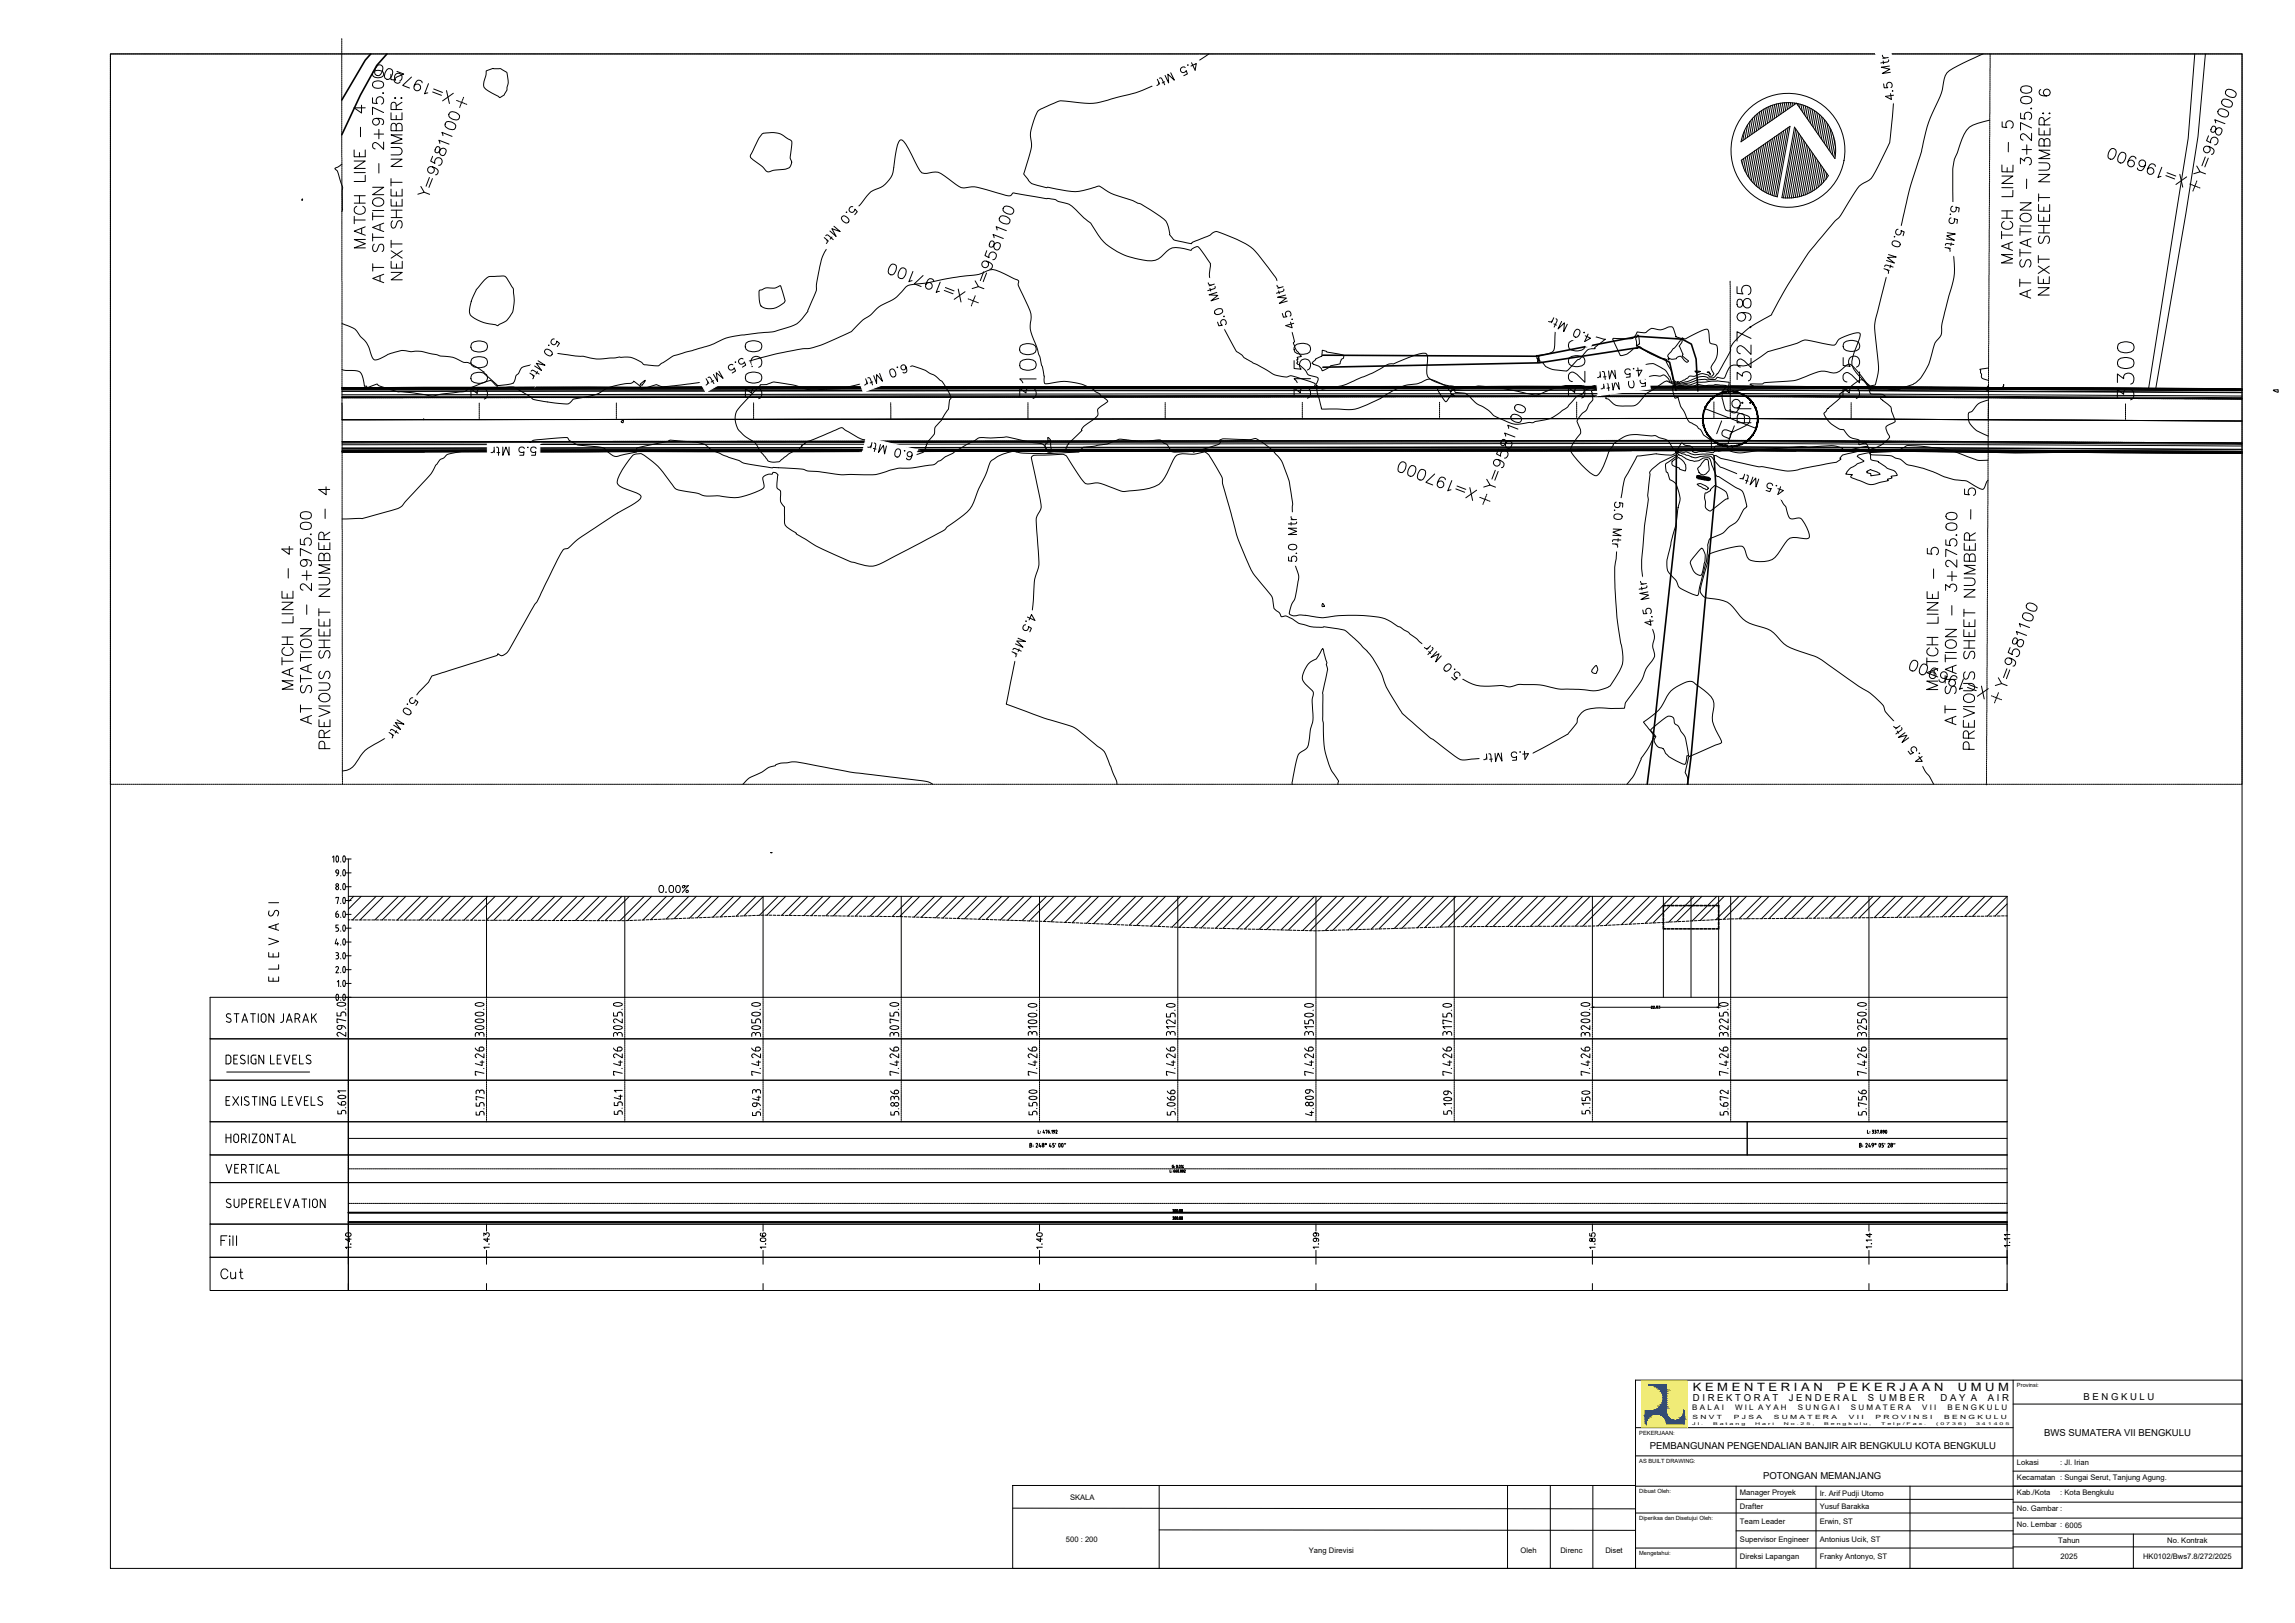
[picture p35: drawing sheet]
<svg xmlns="http://www.w3.org/2000/svg" width="420mm" height="297mm" viewBox="0 0 420 297" stroke-linecap="round" stroke-linejoin="round" font-family="sans-serif">
<defs><g id="words">
<g font-size="6.6">
<text x="140.8" y="74.1" transform="rotate(-90 140.8 74.1)">3050</text>
<text x="241.3" y="74.1" transform="rotate(-90 241.3 74.1)">3150</text>
<text x="291.4" y="74.1" transform="rotate(-90 291.4 74.1)">3200</text>
<text x="341.8" y="74.1" transform="rotate(-90 341.8 74.1)">3250</text>
<text x="391.9" y="74.4" transform="rotate(-90 391.9 74.4)">3300</text>
<text x="313.3" y="81.5">PI</text>
</g>
<g font-size="6.2">
<text x="90.3" y="74.4" transform="rotate(-90 90.3 74.4)">3000</text>
<text x="190.9" y="74.1" transform="rotate(-90 190.9 74.1)">3100</text>
</g>
<text font-size="5.7" x="321.7" y="78.7" transform="rotate(-90 321.7 78.7)">PI: 3227.985</text>
<g font-size="5.3">
<text x="60" y="161.9">9.0</text>
<text x="58.9" y="184.9">0.0</text>
</g>
<text font-size="4.9" x="39.5" y="235.3">Cut</text>
<g font-size="4.4">
<text x="115" y="197.9" transform="rotate(-90 115 197.9)">7.426</text>
<text x="216.3" y="197.9" transform="rotate(-90 216.3 197.9)">7.426</text>
<text x="317.5" y="197.9" transform="rotate(-90 317.5 197.9)">7.426</text>
</g>
<g font-size="2.1">
<text x="309.9" y="254.6">K E M E N T E R I A N</text>
<text x="336.3" y="254.6">P E K E R J A A N</text>
<text x="358.4" y="254.6">U M U M</text>
</g>
<g font-size="1.7">
<text x="309.9" y="256.5">D I R E K T O R A T</text>
<text x="327.5" y="256.5">J E N D E R A L</text>
<text x="342" y="256.5">S U M B E R</text>
<text x="355.3" y="256.5">D A Y A</text>
<text x="363.9" y="256.5">A I R</text>
<text x="381.4" y="256.2">B E N G K U L U</text>
<text x="374.2" y="262.8">BWS SUMATERA VII BENGKULU</text>
<text x="302" y="265.2">PEMBANGUNAN PENGENDALIAN BANJIR AIR BENGKULU KOTA BENGKULU</text>
<text x="322.8" y="270.7">POTONGAN MEMANJANG</text>
</g>
<g font-size="1.4">
<text x="309.8" y="258">B A L A I</text>
<text x="317.6" y="258">W I L A Y A H</text>
<text x="329.1" y="258">S U N G A I</text>
<text x="338.9" y="258">S U M A T E R A</text>
<text x="351.9" y="258">V I I</text>
<text x="356.6" y="258">B E N G K U L U</text>
<text x="369.3" y="268.1">Lokasi</text>
<text x="377.2" y="268.1">: Jl. Irian</text>
<text x="195.9" y="274.6">SKALA</text>
<text x="318.5" y="273.7">Manager Proyek</text>
<text x="333.2" y="273.7">Ir. Arif Pudji Utomo</text>
<text x="369.3" y="270.9">Kecamatan : Sungai Serut, Tanjung Agung.</text>
<text x="369.3" y="273.7">Kab./Kota</text>
<text x="377.2" y="273.7">: Kota Bengkulu</text>
<text x="318.5" y="276.1">Drafter</text>
<text x="318.5" y="278.9">Team Leader</text>
<text x="333.2" y="276.1">Yusuf Barakka</text>
<text x="333.2" y="279">Erwin, ST</text>
<text x="369.3" y="276.6">No. Gambar :</text>
<text x="369.3" y="279.5">No. Lembar : 6005</text>
<text x="195.2" y="282.3">500 : 200</text>
<text x="239.6" y="284.2">Yang Direvisi</text>
<text x="278.4" y="284.2">Oleh</text>
<text x="285.7" y="284.2">Direnc</text>
<text x="293.9" y="284.2">Diset</text>
<text x="318.5" y="282.2">Supervisor Engineer</text>
<text x="318.5" y="285.3">Direksi Lapangan</text>
<text x="333.2" y="282.2">Antonius Ucik, ST</text>
<text x="333.2" y="285.4">Franky Antonyo, ST</text>
<text x="376.8" y="282.3">Tahun</text>
<text x="377.3" y="285.3">2025</text>
<text x="392.3" y="285.3">HK0102/Bws7.8/272/2025</text>
<text x="396.8" y="282.3">No. Kontrak</text>
</g>
<g font-size="1">
<text x="369.3" y="253.9">Provinsi:</text>
<text x="300.1" y="262.6">PEKERJAAN:</text>
<text x="309.9" y="259.8">S N V T</text>
<text x="317.4" y="259.8">P J S A</text>
<text x="324.7" y="259.8">S U M A T E R A</text>
<text x="338.5" y="259.8">V I I</text>
<text x="343.4" y="259.8">P R O V I N S I</text>
<text x="355.9" y="259.8">B E N G K U L U</text>
<text x="300.1" y="267.7">AS BUILT DRAWING:</text>
<text x="300.1" y="273.3">Dibuat Oleh:</text>
<text x="300.1" y="278.2">Diperiksa dan Disetujui Oleh:</text>
<text x="300.1" y="284.6">Mengetahui:</text>
</g>
<g font-size=".7">
<text x="309.8" y="260.8">J l .</text>
<text x="313.6" y="260.8">B a t a n g</text>
<text x="321.3" y="260.8">H a r i</text>
<text x="326.6" y="260.8">N o . 2 5 ,</text>
<text x="334" y="260.8">B e n g k u l u ,</text>
<text x="344.4" y="260.8">T e l p / F a x .</text>
<text x="354.4" y="260.8">( 0 7 3 6 )</text>
<text x="361.8" y="260.8">3 4 1 4 0 5</text>
</g>
</g></defs>
<!-- layer: Jalan -->
<g fill="none" stroke="#000" stroke-width=".18">
<path d="M20.2 9.9h390.3v277.1h-390.3zM401.8 9.9l-1.2 15.4-7.2 45.8M403.8 9.9l-1.4 15.1-2.2 14.1-5.5 32M77.6 76.8h.1M299.4 252.6h111.1v34.4h-111.1zM368.6 252.6v34.4h41.8M368.6 257h41.9M185.4 271.9h114v15.1h-114zM185.4 276l114 .1M212.2 271.9v15.1M212.2 280l87.2 .1M276 271.9v15.1"/>
<path d="M283.8 271.9v15.1M291.6 271.9v15.1M299.4 266.5h111.1M299.4 272h111.1M299.4 261.3h69.2M299.4 276.9h69.2M317.8 274.4h50.8M317.8 272v15M332.5 272v15M349.7 272v15M368.6 269.2h41.9M368.6 274.9h41.9"/>
<path d="M368.6 277.8h41.9M299.4 283.3h69.2M317.8 280.2h50.8M368.5 283.1h41.9M368.5 280.8h41.9M390.6 280.8v6.2"/>
</g>
<path d="M300.5 252.8l8.4 8.4v-8.4zM300.5 252.8l8.4 8.4h-8.4z" fill="#f4ee51" stroke="#f4ee51" stroke-width=".18"/>
<path d="M300.5 252.8h8.4v8.4h-8.4zM308.9 252.8v8.4" fill="none" stroke="#f4ee51" stroke-width=".18"/>
<g fill="#002080" stroke="#002080" stroke-width=".18">
<path d="M301.8 253.4l3.3 .1v-.1zM301.8 253.4l3.3 .1h-3.3z"/>
<path d="M302.5 253.5l2.6 .1v-.1zM302.5 253.5l2.6 .1z"/>
<path d="M302.9 253.6l2.2 .2v-.2zM302.9 253.6l2.2 .2h-1.8z"/>
<path d="M303.3 253.8l1.8 .2v-.2zM303.3 253.8l1.8 .2h-1.4z"/>
<path d="M303.7 254l1.4 .3v-.3zM303.7 254l1.4 .3h-1.1z"/>
<path d="M304 254.3l1.1 .4v-.4zM304 254.3l1.1 .4h-.9z"/>
<path d="M304.2 254.7l.9 .3v-.3zM304.2 254.7l.9 .3h-.7z"/>
<path d="M304.4 255l.7 .4v-.4zM304.4 255l.7 .4h-.6z"/>
<path d="M304.5 255.4l.6 .5v-.5zM304.5 255.4l.6 .5h-.6z"/>
<path d="M304.5 255.9l.6 .4v-.4zM304.5 255.9l.6 .4h-.6z"/>
<path d="M304.5 256.3l.6 .4v-.4zM304.5 256.3l.6 .4h-.7z"/>
<path d="M304.4 256.7l.7 .4v-.4zM304.4 256.7l.7 .4h-.9z"/>
<path d="M304.2 257.1l.9 .3v-.3zM304.2 257.1l.9 .3h-1.1z"/>
<path d="M304 257.4l1.1 .3v-.3zM303.7 257.7l.3-.3 1.1 .3z"/>
<path d="M303.7 257.7l1.4 .2v-.2zM303.3 257.9l.4-.2 1.4 .2z"/>
<path d="M303.3 257.9l1.8 .2v-.2zM302.9 258.1l.4-.2 1.8 .2z"/>
<path d="M302.9 258.1l2.2 .1v-.1zM302.5 258.2l.4-.1 2.2 .1z"/>
<path d="M308.2 258.2l.2 .3v-.3zM308.2 258.2l.2 .3h-.1z"/>
<path d="M301.2 258.2l3.9 .4v-.4zM301.2 258.2l3.9 .4h-3.9z"/>
<path d="M301.2 258.6l3.9 .1v-.1zM301.2 258.6l3.9 .1h-3.9z"/>
<path d="M308.3 258.5l.1 .2v-.2zM308.3 258.5l.1 .2h-.2z"/>
<path d="M303.2 258.7l1.9 .1zM303.2 258.7l1.9 .1z"/>
<path d="M301.2 258.7h2zM301.2 258.7l1.7 .1z"/>
<path d="M303.6 258.8l1.6 .1-.1-.1zM303.6 258.8l1.6 .1z"/>
<path d="M301.2 258.8l1.3 .1 .4-.1zM301.2 258.8l1.3 .1h-1.3z"/>
<path d="M303.9 258.9h1.3zM303.9 258.9h1.3z"/>
<path d="M308.2 258.7l.2 .3v-.3zM308.2 258.7l.2 .3h-.3z"/>
<path d="M304 258.9l1.2 .1v-.1zM304 258.9l1.2 .1h-1z"/>
<path d="M301.2 258.9l1 .1 .3-.1zM301.2 258.9l1 .1h-1z"/>
<path d="M304.2 259l1.1 .2-.1-.2zM304.2 259l1.1 .2h-.9z"/>
<path d="M304.4 259.2l1 .1-.1-.1zM304.4 259.2l1 .1h-.9z"/>
<path d="M301.2 259l.7 .3 .3-.3zM301.2 259l.7 .3h-.7z"/>
<path d="M308.1 259l.3 .3v-.3zM308.1 259l.3 .3h-.4z"/>
<path d="M304.5 259.3l1 .1-.1-.1zM304.5 259.3l1 .1h-.9z"/>
<path d="M308 259.3l.4 .2v-.2zM308 259.3l.4 .2h-.6z"/>
<path d="M304.6 259.4l1 .2-.1-.2zM304.6 259.4l1 .2h-.8z"/>
<path d="M301.2 259.3l.5 .3 .2-.3zM301.2 259.3l.5 .3h-.5z"/>
<path d="M304.8 259.6h.8zM304.8 259.6h.8z"/>
<path d="M307.8 259.5l.6 .2v-.2zM307.6 259.7l.2-.2 .6 .2z"/>
<path d="M304.8 259.6l1.1 .2-.3-.2zM304.8 259.6l1.1 .2h-1z"/>
<path d="M307.6 259.7l.8 .1v-.1zM307.3 259.8l.3-.1 .8 .1z"/>
<path d="M304.9 259.8l1.2 .1zM304.9 259.8l1.2 .1h-1.2z"/>
<path d="M301.2 259.6l.3 .3 .2-.3zM301.2 259.6l.3 .3h-.3z"/>
<path d="M304.9 259.9h1.3zM304.9 259.9h1.3z"/>
<path d="M307.3 259.8l1.1 .1v-.1zM307 259.9l.3-.1 1.1 .1z"/>
<path d="M307 259.9l1.4 .1zM306.8 260h1.6z"/>
<path d="M304.9 259.9l1.6 .1zM304.9 259.9l1.6 .1z"/>
<path d="M306.8 260h1.6zM306.7 260h1.7z"/>
<path d="M305 260h1.7zM305 260h1.7z"/>
<path d="M305 260l3.4 .2v-.2zM305 260l3.4 .2h-3.3z"/>
<path d="M301.2 259.9l.2 .3 .1-.3zM301.2 259.9l.2 .3h-.2z"/>
<path d="M305.1 260.2l3.3 .4v-.4zM305.1 260.2l3.3 .4h-3.3z"/>
<path d="M301.2 260.2l.2 .4v-.4zM301.2 260.2l.2 .4h-.2z"/>
</g>
<!-- layer: sungai -->
<path d="M67.9 9.9l-1 1.1-4.3 7.3M70.8 9.9l-1.8 2.1-3 5.4-3.4 7.3M242.1 65l39.2 .2 18.6-3.6 8.1 .5 1.6 .9 .9 2.7 .3 5.9M242.2 67.2l39.6-.8 18.3-2.8 5.6 2.7 1.1 5.1M306.9 83.2v13.3l-4.3 38.5-1 8.5M313.8 83.4l.3 5.3-4.5 50.1-.7 4.7" fill="none" stroke="#000" stroke-width=".3"/>
<!-- layer: Bangunan -->
<g fill="none" stroke="#000" stroke-width=".19">
<path d="M310.8 87.2h.1M310.8 87.2l-.1 .2M310.8 87.4h.1M310.8 87.6l2 .4M310.9 87.4h-.2l.2 .1M310.9 87.4h.1M310.9 87.3h.1M310.9 87.2v.1M310.9 87.4v.1M310.9 87.2h.1M310.9 87l2 .4M311 87.4l-.1 .1"/>
<path d="M311 87.2h.1M311 87.4v.1M311 87.5h.1M311 87.2l-.3-.1 .2 .1M311 87.3h.1M311.1 87.3l-.1 .1M311.1 87.5l.7 .1M311.1 87.4h.1M311.1 87.2l1.6 .3M311.1 87.4v.1M311.1 87.2h.1M311.1 87.3h.1"/>
<path d="M311.2 87.3l-.1 .1M311.2 87.3h.1M311.2 87.2h-.1M311.2 87.2l-.1 .1M311.2 87.2l-.2-.1-.2 .2 .1 .2 .2-.1M311.2 87.4h.1M311.2 87.2v.1M311.2 87.4l.6 .2M311.2 87.3h-.1M311.2 87.3v.2M311.2 87.3l.1 .1M311.2 87.3l.6 .1"/>
<path d="M311.3 87.3h.1M311.3 87.4l-.1 .1M311.3 87.4h.1M311.3 87.3v.1M311.3 87.4l.5 .1-.5-.1M311.3 87.4l.5 .1zM311.4 87.3l-.1 .1M311.6 87.7h.1zM311.7 87.7h.1M311.8 87.6h.1M311.8 87.6l.1 .1M311.8 87.6v.1"/>
<path d="M311.8 87.4h.1M311.9 87.5l-.1 .1M311.9 87.4v.1M311.9 87.5l.5 .1zM311.9 87.5l.5 .1M311.9 87.4l-.1 .2M311.9 87.5v.1M311.9 87.4l.7 .1M311.9 87.6h.1M311.9 87.6l.6 .1M312 87.8h.1zM312 87.8l-.2-.1 .8 .1"/>
<path d="M312 87.8h.1M312.4 87.6h.1M312.4 87.5l.1 .2v-.1M312.4 87.5h.1M312.4 87.5v.2M312.5 87.6h.1M312.5 87.7l-.1-.1 .1 .1M312.5 87.6l-.1 .1M312.5 87.7h.1M312.5 87.6v.1M312.6 87.5l-.1 .2M312.6 87.6h.1"/>
<path d="M312.6 87.5h.1M312.6 87.5l-.1 .1M312.6 87.5h.2l.1 .2-.2 .1-.2-.1M312.6 87.7h.1M312.6 87.7v.1M312.6 87.5v.1M312.7 87.8h.1M312.7 87.8h-.1M312.7 87.5h.1M312.7 87.6v.1M312.7 87.6h.1M312.8 87.6h.1"/>
<path d="M312.8 87.5h.1M312.8 87.5l.3 .1M312.8 87.5v.1M312.8 87.7h.1M312.9 87.8h-.1M312.9 87.6h.1M312.9 87.7h.1M312.9 87.6h.2M312.9 87.5v.1M312.9 87.8h.1M313 87.6h.1M313 87.8h-.2"/>
<path d="M313.1 87.6l-.1 .2"/>
<circle cx="311" cy="87.3" r=".05"/>
<circle cx="311" cy="87.3" r=".03"/>
<circle cx="311" cy="87.3" r=".12"/>
<circle cx="312.7" cy="87.6" r=".05"/>
<circle cx="312.7" cy="87.6" r=".03"/>
<circle cx="312.7" cy="87.6" r=".12"/>
</g>
<!-- layer: C-ROAD-CNTR-N -->
<path d="M62.6 76.8l254.2-.2 93.7 .5" fill="none" stroke="#000" stroke-width=".18"/>
<!-- layer: C-LABELS_Alignment_Chainages etc -->
<g fill="none" stroke="#000" stroke-width=".18">
<path d="M62.6 73.8v.1M62.6 74.1v.2M62.6 74.4v.3M62.6 74.8v.3M62.6 75.2v.2M62.6 75.6v.2M62.6 75.9v.3M62.6 76.3v.3M62.6 76.7v.1M87.7 76.7v.1M112.8 73.8v.1M112.8 74v.3"/>
<path d="M112.8 74.4v.2M112.8 74.8v.2M112.8 75.1v.3M112.8 75.5v.3M112.8 75.9v.2M112.8 76.3v.2M112.8 76.6v.2M138 76.2v.3M138 76.6v.2M163.1 73.7v.1M163.1 74v.2M163.1 74.3v.3"/>
<path d="M163.1 74.7v.3M163.1 75.1v.2M163.1 75.5v.2M163.1 75.8v.3M163.1 76.2v.3M163.1 76.6v.1M188.2 76.2v.2M188.2 76.6v.1M213.3 73.7v.1M213.3 73.9v.3M213.3 74.3v.2M213.3 74.7v.2"/>
<path d="M213.3 75v.3M213.3 75.4v.3M213.3 75.8v.2M213.3 76.2v.2M213.3 76.5v.2M238.4 76.5v.2M263.5 73.6v.2M263.5 73.9v.2M263.5 74.2v.3M263.5 74.6v.3M263.5 75v.3M263.5 75.4v.2"/>
<path d="M263.5 75.7v.3M263.5 76.1v.3M263.5 76.5v.1M288.6 76.5v.1M313.8 73.6v.1M313.8 73.8v.3M338.9 76.6v.1M338.9 76.2v.2M364 74.8v.3M364 75.2v.2M364 75.6v.2M364 75.9v.3"/>
<path d="M364 76.3v.3M364 76.7v.1M364 73.8v.1M364 74.1v.2M364 74.4v.3M389.1 76.8v.1"/>
</g>
<!-- layer: C-SURFACE_Contour_Major -->
<g fill="none" stroke="#000" stroke-width=".18">
<path d="M363 9.9a34.6 34.6 0 0 0-6.6 3.4 13.2 13.2 0 0 0-1 3.8l-.5 1.3a32.4 32.4 0 0 0-3.2 9.6 115 115 0 0 0-4 14.6 178.4 178.4 0 0 0-4.5 17l.5 5.7a9.5 9.5 0 0 1-.4 5.2l-1 .2-1.2-1.1a7.3 7.3 0 0 1-2.1-2.8 8.8 8.8 0 0 1 1.2-4.1 2.16 2.16 0 0 0 .3-1.7 1.02 1.02 0 0 0-1.1 0l-1.6 .6a2.17 2.17 0 0 0-1.7 1.4l-.3 .2h-.4l-3.7-.8a2.82 2.82 0 0 0-2.7 .4l-3.1 .9a6.2 6.2 0 0 0-3.5 1.6l-1.5 1a3 3 0 0 1-3 .5 1.31 1.31 0 0 0-1.6 1.1l-.6 1.3-1.2-.1h-.2a.6 .6 0 0 1-.8 .4h-2.6l-1.7 .6-.7 .1a3.4 3.4 0 0 1-2.9-.4l-.1-.4-.7-.7-.2-.1-.9 .2a6.8 6.8 0 0 0-3.6 .7l-.6 .1a7 7 0 0 1-3.7 1l-.3 .3h-2.7h-.4v-.2l-.4 .2a3.5 3.5 0 0 0-2 .8l-.5 .5a2.28 2.28 0 0 0-1.6 1.2l-.4 .4a4.5 4.5 0 0 1-1.7 1.5 6.8 6.8 0 0 1-4.6 1.8l-.6 .3h-.9a5.6 5.6 0 0 1-4.9-.7l-.5-.2a3.6 3.6 0 0 1-1.8-1.4l-.7-.5a9.1 9.1 0 0 1-3.1-2.3 1.99 1.99 0 0 0-1.7-.4l-.6-.1-.1-.4a.48 .48 0 0 0-.1-.5 .48 .48 0 0 0-.6 0l-.6-.1-1.5-.7a3.3 3.3 0 0 0-2.3-.6l-1.7 .7a12.3 12.3 0 0 0-6.5 2.6l-.5 .2a20.3 20.3 0 0 1-5 2l-5.5-.1-.8-2.8a1.23 1.23 0 0 0-.6-1.3l.2-.6-3.5-1.2a1.54 1.54 0 0 0-1.7 0 5.5 5.5 0 0 1-3.7-1.3l-4.1-2.2-.5-.6-1-.6-1.7-3.2a24.6 24.6 0 0 1-2.1-6v-1.1l-.5-1.6a5.3 5.3 0 0 1-.4-3.9v-.2l-1-1.6-.9-1.2-.5-.4a1.4 1.4 0 0 0-1.1 .7l-.7-.1a7 7 0 0 0-2.8-.3 5.8 5.8 0 0 0-2 1.6 3.2 3.2 0 0 1-3.3 .6 12.1 12.1 0 0 1-9.6-6.8l-1.3-1-1-1a4.8 4.8 0 0 0-3.5-1.9 5 5 0 0 0-2.6-.6l-5.7-1-.3 .2a.89 .89 0 0 1-1.2 .2 34 34 0 0 0-6.2-1.5l-1 .1a1.99 1.99 0 0 1-1.9-.6l-1.4-1a3.5 3.5 0 0 0-2.9-1.2 3.2 3.2 0 0 1-1.9 .1l-.8-1.1-1.1-2.1a5.5 5.5 0 0 0-1.9-2.8h-.2a2.39 2.39 0 0 0-.7 1.9l-.4 2.2a5.1 5.1 0 0 1-.9 3.2l-.7 .8-.9 .6a4.7 4.7 0 0 0-3.2 2.5l-.6 .8a30.6 30.6 0 0 0-5 5.6l-.8 1.9a10.3 10.3 0 0 0-1.8 4.9l-.3 2.2v1l-1.5 3.4a5.8 5.8 0 0 1-4.6 3.6l-1.8 .5-5.4 .6a12.5 12.5 0 0 0-5.9 1.8l-4.9 1.4a12 12 0 0 0-4.9 2.5l-1.8-.2a1.45 1.45 0 0 1-1.4-.6 5.5 5.5 0 0 0-3.8-.8l-1.7 .1a12.1 12.1 0 0 1-5.4-.3h-1.1l-4-.6a1.66 1.66 0 0 0-1.8 1.2l-.8 .6-2.5 .6a1.65 1.65 0 0 0-1.3 1.4l-.4 .4-.3 1-.3 .3a5.3 5.3 0 0 1-2.9 .4l-2.3-2.1-.1-.3-2.1-1.3a2.07 2.07 0 0 0-1.6-.5 6.8 6.8 0 0 0-4.3-1.1l-2.1-.5a8 8 0 0 0-3.5-.4 5.5 5.5 0 0 0-3.8 .5 4.8 4.8 0 0 1-2.7 1l-.3-.3a8.4 8.4 0 0 0-1.3-3l-.9-.9a4.3 4.3 0 0 0-3.2-2.3l-.2-.1M62.6 30l-1.2 .7-.1 .1 .1 .2a2.51 2.51 0 0 1 .8 1.8l.2 .7a3.5 3.5 0 0 1 .3 2.2v2.6l-.1 .4M285.1 59.9h.1a1.35 1.35 0 0 1 1.2 .1l3.2 1.5a.86 .86 0 0 1 .9-.3l3.4 .9-2 1.5 .1 .2h-.1a2.09 2.09 0 0 0-2.2 1.3 1.01 1.01 0 0 1-.9 .7l-2 2.1a8.2 8.2 0 0 1-3.6-.7l-.2-.1a1.09 1.09 0 0 0-1.5-.8l-.2-1.2a4.7 4.7 0 0 0 3.1-.9l.2-.5v-1.3a3.7 3.7 0 0 1 .5-2.5zM113.8 77.1l.3-.2-.1 .5-.3-.2zM117.2 70.9h.1M117.3 70.2l.8-.6-.5 .8h-.3l-.1-.1zM139.2 70.4a4.6 4.6 0 0 0 2.3-.5h.4a21.5 21.5 0 0 1 6.1 1.4l3.2-.1a21.5 21.5 0 0 0 7.1-1.2l8-2.8a1 1 0 0 1 1.1-.1 9.3 9.3 0 0 1 3.2 1.4l.6 .2a7.5 7.5 0 0 1 2.6 3.2l.3 1-.2 .2-.1 .4a3 3 0 0 1-.9 2.4l-.2 .4a4 4 0 0 1-1.4 1.7l-.1 .2a2.62 2.62 0 0 1-1.1 2.3l-.4 .4 .1 .3-.2 .2v.2l-.2 .2v.3a.8 .8 0 0 1-.8 .8l-1.3 .4a2.75 2.75 0 0 1-2.3-.2l-2.4-.6-.2-.2a1.36 1.36 0 0 0-1.1-1l-1.7-.6a8 8 0 0 1-4.4-1.7l-.4-.3a.95 .95 0 0 0-1.5-.1l-5.4 2.2-1.2 .8h.2l-1 .9a3.2 3.2 0 0 0-2.2 1.1 2.56 2.56 0 0 1-2.9 .9l-.2-.1-1.5-1.9a4.1 4.1 0 0 0-2.3-2.4 3.9 3.9 0 0 1-1.9-4.8zM242.1 64.1l.9 .3 3 .6a.93 .93 0 0 1-.5 .9l-.1 .2a.47 .47 0 0 1-.5 .6l-.4 .1a1.58 1.58 0 0 0-1.3 .5l-1.1 .6a2.27 2.27 0 0 0-1.6-1.3l-.3-.1 .6-.6a1.36 1.36 0 0 1 1.2-.7zM295.3 62h3.2a1.78 1.78 0 0 0 1.2-1.1l.2-.1a1.7 1.7 0 0 0 2.1-.5 1.76 1.76 0 0 1 1.6 0 3.2 3.2 0 0 0 1.9-.5 .61 .61 0 0 1 .9 .4l.5 1.4h-.2l1.2 .4 .1-.2 .5 .2a14.6 14.6 0 0 1 4.1-1.7 .87 .87 0 0 1 .3 .9l.1 1.2a.86 .86 0 0 0 1 .6l.2 .2a3.7 3.7 0 0 1-.8 3.8 1.82 1.82 0 0 0 .4 1.4 .68 .68 0 0 1-1.2 .2 2.49 2.49 0 0 0-2.4 .3l-.9-.1-.4 .4-.8 .4a1.19 1.19 0 0 1-1.3 .2 1.19 1.19 0 0 1-.7-1.2 5 5 0 0 0-1-2.2l-.1-.2 .2-.3-.4-.2-1.1-.2-1.5-.7-2-1.4h-.3l-.1 .4a1.4 1.4 0 0 0-1.5 .7l-.8 .4a.65 .65 0 0 1-1-.1l-1.3-2.7zM306.2 70.5l.6 .1 .4 .2-.2 .2a3.6 3.6 0 0 0 3.2-.4l.2-.1a1.09 1.09 0 0 1 1.3 0l.8 .1a9 9 0 0 1 3.5 0v.3l-.8 .8 .1 1.2 .5 1.9a1.09 1.09 0 0 0 1.1 .5l3 .8a.95 .95 0 0 1 .5 .9 .95 .95 0 0 1-.6 .8l-2.6 1.2a.86 .86 0 0 0-.5 1l-.3 .9a.42 .42 0 0 1-.1 .4 .42 .42 0 0 1-.5 .1l-1.3 .2a.54 .54 0 0 0-.6 .2 .54 .54 0 0 0 0 .6h-.7v-1.8a3.6 3.6 0 0 1-1.8-1.8l-.7-.8-.9-.5a2.28 2.28 0 0 1-1.3-1.8l-.8-1.4-.5-1.7-.5 .3-.2-.3-.3-1.3v-.3l.2-.2zM336.8 72.1l3.1-2.2 .9-.4a3.1 3.1 0 0 1 1.4 2l.1 .4a.99 .99 0 0 0 1.2 .2h.3a1.55 1.55 0 0 1 1.4 .5l-.9 .1v.2l.1 .2 1.2 .9a1.15 1.15 0 0 1 .7 1.2l.5 1.5a.38 .38 0 0 1 .2 .4 .38 .38 0 0 1-.3 .3l-.3 .1a1.24 1.24 0 0 0-1.2 .8l.3 .8a.87 .87 0 0 1-.1 1.5l-1.2 1-1.7 .6-.1 .4-.6-1.2a.88 .88 0 0 0-1.2 0l-.3-.1a.61 .61 0 0 0-.2-.9 3 3 0 0 1-2.6-1.8 2.13 2.13 0 0 1-1.8-.7l-.8-.6-.5-.7a.98 .98 0 0 1-.4-1l.3-.3 .2-.4 2.2-1.9a.65 .65 0 0 0 .1-.9zM364 73.2a3.7 3.7 0 0 0-3 2.1 .67 .67 0 0 0-.7 .5 3.1 3.1 0 0 0 1.6 3.1l2.1 .9"/>
<path d="M364.1 70.5l-.6 .7 .5 .4M366.8 70.4l-.1 .4zM416.2 71.5l.9-.2v.5zM191.8 80.1l.5 .4-.1 .2 .1 .1 .1 1a.5 .5 0 0 1-.1 .7 .89 .89 0 0 1-1-1l.2-.3a.59 .59 0 0 0 .4-.7zM305.1 84.8l1.7-1.2h.3l.2-.5 .3 .3h.2a3.3 3.3 0 0 0 3.4 .8 2.01 2.01 0 0 1 1.7-.4l1 2.5a.84 .84 0 0 0 .7 .9l3.4 2.2a1.83 1.83 0 0 1 1.4 1.7l.4 1.3a.75 .75 0 0 1-.6 .8l-.3 .7a4.3 4.3 0 0 1-2.4 2.6l-.5 .6a5.5 5.5 0 0 1-2.7 1.4l-.4 .3-.3 .9-.2 3.1-1.2 4.5-.3 1.4-.1 .3a7.9 7.9 0 0 1-3.5-1.7l-.2-.3a4.9 4.9 0 0 0-1.6-2.2 3.8 3.8 0 0 1-.2-2.6l.6-2.8a27.7 27.7 0 0 0 1.2-5.9l.1-.6a4.5 4.5 0 0 0-.2-4 2.17 2.17 0 0 0-1.3-1.1l-.3-1.1a1.61 1.61 0 0 1-.3-1.9zM310.7 88.6a1.88 1.88 0 0 1 2 .6v.2a.37 .37 0 0 1-.3 .2 .37 .37 0 0 1-.3-.2l-1.2-.5zM341.8 86.3a.97 .97 0 0 1 1.3-.1l1 .4 .1 .2-1.7 .3v-.4l-.7-.2zM364 87.9l-.3 .2-.4 1.2-.3 .3-1.5-.7a4.6 4.6 0 0 0-3-1l-2.5-.6-3.7-1.5-2.1-.5a3.3 3.3 0 0 1-2.3-1.3l-.9-.2-.8-.4-3.7-.2-.1-.2a.65 .65 0 0 0-.7-.7l-4.4 1-.5 .6 .2 .1-.8 .6-5.2 1a11.3 11.3 0 0 1-6.7 .1 56.8 56.8 0 0 1-8.5-1.6l-.8-.2a5.1 5.1 0 0 0-2.3-.8h-.9a3.6 3.6 0 0 1-3.1-.4h-.7a1.42 1.42 0 0 0-1.3 .4l-.9 .2-1.6-.1a4.6 4.6 0 0 0-2.6 .1l-1.9 .2-1.7 3.2a7.7 7.7 0 0 0-1.1 3.5 38.5 38.5 0 0 0-.9 10.1l-.1 1.5a22.7 22.7 0 0 0-.2 6.7 61.1 61.1 0 0 0 1.4 10.9 5 5 0 0 1-1.1 4.2l-1.2 1.9a5 5 0 0 1-4.2 .8l-3.1-.2a12.1 12.1 0 0 1-5-.7l-3.3-.1a4.9 4.9 0 0 0-2.8 .4 8.4 8.4 0 0 0-3.8-.1 9.3 9.3 0 0 1-6.4-2.4l-6.8-6.3-1.5-1.2-1.8-1a9 9 0 0 0-5.8-2l-3.5-.1-3.1 .2a12.5 12.5 0 0 1-4.7-.2h-1.1l-1.1 .1-.7-.3a1.24 1.24 0 0 1 .2-1.1l.2-.8a8.2 8.2 0 0 0 1.1-3.8l.2-1.3a14.4 14.4 0 0 1-1.2-7.1v-4.7a13.1 13.1 0 0 0-.4-4.5 15.7 15.7 0 0 0-2-5.3l-1.6-1.7-1.8-1.3a1.57 1.57 0 0 0-1.9-.3l-5-.2-.6 .2v.2l.2 .1-.3 .5-4.6 1.4-.4-.1-3.3 .1a.64 .64 0 0 1-.7-.5 1.37 1.37 0 0 0-1.2-1.1l-.3-.4a1.6 1.6 0 0 0-1.5-.1 18.5 18.5 0 0 1-6-.2h-.4a9.1 9.1 0 0 1-4.1 1.2l-2 .2a1.58 1.58 0 0 0-1.2 .9l-.6 .1a61.2 61.2 0 0 1-10.5 0 4.8 4.8 0 0 0-3.6 .6l-.4 .3a2.48 2.48 0 0 0-1.5 2l-.6 1.6-1.1 2.2-1 2.5a7.9 7.9 0 0 1-3.4 3.5l-1.4 1-.8 .7-10.9 5.7a4.3 4.3 0 0 1-4 .4 34.9 34.9 0 0 1-9.5-4.1l-3.7-2.4a1.49 1.49 0 0 1-.9-1.8v-2.2l-.3-.3a1.76 1.76 0 0 1-.4-1.9v-.7a1.19 1.19 0 0 1-.7-1.5l.1-1.1a.63 .63 0 0 0-.1-.7 .63 .63 0 0 0-.7-.1l-.1 .2a2.18 2.18 0 0 0-1.7 .7l.1 1.8a10.3 10.3 0 0 1-8.5 1.5 5.5 5.5 0 0 1-3.6-.4l-2.8-.5a2.19 2.19 0 0 1-2-1.4 15.4 15.4 0 0 0-5.5-5.4 2.14 2.14 0 0 0-2.2 1.2 7.9 7.9 0 0 0-2.2 4.2 1.51 1.51 0 0 0 1 .9l1.7 .6a2.01 2.01 0 0 1 1.7 1l-.1 .2a9.3 9.3 0 0 1-3.4 2.3l-4.8 3.1a21.3 21.3 0 0 0-5.2 3.9l-.6 .1-.6 .7-3.3 6.7a11.2 11.2 0 0 1-1.7 3.1l-4.5 8-.8 .7a.81 .81 0 0 1-1.3-.1l-.1 .4-11.1 3.5a1.35 1.35 0 0 0-1.3 1l-.2 .4-1.6 1.7-.5 .6a50.1 50.1 0 0 1-4.4 6.9l-1.3 1-1.4 .8a7.1 7.1 0 0 0-3.9 3.5 2.94 2.94 0 0 1-2.6 1.7M236.6 143.5l-.1-.3 .6-2.9a4.4 4.4 0 0 1 .9-2.5l.4-.3a1.86 1.86 0 0 0 1.2-1.7 14 14 0 0 1 .8-4v-1.1a9.6 9.6 0 0 1 0-4l-.9-1a2 2 0 0 1-.7-3 3.8 3.8 0 0 1 2.3-2.2l1.1-1.8 .7 2.6v.5a1.89 1.89 0 0 1 0 1.7l-.4 1.7a19.5 19.5 0 0 0-.3 5.7l.1 1.5a16.6 16.6 0 0 0 1.5 8.8l.9 1.1a.87 .87 0 0 1 .2 1.2M297.9 143.5a15.1 15.1 0 0 0 2.6-4.7l.1-.2a17.7 17.7 0 0 0 2.3-3.9l-2-2.5a16.4 16.4 0 0 0 3.2-2.8l.4-.7a6.4 6.4 0 0 1 5.1-4l.4 .2 1.3 .9a7.4 7.4 0 0 1 2.3 2.3 4.4 4.4 0 0 1-.1 2.6 6.6 6.6 0 0 0 1.4 4.3l.3 .9-.2 .1-5.8 2.5-.5 2.1a1.63 1.63 0 0 0 .2 1.7l.1 1.2"/>
</g>
<!-- layer: C-SURFACE_Contour_Minor -->
<g fill="none" stroke="#000" stroke-width=".18">
<path d="M89 13l1.2-.5 .3 .1a2.37 2.37 0 0 1 2.3 .7 4.7 4.7 0 0 1 0 3 1.8 1.8 0 0 1-1.4 1.5l-.1-.1a6.1 6.1 0 0 1-2.7-1.8v-1l.4-1.2zM221.3 9.9a47.8 47.8 0 0 1-11.3 6.3 40.1 40.1 0 0 1-6.6 1.9 11.5 11.5 0 0 1-6.7 .6l-1.6-.2a5 5 0 0 0-3 .8l-1.5 .6a1.8 1.8 0 0 0-1.1 1.5l-.5 1.6a5.2 5.2 0 0 0-.2 3.3l-.1 1.1-1.3 4.4 1.5 1.8 2.7 .8 .2-.1 3.5 .6a10.7 10.7 0 0 0 5.4-.7l.5-.2a13.1 13.1 0 0 0 5.2 2.4l2.6 1 2.5 1.6a4.3 4.3 0 0 1 2.4 2.6l.2 1a1.63 1.63 0 0 0 .9 1.3l3.1 .7 .1-.2 2-.8a3.5 3.5 0 0 0 1.9-1 1.14 1.14 0 0 1 1.4 0 21.5 21.5 0 0 1 5.9 3l3.3 4.1a5.9 5.9 0 0 1 1.6 3.4l2.5 8.6 .2 .8-.2 .2 .6 1.5 .9 1-.8 .2 .2 .3-.3 .1 .2 .4-.2 .2 .2 .3 .3 .1a4.7 4.7 0 0 1 1.6 1.8l1.8 .6v.3l-.4 1 1.1 .6a15.6 15.6 0 0 0 7.2-2l2.1-.9 1.9-.9a2.11 2.11 0 0 1 1.9-.7l2.7-1.1a6.8 6.8 0 0 1 3.2-.8l.1 .1a1.84 1.84 0 0 1 .2 1.5l-.1 1.5a1.82 1.82 0 0 0 1.6 2.1 5.1 5.1 0 0 0 2.8 .7l.5 .1 .3 .5 1.8-.1 2.5-.5 2.8 .2 5.4 1.1a4.7 4.7 0 0 0 3.5 0l1.4-.6 1.7-.5a11.4 11.4 0 0 1 5.4 .1l1.3-.4a1.99 1.99 0 0 0 1.5-.1 5.1 5.1 0 0 1 3.2-2.1 7.3 7.3 0 0 1 2.6-1.2l.7-.1a4.7 4.7 0 0 1 2.8-.3l.4 .2a4 4 0 0 1 2.3 2.1l.2 .5a.83 .83 0 0 0 .8 .5 4.8 4.8 0 0 0 2.5-.2l.2-.2a4.4 4.4 0 0 1 3.1-.6l.2 .2h.5a1.53 1.53 0 0 0 1.3-.8l2.3-4.4a2.45 2.45 0 0 1 1.1-1.9 23.4 23.4 0 0 1 6.5-4.5 91.4 91.4 0 0 1 7.3-12l4-4.8a7.3 7.3 0 0 0 2.2-2.8l1.1-1.9a5.9 5.9 0 0 1 2.2-2.6 3.4 3.4 0 0 0 2.2-2.1 34.1 34.1 0 0 0 2.6-5.6l.6-7a4.2 4.2 0 0 0-.7-3.3 4.9 4.9 0 0 1-.5-3.1l-.1-2.5M55.3 36.5l.1 .1h-.1zM139.5 24.5l.2-.1a4.9 4.9 0 0 1 4.6 1 .66 .66 0 0 1 .7 .9l-.2 1.8a2.08 2.08 0 0 0 .1 1.6 1.31 1.31 0 0 1-1.3 1.3l-2.3 .2a.92 .92 0 0 1-1.5-.4l-1.9-1.6a.76 .76 0 0 1-.6-.6 .76 .76 0 0 1 .4-.7 12.7 12.7 0 0 1 1.8-3.4zM364.3 22a11.9 11.9 0 0 0-3.7 1.3 11.3 11.3 0 0 0-2.3 4.7l-.5 1.3a13.1 13.1 0 0 0-.3 4.2v7.3a9.4 9.4 0 0 0 0 4l.2 2.3a13.2 13.2 0 0 1-.9 7.1l-.4 1.4a18.4 18.4 0 0 0-.9 5 2 2 0 0 1-1 1.8l-.4 .8a14.4 14.4 0 0 1-2.3 5.8l-.2 .3a4.2 4.2 0 0 1-2.8 1.5l-.3 .1a2.9 2.9 0 0 1-2.3 .4h-3.8l-.2-.5a16.9 16.9 0 0 0-3.6-4.1l-.5 .1-.4 .3a2.6 2.6 0 0 1-2.6 1.1 3.7 3.7 0 0 0-3 .1l-1.5 .6a9.1 9.1 0 0 1-4.4 .9l-2.1 .2a1.53 1.53 0 0 0-1.5 .3h-2.2l.8 .5a19.3 19.3 0 0 1-4.8 .8l-.2-.3 .2-.1 .2-1.2a15 15 0 0 0-5.1 0h-.9a3.1 3.1 0 0 1-2.2 .4 3.9 3.9 0 0 1-2.4-.2l-.7-.4a1.65 1.65 0 0 0-1.5 .7l-1.5 1a4 4 0 0 0-2 1.9 2.14 2.14 0 0 1-2.4 .9 3.3 3.3 0 0 1-3.4-1.2l-.4-.1a.39 .39 0 0 1 0-.5 .39 .39 0 0 1 .5 0v-.3l-.5-.4 .1-.2-1.8-.3v-.4h-.2v.3l-.7 .3-.1 .1 .1 .3-.1 .2 .3 .3-.2 .1 .1 .7a4.1 4.1 0 0 0-1.2 1.9 3.5 3.5 0 0 0-1.6 2.1l.2 .6a1.58 1.58 0 0 1-.3 2.3 3.6 3.6 0 0 0-1.1 2.5 14.4 14.4 0 0 0 4.4 4.4l.2 .1a1.52 1.52 0 0 0 .9-1l1.6-3.8 .8-1.2a5.7 5.7 0 0 1 5.4-1.4l1.7 .1a1.01 1.01 0 0 1 1.1 .3l.7 .2a1.71 1.71 0 0 1 1.5 1.1l.5 .9 .4 .3 1-1.5h.2a2.03 2.03 0 0 0 1.5 .6l.6 .7-.2 .3a2.07 2.07 0 0 0 1.5-.1l2.1 .3a1.43 1.43 0 0 1 1.3-.3l1.8-.1a6.3 6.3 0 0 0 3.9 .2l2.9-.5 2.8-.2a20.3 20.3 0 0 1 5.2-.2l3.2-.2a3.8 3.8 0 0 1 2.7 .6l.4 .4 4.1-.9 .6 1.2 2.8-.2a4.9 4.9 0 0 0 3.4-.8l.7-.4 5.4 .5a18.5 18.5 0 0 1 6 1.8l.7 .2a3.8 3.8 0 0 0 2.6 .2M88.7 51.2a2.12 2.12 0 0 1 2.1-.6l.9-.1a1.06 1.06 0 0 1 1.3 .9l.5 .6a1.83 1.83 0 0 1 .5 1.7 5.2 5.2 0 0 1-.7 4.3 4.4 4.4 0 0 1-2.1 1.5l-.1 .1-.4-.2a7 7 0 0 1-4.6-1.8 6.2 6.2 0 0 1 .8-4 3.6 3.6 0 0 1 1.2-1.7zM139.1 53.1l.6-.2a3.2 3.2 0 0 1 2.1-.2l1.1-.4 .8 2.7a3.4 3.4 0 0 1-4.4 1 4.8 4.8 0 0 1-.3-2.8zM62.6 67.6l.7 .2h1.7l.8 .3a3.5 3.5 0 0 1 .9 2.6 .3 .3 0 0 1 .4-.1 .3 .3 0 0 1 .1 .4l1.8-.7 .3 .3 2.6 .8a1.69 1.69 0 0 0 1.3 .3l3.8 .4a6.3 6.3 0 0 0 4.2 0l3.9-.4 .5-.5 3.9-1.5a.98 .98 0 0 1 1.1 .7 .67 .67 0 0 1 .4 .7l.7-.1a4.7 4.7 0 0 1 2.6 0l3 1.8a1.01 1.01 0 0 0 1 .4l4 .6a2.59 2.59 0 0 0 2-.1l.7-.6 3-.6 1.7-.5a10.3 10.3 0 0 1 5.7-1.8l.4-.2 .2-.2 1.3 .9v.6l2.2-.7a1.13 1.13 0 0 1 1.4 .1h1l4.6-.5a9.2 9.2 0 0 0 4.9-1.5 12.7 12.7 0 0 0 3.5-1.9l3.9-1.2a65.4 65.4 0 0 1 10.1-2l1.8-.6 3.6-1.6a4.8 4.8 0 0 0 2.8-2l.9-.8a7.3 7.3 0 0 0 2.6-2.2l.7-.5a8.5 8.5 0 0 0 3.8-2.5l.5-.6a1.8 1.8 0 0 1 1.6-.7l2.6-.3a61.9 61.9 0 0 1 9.4-1.6l1.1-.4a2.6 2.6 0 0 1 2.8-.1l3.2 1.5a.71 .71 0 0 1 .1 .9l1.3 2.9a5.8 5.8 0 0 1 1 3.6 4.7 4.7 0 0 0 .5 3.5l1.2 3.3 .8 3.5v1.1l.2 .2a17.1 17.1 0 0 1 4.7-.3 9.2 9.2 0 0 1 4.3 1.6l.3 .3a1.25 1.25 0 0 1 1 .7l.8 .6 .3 .4-1.8 1.4v.5a1.19 1.19 0 0 1-.8 1.4 5.4 5.4 0 0 0-2.2 1.9l.1 .1-2.4 2.1 .1 .1-.2 .2v.1l-.4 .6-.2 .7-3 .2-.2-.1-.3-.6a1.08 1.08 0 0 0-1.2-1l-1.5-.2-4.5-.9-3 .2-1.3-.1a1.8 1.8 0 0 0-1.6 .6l-1.5 .7-2.7 1.7a5 5 0 0 0-2 1.2l-.4 .1-.7 .6-1.7 .2a18.9 18.9 0 0 1-5 .5l-1.4 .3a10.8 10.8 0 0 1-5.7 .9l-1.4-.1a16.1 16.1 0 0 1-5.4-.4l-2.4-.2-1.4-.4-5.2-.3-.2 .1-4-.6a4.7 4.7 0 0 1-2.2-.8l-1.7-.5-1.6-.7a7.3 7.3 0 0 1-2.9-1.7l-1.6-.4-4.6-.4-.5 .3-5.6 1.2v.7l-3 .6a1.64 1.64 0 0 1-2.1-.4l-.7-.5-.1-.3-.5-.2-4.6-.5a3.4 3.4 0 0 1-1.8-1.3l-6.2 .5-1.3 .9h.2l-.4 .4 .2 .2-.4 .4-7.3 .1h-3.1l-.3-.1-1.8 .3a2.51 2.51 0 0 0-2 .8l-.4 .3a2.2 2.2 0 0 0-1.1 1.2 10.4 10.4 0 0 1-2.6 3.3l-3.7 4.2-.8 .5-6.5 1.8-3.7 .1M263.3 71.1l.1-.1a1.15 1.15 0 0 1 1.9 .5l.2 .1 .5-.6h.2v.2l-.6 .6v.3l.7 .3-.6-.2-1 1.3a4.4 4.4 0 0 1-1.5-2.3zM281.6 65.2l.2-.1-.1 .4 .2 .6-.3-.1zM299.7 61.3a.51 .51 0 0 1 .4 .7l.1 .9-.3 .1-.1 .4h-.2v-1a.74 .74 0 0 1 .1-.9zM307.1 69.9l.1-.1z"/>
<path d="M307.7 62.1a.39 .39 0 0 1 .3 .4 .39 .39 0 0 1-.3 .4l-.3 .4 .7 1.5-.1 .3 1.1 1-.1 .1a.48 .48 0 0 1-.7-.3 .85 .85 0 0 0-1.2-.6 1.21 1.21 0 0 1-1.5 .3l-.1 .3-.1-.2v-.4a.88 .88 0 0 1 .5-.9l1.6-1.9zM310.3 67.9l1 .1a.55 .55 0 0 1-1-.1zM312.5 68.1l.4-.1 .2 .5-.2-.3zM364 67.4l-1.5 .2 .1 .2v.4l.2 .3v.7l1.2 .4M306.3 84.3l.6-.4a.87 .87 0 0 1 1.2 .5 1.62 1.62 0 0 1 .4 1.8l-1-.3-.1-.3h-.2a1.21 1.21 0 0 1-1.1-.9zM306.7 82.6l.7 .1-.6 .1zM311.9 84.3a.49 .49 0 0 1 .7-.2 .49 .49 0 0 1 .2 .7v1.4a1.11 1.11 0 0 1-1.3 .6l-.4-.3-.2-.4a.61 .61 0 0 1 .4-.9zM312.2 90.3l.9-.4 .3-.6a.57 .57 0 0 1 .8-.3l.4 .2a2.41 2.41 0 0 1 1.7 1.6l.1 .5-.5 .1-2.7 2.1a1.1 1.1 0 0 1-1-1.5l-.1-.9zM340.1 83.4l2.1-.5 .3 .6a.57 .57 0 0 0 .3 .7 5.7 5.7 0 0 1 2.9 1.6l1.1 .3 .5 .9-1.1 .2 .2 .3-.9 .2 .2 .3-1.4 .3a3.3 3.3 0 0 1-3.6-.2l-1.8-.7-.1-.2 .3-.3-1.1-.1a2.13 2.13 0 0 1 1.3-1.4l.1-.1a3.6 3.6 0 0 1 1.8-.9l-1.2-.9zM242.1 110.4l.4 .5-.5 .1zM311.3 100.5l.3-.2a3.1 3.1 0 0 1 .4 2.7l-.6 2.3a1.89 1.89 0 0 1-1.8-1.7l-.2-.6 .1-.4zM292.1 121.9l.1-.1a.9 .9 0 0 1 .1 1.2 .47 .47 0 0 1-.7 .1 .47 .47 0 0 1 0-.7z"/>
<path d="M302.5 133.3l1.9-1.6a1.35 1.35 0 0 1 1.7-.5 .96 .96 0 0 1 .4 1l.1 .2 .6 .5 .4 .7a4.8 4.8 0 0 1 1.3 3.1l.3 1.6h-.4a2.09 2.09 0 0 1-.4 1.6 6.7 6.7 0 0 1-3.5-2.1 1.17 1.17 0 0 0-1.3-1 1.34 1.34 0 0 1-.5-2l-.9-1.1zM136 143.5a5.3 5.3 0 0 1 3.1-2l.4-.2a5.7 5.7 0 0 1 2.5-1.3 3.5 3.5 0 0 1 2.2-.4 5.4 5.4 0 0 1 3 .1l1.1 .2a201.5 201.5 0 0 0 20.6 3l1 .2 .9 .4M141.1 156l.2 .1zM204.5 143.5l-.2-.7-1.7-4.2a3.9 3.9 0 0 0-1.8-2.1l-1.5-1.2a9.4 9.4 0 0 0-4.1-2.7l-4.1-1.2-6.9-2.5 1.4-7a24.3 24.3 0 0 1 2.4-6.9 16.3 16.3 0 0 0 1.3-7l.1-2 .5-1.5a4.5 4.5 0 0 0 .3-2.5l-.4-4.8a4.6 4.6 0 0 1 .3-3.2 2.42 2.42 0 0 0 .3-2.6l-1.5-7.3v-.5a.97 .97 0 0 1 1-.3l3.9-.1a1.53 1.53 0 0 1 1.9 1l2.7 4 .3 .3h.9a4.1 4.1 0 0 1 3.4 .5l1.6 .6a2.9 2.9 0 0 0 2.2 .2l1.5-.1a8.8 8.8 0 0 0 3.9-1 13.3 13.3 0 0 0 2.6-4.5 1.77 1.77 0 0 1 2.3-1.1 10.6 10.6 0 0 0 3.6-.4l.3 .3a23.9 23.9 0 0 1 2.8 4.7v.8l1.2 4.3a48.2 48.2 0 0 0 3.7 10.8l1 1.8 3.2 3.8 .2 1.5a1.71 1.71 0 0 0 1.1 1.4l.4 .8a2.22 2.22 0 0 1 2 .4 5.7 5.7 0 0 0 2.9 1.3 9 9 0 0 0 3.2 .2l3.4 .5 1.9 1.6 2.2 2.2a17.4 17.4 0 0 1 3.6 6.6l.8 1.4a17.3 17.3 0 0 0 2.4 3.7l.7 .7a32.6 32.6 0 0 0 4.7 3.8l3.9 3.1a2.95 2.95 0 0 0 3.1 .5l7.9-.5a7.9 7.9 0 0 0 5.2-1.5l4.5-2.5 1.5-1.8 .3-.6a2.82 2.82 0 0 1 2.9-2.4h5.6l.5-1.2a22.7 22.7 0 0 0 3.1-4.8l.4-1.2 1.1-1.4a2.03 2.03 0 0 0 .2-2.4v-.9a2.71 2.71 0 0 0 0-2.4 22.7 22.7 0 0 1-1.6-7.3 28.1 28.1 0 0 1-.1-9.3l.2-2.5 .7-4.8-.2-.7 .4-3.6a1.23 1.23 0 0 1 .7-1.5l.5-.3a13 13 0 0 1 3.7-2 .59 .59 0 0 1 1-.3l.9 .3a3.1 3.1 0 0 0 2.5 .3l1.7-.1a.87 .87 0 0 1 .8 .7l.6 .7a1.6 1.6 0 0 0 1.3 .8l5 2.1 .6 .5 1.6 .5a4.7 4.7 0 0 1 3.5 3.2l.2 .4a4.2 4.2 0 0 1 .8 2.1l.5 .5 1.4-.2 .4 .1a6 6 0 0 1 1.5 3.4v.2a1.65 1.65 0 0 1-1.5 0 2.31 2.31 0 0 0-2.9 .9l-.9 1.4a3.4 3.4 0 0 1-3.7 2l-1.3-.2-.7-.2a2.46 2.46 0 0 1-.7-1.5l-.3-.7-.5-.2a21.2 21.2 0 0 0-5.8 1.4l-.2 .9v.6l-1.2 4.1a1.7 1.7 0 0 0 1.6 2.5 5.4 5.4 0 0 1 4.6 2.1 6.2 6.2 0 0 0 4.6 3.1 5.5 5.5 0 0 1 3.8 2.6 8.9 8.9 0 0 0 4.5 2.3 13.3 13.3 0 0 1 5.2 2.8l4.5 3.2a12.5 12.5 0 0 1 4.6 3.8l.2 .8 1.3 1.4a10.6 10.6 0 0 1 2.6 4.1 15.5 15.5 0 0 1 3.3 5.3l.9 1.1 .8 1.4"/>
</g>
<!-- layer: C-TOPO-FEAT -->
<g fill="none" stroke="#000" stroke-width=".18">
<path d="M62.6 71.6l254.2-.2 93.7 .5M62.6 72.2l256.2-.2 91.7 .5M62.6 71.3l254.2-.3 93.7 .5M62.6 71.6l254.2-.3 93.7 .5M62.6 72.5l256.2-.2 91.7 .5M62.6 72.8l254.2-.3 93.7 .5M62.6 71.2l254.2-.2 93.7 .5M62.6 71l256.2-.2 91.7 .5M62.6 71.1l256.2-.3 91.7 .5M62.6 71l256.2-.3 91.7 .5M62.6 72.8l256.2-.2 91.7 .4M62.6 76.8l256.2-.2 91.7 .5"/>
<path d="M62.6 82l254.2-.2 93.7 .4M62.6 81.4l256.2-.2 91.7 .4M62.6 82.4l254.2-.3 93.7 .5M62.6 82.1l254.2-.3 93.7 .5M62.6 81.1l254.2-.3 93.7 .5M62.6 80.9l256.2-.2 91.7 .4M62.6 82.6l256.2-.2 91.7 .4M62.6 82.6l256.2-.3 91.7 .5M62.6 82.7l256.2-.2 91.7 .4M62.6 80.8l254.2-.2 93.7 .5"/>
</g>
<!-- layer: C-ROAD-CORR -->
<g fill="none" stroke="#000" stroke-width=".18">
<path d="M62.6 72.8l254.2-.3 93.7 .5M62.6 71h.2M62.6 72.8h.3M62.6 76.8l256.2-.2 91.7 .5M63 71h.2M63 72.8h.2M63.4 71h.2M63.4 72.8h.2M63.7 71h.3M63.7 72.8h.3M64.1 71h.2M64.1 72.8h.3"/>
<path d="M64.5 71h.2M64.5 72.8h.2M64.9 71h.2M64.9 72.8h.2M65.2 71h.3M65.2 72.8h.3M65.6 71h.2M65.6 72.8h.3M66 71h.2M66 72.8h.2M66.4 71h.2M66.4 72.8h.2"/>
<path d="M66.7 71h.3M66.7 72.8h.3M67.1 71h.3M67.1 72.8h.3M67.5 71h.2M67.5 72.8h.2M67.8 71h.3M67.9 72.8h.2M68.2 71h.3M68.2 72.8h.3M68.6 71h.3M68.6 72.8h.3"/>
<path d="M69 71h.2M69 72.8h.2M69.3 71h.3M69.4 72.8h.2M69.7 71h.3M69.7 72.8h.3M70.1 71h.3M70.1 72.8h.3M70.5 71h.2M70.5 72.8h.2M70.8 71h.3M70.9 72.8h.2"/>
<path d="M71.2 71h.3M71.2 72.8h.3M71.6 71h.2M71.6 72.8h.3M72 71h.2M72 72.8h.2M72.3 71h.3M72.4 72.8h.2M72.7 71h.3M72.7 72.8h.3M73.1 72.8h.3M73.3 70.9l-.2 .1"/>
<path d="M73.5 70.9h.2M73.5 72.8h.2M73.9 70.9h.2M73.9 72.8h.2M74.2 70.9h.3M74.2 72.8h.3M74.6 70.9h.2M74.6 72.8h.3M75 70.9h.2M75 72.8h.2M75.4 70.9h.2M75.4 72.8h.2"/>
<path d="M75.7 70.9h.3M75.7 72.8h.3M76.1 70.9h.2M76.1 72.8h.3M76.5 70.9h.2M76.5 72.8h.2M76.9 70.9h.2M76.9 72.8h.2M77.2 70.9h.3M77.2 72.8h.3M77.6 70.9h.3M77.6 72.8h.3"/>
<path d="M78 70.9h.2M78 72.8h.2M78.4 70.9h.2M78.4 72.8h.2M78.7 70.9h.3M78.7 72.8h.3M79.1 70.9h.3M79.1 72.8h.3M79.5 70.9h.2M79.5 72.8h.2M79.8 70.9h.3M79.9 72.8h.2"/>
<path d="M80.2 70.9h.3M80.2 72.8h.3M80.6 70.9h.3M80.6 72.8h.3M81 70.9h.2M81 72.8h.2M81.3 70.9h.3M81.4 72.8h.2M81.7 70.9h.3M81.7 72.8h.3M82.1 70.9h.2M82.1 72.8h.3"/>
<path d="M82.5 70.9h.2M82.5 72.8h.2M82.8 70.9h.3M82.9 72.8h.2M92.2 70.9h.3M92.2 72.8h.3M92.6 70.9h.3M92.6 72.8h.3M93 70.9h.2M93 72.8h.2M93.3 70.9h.3M93.4 72.8h.2"/>
<path d="M93.7 70.9h.3M93.7 72.8h.3M94.1 70.9h.2M94.1 72.8h.3M94.5 70.9h.2M94.5 72.8h.2M94.8 70.9h.3M94.9 72.8h.2M95.2 70.9h.3M95.2 72.8h.3M95.6 70.9h.2M95.6 72.8h.3"/>
<path d="M96 70.9h.2M96 72.8h.2M96.4 70.9h.2M96.6 72.8h-.2M96.7 70.9h.3M96.7 72.8h.3M97.1 70.9h.2M97.1 72.8h.3M97.5 72.8h.2M97.7 70.9h-.2M97.9 70.9h.2M97.9 72.8h.2"/>
<path d="M98.2 70.9h.3M98.2 72.8h.3M98.6 70.9h.2M98.6 72.8h.3M99 70.9h.2M99 72.8h.2M99.4 70.9h.2M99.4 72.8h.2M99.7 70.9h.3M99.7 72.8h.3M100.1 70.9h.3M100.1 72.8h.3"/>
<path d="M100.5 70.9h.2M100.5 72.8h.2M100.8 70.9h.3M100.9 72.8h.2M101.2 70.9h.3M101.2 72.8h.3M101.6 70.9h.3M101.6 72.8h.3M102 70.9h.2M102 72.8h.2M102.3 70.9h.3M102.4 72.8h.2"/>
<path d="M102.7 70.9h.3M102.7 72.8h.3M103.1 70.9h.3M103.1 72.8h.3M103.5 70.9h.2M103.5 72.8h.2M103.8 70.9h.3M103.9 72.8h.2M104.2 70.9h.3M104.2 72.8h.3M104.6 70.9h.2M104.6 72.8h.3"/>
<path d="M105 70.9h.2M105 72.8h.2M105.3 70.9h.3M105.4 72.8h.2M105.7 70.9h.3M105.7 72.8h.3M106.1 70.9h.2M106.1 72.8h.3M106.5 70.9h.2M106.5 72.8h.2M106.8 70.9h.3M106.9 72.8h.2"/>
<path d="M107.2 70.9h.3M107.2 72.8h.3M107.6 70.9h.2M107.6 72.8h.3M108 70.9h.2M108 72.8h.2M108.4 70.9h.2M108.4 72.8h.2M108.7 70.9h.3M108.7 72.8h.3M109.1 70.9h.2M109.1 72.8h.3"/>
<path d="M109.5 70.9h.2M109.5 72.8h.2M109.9 70.9h.2M109.9 72.8h.2M110.2 70.9h.3M110.2 72.8h.3M110.6 70.9h.2M110.6 72.8h.2M111 70.9h.2M111 72.8h.2M111.4 70.9h.2M111.4 72.8h.2"/>
<path d="M111.7 70.9h.3M111.7 72.8h.3M112.1 70.9h.3M112.1 72.8h.3M112.5 70.9h.2M112.5 72.8h.2M112.8 70.9h.3M112.9 72.8h.2M113.2 70.9h.3M113.2 72.8h.3M113.6 70.9h.3M113.6 72.8h.3"/>
<path d="M114 70.9h.2M114 72.8h.2M114.3 70.9h.3M114.4 72.8h.2M114.7 70.9h.3M114.7 72.8h.3M115.1 70.9h.2M115.1 72.8h.3M115.5 70.9h.2M115.5 72.8h.2M115.8 70.9h.3M115.9 72.8h.2"/>
<path d="M116.2 70.9h.3M116.2 72.8h.3M116.6 70.9h.2M116.6 72.8h.3M117 70.9h.2M117 72.8h.2M117.3 70.9h.3M117.4 72.8h.2M117.7 70.9h.3M117.7 72.8h.3M118.1 70.9h.2M118.1 72.8h.3"/>
<path d="M118.5 70.9h.2M118.5 72.8h.2M118.9 72.8h.2M119.1 70.9h-.2M119.2 70.9h.3M119.2 72.7h.3M119.6 70.9h.2M119.6 72.7h.3M120 70.9h.2M120 72.7h.2M120.4 70.9h.2M120.4 72.7h.2"/>
<path d="M120.7 70.9h.3M120.7 72.7h.3M121.1 70.9h.2M121.1 72.7h.3M121.5 70.9h.2M121.5 72.7h.2M121.9 70.9h.2M121.9 72.7h.2M122.2 70.9h.3M122.2 72.7h.3M122.6 70.9h.3M122.6 72.7h.3"/>
<path d="M123 70.9h.2M123 72.7h.2M123.3 70.9h.3M123.4 72.7h.2M123.7 70.9h.3M123.7 72.7h.3M124.1 70.9h.3M124.1 72.7h.3M124.5 70.9h.2M124.5 72.7h.2M124.8 70.9h.3M124.9 72.7h.2"/>
<path d="M125.2 70.9h.3M125.2 72.7h.3M125.6 70.9h.3M125.6 72.7h.3M126 70.9h.2M126 72.7h.2M126.3 70.9h.3M126.4 72.7h.2M126.7 70.9h.3M126.7 72.7h.3M127.1 70.9h.2M127.1 72.7h.3"/>
<path d="M127.5 70.9h.2M127.5 72.7h.2M127.8 70.9h.3M127.9 72.7h.2M128.2 70.9h.3M128.2 72.7h.3M128.6 70.9h.2M128.6 72.7h.3M129 70.9h.2M129 72.7h.2M129.3 70.9h.3M129.3 72.7h.3"/>
<path d="M129.7 70.9h.3M129.7 72.7h.3M130.1 70.9h.2M130.1 72.7h.3M130.5 70.9h.2M130.5 72.7h.2M130.9 70.9h.2M130.9 72.7h.2M131.2 70.9h.3M131.2 72.7h.3M131.6 70.9h.2M131.6 72.7h.3"/>
<path d="M132 70.9h.2M132 72.7h.2M132.4 70.9h.2M132.4 72.7h.2M132.7 70.9h.3M132.7 72.7h.3M133.1 70.9h.3M133.1 72.7h.3M142.9 70.9h.2M142.9 72.7h.2M143.2 70.9h.3M143.2 72.7h.3"/>
<path d="M143.6 70.9h.2M143.6 72.7h.2M144 70.9h.2M144 72.7h.2M144.4 70.9h.2M144.4 72.7h.2M144.7 70.9h.3M144.7 72.7h.3M145.1 70.9h.3M145.1 72.7h.3M145.5 70.9h.2M145.5 72.7h.2"/>
<path d="M145.8 70.9h.3M145.9 72.7h.2M146.2 70.9h.3M146.2 72.7h.3M146.6 70.9h.3M146.6 72.7h.3M147 70.9h.2M147 72.7h.2M147.3 70.9h.3M147.4 72.7h.2M147.7 70.9h.3M147.7 72.7h.3"/>
<path d="M148.1 70.9h.3M148.1 72.7h.3M148.5 70.9h.2M148.5 72.7h.2M148.8 70.9h.3M148.9 72.7h.2M149.2 70.9h.3M149.2 72.7h.3M149.6 70.9h.2M149.6 72.7h.3M150 70.9h.2M150 72.7h.2"/>
<path d="M150.3 70.9h.3M150.4 72.7h.2M150.7 70.9h.3M150.7 72.7h.3M151.1 70.9h.2M151.1 72.7h.3M151.5 70.9h.2M151.5 72.7h.2M151.8 70.9h.3M151.8 72.7h.3M152.2 70.9h.3M152.2 72.7h.3"/>
<path d="M152.6 70.9h.2M152.6 72.7h.3M153 70.9h.2M153 72.7h.2M153.4 70.9h.2M153.4 72.7h.2M153.7 70.9h.3M153.7 72.7h.3M154.1 70.9h.2M154.1 72.7h.3M154.5 70.9h.2M154.5 72.7h.2"/>
<path d="M154.9 70.9h.2M154.9 72.7h.2M155.2 70.9h.3M155.2 72.7h.3M155.6 70.9h.3M155.6 72.7h.3M156 70.9h.2M156 72.7h.2M156.3 70.9h.3M156.4 72.7h.2M156.7 70.9h.3M156.7 72.7h.3"/>
<path d="M157.1 70.9h.3M157.1 72.7h.3M157.5 70.9h.2M157.5 72.7h.2M157.8 70.9h.3M157.9 72.7h.2M158.2 72.7h.3M158.5 70.9h-.3M158.6 70.9h.3M158.6 72.7h.3M159 70.9h.2M159 72.7h.2"/>
<path d="M159.3 70.9h.3M159.4 72.7h.2M159.7 70.9h.3M159.7 72.7h.3M160.1 70.9h.2M160.1 72.7h.3M160.5 70.9h.2M160.5 72.7h.2M160.8 70.9h.3M160.9 72.7h.2M161.2 70.9h.3M161.2 72.7h.3"/>
<path d="M161.6 70.9h.2M161.6 72.7h.3M162 70.9h.2M162 72.7h.2M162.3 70.9h.3M162.3 72.7h.3M162.7 70.9h.3M162.7 72.7h.3M163.1 70.9h.2M163.1 72.7h.3M163.5 70.9h.2M163.5 72.7h.2"/>
<path d="M163.9 70.9h.2M163.9 72.7h.2M164.2 70.9h.3M164.2 72.7h.3M164.6 70.9h.2M164.6 72.7h.3M165 70.9h.2M165 72.7h.2M165.4 70.9h.2M165.4 72.7h.2M165.7 70.9h.3M165.7 72.7h.3"/>
<path d="M166.1 70.9h.2M166.1 72.7h.2M166.5 70.9h.2M166.5 72.7h.2M166.8 70.9h.3M166.9 72.7h.2M167.2 70.9h.3M167.2 72.7h.3M167.6 70.9h.3M167.6 72.7h.3M168 70.9h.2M168 72.7h.2"/>
<path d="M168.3 70.9h.3M168.4 72.7h.2M168.7 70.9h.3M168.7 72.7h.3M169.1 70.9h.3M169.1 72.7h.3M169.5 70.9h.2M169.5 72.7h.2M169.8 70.9h.3M169.9 72.7h.2M170.2 70.9h.3M170.2 72.7h.3"/>
<path d="M170.6 70.9h.2M170.6 72.7h.3M171 70.9h.2M171 72.7h.2M171.3 70.9h.3M171.4 72.7h.2M171.7 70.9h.3M171.7 72.7h.3M172.1 70.9h.2M172.1 72.7h.3M172.5 70.9h.2M172.5 72.7h.2"/>
<path d="M172.8 70.9h.3M172.9 72.7h.2M173.2 70.9h.3M173.2 72.7h.3M173.6 70.9h.2M173.6 72.7h.3M174 70.9h.2M174 72.7h.2M174.3 70.9h.3M174.3 72.7h.3M174.7 70.9h.3M174.7 72.7h.3"/>
<path d="M175.1 70.9h.2M175.1 72.7h.3M175.5 70.9h.2M175.5 72.7h.2M175.9 70.9h.2M175.9 72.7h.2M176.2 70.9h.3M176.2 72.7h.3M176.6 70.9h.2M176.6 72.7h.3M177 70.9h.2M177 72.7h.2"/>
<path d="M177.4 70.9h.2M177.4 72.7h.2M177.7 70.9h.3M177.7 72.7h.3M178.1 70.9h.3M178.1 72.7h.3M178.5 70.9h.2M178.5 72.7h.2M178.8 70.9h.3M178.9 72.7h.2M179.2 70.9h.3M179.2 72.7h.3"/>
<path d="M179.6 70.9h.3M179.6 72.7h.3M180 70.9h.2M180 72.7h.2M180.3 70.9h.3M180.4 72.7h.2M180.7 70.9h.3M180.7 72.7h.3M181.1 70.9h.3M181.1 72.7h.3M181.5 70.9h.2M181.5 72.7h.2"/>
<path d="M181.8 70.9h.3M181.9 72.7h.2M182.2 70.9h.3M182.2 72.7h.3M182.6 70.9h.2M182.6 72.7h.3M183 70.9h.2M183 72.7h.2M183.3 70.9h.3M183.4 72.7h.2M183.7 70.9h.3M183.7 72.7h.3"/>
<path d="M193.1 70.8h.2M193.1 72.7h.3M193.5 70.8h.2M193.5 72.7h.2M193.8 70.8h.3M193.9 72.7h.2M194.2 70.8h.3M194.2 72.7h.3M194.6 70.8h.2M194.6 72.7h.3M195 70.8h.2M195 72.7h.2"/>
<path d="M195.3 70.8h.3M195.3 72.7h.3M195.7 70.8h.3M195.7 72.7h.3M196.1 70.8h.2M196.1 72.7h.3M196.5 70.8h.2M196.5 72.7h.2M196.9 70.8h.2M196.9 72.7h.2M197.2 70.8h.3M197.2 72.7h.3"/>
<path d="M197.6 70.8h.2M197.6 72.7h.3M198 70.8h.2M198 72.7h.2M198.4 70.8h.2M198.4 72.7h.2M198.7 70.8h.3M198.7 72.7h.3M199.1 70.8h.2M199.1 72.7h.2M199.5 70.8h.2M199.5 72.7h.2"/>
<path d="M199.9 70.8h.2M199.9 72.7h.2M200.2 70.8h.3M200.2 72.7h.3M200.6 70.8h.3M200.6 72.7h.3M201 70.8h.2M201 72.7h.2M201.3 70.8h.3M201.4 72.7h.2M201.7 70.8h.3M201.7 72.7h.3"/>
<path d="M202.1 70.8h.3M202.1 72.7h.3M202.5 70.8h.2M202.5 72.7h.2M202.8 70.8h.3M202.9 72.7h.2M203.2 70.8h.3M203.2 72.7h.3M203.6 70.8h.2M203.6 72.7h.3M204 70.8h.2M204 72.7h.2"/>
<path d="M204.3 70.8h.3M204.4 72.7h.2M204.7 70.8h.3M204.7 72.7h.3M205.1 70.8h.2M205.1 72.7h.3M205.5 70.8h.2M205.5 72.7h.2M205.8 70.8h.3M205.9 72.7h.2M206.2 70.8h.3M206.2 72.7h.3"/>
<path d="M206.6 70.8h.2M206.6 72.7h.3M207 70.8h.2M207 72.7h.2M207.3 70.8h.3M207.3 72.7h.3M207.7 70.8h.3M207.7 72.7h.3M208.1 70.8h.2M208.1 72.7h.3M208.5 70.8h.2M208.5 72.7h.2"/>
<path d="M208.9 70.8h.2M208.9 72.7h.2M209.2 70.8h.3M209.2 72.7h.3M209.6 70.8h.2M209.6 72.7h.3M210 70.8h.2M210.2 72.7h-.2M210.4 70.8h.2M210.4 72.7h.2M210.7 72.7h.3M211 70.8h-.3"/>
<path d="M211.1 70.8h.2M211.1 72.7h.2M211.5 70.8h.2M211.5 72.7h.2M211.8 70.8h.3M211.9 72.7h.2M212.2 70.8h.3M212.2 72.7h.3M212.6 70.8h.3M212.6 72.7h.3M213 70.8h.2M213 72.7h.2"/>
<path d="M213.3 70.8h.3M213.4 72.7h.2M213.7 70.8h.3M213.7 72.7h.3M214.1 70.8h.3M214.1 72.7h.3M214.5 70.8h.2M214.5 72.7h.2M214.8 70.8h.3M214.9 72.7h.2M215.2 70.8h.3M215.2 72.7h.3"/>
<path d="M215.6 70.8h.2M215.6 72.7h.3M216 70.8h.2M216 72.7h.2M216.3 70.8h.3M216.4 72.7h.2M216.7 70.8h.3M216.7 72.7h.3M217.1 70.8h.2M217.1 72.7h.3M217.5 70.8h.2M217.5 72.7h.2"/>
<path d="M217.8 70.8h.3M217.8 72.7h.3M218.2 70.8h.3M218.2 72.7h.3M218.6 70.8h.2M218.6 72.7h.3M219 70.8h.2M219 72.7h.2M219.4 70.8h.2M219.4 72.7h.2M219.7 70.8h.3M219.7 72.7h.3"/>
<path d="M220.1 70.8h.2M220.1 72.7h.3M220.5 70.8h.2M220.5 72.7h.2M220.9 70.8h.2M220.9 72.7h.2M221.2 70.8h.3M221.2 72.7h.3M221.6 70.8h.2M221.6 72.7h.2M222 70.8h.2M222 72.7h.2"/>
<path d="M222.3 70.8h.3M222.4 72.7h.2M222.7 70.8h.3M222.7 72.7h.3M223.1 70.8h.3M223.1 72.7h.3M223.5 70.8h.2M223.5 72.7h.2M223.8 70.8h.3M223.9 72.7h.2M224.2 70.8h.3M224.2 72.7h.3"/>
<path d="M224.6 70.8h.3M224.6 72.7h.3M225 70.8h.2M225 72.7h.2M225.3 70.8h.3M225.4 72.7h.2M225.7 70.8h.3M225.7 72.7h.3M226.1 70.8h.2M226.1 72.7h.3M226.5 70.8h.2M226.5 72.7h.2"/>
<path d="M226.8 70.8h.3M226.9 72.7h.2M227.2 70.8h.3M227.2 72.7h.3M227.6 70.8h.2M227.6 72.7h.3M228 70.8h.2M228 72.7h.2M228.3 70.8h.3M228.4 72.7h.2M228.7 70.8h.3M228.7 72.7h.3"/>
<path d="M229.1 70.8h.2M229.1 72.7h.3M229.5 70.8h.2M229.5 72.7h.2M229.8 70.8h.3M229.8 72.7h.3M230.2 70.8h.3M230.2 72.7h.3M230.6 70.8h.2M230.6 72.7h.3M231 70.8h.2M231 72.7h.2"/>
<path d="M231.4 70.8h.2M231.4 72.7h.2M231.7 70.8h.3M231.7 72.7h.3M232.1 70.8h.2M232.1 72.7h.2M232.5 70.8h.2M232.7 72.6l-.2 .1M232.9 70.8h.2M232.9 72.6h.2M233.2 70.8h.3M233.2 72.6h.3"/>
<path d="M233.6 70.8h.2M233.6 72.6h.2M243.7 70.8h.3M243.7 72.6h.3M244.1 70.8h.2M244.1 72.6h.2M244.5 70.8h.2M244.5 72.6h.2M244.8 70.8h.3M244.9 72.6h.2M245.2 70.8h.3M245.2 72.6h.3"/>
<path d="M245.6 70.8h.3M245.6 72.6h.3M246 70.8h.2M246 72.6h.2M246.3 70.8h.3M246.4 72.6h.2M246.7 70.8h.3M246.7 72.6h.3M247.1 70.8h.3M247.1 72.6h.3M247.5 70.8h.2M247.5 72.6h.2"/>
<path d="M247.8 70.8h.3M247.9 72.6h.2M248.2 70.8h.3M248.2 72.6h.3M248.6 70.8h.2M248.6 72.6h.3M249 70.8h.2M249 72.6h.2M249.3 70.8h.3M249.4 72.6h.2M249.7 70.8h.3M249.7 72.6h.3"/>
<path d="M250.1 70.8h.2M250.1 72.6h.3M250.5 70.8h.2M250.5 72.6h.2M250.8 70.8h.3M250.8 72.6h.3M251.2 70.8h.3M251.2 72.6h.3M251.6 70.8h.2M251.6 72.6h.3M252 70.8h.2M252 72.6h.2"/>
<path d="M252.3 70.8h.3M252.3 72.6h.3M252.7 70.8h.3M252.7 72.6h.3M253.1 70.8h.2M253.1 72.6h.3M253.5 70.8h.2M253.5 72.6h.2M253.9 70.8h.2M253.9 72.6h.2M254.2 70.8h.3M254.2 72.6h.3"/>
<path d="M254.6 70.8h.2M254.6 72.6h.2M255 70.8h.2M255 72.6h.2M255.3 70.8h.3M255.6 72.6h-.2M255.7 70.8h.3M255.7 72.6h.3M256.1 70.8h.2M256.1 72.6h.2M256.5 70.8h.2M256.5 72.6h.2"/>
<path d="M256.8 70.8h.3M256.9 72.6h.2M257.2 70.8h.3M257.2 72.6h.3M257.6 70.8h.3M257.6 72.6h.3M258 70.8h.2M258 72.6h.2M258.3 70.8h.3M258.4 72.6h.2M258.7 70.8h.3M258.7 72.6h.3"/>
<path d="M259.1 70.8h.2M259.1 72.6h.3M259.5 70.8h.2M259.5 72.6h.2M259.8 70.8h.3M259.9 72.6h.2M260.2 70.8h.3M260.2 72.6h.3M260.6 70.8h.2M260.6 72.6h.3M261 70.8h.2M261 72.6h.2"/>
<path d="M261.3 70.8h.3M261.4 72.6h.2M261.7 72.6h.3M262 70.8h-.3M262.1 70.8h.2M262.1 72.6h.3M262.5 70.8h.2M262.5 72.6h.2M262.8 70.8h.3M262.8 72.6h.3M263.2 70.8h.3M263.2 72.6h.3"/>
<path d="M263.6 70.8h.2M263.6 72.6h.3M264 70.8h.2M264 72.6h.2M264.4 70.8h.2M264.4 72.6h.2M264.7 70.8h.3M264.7 72.6h.3M265.1 70.8h.2M265.1 72.6h.2M265.5 70.8h.2M265.5 72.6h.2"/>
<path d="M265.9 70.8h.2M265.9 72.6h.2M266.2 70.8h.3M266.2 72.6h.3M266.6 70.8h.2M266.6 72.6h.2M267 70.8h.2M267 72.6h.2M267.3 70.8h.3M267.4 72.6h.2M267.7 70.8h.3M267.7 72.6h.3"/>
<path d="M268.1 70.8h.3M268.1 72.6h.3M268.5 70.8h.2M268.5 72.6h.2M268.8 70.8h.3M268.9 72.6h.2M269.2 70.8h.3M269.2 72.6h.3M269.6 70.8h.3M269.6 72.6h.3M270 70.8h.2M270 72.6h.2"/>
<path d="M270.3 70.8h.3M270.4 72.6h.2M270.7 70.8h.3M270.7 72.6h.3M271.1 70.8h.2M271.1 72.6h.3M271.5 70.8h.2M271.5 72.6h.2M271.8 70.8h.3M271.9 72.6h.2M272.2 70.8h.3M272.2 72.6h.3"/>
<path d="M272.6 70.8h.2M272.6 72.6h.3M273 70.8h.2M273 72.6h.2M273.3 70.8h.3M273.3 72.6h.3M273.7 70.8h.3M273.7 72.6h.3M274.1 70.8h.2M274.1 72.6h.3M274.5 70.8h.2M274.5 72.6h.2"/>
<path d="M274.8 70.8h.3M274.8 72.6h.3M275.2 70.8h.3M275.2 72.6h.3M275.6 70.8h.2M275.6 72.6h.3M276 70.8h.2M276 72.6h.2M276.4 70.8h.2M276.4 72.6h.2M276.7 70.8h.3M276.7 72.6h.3"/>
<path d="M277.1 70.8h.2M277.1 72.6h.2M277.5 70.8h.2M277.5 72.6h.2M277.8 70.8h.3M278.1 72.6h-.2M278.2 70.8h.3M278.2 72.6h.3M278.6 72.6h.2M278.6 70.8h.2M279 70.8h.2M279 72.6h.2"/>
<path d="M279.3 70.8h.3M279.4 72.6h.2M279.7 70.8h.3M279.7 72.6h.3M280.1 70.8h.3M280.1 72.6h.3M280.5 70.8h.2M280.5 72.6h.2M280.8 70.8h.3M280.9 72.6h.2M281.2 70.8h.3M281.2 72.6h.3"/>
<path d="M281.6 70.8h.2M281.6 72.6h.3M282 70.8h.2M282 72.6h.2M282.3 70.8h.3M282.4 72.6h.2M282.7 70.8h.3M282.7 72.6h.3M283.1 70.8h.2M283.1 72.6h.3M283.5 70.8h.2M283.5 72.6h.2"/>
<path d="M293.6 70.7h.2M293.6 72.6h.3M294 70.7h.2M294 72.6h.2M294.3 70.7h.3M294.4 72.6h.2M294.7 70.7h.3M294.7 72.6h.3M295.1 70.7h.2M295.1 72.6h.3M295.5 70.7h.2M295.5 72.6h.2"/>
<path d="M295.8 70.7h.3M295.8 72.6h.3M296.2 70.7h.3M296.2 72.6h.3M296.6 70.7h.2M296.6 72.6h.3M297 70.7h.2M297 72.6h.2M297.3 70.7h.3M297.3 72.6h.3M297.7 70.7h.3M297.7 72.6h.3"/>
<path d="M298.1 70.7h.2M298.1 72.6h.3M298.5 70.7h.2l-236.1 .3M298.5 72.6h.2M298.7 70.7l-236.1 .2 254.2-.3 93.7 .5-91.7-.4-256.2 .3M298.9 72.6h.2M299.2 72.6h.3M299.6 72.6h.2M300 72.6h.2M300.4 72.6h.2M301 72.6h-.3M301.1 72.6h.2"/>
<path d="M301.5 72.6h.2M301.9 72.6h.2M302.2 72.6h.3M302.6 72.6h.3M303 72.6h.2M303.4 72.6h.2M303.7 72.6h.3M304.1 72.6h.3M304.5 72.6h.2M304.9 72.6h.2M305.2 72.6h.3M305.6 72.6h.3"/>
<path d="M306 72.6h.2M306.3 72.6h.3M306.7 72.6h.3M307.1 72.6h.3M307.5 72.6h.2M307.8 72.6h.3M308.2 72.6h.3M308.6 72.6h.3M309 72.6h.2M309.4 72.6h.2M309.7 72.6h.3M310.1 72.6h.2"/>
<path d="M310.5 72.6h.2M310.9 72.6h.2M311.2 72.6h.3M311.6 72.6h.2M312 72.6h.2M312.4 72.6h.2M312.7 72.6h.3M313.1 72.6h.3M313.5 72.6h.2M313.9 72.6h.2M314.2 72.6h.3M314.6 72.6h.3"/>
<path d="M315 72.6h.2M316.8 70.6l92.4 .5M316.8 70.7l92.4 .5h-.2M323.5 70.7h.3M323.6 72.6h.3M323.9 70.7l.2 .1M324 72.6h.2M324.3 70.8h.2M324.4 72.6h.2M324.7 70.8h.2M324.7 72.6h.3M325 70.8h.3"/>
<path d="M325.1 72.6h.3M325.4 70.8h.2M325.5 72.6h.2M325.8 70.8h.2M325.9 72.6h.2M326.2 70.8h.2M326.2 72.6h.3M326.5 70.8h.3M326.6 72.6h.3M326.9 70.8h.3M327 72.6h.2M327.3 70.8h.2"/>
<path d="M327.4 72.6h.2M327.6 70.8h.3M327.7 72.6h.3M328 70.8h.3M328.1 72.6h.3M328.4 70.8h.3M328.5 72.6h.2M328.8 70.8h.2M328.8 72.6h.3M329.1 70.8h.3M329.2 72.6h.3M329.5 70.8h.3"/>
<path d="M329.6 72.6h.3M329.9 70.8h.2M330 72.6h.2M330.3 70.8h.2M330.3 72.6h.3M330.6 70.8h.3M330.7 72.6h.3M331 70.8h.3M331.1 72.6h.3M331.4 70.8h.2M331.5 72.6h.2M331.8 70.8h.2"/>
<path d="M331.9 72.6h.2M332.1 70.8h.3M332.2 72.6l.3 .1M332.5 70.8h.3M332.6 72.7h.2M332.9 70.8h.2M333 72.7h.2M333.3 70.8h.2M333.4 72.7h.2M333.7 70.8h.2M333.7 72.7h.3M334 70.8h.3"/>
<path d="M334.1 72.7h.2M344.1 70.9h.3M344.2 72.7h.3M344.5 70.9h.3M344.6 72.7h.2M344.9 70.9h.2M345 72.7h.2M345.3 70.9h.2M345.4 72.7h.2M345.7 70.9h.2M345.7 72.7h.3M346 70.9h.3"/>
<path d="M346.1 72.7h.3M346.4 70.9h.2M346.5 72.7h.2M346.8 70.9h.2M346.9 72.7h.2M347.2 70.9h.2M347.2 72.7h.3M347.5 70.9h.3M347.6 72.7h.3M347.9 70.9h.2M348 72.7h.2M348.3 70.9h.2"/>
<path d="M348.4 72.7h.2M348.6 70.9h.3M348.7 72.7h.3M349 70.9h.3M349.1 72.7h.3M349.4 70.9h.3M349.5 72.7h.2M349.8 70.9h.2M349.8 72.7h.3M350.1 70.9h.3M350.2 72.7h.3M350.5 70.9h.3"/>
<path d="M350.6 72.7h.3M350.9 70.9h.3M351 72.7h.2M351.3 70.9h.2M351.3 72.7h.3M351.6 70.9h.3M351.7 72.7h.3M352 70.9h.3M352.1 72.7h.3M352.4 70.9h.2M352.5 72.7h.2M352.8 70.9h.2"/>
<path d="M352.8 72.7h.3M353.1 70.9h.3M353.2 72.7h.3M353.5 70.9h.3M353.6 72.8h.2M353.9 70.9h.2M354 72.8h.2M354.3 70.9h.2M354.4 72.8h.2M354.6 70.9h.3M354.7 72.8h.3M355 70.9h.3"/>
<path d="M355.1 72.8h.2M355.4 70.9h.2M355.5 72.8h.2M355.8 70.9h.2M355.9 72.8h.2M356.2 70.9h.2M356.2 72.8h.3M356.5 70.9h.3M356.6 72.8h.2M356.9 70.9h.2M357 72.8h.2M357.3 70.9h.2"/>
<path d="M357.4 72.8h.2M357.7 70.9h.2M357.7 72.8h.3M358 70.9h.3M358.1 72.8h.3M358.4 70.9h.2M358.5 72.8h.2M358.8 70.9h.2M358.9 72.8h.2M359.1 70.9h.3M359.2 72.8h.3M359.5 70.9h.3"/>
<path d="M359.6 72.8h.3M359.9 70.9h.3M360 72.8h.2M360.3 70.9h.2M360.4 72.8h.2M360.6 70.9h.3M360.7 72.8h.3M361 70.9h.3M361.1 72.8h.3M361.4 70.9h.3M361.5 72.8h.2M361.8 70.9h.2"/>
<path d="M361.8 72.8h.3M362.1 70.9l.3 .1M362.2 72.8h.3M362.5 71h.3M362.6 72.8h.3M362.9 71h.2M363 72.8h.2M363.3 71h.2M363.3 72.8h.3M363.6 71h.3M363.7 72.8h.3M364 71h.3"/>
<path d="M364.1 72.8h.3M364.4 71h.2M364.5 72.8h.2M364.8 71h.2M364.8 72.8h.3M365.1 71h.3M365.2 72.8h.3M365.5 71h.3M365.6 72.8h.2M365.9 71h.2M366 72.8h.2M366.3 71h.2"/>
<path d="M366.4 72.8h.2M366.6 71h.3M366.7 72.8h.3M367 71h.3M367.1 72.8h.2M367.4 71h.2M367.5 72.8h.2M367.8 71h.2M367.9 72.8h.2M368.2 71h.2M368.2 72.8h.3M368.5 71h.3"/>
<path d="M368.6 72.8h.3M368.9 71h.2M369 72.8h.2M369.3 71h.2M369.4 72.8h.2M369.7 71h.2M369.7 72.8h.3M370 71h.3M370.1 72.8h.3M370.4 71h.2M370.5 72.8h.2M370.8 71h.2"/>
<path d="M370.9 72.8h.2M371.1 71h.3M371.2 72.8h.3M371.5 71h.3M371.6 72.8h.3M371.9 71h.3M372 72.8h.2M372.3 71h.2M372.3 72.8h.3M372.6 71h.3M372.7 72.8h.3M373 71h.3"/>
<path d="M373.1 72.8h.3M373.4 71h.3M373.5 72.8h.2M373.8 71h.2M373.8 72.8h.3M374.1 71h.3M374.2 72.8h.3M374.5 71h.3M374.6 72.9h.3M374.9 71h.2M375 72.9h.2M375.3 71h.2"/>
<path d="M375.3 72.9h.3M375.6 71h.3M375.7 72.9h.3M376 71h.3M376.1 72.9h.2M376.4 71h.2M376.5 72.9h.2M376.8 71h.2M376.9 72.9h.2M377.1 71h.3M377.2 72.9h.3M377.5 71h.3"/>
<path d="M377.6 72.9h.2M377.9 71h.2M378 72.9h.2M378.3 71h.2M378.4 72.9h.2M378.7 71h.2M378.7 72.9h.3M379 71h.3M379.1 72.9h.2M379.4 71h.2M379.5 72.9h.2M379.8 71h.2"/>
<path d="M379.9 72.9h.2M380.2 71h.2M380.2 72.9h.3M380.5 71h.3M380.6 72.9h.3M380.9 71h.2M381 72.9h.2M381.3 71h.2M381.4 72.9h.2M381.6 71h.3M381.7 72.9h.3M382 71h.3"/>
<path d="M382.1 72.9h.3M382.4 71h.3M382.5 72.9h.2M382.8 71h.2M382.8 72.9h.3M383.1 71h.3M383.2 72.9h.3M383.5 71.1h.3M383.6 72.9h.3M383.9 71.1h.3M384 72.9h.2M384.3 71.1h.2"/>
<path d="M394 71.1h.3M394.1 72.9h.3M394.4 71.1h.3M394.5 72.9h.2M394.8 71.1h.2M394.8 72.9h.3M395.1 71.1h.3M395.2 72.9h.3M395.5 71.1h.3M395.6 72.9l.3 .1M395.9 71.1h.2M396 73h.2"/>
<path d="M396.3 71.1h.2M396.3 73h.3M396.6 71.1h.3M396.7 73h.3M397 71.1h.3M397.1 73h.3M397.4 71.1h.2M397.5 73h.2M397.8 71.1h.2M397.8 73h.3M398.1 71.1h.3M398.2 73h.3"/>
<path d="M398.5 71.1h.3M398.6 73h.2M398.9 71.1h.2M399 73h.2M399.3 71.1h.2M399.4 73h.2M399.6 71.1h.3M399.7 73h.3M400 71.1h.3M400.1 73h.2M400.4 71.1h.2M400.5 73h.2"/>
<path d="M400.8 71.1h.2M400.9 73h.2M401.2 71.1h.2M401.2 73h.3M401.5 71.1h.3M401.6 73h.2M401.9 71.1h.2M402 73h.2M402.3 71.1h.2M402.4 73h.2M402.7 71.1h.2M402.7 73h.3"/>
<path d="M403 71.1h.3M403.1 73h.3M403.4 71.1h.2M403.5 73h.2M403.8 71.1l.2 .1M403.9 73h.2M404.1 71.2h.3M404.2 73h.3M404.5 71.2h.3M404.6 73h.3M404.9 71.2h.3M405 73h.2"/>
<path d="M405.3 71.2h.2M405.3 73h.3M405.6 71.2h.3M405.7 73h.3M406 71.2h.3M406.1 73h.3M406.4 71.2h.3M406.5 73h.2M406.8 71.2h.2M406.8 73h.3M407.1 71.2h.3M407.2 73h.3"/>
<path d="M407.5 71.2h.3M407.6 73h.3M407.9 71.2h.2M408 73h.2M408.3 71.2h.2M408.3 73h.3M408.6 71.2h.3M408.7 73h.3M409.1 73h.2M409.5 73h.2M409.9 73h.2M410.2 73h.3"/>
<path d="M62.6 82.7l256.2-.2 91.7 .4M62.6 80.9l256.2-.2 91.7 .4M62.6 82.7h.2M62.6 80.8h.3M62.9 82.7h.3M63 80.8h.2M63.3 82.7h.2M63.4 80.8h.2M63.7 82.7h.2M63.7 80.8h.3M64 82.7h.3M64.1 80.8h.3"/>
<path d="M64.4 82.7h.3M64.5 80.8h.2M64.8 82.7h.2M64.9 80.8h.2M65.2 82.7h.2M65.2 80.8h.3M65.5 82.7h.3M65.6 80.8h.3M65.9 82.7h.3M66 80.8h.2M66.3 82.7h.2M66.4 80.8h.2"/>
<path d="M66.7 82.7h.2M67 80.8h-.3M67 82.7h.3M67.1 80.8h.3M67.4 82.7h.3M67.5 80.8h.2M67.8 82.7h.2M67.9 80.8h.2M68.2 82.7h.2M68.2 80.8h.3M68.5 82.7h.3M68.6 80.8h.3"/>
<path d="M68.9 82.7h.3M69 80.8h.2M69.3 82.7h.2M69.4 80.8h.2M69.7 82.7h.2M69.7 80.8h.3M70.1 80.8h.3M70.3 82.7h-.3M70.4 82.7h.3M70.5 80.8h.2M70.8 82.7h.2M70.9 80.8h.2"/>
<path d="M71.2 82.7h.2M71.2 80.8h.3M71.5 82.7h.3M71.6 80.8h.3M71.9 82.7h.3M72 80.8h.2M72.3 82.7h.2M72.4 80.8h.2M72.7 82.7h.2M72.7 80.8h.3M73 82.7h.3M73.1 80.8h.3"/>
<path d="M73.4 82.7h.3M73.5 80.8h.2M73.8 82.7h.2M73.9 80.8h.2M74.2 82.7h.2M74.2 80.8h.3M74.5 82.7h.3M74.6 80.8h.3M74.9 82.7h.3M75 80.8h.2M75.3 82.7h.2M75.4 80.8h.2"/>
<path d="M75.7 82.7h.2M75.7 80.8h.3M76 82.7h.3M76.1 80.8h.3M76.4 82.7h.3M76.5 80.8h.2M76.8 82.7h.2M76.9 80.8h.2M77.2 82.7h.2M77.2 80.8h.3M77.5 82.7h.2h-15.1M77.6 80.8h.3"/>
<path d="M78 80.8h.2M78.4 80.8h.2M78.7 80.8h.3M79.1 80.8h.3M79.5 80.8h.2M79.9 80.8h.2M80.2 80.8h.3M80.6 80.8h.3M81 80.8h.2M81.4 80.8h.2M81.7 80.8h.3M82.1 80.8h.3"/>
<path d="M82.5 80.8h.2M82.9 80.8h.2M83.2 80.8h.3M83.6 80.8h.3M84 80.8h.2M84.4 80.8h.2M84.7 80.8h.3M85.1 80.8h.3M85.5 80.8h.2M85.9 80.8h.2M86.2 80.8h.3M86.6 80.8h.3"/>
<path d="M87 80.8h.2M87.4 80.8h.2M87.7 80.8h.3M88.1 80.8h.3M88.5 80.8h.2M88.9 80.8h.2M89.2 80.8h.3M89.6 80.8h.3M90 80.8h.2M90.4 80.8h.2M90.7 80.8h.3M91.1 80.8h.3"/>
<path d="M91.5 80.8h.2M91.9 80.8h.2M92.2 80.8h.3M92.6 80.8h.3M93 80.8h.2M93.4 80.8h.2M93.7 80.8h.3M94.1 80.8h.3M94.5 80.8h.2M94.9 80.8h.2M95.2 80.8h.3M95.6 80.8h.3"/>
<path d="M96 80.8h.2M96.4 80.8h.2M96.7 80.8h.3M97.1 80.8h.3M97.5 80.8h.2M97.9 80.8h.2M98.2 82.6h.2M98.2 80.8h.3M98.6 82.6h.2M98.6 80.8h.3M98.9 82.6h.3M99 80.8h.2"/>
<path d="M99.3 82.6h.3M99.4 80.8h.2M99.7 82.6h.2M99.7 80.8h.3M100.1 82.6h.2M100.1 80.8h.3M100.4 82.6h.3M100.5 80.8h.2M100.8 82.6h.3M100.9 80.8h.2M101.2 82.6h.2M101.2 80.8h.3"/>
<path d="M101.6 82.6h.2M101.6 80.8h.3M101.9 82.6h.3M102 80.8h.2M102.3 82.6h.3M102.4 80.8h.2M102.7 82.6h.2M102.7 80.8h.3M103.1 82.6h.2M103.1 80.8h.3M103.4 82.6h.3M103.5 80.8h.2"/>
<path d="M103.8 82.6h.3M103.9 80.8h.2M104.2 82.6h.2M104.2 80.8h.3M104.6 82.6h.2M104.6 80.8h.3M104.9 82.6h.3M105 80.8h.2M105.3 82.6h.3M105.4 80.8h.2M105.7 82.6h.2M105.7 80.8h.3"/>
<path d="M106.1 82.6h.2M106.1 80.8h.3M106.4 82.6h.3M106.5 80.8h.2M106.8 82.6h.3M106.9 80.8h.2M107.2 82.6h.2M107.2 80.8h.3M107.6 82.6h.2M107.6 80.8h.3M107.9 82.6h.3M108 80.8h.2"/>
<path d="M108.3 82.6h.3M108.4 80.8h.2M108.7 82.6h.2M108.7 80.8h.3M109.1 82.6h.2M109.1 80.8h.3M109.4 82.6h.3M109.5 80.8h.2M109.8 82.6h.3M109.9 80.8h.2M110.2 82.6h.2M110.2 80.8h.3"/>
<path d="M110.6 82.6h.2M110.6 80.8h.3M111 80.8h.2M111.2 82.6h-.3M111.3 82.6h.3M111.4 80.8h.2M111.7 82.6h.2M111.7 80.8h.3M112.1 82.6h.2M112.4 80.8h-.3M112.4 82.6h.3M112.5 80.8h.2"/>
<path d="M112.8 82.6h.3M112.9 80.8h.2M113.2 82.6h.2M113.2 80.8h.3M113.6 82.6h.2M113.6 80.8h.3M113.9 82.6h.3M114 80.8h.2M114.3 82.6h.3M114.4 80.8h.2M114.7 82.6h.2M114.7 80.8h.3"/>
<path d="M115.1 82.6h.2M115.1 80.8h.3M115.4 82.6h.3M115.5 80.8h.2M115.8 82.6h.3M115.9 80.8h.2M116.2 82.6h.2M116.2 80.8h.3M116.6 82.6h.2M116.6 80.8h.3M116.9 82.6h.3M117 80.8h.2"/>
<path d="M117.3 82.6h.3M117.4 80.8h.2M117.7 82.6h.2M117.7 80.8h.3M118.1 82.6h.2M118.1 80.8h.3M118.4 82.6h.3M118.5 80.8h.2M118.8 82.6h.3M118.9 80.8h.2M119.2 82.6h.2M119.2 80.8h.3"/>
<path d="M119.6 82.6h.2M119.6 80.8h.3M119.9 82.6h.3M120 80.8h.2M120.3 82.6h.3M120.4 80.8h.2M120.7 82.6h.2M120.7 80.8h.3M121.1 82.6h.2M121.1 80.8h.3M121.4 82.6h.3M121.5 80.8h.2"/>
<path d="M121.8 82.6h.3M121.9 80.8h.2M122.2 82.6h.2M122.2 80.8h.3M122.6 82.6h.2M122.6 80.8h.3M122.9 82.6h.3M123 80.8h.2M123.3 82.6h.3M123.4 80.8h.2M123.7 82.6h.2M123.7 80.8h.3"/>
<path d="M124.1 82.6h.2M124.1 80.8h.3M124.4 82.6h.3M124.5 80.8h.2M124.8 82.6h.3M124.9 80.8h.2M125.2 82.6h.2M125.2 80.8h.3M125.6 82.6h.2M125.6 80.8h.3M125.9 82.6h.3M126 80.8h.2"/>
<path d="M126.3 82.6h.3M126.4 80.8h.2M126.7 82.6h.2M126.7 80.8h.3M127.1 82.6h.2M127.1 80.8h.3M127.4 82.6h.3M127.5 80.8h.2M127.8 82.6h.3M127.9 80.8h.2M128.2 82.6h.2M128.2 80.8h.3"/>
<path d="M128.6 82.6h.2M128.6 80.8h.3M128.9 82.6h.3M129 80.8h.2M129.3 82.6h.3M129.4 80.8h.2M129.7 82.6h.2M129.7 80.8h.3M130.1 82.6h.2M130.1 80.8h.3M130.4 82.6h.3M130.5 80.8h.2"/>
<path d="M130.8 82.6h.3M130.9 80.8h.2M131.2 82.6h.2M131.2 80.8h.3M131.6 82.6h.2M131.6 80.8h.3M131.9 82.6h.3M132 80.8h.2M132.3 82.6h.3M132.4 80.8h.2M132.7 82.6h.2M132.7 80.8h.3"/>
<path d="M133.1 82.6h.2M133.1 80.8h.3M133.4 82.6h.3M133.5 80.8h.2M133.8 82.6h.3M133.9 80.8h.2M134.2 82.6h.2M134.2 80.8h.3M134.6 82.6h.2M134.6 80.8h.3M134.9 82.6h.3M135 80.8h.2"/>
<path d="M135.3 82.6h.3M135.4 80.8h.2M135.7 82.6h.2M135.7 80.8h.3M136.1 82.6h.2M136.1 80.8h.3M136.4 82.6h.3M136.5 80.8h.2M136.8 82.6h.3M136.9 80.8h.2M137.2 82.6h.2M137.2 80.8h.3"/>
<path d="M137.6 82.6h.2M137.6 80.8h.3M137.9 82.6h.3M138 80.8h.2M138.3 82.6h.3M138.4 80.8h.2M138.7 82.6h.2M138.7 80.8h.3M139.1 82.6h.2M139.1 80.8h.3M139.5 80.8h.2M139.7 82.6h-.3"/>
<path d="M139.8 82.6h.3M139.9 80.8h.2M140.2 82.6h.2M140.2 80.8h.3M140.6 82.6h.2M140.6 80.8h.3M140.9 82.6h.3M141 80.8h.2M141.3 82.6h.3M141.4 80.8h.2M141.7 82.6h.2M141.7 80.8h.3"/>
<path d="M142.1 82.6h.2M142.1 80.8h.3M142.4 82.6h.3M142.5 80.8h.2M142.8 82.6h.3M142.9 80.8h.2M143.2 82.6h.2M143.2 80.8h.3M143.6 82.6h.2M143.6 80.8h.3M143.9 82.6h.3M144 80.8h.2"/>
<path d="M144.3 82.6h.3M144.4 80.8h.2M144.7 82.6h.2M144.7 80.8h.3M145.1 82.6h.2M145.1 80.8h.3M145.4 82.6h.3M145.5 80.8h.2M145.8 82.6h.3M145.9 80.8h.2M146.2 82.6h.2M146.2 80.8h.3"/>
<path d="M146.6 82.6h.2M146.6 80.8h.3M146.9 82.6h.3M147 80.8h.2M147.3 82.6h.3M147.4 80.8h.2M147.7 82.6h.2M147.7 80.8h.3M148.1 82.6h.2M148.1 80.8h.3M148.4 82.6h.3M148.5 80.8h.2"/>
<path d="M148.8 82.6h.3M148.9 80.8h.2M149.2 82.6h.2M149.2 80.8h.3M149.6 82.6h.2M149.6 80.8h.3M149.9 82.6h.3M150 80.8h.2M150.3 82.6h.3M150.4 80.8h.2M150.7 82.6h.2M150.7 80.8h.3"/>
<path d="M151.1 82.6h.2M151.1 80.8h.3M151.4 82.6h.3M151.5 80.8h.2M151.8 82.6h.3M151.9 80.8h.2M152.2 82.6h.2M152.2 80.8h.3M152.6 82.6h.2M152.6 80.8h.3M152.9 82.6h.3M153 80.8h.2"/>
<path d="M153.3 82.6h.3M153.4 80.8h.2M153.7 82.6h.2M153.7 80.8h.3M154.1 82.6h.2M154.1 80.8h.3M154.4 82.6h.3M154.5 80.8h.2M154.8 82.6h.3M154.9 80.8h.2M155.2 82.6h.2M155.2 80.8h.3"/>
<path d="M155.6 82.6h.2M155.6 80.8h.3M155.9 82.6h.3M156 80.8h.2M156.3 82.6h.3M156.4 80.8h.2M156.7 82.6h.2M156.7 80.8h.3M157.1 82.6h.2M157.1 80.8h.3M157.4 82.6h.3M157.7 80.7l-.2 .1"/>
<path d="M157.8 82.6h.3M157.9 80.7h.2M158.2 82.6h.2M158.2 80.7h.3M158.6 82.6h.2M158.6 80.7h.3M158.9 82.6h.3M159 80.7h.2M159.3 82.6h.3M159.4 80.7h.2M159.7 82.6h.2M159.7 80.7h.3"/>
<path d="M160.1 82.6h.2M160.1 80.7h.3M160.4 82.6h.3M160.5 80.7h.2M160.8 82.6h.3M160.9 80.7h.2M161.2 82.6h.2M161.2 80.7h.3M161.6 82.6h.2M161.6 80.7h.3M161.9 82.6h.3M162 80.7h.2"/>
<path d="M162.3 82.6h.3M162.4 80.7h.2M162.7 82.6h.2M162.7 80.7h.3M163.1 82.6h.2M163.1 80.7h.3M163.4 82.6h.3M163.5 80.7h.2M163.8 82.6h.3M163.9 80.7h.2M164.2 82.6h.2M164.2 80.7h.3"/>
<path d="M164.6 82.6h.2M164.6 80.7h.3M164.9 82.6h.3M165 80.7h.2M165.3 82.6h.3M165.4 80.7h.2M165.7 82.6h.2M165.7 80.7h.3M166.1 82.6h.2M166.1 80.7h.3M166.4 82.6h.3M166.5 80.7h.2"/>
<path d="M166.8 82.6h.3M166.9 80.7h.2M167.2 82.6h.2M167.2 80.7h.3M167.6 82.6h.2M167.6 80.7h.3M167.9 82.6h.3M168 80.7h.2M168.3 82.6h.3M168.4 80.7h.2M168.7 82.6h.2M168.7 80.7h.3"/>
<path d="M169.1 82.6h.2M169.1 80.7h.3M169.4 82.6h.3M169.5 80.7h.2M169.8 82.6h.3M169.9 80.7h.2M170.2 82.6h.2M170.2 80.7h.3M170.6 82.6h.2M170.6 80.7h.3M170.9 82.6h.3M171 80.7h.2"/>
<path d="M171.3 82.6h.3M171.4 80.7h.2M171.7 82.6h.2M171.7 80.7h.3M172.1 82.6h.2M172.1 80.7h.3M172.4 82.6h.3M172.5 80.7h.2M172.8 82.6h.3M172.9 80.7h.2M173.2 82.6h.2M173.2 80.7h.3"/>
<path d="M173.6 82.6h.2M173.6 80.7h.3M173.9 82.6h.3M174 80.7h.2M174.3 82.6h.3M174.4 80.7h.2M174.7 82.6h.2M174.7 80.7h.3M175.1 82.6h.2M175.1 80.7h.3M175.4 82.6h.3M175.5 80.7h.2"/>
<path d="M175.8 82.6h.3M175.9 80.7h.2M176.2 82.6h.2M176.2 80.7h.3M176.6 82.6h.2M176.6 80.7h.3M176.9 82.6h.3M177 80.7h.2M177.3 82.6h.3M177.4 80.7h.2M177.7 82.6h.2M177.7 80.7h.3"/>
<path d="M178.1 82.6h.2M178.1 80.7h.3M178.4 82.6h.3M178.5 80.7h.2M178.8 82.6h.3M178.9 80.7h.2M179.2 82.6h.2M179.2 80.7h.3M179.6 82.6h.2M179.6 80.7h.3M179.9 82.6h.3M180 80.7h.2"/>
<path d="M180.3 82.6h.3M180.4 80.7h.2M180.7 82.6h.2M180.7 80.7h.3M181.1 82.6h.2M181.1 80.7h.3M181.4 82.6h.3M181.5 80.7h.2M181.8 82.6h.3M181.9 80.7h.2M182.2 82.6h.2M182.2 80.7h.3"/>
<path d="M182.6 82.6h.2M182.6 80.7h.3M182.9 82.6h.3M183 80.7h.2M183.3 82.6h.3M183.4 80.7h.2M183.7 82.6h.2M183.7 80.7h.3M184.1 82.6h.2M184.1 80.7h.3M184.4 82.6h.3M184.5 80.7h.2"/>
<path d="M184.8 82.6h.3M184.9 80.7h.2M185.2 82.6h.2M185.2 80.7h.3M185.6 82.6h.2M185.6 80.7h.3M185.9 82.6h.3M186 80.7h.2M186.3 82.6h.3M186.4 80.7h.2M186.7 82.6h.2M186.7 80.7h.3"/>
<path d="M187.1 82.6h.2M187.1 80.7h.3M187.4 82.6h.3M187.5 80.7h.2M187.8 82.6h.3M187.9 80.7h.2M188.2 82.6h.2M188.2 80.7h.3M188.6 82.6h.2M188.6 80.7h.3M188.9 82.6h.3M189 80.7h.2"/>
<path d="M189.3 82.6h.3M189.4 80.7h.2M189.7 82.6h.2M189.7 80.7h.3M190.1 82.6h.2M190.1 80.7h.3M190.4 82.6h.3M190.5 80.7h.2M190.8 82.6h.3M190.9 80.7h.2M191.2 82.6h.2M191.2 80.7h.3"/>
<path d="M191.6 82.6h.2M191.6 80.7h.3M191.9 82.6h.3M192 80.7h.2M192.3 82.6h.3M192.4 80.7h.2M192.7 82.6h.2M192.7 80.7h.3M193.1 82.6h.2M193.1 80.7h.3M193.4 82.6h.3M193.5 80.7h.2"/>
<path d="M193.8 82.6h.3M193.9 80.7h.2M194.2 82.6h.2M194.2 80.7h.3M194.6 82.6h.2M194.6 80.7h.3M194.9 82.6h.3M195 80.7h.2M195.3 82.6h.3M195.4 80.7h.2M195.7 82.6h.2M195.7 80.7h.3"/>
<path d="M196.1 82.6h.2M196.1 80.7h.3M196.4 82.6h.3M196.5 80.7h.2M196.8 82.6h.3M196.9 80.7h.2M197.2 80.7h.3M197.4 82.5l-.2 .1M197.6 82.5h.2M197.6 80.7h.3M197.9 82.5h.3M198 80.7h.2"/>
<path d="M198.3 82.5h.3M198.4 80.7h.2M198.7 82.5h.2M198.7 80.7h.3M199.1 82.5h.2M199.1 80.7h.3M199.4 82.5h.3M199.5 80.7h.2M199.8 82.5h.3M199.9 80.7h.2M200.2 82.5h.2M200.2 80.7h.3"/>
<path d="M200.6 82.5h.2M200.6 80.7h.3M200.9 82.5h.3M201 80.7h.2M201.3 82.5h.3M201.4 80.7h.2M201.7 82.5h.2M201.7 80.7h.3M202.1 82.5h.2M202.1 80.7h.3M202.4 82.5h.3M202.5 80.7h.2"/>
<path d="M202.8 82.5h.3M203.1 80.7h-.2M203.2 82.5h.2M203.2 80.7h.3M203.6 82.5h.2M203.6 80.7h.3M203.9 82.5h.3M204 80.7h.2M204.3 82.5h.3M204.4 80.7h.2M204.7 82.5h.2M204.7 80.7h.3"/>
<path d="M205.1 82.5h.2M205.1 80.7h.3M205.4 82.5h.3M205.5 80.7h.2M205.8 82.5h.3M205.9 80.7h.2M206.2 82.5h.2M206.2 80.7h.3M206.6 82.5h.2M206.6 80.7h.3M206.9 82.5h.3M207 80.7h.2"/>
<path d="M207.3 82.5h.3M207.4 80.7h.2M207.7 82.5h.2M207.7 80.7h.3M208.1 82.5h.2M208.1 80.7h.3M208.4 82.5h.3M208.5 80.7h.2M208.8 82.5h.3M208.9 80.7h.2M209.2 82.5h.2M209.2 80.7h.3"/>
<path d="M209.6 82.5h.2M209.6 80.7h.3M209.9 82.5h.3M210 80.7h.2M210.3 82.5h.3M210.4 80.7h.2M210.7 82.5h.2M210.7 80.7h.3M211.1 82.5h.2M211.1 80.7h.3M211.4 82.5h.3M211.5 80.7h.2"/>
<path d="M211.8 82.5h.3M211.9 80.7h.2M212.2 82.5h.2M212.2 80.7h.3M212.6 82.5h.2M212.6 80.7h.3M212.9 82.5h.3M213 80.7h.2M213.3 82.5h.3M213.4 80.7h.2M213.7 82.5h.2M213.7 80.7h.3"/>
<path d="M214.1 82.5h.2M214.1 80.7h.3M214.4 82.5h.3M214.5 80.7h.2M214.8 82.5h.3M214.9 80.7h.2M215.2 82.5h.2M215.2 80.7h.3M215.6 82.5h.2M215.6 80.7h.3M215.9 82.5h.3M216 80.7h.2"/>
<path d="M216.3 82.5h.3M216.4 80.7h.2M216.7 82.5h.2M216.7 80.7h.3M217.1 82.5h.2M217.1 80.7h.3M217.4 82.5h.3M217.5 80.7h.2M217.8 82.5h.3M217.9 80.7h.2M218.2 82.5h.2M218.2 80.7h.3"/>
<path d="M218.6 82.5h.2M218.6 80.7h.3M218.9 82.5h.3M219 80.7h.2M219.3 82.5h.3M219.4 80.7h.2M219.7 82.5h.2M219.7 80.7h.3M220.1 82.5h.2M220.1 80.7h.3M220.4 82.5h.3M220.5 80.7h.2"/>
<path d="M220.8 82.5h.3M220.9 80.7h.2M221.2 80.7h.3M221.4 82.5h-.2M221.6 82.5h.2M221.6 80.7h.3M221.9 82.5h.3M222 80.7h.2M222.3 82.5h.3M222.4 80.7h.2M222.7 82.5h.2M222.7 80.7h.3"/>
<path d="M223.1 82.5h.2M223.1 80.7h.3M223.4 82.5h.3M223.5 80.7h.2M223.8 82.5h.2M223.9 80.7h.2M224.2 82.5h.2M224.2 80.7h.3M224.6 82.5h.2M224.6 80.7h.3M224.9 82.5h.3M225 80.7h.2"/>
<path d="M225.3 82.5h.3M225.4 80.7h.2M225.7 82.5h.2M226 80.7h-.3M226.1 82.5h.2M226.1 80.7h.3M226.4 82.5h.3M226.5 80.7h.2M226.8 82.5h.3M226.9 80.7h.2M227.2 82.5h.2M227.2 80.7h.3"/>
<path d="M227.6 82.5h.2M227.6 80.7h.3M227.9 82.5h.3M228 80.7h.2M228.3 82.5h.3M228.4 80.7h.2M228.7 82.5h.2M228.7 80.7h.3M229.1 82.5h.2M229.1 80.7h.3M229.4 82.5h.3M229.5 80.7h.2"/>
<path d="M229.8 82.5h.3M229.9 80.7h.2M230.2 82.5h.2M230.2 80.7h.3M230.6 82.5h.2M230.6 80.7h.3M230.9 82.5h.3M231 80.7h.2M231.3 82.5h.3M231.4 80.7h.2M231.7 82.5h.2M231.7 80.7h.3"/>
<path d="M232.1 82.5h.2M232.1 80.7h.3M232.4 82.5h.3M232.5 80.7h.2M232.8 82.5h.3M232.9 80.7h.2M233.2 82.5h.2M233.2 80.7h.3M233.6 82.5h.2M233.6 80.7h.3M233.9 82.5h.3M234 80.7h.2"/>
<path d="M234.3 82.5h.3M234.4 80.7h.2M234.7 82.5h.2M234.7 80.7h.3M235.1 82.5h.2M235.1 80.7h.3M235.4 82.5h.3M235.5 80.7h.2M235.8 82.5h.3M235.9 80.7h.2M236.2 82.5h.2M236.2 80.7h.3"/>
<path d="M236.6 82.5h.2M236.6 80.7h.3M236.9 82.5h.3M237 80.7h.2M237.3 82.5h.3M237.4 80.7h.2M237.7 82.5h.2M237.7 80.7h.3M238.1 82.5h.2M238.1 80.7h.3M238.4 82.5h.3M238.5 80.7h.2"/>
<path d="M238.8 82.5h.3M238.9 80.7h.2M239.2 82.5h.2M239.2 80.7h.3M239.6 82.5h.2M239.6 80.7h.3M239.9 82.5h.3M240 80.7h.2M240.3 82.5h.3M240.4 80.7h.2M240.7 82.5h.2M240.7 80.7h.3"/>
<path d="M241.1 82.5h.2M241.1 80.7h.3M241.4 82.5h.3M241.5 80.7h.2M241.8 82.5h.3M241.9 80.7h.2M242.2 82.5h.2M242.2 80.7h.3M242.5 82.5h.3M242.6 80.7h.3M242.9 82.5h.3M243 80.7h.2"/>
<path d="M243.3 82.5h.3M243.4 80.7h.2M243.7 82.5h.2M243.7 80.7h.3M244.1 82.5h.2M244.1 80.7h.3M244.4 82.5h.3M244.5 80.7h.2M244.8 82.5h.3M244.9 80.7h.2M245.2 82.5h.2M245.2 80.7h.3"/>
<path d="M245.6 82.5h.2M245.6 80.7h.3M245.9 82.5h.3M246 80.7h.2M246.3 82.5h.2M246.4 80.7h.2M246.7 82.5h.2M246.7 80.7h.3M247.1 82.5h.2M247.1 80.7h.3M247.4 82.5h.3M247.5 80.7h.2"/>
<path d="M247.8 82.5h.3M247.9 80.7h.2M248.2 82.5h.2M248.5 80.7h-.3M248.6 82.5h.2M248.6 80.7h.3M248.9 82.5h.3M249 80.7h.2M249.3 82.5h.3M249.4 80.7h.2M249.7 82.5h.2M249.7 80.7h.3"/>
<path d="M250.1 82.5h.2M250.1 80.7h.3M250.4 82.5h.3M250.5 80.7h.2M250.8 82.5h.3M250.9 80.7h.2M251.2 82.5h.2M251.2 80.7h.3M251.6 82.5h.2M251.6 80.7h.3M251.9 82.5h.3M252 80.7h.2"/>
<path d="M252.3 82.5h.3M252.4 80.7h.2M252.7 82.5h.2M252.7 80.7h.3M253.1 82.5h.2M253.1 80.7h.3M253.4 82.5h.3M253.5 80.7h.2M253.8 82.5h.3M253.9 80.7h.2M254.2 82.5h.2M254.2 80.7h.3"/>
<path d="M254.6 82.5h.2M254.6 80.7h.3M254.9 82.5h.3M255 80.7h.2M255.3 82.5h.3M255.4 80.7h.2M255.7 82.5h.2M255.7 80.7h.3M256.1 82.5h.2M256.1 80.7h.2M256.4 82.5h.3M256.5 80.7h.2"/>
<path d="M256.8 82.5h.2M256.9 80.7h.2M257.2 82.5h.2M257.2 80.7h.3M257.6 82.5h.2M257.6 80.7h.3M257.9 82.5h.3M258 80.7h.2M258.3 82.5h.3M258.4 80.7h.2M258.7 82.5h.2M258.7 80.7h.3"/>
<path d="M259.1 82.5h.2M259.1 80.7h.3M259.4 82.5h.3M259.5 80.7h.2M259.8 82.5h.3M259.9 80.7h.2M260.2 82.5h.2M260.2 80.7h.3M260.6 82.5h.2M260.6 80.7h.3M260.9 82.5h.3M261 80.7h.2"/>
<path d="M261.3 82.5h.3M261.4 80.7h.2M261.7 82.5h.2M261.7 80.7h.3M262.1 82.5h.2M262.1 80.7h.3M262.4 82.5h.3M262.5 80.7h.2M262.8 82.5h.3M262.9 80.7h.2M263.2 82.5h.2M263.2 80.7h.3"/>
<path d="M263.6 82.5h.2M263.6 80.7h.3M263.9 82.5h.3M264 80.7h.2M264.3 82.5h.3M264.4 80.7h.2M264.7 82.5h.2M264.7 80.7h.3M265 82.5h.3M265.1 80.7h.3M265.4 82.5h.3M265.5 80.7h.2"/>
<path d="M265.8 82.5h.3M265.9 80.7h.2M266.2 82.5h.2M266.2 80.7h.3M266.6 82.5h.2M266.6 80.7h.3M266.9 82.5h.3M267 80.7h.2M267.3 82.5h.3M267.4 80.7h.2M267.7 82.5h.2M267.7 80.7h.3"/>
<path d="M268.1 82.5h.2M268.1 80.7h.3M268.4 82.5h.3M268.5 80.7h.2M268.8 82.5h.2M268.9 80.7h.2M269.2 82.5h.2M269.2 80.7h.3M269.6 82.5h.2M269.6 80.7h.3M269.9 82.5h.3M270 80.7h.2"/>
<path d="M270.3 82.5h.3M270.4 80.7h.2M270.7 82.5h.2M270.7 80.7h.3M271.1 82.5h.2M271.4 80.6l-.3 .1M271.4 82.5h.3M271.5 80.6h.2M271.8 82.5h.3M271.9 80.6h.2M272.2 82.5h.2M272.2 80.6h.3"/>
<path d="M272.6 82.5h.2M272.6 80.6h.3M272.9 82.5h.3M273 80.6h.2M273.3 82.5h.3M273.4 80.6h.2M273.7 82.5h.2M273.7 80.6h.3M274.1 82.5h.2M274.1 80.6h.3M274.4 82.5h.3M274.5 80.6h.2"/>
<path d="M274.8 82.5h.3M274.8 80.6h.3M275.2 82.5h.2M275.2 80.6h.3M275.5 82.5h.3M275.6 80.6h.3M275.9 82.5h.3M276 80.6h.2M276.3 82.5h.3M276.4 80.6h.2M276.7 82.5h.2M276.7 80.6h.3"/>
<path d="M277.1 82.5h.2M277.1 80.6h.3M277.4 82.5h.3M277.5 80.6h.2M277.8 82.5h.3M277.9 80.6h.2M278.2 82.5h.2M278.2 80.6h.3M278.6 82.5h.2M278.6 80.6h.2M278.9 82.5h.3M279 80.6h.2"/>
<path d="M279.3 82.5h.2M279.4 80.6h.2M279.7 82.5h.2M279.7 80.6h.3M280.1 82.5h.2M280.1 80.6h.3M280.4 82.5h.3M280.5 80.6h.2M280.8 82.5h.3M280.9 80.6h.2M281.2 82.5h.2M281.2 80.6h.3"/>
<path d="M281.6 82.5h.2M281.6 80.6h.3M281.9 82.5h.3M282 80.6h.2M282.3 82.5h.3M282.4 80.6h.2M282.7 82.5h.2M282.7 80.6h.3M283.1 82.5h.2M283.1 80.6h.3M283.4 82.5h.3M283.5 80.6h.2"/>
<path d="M283.8 82.5h.3M283.9 80.6h.2M284.2 82.5h.2M284.2 80.6h.3M284.6 82.5h.2M284.6 80.6h.3M284.9 82.5h.3M285 80.6h.2M285.3 82.5h.3M285.4 80.6h.2M285.7 82.5h.2M285.7 80.6h.3"/>
<path d="M286.1 82.5h.2M286.1 80.6h.3M286.4 82.5h.3M286.5 80.6h.2M286.8 82.5h.3M286.9 80.6h.2M287.2 82.5h.2M287.2 80.6h.3M287.5 82.5h.3M287.6 80.6h.3M287.9 82.5h.3M288 80.6h.2"/>
<path d="M288.3 82.5h.3M288.4 80.6h.2M288.7 82.5h.2M288.7 80.6h.3M289.1 82.5h.2M289.1 80.6h.3M289.4 82.5h.3M289.5 80.6h.2M289.8 82.5h.3M289.9 80.6h.2M290.2 82.5h.2M290.2 80.6h.3"/>
<path d="M290.6 82.5h.2M290.6 80.6h.3M290.9 82.5h.3M291 80.6h.2M291.3 82.5h.2M291.4 80.6h.2M291.7 82.5h.2M291.7 80.6h.3M292.1 82.5h.2M292.1 80.6h.3M292.4 82.5h.3M292.5 80.6h.2"/>
<path d="M292.8 82.5h.3M292.9 80.6h.2M293.2 82.5h.2M293.2 80.6h.3M293.6 82.5h.2M293.9 80.6h-.3M293.9 82.5h.3M294 80.6h.2M294.3 82.5h.3M294.4 80.6h.2M294.7 82.5h.2M294.7 80.6h.3"/>
<path d="M295.1 82.5h.2M295.1 80.6h.3M295.4 82.5h.3M295.5 80.6h.2M295.8 82.5h.3M295.9 80.6h.2M296.2 82.5h.2M296.2 80.6h.3M296.6 82.5h.2M296.6 80.6h.3M296.9 82.5h.3M297 80.6h.2"/>
<path d="M297.3 82.5h.3M297.3 80.6h.3M297.7 82.5h.2M297.7 80.6h.3M298 82.5h.3M298.1 80.6h.3M298.4 82.5h.3l-200.9 .1h.3M298.5 80.6h.2M298.7 82.5l-200.9 .2M298.9 80.6h.2M299.2 80.6h.3M299.6 80.6h.3"/>
<path d="M300 80.6h.2M300.4 80.6h.2M300.7 80.6h.3M301.1 80.6h.2M301.5 80.6h.2M301.9 80.6h.2M302.2 80.6h.3M302.6 80.6h.3M303 80.6h.2M303.4 80.6h.2M303.7 80.6h.3M304.1 80.6h.3"/>
<path d="M304.5 80.6h.2M304.9 80.6h.2M305.2 80.6h.3M305.6 80.6h.3M306 80.6h.2M306.4 80.6h.2M306.7 80.6h.3M307.1 80.6h.3M307.5 80.6h.2M307.8 80.6h.3M308.2 80.6h.3M308.6 80.6h.3"/>
<path d="M309 80.6h.2M309.4 80.6h.2M309.7 80.6h.3M310.1 80.6h.3M310.5 80.6h.2M310.9 80.6h.2M316.7 82.5l12.1 .1M316.7 82.5h12.1h-.1M321.2 82.5h.2M321.5 82.5h.3M321.9 82.5h.3M322.3 82.5h.2"/>
<path d="M322.6 82.5h.3M323 82.5h.3M323.4 82.5h.3M323.6 80.6h.3M323.8 82.5h.2M324 80.6h.2M324.1 82.5h.3M324.4 80.6h.2M324.5 82.5h.3M324.7 80.6h.3M324.9 82.5h.3M325.1 80.6l.3 .1"/>
<path d="M325.3 82.5h.2M325.5 80.7h.2M325.6 82.5h.3M325.9 80.7h.2M326 82.5h.3M326.2 80.7h.3M326.4 82.5h.2M326.6 80.7h.3M326.8 82.5h.2M327 80.7h.2M327.2 82.5h.2M327.4 80.7h.2"/>
<path d="M327.5 82.5h.3M327.7 80.7h.3M327.9 82.5h.2M328.1 80.7h.3M328.3 82.5h.2M328.5 80.7h.2M328.9 80.7h.2M329.2 80.7h.3M329.6 80.7h.3M330 80.7h.2M330.3 80.7h.3M330.7 80.7h.3"/>
<path d="M331.1 80.7h.3M331.5 80.7h.2M331.9 80.7h.2M332.2 80.7h.3M332.6 80.7h.3M333 80.7h.2M333.4 80.7h.2M333.7 80.7h.3M334.1 80.7h.2M334.5 80.7h.2M334.9 80.7h.2M335.2 80.7h.3"/>
<path d="M335.6 80.7h.3M336 80.7h.2M336.4 80.7h.2M336.7 80.7h.3M337.1 80.7h.3M337.5 80.7h.2M337.9 80.7h.2M338.2 80.7h.3M338.6 80.7h.3M339 80.7h.2M339.4 80.7h.2M339.7 80.7h.3"/>
<path d="M340.1 80.7h.3M340.5 80.7h.2M340.8 80.7h.3M341.2 80.7h.3M341.6 80.7h.3M342 80.7h.2M342.3 80.7h.3M342.7 80.7h.3M343.1 80.7h.3M343.5 80.7h.2M343.9 80.7h.2M344.2 80.7h.3"/>
<path d="M344.6 80.7h.2M345 80.7h.2M345.4 80.7h.2M345.7 80.7h.3M346.1 80.7l.3 .1M346.5 80.8h.2M346.9 80.8h.2M347.2 80.8h.3M347.6 80.8h.3M348 80.8h.2M348.4 80.8h.2M348.7 80.8h.3"/>
<path d="M348.9 82.6l20.1 .3 10.1-.1 31.4 .2-31.4-.2-10.1 .1-20.1-.3-32.1-.1-254.2 .2h15.1M348.9 82.6l61.6 .3M348.9 82.6h.2M349.1 80.8h.3M349.2 82.6h.2M349.5 80.8h.2M349.6 82.6h.2M349.9 80.8h.2M349.9 82.6h.3M350.2 80.8h.3M350.3 82.6h.3M350.6 80.8h.3"/>
<path d="M350.7 82.6h.2M351 80.8h.2M351.1 82.6h.2M351.4 80.8h.2M351.4 82.6h.3M351.7 80.8h.3M351.8 82.6h.3M352.1 80.8h.3M352.2 82.6h.2M352.5 80.8h.2M352.6 82.6h.2M352.8 80.8h.3"/>
<path d="M352.9 82.6h.3M353.2 80.8h.3M353.3 82.6h.3M353.6 80.8h.3M353.7 82.6h.2M354 80.8h.2M354.1 82.6h.2M354.4 80.8h.2M354.4 82.6h.3M354.7 80.8h.3M354.8 82.6h.3M355.1 80.8h.3"/>
<path d="M355.2 82.6h.2M355.5 80.8h.2M355.6 82.6h.2M355.9 80.8h.2M355.9 82.6h.3M356.2 80.8h.3M356.3 82.6h.3M356.6 80.8h.2M356.7 82.6h.2M357 80.8h.2M357.1 82.6h.2M357.4 80.8h.2"/>
<path d="M357.4 82.6h.3M357.7 80.8h.3M357.8 82.6h.3M358.1 80.8h.3M358.2 82.6h.2M358.5 80.8h.2M358.6 82.6l.2 .1M358.9 80.8h.2M358.9 82.7h.3M359.2 80.8h.3M359.3 82.7h.3M359.6 80.8h.3"/>
<path d="M359.7 82.7h.2M360 80.8h.2M360.1 82.7h.2M360.4 80.8h.2M360.4 82.7h.3M360.7 80.8h.3M360.8 82.7h.3M361.1 80.8h.3M361.2 82.7h.2M361.5 80.8h.2M361.6 82.7h.2M361.9 80.8h.2"/>
<path d="M361.9 82.7h.3M362.2 80.8h.3M362.3 82.7h.3M362.6 80.8h.3M362.7 82.7h.2M363 80.8h.2M363.1 82.7h.2M363.3 80.8h.3M363.4 82.7h.3M363.7 80.8h.3M363.8 82.7h.3M364.1 80.8h.3"/>
<path d="M364.2 82.7h.2M364.5 80.8h.2M364.6 82.7h.2M364.8 80.8h.3M364.9 82.7h.3M365.2 80.8h.3M365.3 82.7h.3M365.6 80.8h.3M365.7 82.7h.2M366 80.8h.2M366.1 82.7h.2M366.4 80.8h.2"/>
<path d="M366.4 82.7h.3M366.7 80.8h.3M366.8 82.7h.3M367.1 80.8h.2M367.2 82.7h.2M367.5 80.9h.2M367.6 82.7h.2M367.9 80.9h.2M367.9 82.7h.3M368.2 80.9h.3M368.3 82.7h.3M368.6 80.9h.3"/>
<path d="M368.7 82.7h.2M369 80.9h.2M369.1 82.7h.2M369.4 80.9h.2M369.4 82.7h.3M369.7 80.9h.3M369.8 82.7h.3M370.1 80.9h.3M370.2 82.7h.2M370.5 80.9h.2M370.6 82.7h.2M370.9 80.9h.2"/>
<path d="M370.9 82.7h.3M371.2 80.9h.3M371.3 82.7h.3M371.6 80.9h.3M371.7 82.7h.2M372 80.9h.2M372.1 82.7h.2M372.4 80.9h.2M372.4 82.7h.3M372.7 80.9h.3M372.8 82.7h.3M373.1 80.9h.3"/>
<path d="M373.2 82.7h.2M373.5 80.9h.2M373.6 82.7h.2M373.8 80.9h.3M373.9 82.7h.3M374.2 80.9h.3M374.3 82.7h.3M374.6 80.9h.3M374.7 82.7h.2M375 80.9h.2M375.1 82.7h.2M375.3 80.9h.3"/>
<path d="M375.4 82.7h.3M375.7 80.9h.3M375.8 82.7h.3M376.1 80.9h.3M376.2 82.7h.2M376.5 80.9h.2M376.6 82.7h.2M376.9 80.9h.2M376.9 82.7h.3M377.2 80.9h.3M377.3 82.7h.3M377.6 80.9h.2"/>
<path d="M377.7 82.7h.2M378 80.9h.2M378.1 82.7h.2M378.4 80.9h.2M378.4 82.7h.3M378.7 80.9h.3M378.8 82.7h.3M379.1 80.9h.2M379.2 82.7h.2M379.5 80.9h.2M379.6 82.7h.2M379.9 80.9h.2"/>
<path d="M379.9 82.7l.3 .1M380.2 80.9h.3M380.3 82.8h.3M380.6 80.9h.3M380.7 82.8h.2M381 80.9h.2M381.1 82.8h.2M381.4 80.9h.2M381.4 82.8h.3M381.7 80.9h.3M381.8 82.8h.3M382.1 80.9h.3"/>
<path d="M382.2 82.8h.2M382.5 80.9h.2M382.6 82.8h.2M382.9 80.9h.2M382.9 82.8h.3M383.2 80.9h.3M383.3 82.8h.3M383.6 80.9h.3M383.7 82.8h.2M384 80.9h.2M384.1 82.8h.2M384.4 80.9h.2"/>
<path d="M384.4 82.8h.3M384.7 80.9h.3M384.8 82.8h.3M385.1 80.9h.3M385.2 82.8h.2M385.5 80.9h.2M385.6 82.8h.2M385.8 80.9h.3M385.9 82.8h.3M386.2 80.9h.3M386.3 82.8h.3M386.6 80.9h.3"/>
<path d="M386.7 82.8h.2M387 80.9h.2M387.1 82.8h.2M387.4 80.9h.2M387.4 82.8h.3M387.7 80.9h.3M387.8 82.8h.3M388.1 80.9h.2M388.2 82.8h.2M388.5 80.9l.2 .1M388.6 82.8h.2M388.9 81h.2"/>
<path d="M388.9 82.8h.3M389.2 81h.3M389.3 82.8h.3M389.6 81h.2M389.7 82.8h.2M390 81h.2M390.1 82.8h.2M390.4 81h.2M390.4 82.8h.3M390.7 81h.3M390.8 82.8h.3M391.1 81h.3"/>
<path d="M391.2 82.8h.2M391.5 81h.2M391.6 82.8h.2M391.9 81h.2M391.9 82.8h.3M392.2 81h.3M392.3 82.8h.3M392.6 81h.3M392.7 82.8h.2M393 81h.2M393.1 82.8h.2M393.4 81h.2"/>
<path d="M393.4 82.8h.3M393.7 81h.3M393.8 82.8h.3M394.1 81h.3M394.2 82.8h.2M394.5 81h.2M394.6 82.8h.2M394.9 81h.2M394.9 82.8h.3M395.2 81h.3M395.3 82.8h.3M395.6 81h.3"/>
<path d="M395.7 82.8l.2 .1M396 81h.2M396 82.9h.3M396.3 81h.3M396.4 82.9h.3M396.7 81h.3M396.8 82.9h.3M397.1 81h.3M397.2 82.9h.2M397.5 81h.2M397.6 82.9h.2M397.8 81h.3"/>
<path d="M397.9 82.9h.3M398.2 81h.3M398.3 82.9h.3M398.6 81h.3M398.7 82.9h.2M399 81h.2M399.1 82.9h.2M399.4 81h.2M399.4 82.9h.3M399.7 81h.3M399.8 82.9h.3M400.1 81h.2"/>
<path d="M400.2 82.9h.2M400.5 81h.2M400.6 82.9h.2M400.9 81h.2M400.9 82.9h.3M401.2 81h.3M401.3 82.9h.3M401.6 81h.2M401.7 82.9h.2M402 81h.2M402.1 82.9h.2M402.4 81h.2"/>
<path d="M402.4 82.9h.3M402.7 81h.3M402.8 82.9h.3M403.1 81h.3M403.2 82.9h.2M403.5 81h.2M403.6 82.9h.2M403.9 81h.2M403.9 82.9h.3M404.2 81h.3M404.3 82.9h.3M404.6 81h.3"/>
<path d="M404.7 82.9h.2M405 81h.2M405.1 82.9h.2M405.4 81l.2 .1M405.4 82.9h.3M405.7 81.1h.3M405.8 82.9h.3M406.1 81.1h.3M406.2 82.9h.2M406.5 81.1h.2M406.6 82.9h.2M406.8 81.1h.3"/>
<path d="M406.9 82.9h.3M407.2 81.1h.3M407.3 82.9h.3M407.6 81.1h.3M407.7 82.9h.2M408 81.1h.2M408.1 82.9h.2M408.3 81.1h.3M408.4 82.9h.3M408.7 81.1h.3M408.8 82.9h.3M409.1 81.1h.3"/>
<path d="M409.2 82.9h.2M409.5 81.1h.2M409.6 82.9h.2M409.9 81.1h.2M409.9 82.9h.3M410.2 81.1h.3M410.3 82.9h.2"/>
</g>
<!-- layer: TABEL -->
<g fill="none" stroke="#000" stroke-width=".18">
<path d="M312.1 74.8l9.4 3.6"/>
<circle cx="316.8" cy="76.7" r="5"/>
</g>
<path d="M315.4 81.5v.1h.9zM315.4 81.6h.9l-.1 .2zM316.3 81.6l-.1 .2 .9-.2zM316.2 81.8l.9-.2v.2zM317.1 81.6v.2l.9-.3zM317.1 81.8l.9-.3v.1zM318 81.5v.1l.8-.4zM318 81.6l.8-.4 .1 .2zM318.8 81.2l.1 .2 .7-.6zM318.9 81.4l.7-.6v.1zM319.6 80.8v.1l.6-.6zM320.2 80.3l.1 .1-.7 .5zM320.8 79.6l-.6 .7 .1 .1zM320.8 79.6l.1 .1-.6 .7zM321.2 78.9l-.4 .7 .1 .1zM321.2 78.9h.2l-.5 .8zM321.5 78.1l-.3 .8h.2zM321.5 78.1h.2l-.3 .8zM321.7 77.2l-.2 .9h.2zM321.7 77.2h.2l-.2 .9zM321.7 76.4v.8h.2zM321.7 76.4h.2v.8zM321.6 75.5l.1 .9h.2zM321.6 75.5h.2l.1 .9zM321.3 74.7l.3 .8h.2zM321.3 74.7l.2-.1 .3 .9zM320.9 73.9l.4 .8 .2-.1zM320.9 73.9l.1-.1 .5 .8zM320.4 73.2l.5 .7 .1-.1zM320.4 73.2l.1-.1 .5 .7zM319.7 72.7l.7 .5 .1-.1zM319.8 72.5l.7 .6-.8-.4zM319 72.2l.7 .5 .1-.2zM319 72.1l.8 .4-.8-.3zM318.2 71.9l.8 .3v-.1zM318.2 71.8l.8 .3-.8-.2zM317.3 71.7l.9 .2v-.1zM317.3 71.6l.9 .2-.9-.1zM316.4 71.7h.9v-.1zM316.4 71.6h.9l-.9 .1zM315.6 71.9l.8-.2v-.1zM315.6 71.7l.8-.1-.8 .3zM314.8 72.1l.8-.2v-.2zM314.7 72l.9-.3-.8 .4zM314 72.6l.8-.5-.1-.1zM313.9 72.4l.8-.4-.7 .6zM313.9 72.4l-.5 .7 .6-.5zM313.2 73l.7-.6-.5 .7zM313.2 73l-.4 .8 .6-.7zM313.2 73l-.4 .8-.1-.1zM312.7 73.7l-.4 .8 .5-.7zM312.7 73.7l-.4 .8-.1-.1zM312.2 74.4l-.2 .9 .3-.8zM312.2 74.4l-.2 .9h-.1zM311.9 75.3l-.1 .8 .2-.8zM311.9 75.3l-.1 .8h-.1zM311.7 76.1l.1 .9v-.9zM311.7 76.1l.1 .9h-.1zM311.7 77l.3 .9-.2-.9zM311.7 77l.3 .9h-.2zM311.8 77.9l.4 .8-.2-.8zM311.8 77.9l.4 .8h-.1zM312.1 78.7l.6 .7-.5-.7zM312.1 78.7l.6 .7-.2 .1zM312.5 79.5l.7 .6-.5-.7zM312.5 79.5l.7 .6-.1 .1zM313.2 80.1l-.1 .1 .7 .5zM313.1 80.2l.7 .5v.1zM313.8 80.7v.1l.8 .3zM313.8 80.8l.8 .3-.1 .2zM314.6 81.1l-.1 .2 .9 .2zM314.5 81.3l.9 .2v.1z" fill="#000" stroke="#000" stroke-width=".18"/>
<!-- layer: C-TOPO-MINR -->
<g fill="#fff" stroke="#fff" stroke-width=".18">
<path d="M136.2 64.6l-7 7.2 8.4-4.8zM127.8 69.4l8.4-4.8-7 7.2z"/>
<path d="M89.2 84h9.6v-2.8zM89.2 81.2h9.6l-9.6 2.8z"/>
<path d="M188.1 111.4l-1.4 9.9 3.9-8.8zM188.1 111.4l-1.4 9.9-2.5-1.1z"/>
<path d="M271 140.2l9.6-.7-.2-2.8zM270.8 137.4l9.6-.7-9.4 3.5z"/>
<path d="M345.4 133l5.6 7.9 2.2-1.7zM345.4 133l2.2-1.6 5.6 7.8z"/>
<path d="M299.1 105.9l1.7 9.5 2.7-.5zM299.1 105.9l2.7-.5 1.7 9.5z"/>
<path d="M317.5 88.4l9.1 3.2 .9-2.7zM318.4 85.8l9.1 3.1-10-.5z"/>
<path d="M291.9 70.3l9.6-1-.3-2.8zM291.6 67.5l9.6-1-9.3 3.8z"/>
<path d="M232.5 51.9l2.7 9.2 2.6-.8zM232.5 51.9l2.7-.8 2.6 9.2z"/>
<path d="M211.7 17l8.6-4.2-1.2-2.5zM210.5 14.5l8.6-4.2-7.4 6.7z"/>
<path d="M356.7 36.9l1.3 9.9 1.4-9.5zM356.7 36.9l1.3 9.9-2.7-.4z"/>
<path d="M343.4 9.6l1.3 9.5 2.8-.4zM343.4 9.6l2.7-.4 1.4 9.5z"/>
</g>
<g fill="none" stroke="#000" stroke-width=".18">
<path d="M211.9 14.5l.4 .9M212.1 15a.45 .45 0 0 1-.3 .6M212.3 14.3h.3l.1 .1 .5 1.1M213.2 15l-.4 .2M214.3 13.3l.7 1.4-1.2-1.1 .2 1.6-.7-1.4M217 12.4a.54 .54 0 0 0-.8 .1 .54 .54 0 0 0 .2 .8 .54 .54 0 0 0 .8-.4l.2 .6-.7 .4M217.4 11.9h.1v.1M218.1 11.5l.7 1.4 .2-1.3-1 .5M344.6 10.1a.5 .5 0 0 0 .5 .5M344.8 11.2v.5M344.8 15.4l.2 .7h.6a.53 .53 0 0 1-.1-.8 .53 .53 0 0 1 .8-.1 .53 .53 0 0 1-.1 .8M345.7 10.5l-1 .2"/>
<path d="M345.8 11l-.1 .2-.2 .2-1.2 .1M345.9 12.1l-1.5 .2 1.6 .4-1.4 .7 1.5-.2M346.1 17.1l.2 1.1-1.1-.6 1.5-.2M346.5 16.6h.1l-.2 .1M357.1 39.2v-.1v.2M357.2 39.9a.54 .54 0 0 0-.3 .7 .54 .54 0 0 0 .7 .2 .54 .54 0 0 0 .1-.8l.7 .2-.1 .7M357.5 37.7a.54 .54 0 0 0-.3 .8 .54 .54 0 0 0 .8 .2 .54 .54 0 0 0 .1-.8l.6 .2-.1 .7M233.8 52.2a.48 .48 0 0 0 .6 .4M234.1 53.2l.1 .5M234.8 57.4l.2 .7 .6-.1a.53 .53 0 0 1-.2-.8 .53 .53 0 0 1 .7-.1 .53 .53 0 0 1 .1 .8M234.9 52.5l-1 .3M235 52.9v.3l-.2 .1-1.1 .4"/>
<path d="M235.4 54l-1.5 .4 1.6 .2-1.3 .9 1.5-.4M236.3 59l.3 1-1.2-.4 1.5-.4M236.5 58.4l.1 .1-.1-.1M356.1 45.3l1 .2M356.5 42.6l1.5 .2-1.6 .4 1.4 .8-1.5-.3M356.7 45.4a.48 .48 0 0 1 .3 .6M357.2 44.5l-.1 .4M357.7 44.8l-1.2-.2h-.2l-.1 .3M129.3 69.3l.5 .9M129.5 69.8a.48 .48 0 0 1-.2 .7M129.6 69.1l.3-.1 .2 .2 .6 1M130.6 69.7l-.4 .2"/>
<path d="M131.6 67.9l.8 1.3-1.3-1 .3 1.6-.8-1.3M293.3 68h.3l.1 .2 .2 1.3M294 68.9l-.5 .1M295.6 67.8l.2 1.5-.7-1.5-.4 1.6-.2-1.5M298.5 67.7a.54 .54 0 0 0-.8-.1 .54 .54 0 0 0-.1 .8 .54 .54 0 0 0 .8-.1v.7l-.7 .1M299 67.5l.1-.1v.1M299.8 67.3l.2 1.5 .6-1.1-1 .1M90.5 82.4a.47 .47 0 0 1-.6 .4M90.5 81.8v1M90.9 81.8l.3 .1 .1 .2v1.2M91 82.8h.5M92.1 81.8v1.5l.5-1.5 .6 1.5v-1.5"/>
<path d="M96 82.1a.53 .53 0 0 0-.8-.2 .53 .53 0 0 0-.1 .8 .53 .53 0 0 0 .8 0v.6h-.8M96.6 81.9h.1M98.1 82.1a.53 .53 0 0 0-.7-.2 .53 .53 0 0 0-.1 .8 .53 .53 0 0 0 .8 0l-.1 .6h-.7M319.2 87.3a.5 .5 0 0 1-.7 .3M319.4 86.8l-.3 .9M319.6 87.9l.4 .2M319.8 86.9l.3 .2v.2l-.4 1.2M320.9 87.3l-.5 1.4 1-1.2 .1 1.6 .5-1.4M324.5 88.9a.53 .53 0 0 0-.6-.5 .53 .53 0 0 0-.4 .7 .53 .53 0 0 0 .8 .3l-.3 .6-.7-.2M325.1 88.9h.2h-.1M326 89.1l-.5 1.4 1-.7-1-.4M185.3 119.3l.9 .4"/>
<path d="M185.4 118.9l.2-.2h.2l1.2 .5M185.8 119.5a.48 .48 0 0 1 .1 .7M186.4 116.8l1.3 .6-1.6-.1 1.2 1.2-1.4-.7M186.6 118.8l-.2 .4M187.8 114.3a.53 .53 0 0 0-.5 .7 .53 .53 0 0 0 .6 .4 .53 .53 0 0 0 .4-.8l.5 .4-.3 .6M187.9 113.7v-.1l-.1 .1M188.1 112.9l1.4 .6-.7-1-.4 1M300.3 106.4a.47 .47 0 0 0 .5 .5M300.5 107.4l.1 .6M300.8 111.6l.1 .7h.6a.53 .53 0 0 1-.1-.8 .53 .53 0 0 1 .8 0 .53 .53 0 0 1-.1 .8M301.4 106.8l-1 .2M301.5 107.2v.3l-.2 .1-1.2 .2"/>
<path d="M301.7 108.3l-1.5 .3 1.6 .3-1.4 .8 1.5-.2M302.1 113.4l.2 1-1.1-.5 1.4-.3M302.4 112.8l.1 .2-.1-.1M272.1 138l.1 1M272.2 138.6a.47 .47 0 0 1-.6 .4M272.6 138h.3v.2l.1 1.2M273.2 138.9l-.5 .1M274.8 137.8l.2 1.5-.7-1.5-.5 1.6-.1-1.5M277.7 137.9a.54 .54 0 0 0-.8-.2 .54 .54 0 0 0-.1 .8 .54 .54 0 0 0 .8 0v.6l-.7 .1M278.2 137.6l.1-.1v.2M279.1 137.5l.1 1.5 .6-1.1-1 .1M346.7 132.9a.53 .53 0 0 0 .7 .2"/>
<path d="M347.3 133.8l.3 .4M347.9 132.8l-.9 .6M348.1 133.2l.1 .2-.1 .2-1 .7M348.8 134.1l-1.3 .9 1.6-.4-.9 1.3 1.2-.9M350.8 137.5a.53 .53 0 0 0-.2-.8 .53 .53 0 0 0-.7 .4 .53 .53 0 0 0 .4 .6l-.5 .4-.5-.6M351.3 138.5l.6 .8h-1.2l1.2-.8M351.3 137.8h.2l-.2 .1"/>
</g>
<!-- layer: C-TOPO-MAJR -->
<g fill="#fff" stroke="#fff" stroke-width=".18">
<path d="M158.1 71.8l8.9-3.4-.9-2.6zM157.1 69.2l9-3.4-8 6z"/>
<path d="M157.9 82.8l9.4 2.2 .6-2.7zM158.6 80.1l9.3 2.2-10 .5z"/>
<path d="M101.1 61l-3 9.5 5.3-8zM101.1 61l-3 9.5-2.3-1.5z"/>
<path d="M155.9 36.7l-4.2 9.1 6.3-7.3zM155.9 36.7l-4.2 9.1-2.1-1.8z"/>
<path d="M235.2 93.9l.1 9.6 2.7-.1zM235.2 93.9l2.8-.1v9.6z"/>
<path d="M259.5 118.9l6.9 6.6 2-2zM261.4 116.8l7 6.7-8.9-4.6z"/>
<path d="M295 91.2l2.2 9.7 .6-9.6zM295 91.2l2.2 9.7-2.7-.1z"/>
<path d="M282.4 59.5l8.7 4.2 1.2-2.5zM283.6 57.1l8.7 4.1-9.9-1.7z"/>
<path d="M292.6 72.4l9.5-1.2-.3-2.8zM292.2 69.6l9.6-1.2-9.2 4z"/>
<path d="M219.9 51.4l2.9 9.2 2.6-.8zM219.9 51.4l2.6-.8 2.9 9.2z"/>
<path d="M346.8 41l-.2 10 2.9-9.1zM346.8 41l-.2 10-2.7-.8z"/>
<path d="M75.1 126.6l-2.7 9.7 5.1-8.2zM75.1 126.6l-2.7 9.7-2.4-1.5z"/>
</g>
<g fill="none" stroke="#000" stroke-width=".18">
<path d="M154.1 39.7l.1-.1a.88 .88 0 0 1 1.2 1l-.1 .1a.88 .88 0 0 1-1.2-1zM154.9 38.9l.1-.1v.1M156.1 37.8a.53 .53 0 0 0-.7 .5 .53 .53 0 0 0 .6 .6 .53 .53 0 0 0 .5-.6l.5 .4-.5 .6M150.9 43.5l.8 .6M151.2 43.1l.2-.1 .2 .1 .9 .8M151.3 43.9a.46 .46 0 0 1 0 .7M152.3 43.4l-.3 .4M152.7 41.4l1.1 1-1.5-.5 .8 1.4-1.2-1M221.2 51.8a.48 .48 0 0 0 .6 .4M221.5 52.8l.2 .5M222.3 52l-.9 .3M222.4 52.4l.1 .3-.2 .1-1.2 .4"/>
<path d="M222.5 56.8a.71 .71 0 0 1 .8-.4 .71 .71 0 0 1 .5 .7 .95 .95 0 0 1-1.4 .2v-.4zM222.8 53.5l-1.5 .5 1.6 .1-1.2 1 1.4-.5M222.9 59l.2 .6 .7-.1a.54 .54 0 0 1-.3-.7 .54 .54 0 0 1 .8-.2 .54 .54 0 0 1 0 .8M224.1 57.8l.1 .1h-.2M284.2 58.7a.51 .51 0 0 1-.7 .1M284.5 58.2l-.5 .9M284.9 58.3l.2 .2v.3l-.6 1.1M285.9 58.8l-.7 1.4 1.2-1.1-.1 1.6 .6-1.4M344.9 49.2l1 .3M345 48.8l.2-.3h.2l1.2 .4M345.5 49.4a.47 .47 0 0 1 .2 .6M345.7 46.6l1.5 .4-1.7 .1 1.3 1-1.4-.4"/>
<path d="M346.2 48.5l-.2 .5M346.6 44.1h.2a.76 .76 0 0 1 1 .8 .87 .87 0 0 1-1.4-.4zM346.9 43.3h-.1v.1M347.5 42a.53 .53 0 0 0-.4 .6 .53 .53 0 0 0 .7 .4 .53 .53 0 0 0 .2-.8l.6 .2-.2 .7M97 68.3l.9 .5M97.2 67.9l.3-.2 .2 .1 1 .7M97.5 68.6a.51 .51 0 0 1 0 .7M98.4 68l-.3 .4M98.5 66l1.3 .9-1.6-.4 .9 1.3-1.2-.8M99.8 64a.87 .87 0 0 1 1.3 .9l-.1 .1a.8 .8 0 0 1-1.2-.4l-.1-.2zM100.4 63.2l.1-.1v.1M101.5 62a.53 .53 0 0 0-.6 .6 .53 .53 0 0 0 .6 .5 .53 .53 0 0 0 .4-.7l.5 .4-.4 .6"/>
<path d="M158.5 69.3l.3 1M158.7 69.9a.52 .52 0 0 1-.4 .6M158.9 69.2l.3-.1 .1 .2 .4 1.1M159.8 69.9l-.5 .2M161 68.4l.6 1.4-1.1-1.2v1.6l-.5-1.4M162.9 67.7a.48 .48 0 0 1 .8 0 .94 .94 0 0 1 .1 1.2l-.2 .1a.94 .94 0 0 1-.7-1.3zM164.2 67.3l.1-.2v.2M165.8 67.1a.46 .46 0 0 1-.4 .6 .46 .46 0 0 1-.4-.6 .46 .46 0 0 1 .7-.2 1.05 1.05 0 0 1 .1 1.3h-.4l-.1-.1M294 70l.3 .1 .1 .2 .1 1.2M294.7 71h-.5M296.3 69.8l.2 1.5-.8-1.5-.4 1.6-.2-1.5M298.3 69.6a.51 .51 0 0 1 .7 .1 .76 .76 0 0 1-.3 1.3 .94 .94 0 0 1-.4-1.4z"/>
<path d="M299.6 69.4h.2l-.1 .1M301.2 69.4a.53 .53 0 0 0-.8-.1 .53 .53 0 0 0 0 .8 .53 .53 0 0 0 .8-.1v.7h-.7M159.5 81.5a.48 .48 0 0 1-.6 .3M159.6 81l-.2 1M159.9 82.1l.5 .1M160.1 81.1l.2 .1v.3l-.2 1.1M161.2 81.4l-.4 1.4 .9-1.3 .2 1.6 .4-1.5M164 82.3a.46 .46 0 0 1 .5-.1 .46 .46 0 0 1 .4 .3 .76 .76 0 0 1-.8 1.1 .79 .79 0 0 1-.1-1.3zM165.5 82.5l.1-.1v.2M167 83.3a.47 .47 0 0 1-.7 .2 .47 .47 0 0 1 0-.8 .47 .47 0 0 1 .7 .3 .8 .8 0 0 1-.8 1.1l-.2-.3M236 99.8l.2-.1a.75 .75 0 0 1 1.2 .5 .87 .87 0 0 1-1.5 0zM236.4 94.5a.49 .49 0 0 0 .4 .6"/>
<path d="M236.4 95.6v.5M237.4 95.1h-1M237.4 96.7h-1.5l1.5 .5-1.5 .6h1.5M237.4 95.5l-.1 .3-.2 .1h-1.2M295.2 99.5l1 .1M295.3 96.8l1.5 .1-1.5 .5 1.5 .7-1.5-.1M295.6 94.2a.96 .96 0 0 1 1.4 .3v.2a.88 .88 0 0 1-1.5-.1zM295.7 93.4h-.2l.1 .1M295.8 99.6a.47 .47 0 0 1 .3 .6M295.9 91.9a.53 .53 0 0 0-.3 .7 .53 .53 0 0 0 .8 .2 .53 .53 0 0 0 .1-.8l.6 .1v.7M296.2 98.6v.5M296.7 98.8h-1.2h-.2l-.1 .3"/>
<path d="M235.9 101.9v.7l.6 .1a.53 .53 0 0 1 0-.8 .53 .53 0 0 1 .8 .1 .53 .53 0 0 1-.2 .8M237.3 101.2l.1 .1h-.1M260.8 118.5a.51 .51 0 0 0 .7 .1M261.6 119.2l.3 .4M261.9 118.2l-.7 .7M262.2 118.5l.2 .2-.1 .2-.9 .9M263 119.3l-1 1 1.4-.6-.6 1.4 1.1-1.1M71.2 134.1l.9 .5M71.5 133.7l.2-.2h.2l1 .7M71.7 134.4a.47 .47 0 0 1 .1 .7M72.6 133.7l-.3 .5M72.7 131.7l1.3 .9-1.6-.4 .9 1.3-1.2-.8"/>
<path d="M74 129.7a.89 .89 0 0 1 1.2 .8l-.1 .2a.86 .86 0 0 1-1.2-.8zM74.6 128.9v-.1l-.1 .1M75.6 127.7a.53 .53 0 0 0-.6 .5 .53 .53 0 0 0 .6 .6 .53 .53 0 0 0 .4-.7l.5 .4-.4 .6M264.6 121.9a.65 .65 0 0 1 1-.2 .87 .87 0 0 1-1.1 1.1l-.2-.3zM266.3 122.4h.1l-.1 .1M267.3 123.7a.53 .53 0 0 0-.5-.7 .53 .53 0 0 0-.6 .5 .53 .53 0 0 0 .6 .5l-.5 .5-.5-.5"/>
</g>
<!-- layer: C-ANNO-MATC -->
<g fill="none" stroke="#000" stroke-width=".18">
<path d="M62.6 7.1v.3M62.6 7.5v.3M62.6 7.9v.2M62.6 8.2v.3M62.6 8.6v.3M62.6 9v.2M62.6 9.4v.2M62.6 9.7v.3M62.6 10.1v.3M62.6 10.5v.2M62.6 10.9v.2M62.6 11.2v.3"/>
<path d="M62.6 11.6v.3M62.6 12v.2M62.6 12.4v.2M62.6 12.7v.3M62.6 13.1v.3M62.6 13.5v.2M62.6 13.9v.2M62.6 14.3v.2M62.6 14.6v.3M62.6 15v.2M62.6 15.4v.2M62.6 15.8v.2"/>
<path d="M62.6 16.1v.3M62.6 16.5v.2M62.6 16.9v.2M62.6 17.2v.3M62.6 17.6v.3M62.6 18v.3M62.6 18.4v.2M62.6 18.7v.3M62.6 19.1v.3M62.6 19.5v.2M62.6 19.9v.2M364.3 16.6v.3"/>
<path d="M364.3 17v.3M364.3 17.4v.2M364.3 17.8v.2M364.3 18.1v.3M364.3 18.5v.3M364.3 18.9v.2M364.3 19.3v.2M364.3 19.6v.3M364.3 12.5v.3M364.3 12.9v.2M364.3 13.3v.2M364.3 13.6v.3"/>
<path d="M364.3 14v.3M364.3 14.4v.2M364.3 14.8v.2M364.3 15.1v.3M364.3 15.5v.3M364.3 15.9v.2M364.3 16.3v.2M364.3 9.9v.2M364.3 10.3v.2M364.3 10.6v.3M364.3 11v.3M364.3 11.4v.2"/>
<path d="M364.3 11.8v.2M364.3 12.1v.3M62.6 20.2v.3M62.6 20.6v.3M62.6 21v.2M62.6 21.4v.2M62.6 21.7v.3M62.6 22.1v.3M62.6 22.5v.2M62.6 22.9v.2M62.6 23.2v.3M62.6 23.6v.3"/>
<path d="M62.6 24v.2M62.6 24.4v.2M62.6 24.8v.2M62.6 25.1v.3M62.6 25.5v.2M62.6 25.9v.2M62.6 26.3v.2M62.6 26.6v.3M62.6 27v.2M62.6 27.4v.2M62.6 27.7v.3M62.6 28.1v.3"/>
<path d="M62.6 28.5v.3M62.6 28.9v.2M62.6 29.2v.3M62.6 29.6v.3M62.6 30v.3M62.6 30.4v.2M62.6 30.7v.3M62.6 31.1v.3M62.6 31.5v.2M62.6 31.9v.2M62.6 32.2v.3M62.6 32.6v.3"/>
<path d="M62.6 33v.2M62.6 33.4v.2M62.6 33.7v.3M62.6 34.1v.3M62.6 34.5v.2M62.6 34.9v.2M62.6 35.2v.3M62.6 35.6v.3M62.6 36v.2M62.6 36.4v.2M62.6 36.8v.2M62.6 37.1v.3"/>
<path d="M62.6 37.5v.2M62.6 37.9v.2M62.6 38.2v.3M62.6 38.6v.3M62.6 39v.3M62.6 39.4v.2M62.6 39.7v.3M364.2 38v.3M364.2 38.4v.2M364.2 38.8v.2M364.2 39.1v.3M364.2 39.5v.3"/>
<path d="M364.2 39.9v.2M364.2 33.5v.3M364.2 33.9v.2M364.2 34.3v.2M364.2 34.6v.3M364.2 35v.2M364.2 35.4v.2M364.2 35.8v.2M364.2 36.1v.3M364.2 36.5v.3M364.2 36.9v.2M364.2 37.3v.2"/>
<path d="M364.2 37.6v.3M364.2 29.4v.2M364.2 29.8v.2M364.2 30.1v.3M364.2 30.5v.3M364.2 30.9v.2M364.2 31.3v.2M364.2 31.6v.3M364.2 32v.3M364.2 32.4v.2M364.2 32.8v.2M364.2 33.1v.3"/>
<path d="M364.3 25.3v.2M364.3 25.6v.3M364.3 26v.3M364.3 26.4v.2M364.3 26.8v.2M364.3 27.1v.3M364.3 27.5v.3M364.3 27.9v.2M364.3 28.3v.2M364.3 28.6v.3M364.3 29v.3M364.3 21.1v.3"/>
<path d="M364.3 21.5v.3M364.3 21.9v.2M364.3 22.3v.2M364.3 22.6v.3M364.3 23v.3M364.3 23.4v.2M364.3 23.8v.2M364.3 24.1v.3M364.3 24.5v.3M364.3 24.9v.2M364.3 20v.3M364.3 20.4v.2"/>
<path d="M364.3 20.8v.2M62.6 40.1v.3M62.6 40.5v.3M62.6 40.9v.2M62.6 41.2v.3M62.6 41.6v.3M62.6 42v.2M62.6 42.4v.2M62.6 42.7v.3M62.6 43.1v.3M62.6 43.5v.2M62.6 43.9v.2"/>
<path d="M62.6 44.2v.3M62.6 44.6v.3M62.6 45v.2M62.6 45.4v.2M62.6 45.7v.3M62.6 46.1v.3M62.6 46.5v.2M62.6 46.9v.2M62.6 47.3v.2M62.6 47.6v.3M62.6 48v.2M62.6 48.4v.2"/>
<path d="M62.6 48.8v.2M62.6 49.1v.3M62.6 49.5v.2M62.6 49.9v.2M62.6 50.2v.3M62.6 50.6v.3M62.6 51v.3M62.6 51.4v.2M62.6 51.7v.3M62.6 52.1v.3M62.6 52.5v.2M62.6 52.9v.2"/>
<path d="M62.6 53.2v.3M62.6 53.6v.3M62.6 54v.2M62.6 54.4v.2M62.6 54.7v.3M62.6 55.1v.3M62.6 55.5v.2M62.6 55.9v.2M62.6 56.2v.3M62.6 56.6v.3M62.6 57v.2M62.6 57.4v.2"/>
<path d="M62.6 57.7v.3M62.6 58.1v.3M62.6 58.5v.2M62.6 58.9v.2M62.6 59.3v.2M62.6 59.6v.3M62.6 60v.2M364.1 59v.3M364.1 59.4v.2M364.1 59.8v.2M364.1 54.9v.2M364.1 55.3v.2"/>
<path d="M364.1 55.6v.3M364.1 56v.3M364.1 56.4v.2M364.1 56.8v.2M364.1 57.1v.3M364.1 57.5v.2M364.1 57.9v.2M364.1 58.3v.2M364.1 58.6v.3M364.1 50.4v.2M364.1 50.8v.2M364.1 51.1v.3"/>
<path d="M364.1 51.5v.3M364.1 51.9v.2M364.1 52.3v.2M364.1 52.6v.3M364.1 53v.3M364.1 53.4v.2M364.1 53.7v.3M364.1 54.1v.3M364.1 54.5v.3M364.2 46.3v.2M364.2 46.6v.3M364.2 47v.3"/>
<path d="M364.2 47.4v.2M364.2 47.8v.2M364.2 48.1v.3M364.2 48.5v.3M364.2 48.9v.2M364.2 49.3v.2M364.2 49.6v.3M364.2 50v.3M364.2 42.1v.3M364.2 42.5v.3M364.2 42.9v.2M364.2 43.3v.2"/>
<path d="M364.2 43.6v.3M364.2 44v.3M364.2 44.4v.2M364.2 44.8v.2M364.2 45.1v.3M364.2 45.5v.3M364.2 45.9v.2M364.2 40.3v.2M364.2 40.6v.3M364.2 41v.3M364.2 41.4v.2M364.2 41.8v.2"/>
<path d="M62.6 60.4v.2M62.6 60.7v.3M62.6 61.1v.3M62.6 61.5v.3M62.6 61.9v.2M62.6 62.2v.3M62.6 62.6v.3M62.6 63v.3M62.6 63.4v.2M62.6 63.7v.3M62.6 64.1v.3M62.6 64.5v.2"/>
<path d="M62.6 64.9v.2M62.6 65.2v.3M62.6 65.6v.3M62.6 66v.2M62.6 66.4v.2M62.6 66.7v.3M62.6 67.1v.3M62.6 67.5v.2M62.6 67.9v.2M62.6 68.2v.3M62.6 68.6v.3M62.6 69v.2"/>
<path d="M62.6 69.4v.2M62.6 69.8v.2M62.6 70.1v.3M62.6 70.5v.2M62.6 70.9v.2M62.6 71.2v.3M62.6 71.6v.3M62.6 72v.2M62.6 72.4v.2M62.6 72.7v.3M62.6 73.1v.3M62.6 73.5v.3"/>
<path d="M62.6 73.9v.2M62.6 74.2v.3M62.6 74.6v.3M62.6 75v.2M62.6 75.4v.2M62.6 75.7v.3M62.6 76.1v.3M62.6 76.5v.2M62.6 76.9v.2M62.6 77.2v.3M62.6 77.6v.3M62.6 78v.2"/>
<path d="M62.6 78.4v.2M62.6 78.7v.3M62.6 79.1v.3M62.6 79.5v.2M62.6 79.9v.2M364 75.9v.2M364 76.2v.3M364 76.6v.3M364 77v.3M364 77.4v.2M364 77.8v.2M364 78.1v.3"/>
<path d="M364 78.5v.3M364 78.9v.2M364 79.3v.2M364 79.6v.3M364 71.8v.2M364 72.1v.3M364 72.5v.3M364 72.9v.2M364 73.3v.2M364 73.6v.3M364 74v.3M364 74.4v.2"/>
<path d="M364 74.8v.2M364 75.1v.3M364 75.5v.3M364 67.3v.2M364 67.6v.3M364 68v.2M364 68.4v.2M364 68.8v.2M364 69.1v.3M364 69.5v.3M364 69.9v.2M364 70.3v.2"/>
<path d="M364 70.6v.3M364 71v.3M364 71.4v.2M364.1 63.1v.3M364.1 63.5v.3M364.1 63.9v.2M364.1 64.2v.3M364.1 64.6v.3M364.1 65v.3M364.1 65.4v.2M364.1 65.8v.2M364.1 66.1v.3"/>
<path d="M364.1 66.5v.3M364.1 66.9v.2M364.1 60.1v.3M364.1 60.5v.3M364.1 60.9v.2M364.1 61.3v.2M364.1 61.6v.3M364.1 62v.3M364.1 62.4v.2M364.1 62.8v.2M62.6 80.2v.3M62.6 80.6v.3"/>
<path d="M62.6 81v.2M62.6 81.4v.2M62.6 81.8v.2M62.6 82.1v.3M62.6 82.5v.2M62.6 82.9v.2M62.6 83.2v.3M62.6 83.6v.3M62.6 84v.3M62.6 84.4v.2M62.6 84.7v.3M62.6 85.1v.3"/>
<path d="M62.6 85.5v.2M62.6 85.9v.2M62.6 86.2v.3M62.6 86.6v.3M62.6 87v.2M62.6 87.4v.2M62.6 87.7v.3M62.6 88.1v.3M62.6 88.5v.2M62.6 88.9v.2M62.6 89.2v.3M62.6 89.6v.3"/>
<path d="M62.6 90v.2M62.6 90.4v.2M62.6 90.7v.3M62.6 91.1v.3M62.6 91.5v.2M62.6 91.9v.2M62.6 92.3v.2M62.6 92.6v.3M62.6 93v.2M62.6 93.4v.2M62.6 93.7v.3M62.6 94.1v.3"/>
<path d="M62.6 94.5v.2M62.6 94.9v.2M62.6 95.2v.3M62.6 95.6v.3M62.6 96v.3M62.6 96.4v.2M62.6 96.7l.1 .3M62.7 97.1v.3M62.7 97.5v.2M62.7 97.9v.2M62.7 98.2v.3M62.7 98.6v.3"/>
<path d="M62.7 99v.2M62.7 99.4v.2M62.7 99.7v.3M363.9 96.9v.2M363.9 97.2v.3M363.9 97.6v.3M363.9 98v.3M363.9 98.4v.2M363.9 98.7v.3M363.9 99.1v.3M363.9 99.5v.3M363.9 99.9v.2"/>
<path d="M363.9 92.8v.2M363.9 93.1v.3M363.9 93.5v.3M363.9 93.9v.2M363.9 94.3v.2M363.9 94.6v.3M363.9 95v.3M363.9 95.4v.2M363.9 95.8v.2M363.9 96.1v.3M363.9 96.5v.3M363.9 88.6v.3"/>
<path d="M363.9 89v.3M363.9 89.4v.2M363.9 89.8v.2M363.9 90.1v.3M363.9 90.5v.2M363.9 90.9v.2M363.9 91.3v.2M363.9 91.6v.3M363.9 92v.3M363.9 92.4v.2M364 84.1v.3M364 84.5v.3"/>
<path d="M364 84.9v.2M364 85.3v.2M364 85.6v.3M364 86v.3M364 86.4v.2M364 86.7v.3M364 87.1v.3M364 87.5v.3M364 87.9v.2M364 88.3l-.1 .2M364 80v.2M364 80.4v.2"/>
<path d="M364 80.8v.2M364 81.1v.3M364 81.5v.3M364 81.9v.2M364 82.3v.2M364 82.6v.3M364 83v.3M364 83.4v.2M364 83.8v.2M62.7 100.1v.3M62.7 100.5v.2M62.7 100.9v.2"/>
<path d="M62.7 101.2v.3M62.7 101.6v.3M62.7 102v.2M62.7 102.4v.2M62.7 102.8v.2M62.7 103.1v.3M62.7 103.5v.2M62.7 103.9v.2M62.7 104.2v.3M62.7 104.6v.3M62.7 105v.2M62.7 105.4v.2"/>
<path d="M62.7 105.7v.3M62.7 106.1v.3M62.7 106.5v.3M62.7 106.9v.2M62.7 107.2v.3M62.7 107.6v.3M62.7 108v.2M62.7 108.4v.2M62.7 108.7v.3M62.7 109.1v.3M62.7 109.5v.2M62.7 109.9v.2"/>
<path d="M62.7 110.2v.3M62.7 110.6v.3M62.7 111v.2M62.7 111.4v.2M62.7 111.7v.3M62.7 112.1v.3M62.7 112.5v.2M62.7 112.9v.2M62.7 113.2v.3M62.7 113.6v.3M62.7 114v.2M62.7 114.4v.2"/>
<path d="M62.7 114.8v.2M62.7 115.1v.3M62.7 115.5v.2M62.7 115.9v.2M62.7 116.2v.3M62.7 116.6v.3M62.7 117v.2M62.7 117.4v.2M62.7 117.7v.3M62.7 118.1v.3M62.7 118.5v.2M62.7 118.9v.2"/>
<path d="M62.7 119.2v.3M62.7 119.6v.3M363.8 117.9v.2M363.8 118.3v.2M363.8 118.6v.3M363.8 119v.3M363.8 119.4v.2M363.8 119.7v.3M363.8 113.8v.2M363.8 114.1v.3M363.8 114.5v.3M363.8 114.9v.2"/>
<path d="M363.8 115.3v.2M363.8 115.6v.3M363.8 116v.3M363.8 116.4v.2M363.8 116.8v.2M363.8 117.1v.3M363.8 117.5v.3M363.8 109.6v.3M363.8 110v.3M363.8 110.4v.2M363.8 110.8v.2M363.8 111.1v.3"/>
<path d="M363.8 111.5v.2M363.8 111.9v.2M363.8 112.3v.2M363.8 112.6v.3M363.8 113v.2M363.8 113.4v.2M363.9 105.5v.3M363.9 105.9v.2M363.9 106.3v.2M363.9 106.6v.3M363.9 107v.3M363.9 107.4v.2"/>
<path d="M363.9 107.8v.2M363.9 108.1v.3M363.9 108.5v.3M363.9 108.9v.2M363.9 109.2l-.1 .3M363.9 101v.2M363.9 101.4v.2M363.9 101.8v.2M363.9 102.1v.3M363.9 102.5v.3M363.9 102.9v.2M363.9 103.3v.2"/>
<path d="M363.9 103.6v.3M363.9 104v.3M363.9 104.4v.2M363.9 104.8v.2M363.9 105.1v.3M363.9 100.3v.2M363.9 100.6v.3M62.7 120v.2M62.7 120.4v.2M62.7 120.7v.3M62.7 121.1v.3M62.7 121.5v.2"/>
<path d="M62.7 121.9v.2M62.7 122.2v.3M62.7 122.6v.3M62.7 123v.2M62.7 123.4v.2M62.7 123.7v.3M62.7 124.1v.3M62.7 124.5v.2M62.7 124.9v.2M62.7 125.3v.2M62.7 125.6v.3M62.7 126v.2"/>
<path d="M62.7 126.4v.2M62.7 126.7v.3M62.7 127.1v.3M62.7 127.5v.2M62.7 127.9v.2M62.7 128.2v.3M62.7 128.6v.3M62.7 129v.3M62.7 129.4v.2M62.7 129.7v.3M62.7 130.1v.3M62.7 130.5v.2"/>
<path d="M62.7 130.9v.2M62.7 131.2v.3M62.7 131.6v.3M62.7 132v.2M62.7 132.4v.2M62.7 132.7v.3M62.7 133.1v.3M62.7 133.5v.2M62.7 133.9v.2M62.7 134.2v.3M62.7 134.6v.3M62.7 135v.2"/>
<path d="M62.7 135.4v.2M62.7 135.7v.3M62.7 136.1v.3M62.7 136.5v.2M62.7 136.9v.2M62.7 137.2v.3M62.7 137.6v.3M62.7 138v.2M62.7 138.4v.2M62.7 138.7v.3M62.7 139.1v.3M62.7 139.5v.2"/>
<path d="M62.7 139.9v.2M363.7 139.3v.2M363.7 139.6v.3M363.7 134.8v.2M363.7 135.1v.3M363.7 135.5v.2M363.7 135.9v.2M363.7 136.3v.2M363.7 136.6v.3M363.7 137v.3M363.7 137.4v.2M363.7 137.8v.2"/>
<path d="M363.7 138.1v.3M363.7 138.5v.3M363.7 138.9v.2M363.7 130.6v.3M363.7 131v.3M363.7 131.4v.2M363.7 131.7v.3M363.7 132.1v.3M363.7 132.5v.3M363.7 132.9v.2M363.7 133.3v.2M363.7 133.6v.3"/>
<path d="M363.7 134v.2M363.7 134.4v.2M363.7 126.5v.3M363.7 126.9v.2M363.7 127.3v.2M363.7 127.6v.3M363.7 128v.3M363.7 128.4v.2M363.7 128.8v.2M363.7 129.1v.3M363.7 129.5v.3M363.7 129.9v.2"/>
<path d="M363.7 130.2v.3M363.8 122.4v.2M363.8 122.8v.2M363.8 123.1v.3M363.8 123.5v.2M363.8 123.9v.2M363.8 124.3v.2M363.8 124.6v.3M363.8 125v.3M363.8 125.4v.2M363.8 125.8v.2M363.8 126.1l-.1 .3"/>
<path d="M363.8 120.1v.3M363.8 120.5v.3M363.8 120.9v.2M363.8 121.2v.3M363.8 121.6v.3M363.8 122v.3M62.7 140.2v.3M62.7 140.6v.3M62.7 141v.2M62.7 141.4v.2M62.7 141.7v.3M62.7 142.1v.3"/>
<path d="M62.7 142.5v.2M62.7 142.9v.2M62.7 143.2v.3M363.7 143.4v.2M363.7 140v.3M363.7 140.4v.2M363.7 140.7v.3M363.7 141.1v.3M363.7 141.5v.3M363.7 141.9v.2M363.7 142.2v.3M363.7 142.6v.3"/>
<path d="M363.7 143v.3"/>
</g>
<!-- layer: C-ANNO-VFRM -->
<g fill="none" stroke="#000" stroke-width=".18">
<path d="M20.2 10.2v.2M20.2 10.6v.2M20.2 11v.2M20.2 11.3v.3M20.2 11.7v.2M20.2 12.1v.2M20.2 12.5v.2M20.2 12.8v.3M20.2 13.2v.2M20.2 13.6v.2M20.2 14v.2M20.2 14.3v.3"/>
<path d="M20.2 14.7v.3M20.2 15.1v.2M20.2 15.5v.2M20.2 15.8v.3M20.2 16.2v.3M20.2 16.6v.2M20.2 17v.2M20.2 17.3v.3M20.2 17.7v.3M20.2 18.1v.2M20.2 18.4v.3M20.2 18.8v.3"/>
<path d="M20.2 19.2v.3M20.2 19.6v.2M20.2 19.9v.3M20.5 9.9h-.3v.2M20.6 9.9h.2M21 9.9h.2M21.3 9.9h.3M21.7 9.9h.3M22.1 9.9h.3M22.5 9.9h.2M22.8 9.9h.3M23.2 9.9h.3"/>
<path d="M23.6 9.9h.2M24 9.9h.2M24.3 9.9h.3M24.7 9.9h.3M25.1 9.9h.2M25.5 9.9h.2M25.8 9.9h.3M26.2 9.9h.3M26.6 9.9h.2M27 9.9h.2M27.3 9.9h.3M27.7 9.9h.3"/>
<path d="M28.1 9.9h.2M28.5 9.9h.2M28.9 9.9h.2M29.2 9.9h.3M29.6 9.9h.2M30 9.9h.2M30.4 9.9h.2M30.7 9.9h.3M31.1 9.9h.2M31.5 9.9h.2M31.8 9.9h.3M32.2 9.9h.3"/>
<path d="M32.6 9.9h.3M33 9.9h.2M33.3 9.9h.3M33.7 9.9h.3M34.1 9.9h.3M34.5 9.9h.2M34.8 9.9h.3M35.2 9.9h.3M35.6 9.9h.2M36 9.9h.2M36.3 9.9h.3M36.7 9.9h.3"/>
<path d="M37.1 9.9h.2M37.5 9.9h.2M37.8 9.9h.3M38.2 9.9h.3M38.6 9.9h.2M39 9.9h.2M39.3 9.9h.3M39.7 9.9h.3M40.1 9.9h.2M40.5 9.9h.2M40.9 9.9h.2M41.2 9.9h.3"/>
<path d="M41.6 9.9h.2M42 9.9h.2M42.3 9.9h.3M42.7 9.9h.3M43.1 9.9h.2M43.5 9.9h.2M43.8 9.9h.3M44.2 9.9h.3M44.6 9.9h.3M45 9.9h.2M45.3 9.9h.3M45.7 9.9h.3"/>
<path d="M46.1 9.9h.2M46.5 9.9h.2M46.8 9.9h.3M47.2 9.9h.3M47.6 9.9h.2M48 9.9h.2M48.3 9.9h.3M48.7 9.9h.3M49.1 9.9h.2M49.5 9.9h.2M49.8 9.9h.3M50.2 9.9h.3"/>
<path d="M50.6 9.9h.2M51 9.9h.2M51.4 9.9h.2M51.7 9.9h.3M52.1 9.9h.2M52.5 9.9h.2M52.9 9.9h.2M53.2 9.9h.3M53.6 9.9h.2M54 9.9h.2M54.3 9.9h.3M54.7 9.9h.3"/>
<path d="M55.1 9.9h.3M55.5 9.9h.2M55.8 9.9h.3M56.2 9.9h.3M56.6 9.9h.3M57 9.9h.2M57.3 9.9h.3M57.7 9.9h.3M58.1 9.9h.2M58.5 9.9h.2M58.8 9.9h.3M59.2 9.9h.3"/>
<path d="M59.6 9.9h.2M60 9.9h.2M60.3 9.9h.3M60.7 9.9h.3M61.1 9.9h.2M61.5 9.9h.2M61.8 9.9h.3M62.2 9.9h.3M62.6 9.9h.2M63 9.9h.2M63.4 9.9h.2M63.7 9.9h.3"/>
<path d="M64.1 9.9h.2M64.5 9.9h.2M64.8 9.9h.3M65.2 9.9h.3M65.6 9.9h.2M66 9.9h.2M66.3 9.9h.3M66.7 9.9h.3M67.1 9.9h.3M67.5 9.9h.2M67.8 9.9h.3M68.2 9.9h.3"/>
<path d="M68.6 9.9h.2M69 9.9h.2M69.3 9.9h.3M69.7 9.9h.3M70.1 9.9h.2M70.5 9.9h.2M70.8 9.9h.3M71.2 9.9h.3M71.6 9.9h.2M72 9.9h.2M72.3 9.9h.3M72.7 9.9h.3"/>
<path d="M73.1 9.9h.2M73.5 9.9h.2M73.9 9.9h.2M74.2 9.9h.3M74.6 9.9h.2M75 9.9h.2M75.4 9.9h.2M75.7 9.9h.3M76.1 9.9h.2M76.5 9.9h.2M76.8 9.9h.3M77.2 9.9h.3"/>
<path d="M77.6 9.9h.3M78 9.9h.2M78.3 9.9h.3M78.7 9.9h.3M79.1 9.9h.2M79.5 9.9h.2M79.8 9.9h.3M80.2 9.9h.3M80.6 9.9h.2M81 9.9h.2M81.3 9.9h.3M81.7 9.9h.3"/>
<path d="M82.1 9.9h.2M82.5 9.9h.2M82.8 9.9h.3M83.2 9.9h.3M83.6 9.9h.2M84 9.9h.2M84.3 9.9h.3M84.7 9.9h.3M85.1 9.9h.2M85.5 9.9h.2M85.9 9.9h.2M86.2 9.9h.3"/>
<path d="M86.6 9.9h.2M87 9.9h.2M87.3 9.9h.3M87.7 9.9h.3M88.1 9.9h.2M88.5 9.9h.2M88.8 9.9h.3M89.2 9.9h.3M89.6 9.9h.3M90 9.9h.2M90.3 9.9h.3M90.7 9.9h.3"/>
<path d="M91.1 9.9h.2M91.5 9.9h.2M91.8 9.9h.3M92.2 9.9h.3M92.6 9.9h.2M93 9.9h.2M93.3 9.9h.3M93.7 9.9h.3M94.1 9.9h.2M94.5 9.9h.2M94.8 9.9h.3M95.2 9.9h.3"/>
<path d="M95.6 9.9h.2M96 9.9h.2M96.4 9.9h.2M96.7 9.9h.3M97.1 9.9h.2M97.5 9.9h.2M97.8 9.9h.3M98.2 9.9h.3M98.6 9.9h.2M99 9.9h.2M99.3 9.9h.3M99.7 9.9h.3"/>
<path d="M100.1 9.9h.3M100.5 9.9h.2M100.8 9.9h.3M101.2 9.9h.3M101.6 9.9h.2M102 9.9h.2M102.3 9.9h.3M102.7 9.9h.3M103.1 9.9h.2M103.5 9.9h.2M103.8 9.9h.3M104.2 9.9h.3"/>
<path d="M104.6 9.9h.2M105 9.9h.2M105.3 9.9h.3M105.7 9.9h.3M106.1 9.9h.2M106.5 9.9h.2M106.8 9.9h.3M107.2 9.9h.3M107.6 9.9h.2M108 9.9h.2M108.4 9.9h.2M108.7 9.9h.3"/>
<path d="M109.1 9.9h.2M109.5 9.9h.2M109.8 9.9h.3M110.2 9.9h.3M110.6 9.9h.2M111 9.9h.2M111.3 9.9h.3M111.7 9.9h.3M112.1 9.9h.2M112.5 9.9h.2M112.8 9.9h.3M113.2 9.9h.3"/>
<path d="M113.6 9.9h.2M114 9.9h.2M114.3 9.9h.3M114.7 9.9h.3M115.1 9.9h.2M115.5 9.9h.2M115.8 9.9h.3M116.2 9.9h.3M116.6 9.9h.2M117 9.9h.2M117.3 9.9h.3M117.7 9.9h.3"/>
<path d="M118.1 9.9h.2M118.5 9.9h.2M118.9 9.9h.2M119.2 9.9h.3M119.6 9.9h.2M120 9.9h.2M120.3 9.9h.3M120.7 9.9h.3M121.1 9.9h.2M121.5 9.9h.2M121.8 9.9h.3M122.2 9.9h.3"/>
<path d="M122.6 9.9h.3M123 9.9h.2M123.3 9.9h.3M123.7 9.9h.3M124.1 9.9h.2M124.5 9.9h.2M124.8 9.9h.3M125.2 9.9h.3M125.6 9.9h.2M126 9.9h.2M126.3 9.9h.3M126.7 9.9h.3"/>
<path d="M127.1 9.9h.2M127.5 9.9h.2M127.8 9.9h.3M128.2 9.9h.3M128.6 9.9h.2M129 9.9h.2M129.3 9.9h.3M129.7 9.9h.3M130.1 9.9h.2M130.5 9.9h.2M130.8 9.9h.3M131.2 9.9h.3"/>
<path d="M131.6 9.9h.2M132 9.9h.2M132.3 9.9h.3M132.7 9.9h.3M133.1 9.9h.3M133.5 9.9h.2M133.8 9.9h.3M134.2 9.9h.3M134.6 9.9h.2M135 9.9h.2M135.3 9.9h.3M135.7 9.9h.3"/>
<path d="M136.1 9.9h.2M136.5 9.9h.2M136.8 9.9h.3M137.2 9.9h.3M137.6 9.9h.2M138 9.9h.2M138.3 9.9h.3M138.7 9.9h.3M139.1 9.9h.2M139.5 9.9h.2M139.8 9.9h.3M140.2 9.9h.3"/>
<path d="M140.6 9.9h.2M141 9.9h.2M141.4 9.9h.2M141.7 9.9h.3M142.1 9.9h.2M142.5 9.9h.2M142.8 9.9h.3M143.2 9.9h.3M143.6 9.9h.2M144 9.9h.2M144.3 9.9h.3M144.7 9.9h.3"/>
<path d="M145.1 9.9h.3M145.5 9.9h.2M145.8 9.9h.3M146.2 9.9h.3M146.6 9.9h.2M147 9.9h.2M147.3 9.9h.3M147.7 9.9h.3M148.1 9.9h.2M148.5 9.9h.2M148.8 9.9h.3M149.2 9.9h.3"/>
<path d="M149.6 9.9h.2M150 9.9h.2M150.3 9.9h.3M150.7 9.9h.3M151.1 9.9h.2M151.5 9.9h.2M151.8 9.9h.3M152.2 9.9h.3M152.6 9.9h.2M153 9.9h.2M153.3 9.9h.3M153.7 9.9h.3"/>
<path d="M154.1 9.9h.2M154.5 9.9h.2M154.8 9.9h.3M155.2 9.9h.3M155.6 9.9h.3M156 9.9h.2M156.3 9.9h.3M156.7 9.9h.3M157.1 9.9h.2M157.5 9.9h.2M157.8 9.9h.3M158.2 9.9h.3"/>
<path d="M158.6 9.9h.2M159 9.9h.2M159.3 9.9h.3M159.7 9.9h.3M160.1 9.9h.2M160.5 9.9h.2M160.8 9.9h.3M161.2 9.9h.3M161.6 9.9h.2M162 9.9h.2M162.3 9.9h.3M162.7 9.9h.3"/>
<path d="M163.1 9.9h.2M163.5 9.9h.2M163.8 9.9h.3M164.2 9.9h.3M164.6 9.9h.2M165 9.9h.2M165.3 9.9h.3M165.7 9.9h.3M166.1 9.9h.2M166.5 9.9h.2M166.8 9.9h.3M167.2 9.9h.3"/>
<path d="M167.6 9.9h.2M168 9.9h.2M168.3 9.9h.3M168.7 9.9h.3M169.1 9.9h.2M169.5 9.9h.2M169.8 9.9h.3M170.2 9.9h.3M170.6 9.9h.2M171 9.9h.2M171.3 9.9h.3M171.7 9.9h.3"/>
<path d="M172.1 9.9h.2M172.5 9.9h.2M172.8 9.9h.3M173.2 9.9h.3M173.6 9.9h.2M174 9.9h.2M174.3 9.9h.3M174.7 9.9h.3M175.1 9.9h.2M175.5 9.9h.2M175.8 9.9h.3M176.2 9.9h.3"/>
<path d="M176.6 9.9h.2M177 9.9h.2M177.3 9.9h.3M177.7 9.9h.3M178.1 9.9h.3M178.5 9.9h.2M178.8 9.9h.3M179.2 9.9h.3M179.6 9.9h.2M180 9.9h.2M180.3 9.9h.3M180.7 9.9h.3"/>
<path d="M181.1 9.9h.2M181.5 9.9h.2M181.8 9.9h.3M182.2 9.9h.3M182.6 9.9h.2M183 9.9h.2M183.3 9.9h.3M183.7 9.9h.3M184.1 9.9h.2M184.5 9.9h.2M184.8 9.9h.3M185.2 9.9h.3"/>
<path d="M185.6 9.9h.2M186 9.9h.2M186.3 9.9h.3M186.7 9.9h.3M187.1 9.9h.2M187.5 9.9h.2M187.8 9.9h.3M188.2 9.9h.3M188.6 9.9h.2M189 9.9h.2M189.3 9.9h.3M189.7 9.9h.3"/>
<path d="M190.1 9.9h.2M190.5 9.9h.2M190.8 9.9h.3M191.2 9.9h.3M191.6 9.9h.2M192 9.9h.2M192.3 9.9h.3M192.7 9.9h.3M193.1 9.9h.2M193.5 9.9h.2M193.8 9.9h.3M194.2 9.9h.3"/>
<path d="M194.6 9.9h.2M195 9.9h.2M195.3 9.9h.3M195.7 9.9h.3M196.1 9.9h.2M196.5 9.9h.2M196.9 9.9h.2M197.2 9.9h.3M197.6 9.9h.2M198 9.9h.2M198.3 9.9h.3M198.7 9.9h.3"/>
<path d="M199.1 9.9h.2M199.5 9.9h.2M199.8 9.9h.3M200.2 9.9h.3M200.6 9.9h.2M201 9.9h.2M201.3 9.9h.3M201.7 9.9h.3M202.1 9.9h.2M202.5 9.9h.2M202.8 9.9h.3M203.2 9.9h.3"/>
<path d="M203.6 9.9h.2M204 9.9h.2M204.3 9.9h.3M204.7 9.9h.3M205.1 9.9h.2M205.5 9.9h.2M205.8 9.9h.3M206.2 9.9h.3M206.6 9.9h.2M207 9.9h.2M207.3 9.9h.3M207.7 9.9h.3"/>
<path d="M208.1 9.9h.2M208.5 9.9h.2M208.8 9.9h.3M209.2 9.9h.3M209.6 9.9h.2M210 9.9h.2M210.3 9.9h.3M210.7 9.9h.3M211.1 9.9h.2M211.5 9.9h.2M211.8 9.9h.3M212.2 9.9h.3"/>
<path d="M212.6 9.9h.2M213 9.9h.2M213.3 9.9h.3M213.7 9.9h.3M214.1 9.9h.2M214.5 9.9h.2M214.8 9.9h.3M215.2 9.9h.3M215.6 9.9h.2M216 9.9h.2M216.3 9.9h.3M216.7 9.9h.3"/>
<path d="M217.1 9.9h.2M217.5 9.9h.2M217.8 9.9h.3M218.2 9.9h.3M218.6 9.9h.2M219 9.9h.2M219.3 9.9h.3M219.7 9.9h.3M220.1 9.9h.2M220.5 9.9h.2M220.8 9.9h.3M221.2 9.9h.3"/>
<path d="M221.6 9.9h.2M222 9.9h.2M222.3 9.9h.3M222.7 9.9h.3M223.1 9.9h.2M223.5 9.9h.2M223.8 9.9h.3M224.2 9.9h.3M224.6 9.9h.2M225 9.9h.2M225.3 9.9h.3M225.7 9.9h.3"/>
<path d="M226.1 9.9h.2M226.5 9.9h.2M226.8 9.9h.3M227.2 9.9h.3M227.6 9.9h.2M228 9.9h.2M228.3 9.9h.3M228.7 9.9h.3M229.1 9.9h.2M229.5 9.9h.2M229.8 9.9h.3M230.2 9.9h.3"/>
<path d="M230.6 9.9h.2M231 9.9h.2M231.3 9.9h.3M231.7 9.9h.3M232.1 9.9h.2M232.5 9.9h.2M232.8 9.9h.3M233.2 9.9h.3M233.6 9.9h.2M234 9.9h.2M234.3 9.9h.3M234.7 9.9h.3"/>
<path d="M235.1 9.9h.2M235.5 9.9h.2M235.8 9.9h.3M236.2 9.9h.3M236.6 9.9h.2M237 9.9h.2M237.3 9.9h.3M237.7 9.9h.3M238.1 9.9h.2M238.5 9.9h.2M238.8 9.9h.3M239.2 9.9h.3"/>
<path d="M239.6 9.9h.2M240 9.9h.2M240.3 9.9h.3M240.7 9.9h.3M241.1 9.9h.2M241.5 9.9h.2M241.8 9.9h.3M242.2 9.9h.3M242.6 9.9h.2M243 9.9h.2M243.3 9.9h.3M243.7 9.9h.3"/>
<path d="M244.1 9.9h.2M244.5 9.9h.2M244.8 9.9h.3M245.2 9.9h.3M245.6 9.9h.2M246 9.9h.2M246.3 9.9h.3M246.7 9.9h.3M247.1 9.9h.2M247.5 9.9h.2M247.8 9.9h.3M248.2 9.9h.3"/>
<path d="M248.6 9.9h.2M249 9.9h.2M249.3 9.9h.3M249.7 9.9h.3M250.1 9.9h.2M250.5 9.9h.2M250.8 9.9h.3M251.2 9.9h.3M251.6 9.9h.2M252 9.9h.2M252.3 9.9h.3M252.7 9.9h.3"/>
<path d="M253.1 9.9h.2M253.5 9.9h.2M253.8 9.9h.3M254.2 9.9h.3M254.6 9.9h.2M255 9.9h.2M255.3 9.9h.3M255.7 9.9h.3M256.1 9.9h.2M256.5 9.9h.2M256.8 9.9h.3M257.2 9.9h.3"/>
<path d="M257.6 9.9h.2M258 9.9h.2M258.3 9.9h.3M258.7 9.9h.3M259.1 9.9h.2M259.5 9.9h.2M259.8 9.9h.3M260.2 9.9h.3M260.6 9.9h.2M261 9.9h.2M261.3 9.9h.3M261.7 9.9h.3"/>
<path d="M262.1 9.9h.2M262.5 9.9h.2M262.8 9.9h.3M263.2 9.9h.3M263.6 9.9h.2M264 9.9h.2M264.3 9.9h.3M264.7 9.9h.3M265.1 9.9h.2M265.5 9.9h.2M265.8 9.9h.3M266.2 9.9h.3"/>
<path d="M266.6 9.9h.2M267 9.9h.2M267.3 9.9h.3M267.7 9.9h.3M268.1 9.9h.2M268.5 9.9h.2M268.8 9.9h.3M269.2 9.9h.3M269.6 9.9h.2M270 9.9h.2M270.3 9.9h.3M270.7 9.9h.3"/>
<path d="M271.1 9.9h.2M271.5 9.9h.2M271.8 9.9h.3M272.2 9.9h.3M272.6 9.9h.2M273 9.9h.2M273.3 9.9h.3M273.7 9.9h.3M274.1 9.9h.2M274.5 9.9h.2M274.8 9.9h.3M275.2 9.9h.3"/>
<path d="M275.6 9.9h.2M276 9.9h.2M276.3 9.9h.3M276.7 9.9h.3M277.1 9.9h.2M277.5 9.9h.2M277.8 9.9h.3M278.2 9.9h.3M278.6 9.9h.2M279 9.9h.2M279.3 9.9h.3M279.7 9.9h.3"/>
<path d="M280.1 9.9h.2M280.5 9.9h.2M280.8 9.9h.3M281.2 9.9h.3M281.6 9.9h.2M282 9.9h.2M282.3 9.9h.3M282.7 9.9h.3M283.1 9.9h.2M283.5 9.9h.2M283.8 9.9h.3M284.2 9.9h.3"/>
<path d="M284.6 9.9h.2M285 9.9h.2M285.3 9.9h.3M285.7 9.9h.3M286.1 9.9h.2M286.5 9.9h.2M286.8 9.9h.3M287.2 9.9h.3M287.6 9.9h.2M288 9.9h.2M288.3 9.9h.3M288.7 9.9h.3"/>
<path d="M289.1 9.9h.2M289.5 9.9h.2M289.8 9.9h.3M290.2 9.9h.3M290.6 9.9h.2M291 9.9h.2M291.3 9.9h.3M291.7 9.9h.3M292.1 9.9h.2M292.5 9.9h.2M292.8 9.9h.3M293.2 9.9h.3"/>
<path d="M293.6 9.9h.2M294 9.9h.2M294.3 9.9h.3M294.7 9.9h.3M295.1 9.9h.2M295.5 9.9h.2M295.8 9.9h.3M296.2 9.9h.3M296.6 9.9h.2M297 9.9h.2M297.3 9.9h.3M297.7 9.9h.3"/>
<path d="M298.1 9.9h.2M298.5 9.9h.2M298.8 9.9h.3M299.2 9.9h.3M299.6 9.9h.2M300 9.9h.2M300.3 9.9h.3M300.7 9.9h.3M301.1 9.9h.2M301.5 9.9h.2M301.8 9.9h.3M302.2 9.9h.3"/>
<path d="M302.6 9.9h.2M303 9.9h.2M303.3 9.9h.3M303.7 9.9h.3M304.1 9.9h.2M304.5 9.9h.2M304.8 9.9h.3M305.2 9.9h.3M305.6 9.9h.2M306 9.9h.2M306.3 9.9h.3M306.7 9.9h.3"/>
<path d="M307.1 9.9h.2M307.5 9.9h.2M307.8 9.9h.3M308.2 9.9h.3M308.6 9.9h.2M309 9.9h.2M309.3 9.9h.3M309.7 9.9h.3M310.1 9.9h.2M310.5 9.9h.2M310.8 9.9h.3M311.2 9.9h.3"/>
<path d="M311.6 9.9h.2M312 9.9h.2M312.3 9.9h.3M312.7 9.9h.3M313.1 9.9h.2M313.5 9.9h.2M313.8 9.9h.3M314.2 9.9h.3M314.6 9.9h.2M315 9.9h.2M315.3 9.9h.3M315.7 9.9h.3"/>
<path d="M316.1 9.9h.2M316.5 9.9h.2M316.8 9.9h.3M317.2 9.9h.3M317.6 9.9h.2M318 9.9h.2M318.3 9.9h.3M318.7 9.9h.3M319.1 9.9h.2M319.5 9.9h.2M319.8 9.9h.3M320.2 9.9h.3"/>
<path d="M320.6 9.9h.2M321 9.9h.2M321.3 9.9h.3M321.7 9.9h.3M322.1 9.9h.2M322.5 9.9h.2M322.8 9.9h.3M323.2 9.9h.3M323.6 9.9h.2M324 9.9h.2M324.3 9.9h.3M324.7 9.9h.3"/>
<path d="M325.1 9.9h.2M325.5 9.9h.2M325.8 9.9h.3M326.2 9.9h.3M326.6 9.9h.2M327 9.9h.2M327.3 9.9h.3M327.7 9.9h.3M328.1 9.9h.2M328.5 9.9h.2M328.8 9.9h.3M329.2 9.9h.3"/>
<path d="M329.6 9.9h.2M330 9.9h.2M330.3 9.9h.3M330.7 9.9h.3M331.1 9.9h.2M331.5 9.9h.2M331.8 9.9h.3M332.2 9.9h.3M332.6 9.9h.2M333 9.9h.2M333.3 9.9h.3M333.7 9.9h.3"/>
<path d="M334.1 9.9h.2M334.5 9.9h.2M334.8 9.9h.3M335.2 9.9h.3M335.6 9.9h.2M336 9.9h.2M336.3 9.9h.3M336.7 9.9h.3M337.1 9.9h.2M337.5 9.9h.2M337.8 9.9h.3M338.2 9.9h.3"/>
<path d="M338.6 9.9h.2M339 9.9h.2M339.3 9.9h.3M339.7 9.9h.3M340.1 9.9h.2M340.5 9.9h.2M340.8 9.9h.3M341.2 9.9h.3M341.6 9.9h.2M342 9.9h.2M342.3 9.9h.3M342.7 9.9h.3"/>
<path d="M343.1 9.9h.2M343.5 9.9h.2M343.8 9.9h.3M344.2 9.9h.3M344.6 9.9h.2M345 9.9h.2M345.3 9.9h.3M345.7 9.9h.3M346.1 9.9h.2M346.5 9.9h.2M346.8 9.9h.3M347.2 9.9h.3"/>
<path d="M347.6 9.9h.2M348 9.9h.2M348.3 9.9h.3M348.7 9.9h.3M349.1 9.9h.2M349.5 9.9h.2M349.8 9.9h.3M350.2 9.9h.3M350.6 9.9h.2M351 9.9h.2M351.3 9.9h.3M351.7 9.9h.3"/>
<path d="M352.1 9.9h.2M352.5 9.9h.2M352.8 9.9h.3M353.2 9.9h.3M353.6 9.9h.2M354 9.9h.2M354.3 9.9h.3M354.7 9.9h.3M355.1 9.9h.2M355.5 9.9h.2M355.8 9.9h.3M356.2 9.9h.3"/>
<path d="M356.6 9.9h.2M357 9.9h.2M357.3 9.9h.3M357.7 9.9h.3M358.1 9.9h.2M358.5 9.9h.2M358.8 9.9h.3M359.2 9.9h.3M359.6 9.9h.2M360 9.9h.2M360.3 9.9h.3M360.7 9.9h.3"/>
<path d="M361.1 9.9h.2M361.5 9.9h.2M361.8 9.9h.3M362.2 9.9h.3M362.6 9.9h.2M363 9.9h.2M363.3 9.9h.3M363.7 9.9h.3M364.1 9.9h.2M364.5 9.9h.2M364.8 9.9h.3M365.2 9.9h.3"/>
<path d="M365.6 9.9h.2M366 9.9h.2M366.3 9.9h.3M366.7 9.9h.3M367.1 9.9h.2M367.5 9.9h.2M367.8 9.9h.3M368.2 9.9h.3M368.6 9.9h.2M369 9.9h.2M369.3 9.9h.3M369.7 9.9h.3"/>
<path d="M370.1 9.9h.2M370.5 9.9h.2M370.8 9.9h.3M371.2 9.9h.3M371.6 9.9h.2M372 9.9h.2M372.3 9.9h.3M372.7 9.9h.3M373.1 9.9h.2M373.5 9.9h.2M373.8 9.9h.3M374.2 9.9h.3"/>
<path d="M374.6 9.9h.2M375 9.9h.2M375.3 9.9h.3M375.7 9.9h.3M376.1 9.9h.2M376.5 9.9h.2M376.8 9.9h.3M377.2 9.9h.3M377.6 9.9h.2M378 9.9h.2M378.3 9.9h.3M378.7 9.9h.3"/>
<path d="M379.1 9.9h.2M379.5 9.9h.2M379.8 9.9h.3M380.2 9.9h.2M380.6 9.9h.2M381 9.9h.2M381.3 9.9h.3M381.7 9.9h.3M382.1 9.9h.2M382.5 9.9h.2M382.8 9.9h.3M383.2 9.9h.3"/>
<path d="M383.6 9.9h.2M384 9.9h.2M384.3 9.9h.3M384.7 9.9h.3M385.1 9.9h.2M385.5 9.9h.2M385.8 9.9h.3M386.2 9.9h.3M386.6 9.9h.2M387 9.9h.2M387.3 9.9h.3M387.7 9.9h.3"/>
<path d="M388.1 9.9h.2M388.5 9.9h.2M388.8 9.9h.3M389.2 9.9h.3M389.6 9.9h.2M390 9.9h.2M390.3 9.9h.3M390.7 9.9h.3M391.1 9.9h.2M391.5 9.9h.2M391.8 9.9h.3M392.2 9.9h.3"/>
<path d="M392.6 9.9h.2M393 9.9h.2M393.3 9.9h.3M393.7 9.9h.3M394.1 9.9h.2M394.5 9.9h.2M394.8 9.9h.3M395.2 9.9h.3M395.6 9.9h.2M396 9.9h.2M396.3 9.9h.3M396.7 9.9h.3"/>
<path d="M397.1 9.9h.2M397.5 9.9h.2M397.8 9.9h.3M398.2 9.9h.3M398.6 9.9h.2M398.9 9.9h.3M399.3 9.9h.3M399.7 9.9h.3M400.1 9.9h.2M400.5 9.9h.2M400.8 9.9h.3M401.2 9.9h.3"/>
<path d="M401.6 9.9h.2M402 9.9h.2M402.3 9.9h.3M402.7 9.9h.2M403.1 9.9h.2M403.5 9.9h.2M403.8 9.9h.3M404.2 9.9h.3M404.6 9.9h.2M405 9.9h.2M405.3 9.9h.3M405.7 9.9h.3"/>
<path d="M406.1 9.9h.2M406.5 9.9h.2M406.8 9.9h.3M407.2 9.9h.3M407.6 9.9h.2M408 9.9h.2M408.3 9.9h.3M408.7 9.9h.3M409.1 9.9h.2M409.5 9.9h.2M409.8 9.9h.3M410.2 9.9h.3v.2"/>
<path d="M410.5 10.2v.2M410.5 10.6v.2M410.5 11v.2M410.5 11.3v.3M410.5 11.7v.2M410.5 12.1v.2M410.5 12.5v.2M410.5 12.8v.3M410.5 13.2v.2M410.5 13.6v.2M410.5 14v.2M410.5 14.3v.3"/>
<path d="M410.5 14.7v.3M410.5 15.1v.2M410.5 15.5v.2M410.5 15.8v.3M410.5 16.2v.3M410.5 16.6v.2M410.5 17v.2M410.5 17.3v.3M410.5 17.7v.3M410.5 18.1v.2M410.5 18.4v.3M410.5 18.8v.3"/>
<path d="M410.5 19.2v.3M410.5 19.6v.2M410.5 19.9v.3M20.2 20.3v.3M20.2 20.7v.2M20.2 21.1v.2M20.2 21.4v.3M20.2 21.8v.3M20.2 22.2v.2M20.2 22.6v.2M20.2 23v.2M20.2 23.3v.3"/>
<path d="M20.2 23.7v.2M20.2 24.1v.2M20.2 24.5v.2M20.2 24.8v.3M20.2 25.2v.2M20.2 25.6v.2M20.2 26v.2M20.2 26.3v.3M20.2 26.7v.3M20.2 27.1v.2M20.2 27.5v.2M20.2 27.8v.3"/>
<path d="M20.2 28.2v.3M20.2 28.6v.2M20.2 28.9v.3M20.2 29.3v.3M20.2 29.7v.3M20.2 30.1v.2M20.2 30.4v.3M20.2 30.8v.3M20.2 31.2v.3M20.2 31.6v.2M20.2 31.9v.3M20.2 32.3v.3"/>
<path d="M20.2 32.7v.2M20.2 33.1v.2M20.2 33.5v.2M20.2 33.8v.3M20.2 34.2v.2M20.2 34.6v.2M20.2 35v.2M20.2 35.3v.3M20.2 35.7v.2M20.2 36.1v.2M20.2 36.5v.2M20.2 36.8v.3"/>
<path d="M20.2 37.2v.3M20.2 37.6v.2M20.2 38v.2M20.2 38.3v.3M20.2 38.7v.3M20.2 39.1v.2M20.2 39.4v.3M20.2 39.8v.3M410.5 20.3v.3M410.5 20.7v.2M410.5 21.1v.2M410.5 21.4v.3"/>
<path d="M410.5 21.8v.3M410.5 22.2v.2M410.5 22.6v.2M410.5 23v.2M410.5 23.3v.3M410.5 23.7v.2M410.5 24.1v.2M410.5 24.5v.2M410.5 24.8v.3M410.5 25.2v.2M410.5 25.6v.2M410.5 26v.2"/>
<path d="M410.5 26.3v.3M410.5 26.7v.3M410.5 27.1v.2M410.5 27.5v.2M410.5 27.8v.3M410.5 28.2v.3M410.5 28.6v.2M410.5 28.9v.3M410.5 29.3v.3M410.5 29.7v.3M410.5 30.1v.2M410.5 30.4v.3"/>
<path d="M410.5 30.8v.3M410.5 31.2v.3M410.5 31.6v.2M410.5 31.9v.3M410.5 32.3v.3M410.5 32.7v.2M410.5 33.1v.2M410.5 33.5v.2M410.5 33.8v.3M410.5 34.2v.2M410.5 34.6v.2M410.5 35v.2"/>
<path d="M410.5 35.3v.3M410.5 35.7v.2M410.5 36.1v.2M410.5 36.5v.2M410.5 36.8v.3M410.5 37.2v.3M410.5 37.6v.2M410.5 38v.2M410.5 38.3v.3M410.5 38.7v.3M410.5 39.1v.2M410.5 39.4v.3"/>
<path d="M410.5 39.8v.3M20.2 40.2v.3M20.2 40.6v.2M20.2 40.9v.3M20.2 41.3v.3M20.2 41.7v.3M20.2 42.1v.2M20.2 42.4v.3M20.2 42.8v.3M20.2 43.2v.2M20.2 43.6v.2M20.2 43.9v.3"/>
<path d="M20.2 44.3v.3M20.2 44.7v.2M20.2 45.1v.2M20.2 45.5v.2M20.2 45.8v.3M20.2 46.2v.2M20.2 46.6v.2M20.2 47v.2M20.2 47.3v.3M20.2 47.7v.2M20.2 48.1v.2M20.2 48.5v.2"/>
<path d="M20.2 48.8v.3M20.2 49.2v.3M20.2 49.6v.2M20.2 50v.2M20.2 50.3v.3M20.2 50.7v.3M20.2 51.1v.2M20.2 51.4v.3M20.2 51.8v.3M20.2 52.2v.3M20.2 52.6v.2M20.2 52.9v.3"/>
<path d="M20.2 53.3v.3M20.2 53.7v.2M20.2 54.1v.2M20.2 54.4v.3M20.2 54.8v.3M20.2 55.2v.2M20.2 55.6v.2M20.2 56v.2M20.2 56.3v.3M20.2 56.7v.2M20.2 57.1v.2M20.2 57.5v.2"/>
<path d="M20.2 57.8v.3M20.2 58.2v.2M20.2 58.6v.2M20.2 59v.2M20.2 59.3v.3M20.2 59.7v.3M410.5 40.2v.3M410.5 40.6v.2M410.5 40.9v.3M410.5 41.3v.3M410.5 41.7v.3M410.5 42.1v.2"/>
<path d="M410.5 42.4v.3M410.5 42.8v.3M410.5 43.2v.2M410.5 43.6v.2M410.5 43.9v.3M410.5 44.3v.3M410.5 44.7v.2M410.5 45.1v.2M410.5 45.5v.2M410.5 45.8v.3M410.5 46.2v.2M410.5 46.6v.2"/>
<path d="M410.5 47v.2M410.5 47.3v.3M410.5 47.7v.2M410.5 48.1v.2M410.5 48.5v.2M410.5 48.8v.3M410.5 49.2v.3M410.5 49.6v.2M410.5 50v.2M410.5 50.3v.3M410.5 50.7v.3M410.5 51.1v.2"/>
<path d="M410.5 51.4v.3M410.5 51.8v.3M410.5 52.2v.3M410.5 52.6v.2M410.5 52.9v.3M410.5 53.3v.3M410.5 53.7v.2M410.5 54.1v.2M410.5 54.4v.3M410.5 54.8v.3M410.5 55.2v.2M410.5 55.6v.2"/>
<path d="M410.5 56v.2M410.5 56.3v.3M410.5 56.7v.2M410.5 57.1v.2M410.5 57.5v.2M410.5 57.8v.3M410.5 58.2v.2M410.5 58.6v.2M410.5 59v.2M410.5 59.3v.3M410.5 59.7v.3M20.2 60.1v.2"/>
<path d="M20.2 60.5v.2M20.2 60.8v.3M20.2 61.2v.3M20.2 61.6v.2M20.2 61.9v.3M20.2 62.3v.3M20.2 62.7v.3M20.2 63.1v.2M20.2 63.4v.3M20.2 63.8v.3M20.2 64.2v.3M20.2 64.6v.2"/>
<path d="M20.2 64.9v.3M20.2 65.3v.3M20.2 65.7v.2M20.2 66.1v.2M20.2 66.4v.3M20.2 66.8v.3M20.2 67.2v.2M20.2 67.6v.2M20.2 68v.2M20.2 68.3v.3M20.2 68.7v.2M20.2 69.1v.2"/>
<path d="M20.2 69.5v.2M20.2 69.8v.3M20.2 70.2v.2M20.2 70.6v.2M20.2 71v.2M20.2 71.3v.3M20.2 71.7v.3M20.2 72.1v.2M20.2 72.4v.3M20.2 72.8v.3M20.2 73.2v.3M20.2 73.6v.2"/>
<path d="M20.2 73.9v.3M20.2 74.3v.3M20.2 74.7v.3M20.2 75.1v.2M20.2 75.4v.3M20.2 75.8v.3M20.2 76.2v.2M20.2 76.6v.2M20.2 76.9v.3M20.2 77.3v.3M20.2 77.7v.2M20.2 78.1v.2"/>
<path d="M20.2 78.5v.2M20.2 78.8v.3M20.2 79.2v.2M20.2 79.6v.2M20.2 80v.2M410.5 60.1v.2M410.5 60.5v.2M410.5 60.8v.3M410.5 61.2v.3M410.5 61.6v.2M410.5 61.9v.3M410.5 62.3v.3"/>
<path d="M410.5 62.7v.3M410.5 63.1v.2M410.5 63.4v.3M410.5 63.8v.3M410.5 64.2v.3M410.5 64.6v.2M410.5 64.9v.3M410.5 65.3v.3M410.5 65.7v.2M410.5 66.1v.2M410.5 66.4v.3M410.5 66.8v.3"/>
<path d="M410.5 67.2v.2M410.5 67.6v.2M410.5 68v.2M410.5 68.3v.3M410.5 68.7v.2M410.5 69.1v.2M410.5 69.5v.2M410.5 69.8v.3M410.5 70.2v.2M410.5 70.6v.2M410.5 71v.2M410.5 71.3v.3"/>
<path d="M410.5 71.7v.3M410.5 72.1v.2M410.5 72.4v.3M410.5 72.8v.3M410.5 73.2v.3M410.5 73.6v.2M410.5 73.9v.3M410.5 74.3v.3M410.5 74.7v.3M410.5 75.1v.2M410.5 75.4v.3M410.5 75.8v.3"/>
<path d="M410.5 76.2v.2M410.5 76.6v.2M410.5 76.9v.3M410.5 77.3v.3M410.5 77.7v.2M410.5 78.1v.2M410.5 78.5v.2M410.5 78.8v.3M410.5 79.2v.2M410.5 79.6v.2M410.5 80v.2M20.2 80.3v.3"/>
<path d="M20.2 80.7v.2M20.2 81.1v.2M20.2 81.5v.2M20.2 81.8v.3M20.2 82.2v.3M20.2 82.6v.2M20.2 83v.2M20.2 83.3v.3M20.2 83.7v.3M20.2 84.1v.2M20.2 84.4v.3M20.2 84.8v.3"/>
<path d="M20.2 85.2v.3M20.2 85.6v.2M20.2 85.9v.3M20.2 86.3v.3M20.2 86.7v.2M20.2 87.1v.2M20.2 87.4v.3M20.2 87.8v.3M20.2 88.2v.2M20.2 88.6v.2M20.2 88.9v.3M20.2 89.3v.3"/>
<path d="M20.2 89.7v.2M20.2 90.1v.2M20.2 90.5v.2M20.2 90.8v.3M20.2 91.2v.2M20.2 91.6v.2M20.2 92v.2M20.2 92.3v.3M20.2 92.7v.2M20.2 93.1v.2M20.2 93.5v.2M20.2 93.8v.3"/>
<path d="M20.2 94.2v.3M20.2 94.6v.2M20.2 94.9v.3M20.2 95.3v.3M20.2 95.7v.3M20.2 96.1v.2M20.2 96.4v.3M20.2 96.8v.3M20.2 97.2v.3M20.2 97.6v.2M20.2 97.9v.3M20.2 98.3v.3"/>
<path d="M20.2 98.7v.2M20.2 99.1v.2M20.2 99.4v.3M20.2 99.8v.3M410.5 80.3v.3M410.5 80.7v.2M410.5 81.1v.2M410.5 81.5v.2M410.5 81.8v.3M410.5 82.2v.3M410.5 82.6v.2M410.5 83v.2"/>
<path d="M410.5 83.3v.3M410.5 83.7v.3M410.5 84.1v.2M410.5 84.4v.3M410.5 84.8v.3M410.5 85.2v.3M410.5 85.6v.2M410.5 85.9v.3M410.5 86.3v.3M410.5 86.7v.2M410.5 87.1v.2M410.5 87.4v.3"/>
<path d="M410.5 87.8v.3M410.5 88.2v.2M410.5 88.6v.2M410.5 88.9v.3M410.5 89.3v.3M410.5 89.7v.2M410.5 90.1v.2M410.5 90.5v.2M410.5 90.8v.3M410.5 91.2v.2M410.5 91.6v.2M410.5 92v.2"/>
<path d="M410.5 92.3v.3M410.5 92.7v.2M410.5 93.1v.2M410.5 93.5v.2M410.5 93.8v.3M410.5 94.2v.3M410.5 94.6v.2M410.5 94.9v.3M410.5 95.3v.3M410.5 95.7v.3M410.5 96.1v.2M410.5 96.4v.3"/>
<path d="M410.5 96.8v.3M410.5 97.2v.3M410.5 97.6v.2M410.5 97.9v.3M410.5 98.3v.3M410.5 98.7v.2M410.5 99.1v.2M410.5 99.4v.3M410.5 99.8v.3M20.2 100.2v.2M20.2 100.6v.2M20.2 101v.2"/>
<path d="M20.2 101.3v.3M20.2 101.7v.2M20.2 102.1v.2M20.2 102.5v.2M20.2 102.8v.3M20.2 103.2v.2M20.2 103.6v.2M20.2 104v.2M20.2 104.3v.3M20.2 104.7v.3M20.2 105.1v.2M20.2 105.4v.3"/>
<path d="M20.2 105.8v.3M20.2 106.2v.3M20.2 106.6v.2M20.2 106.9v.3M20.2 107.3v.3M20.2 107.7v.3M20.2 108.1v.2M20.2 108.4v.3M20.2 108.8v.3M20.2 109.2v.2M20.2 109.6v.2M20.2 109.9v.3"/>
<path d="M20.2 110.3v.3M20.2 110.7v.2M20.2 111.1v.2M20.2 111.4v.3M20.2 111.8v.3M20.2 112.2v.2M20.2 112.6v.2M20.2 113v.2M20.2 113.3v.3M20.2 113.7v.2M20.2 114.1v.2M20.2 114.5v.2"/>
<path d="M20.2 114.8v.3M20.2 115.2v.3M20.2 115.6v.2M20.2 116v.2M20.2 116.3v.3M20.2 116.7v.3M20.2 117.1v.2M20.2 117.4v.3M20.2 117.8v.3M20.2 118.2v.3M20.2 118.6v.2M20.2 118.9v.3"/>
<path d="M20.2 119.3v.3M20.2 119.7v.2M410.5 100.2v.2M410.5 100.6v.2M410.5 101v.2M410.5 101.3v.3M410.5 101.7v.2M410.5 102.1v.2M410.5 102.5v.2M410.5 102.8v.3M410.5 103.2v.2M410.5 103.6v.2"/>
<path d="M410.5 104v.2M410.5 104.3v.3M410.5 104.7v.3M410.5 105.1v.2M410.5 105.4v.3M410.5 105.8v.3M410.5 106.2v.3M410.5 106.6v.2M410.5 106.9v.3M410.5 107.3v.3M410.5 107.7v.3M410.5 108.1v.2"/>
<path d="M410.5 108.4v.3M410.5 108.8v.3M410.5 109.2v.2M410.5 109.6v.2M410.5 109.9v.3M410.5 110.3v.3M410.5 110.7v.2M410.5 111.1v.2M410.5 111.4v.3M410.5 111.8v.3M410.5 112.2v.2M410.5 112.6v.2"/>
<path d="M410.5 113v.2M410.5 113.3v.3M410.5 113.7v.2M410.5 114.1v.2M410.5 114.5v.2M410.5 114.8v.3M410.5 115.2v.3M410.5 115.6v.2M410.5 116v.2M410.5 116.3v.3M410.5 116.7v.3M410.5 117.1v.2"/>
<path d="M410.5 117.4v.3M410.5 117.8v.3M410.5 118.2v.3M410.5 118.6v.2M410.5 118.9v.3M410.5 119.3v.3M410.5 119.7v.2M20.2 120.1v.2M20.2 120.4v.3M20.2 120.8v.3M20.2 121.2v.2M20.2 121.6v.2"/>
<path d="M20.2 121.9v.3M20.2 122.3v.3M20.2 122.7v.2M20.2 123.1v.2M20.2 123.5v.2M20.2 123.8v.3M20.2 124.2v.2M20.2 124.6v.2M20.2 125v.2M20.2 125.3v.3M20.2 125.7v.2M20.2 126.1v.2"/>
<path d="M20.2 126.5v.2M20.2 126.8v.3M20.2 127.2v.3M20.2 127.6v.2M20.2 127.9v.3M20.2 128.3v.3M20.2 128.7v.3M20.2 129.1v.2M20.2 129.4v.3M20.2 129.8v.3M20.2 130.2v.3M20.2 130.6v.2"/>
<path d="M20.2 130.9v.3M20.2 131.3v.3M20.2 131.7v.2M20.2 132.1v.2M20.2 132.4v.3M20.2 132.8v.3M20.2 133.2v.2M20.2 133.6v.2M20.2 133.9v.3M20.2 134.3v.3M20.2 134.7v.2M20.2 135.1v.2"/>
<path d="M20.2 135.5v.2M20.2 135.8v.3M20.2 136.2v.2M20.2 136.6v.2M20.2 137v.2M20.2 137.3v.3M20.2 137.7v.3M20.2 138.1v.2M20.2 138.4v.3M20.2 138.8v.3M20.2 139.2v.3M20.2 139.6v.2"/>
<path d="M20.2 139.9v.3M410.5 120.1v.2M410.5 120.4v.3M410.5 120.8v.3M410.5 121.2v.2M410.5 121.6v.2M410.5 121.9v.3M410.5 122.3v.3M410.5 122.7v.2M410.5 123.1v.2M410.5 123.5v.2M410.5 123.8v.3"/>
<path d="M410.5 124.2v.2M410.5 124.6v.2M410.5 125v.2M410.5 125.3v.3M410.5 125.7v.2M410.5 126.1v.2M410.5 126.5v.2M410.5 126.8v.3M410.5 127.2v.3M410.5 127.6v.2M410.5 127.9v.3M410.5 128.3v.3"/>
<path d="M410.5 128.7v.3M410.5 129.1v.2M410.5 129.4v.3M410.5 129.8v.3M410.5 130.2v.3M410.5 130.6v.2M410.5 130.9v.3M410.5 131.3v.3M410.5 131.7v.2M410.5 132.1v.2M410.5 132.4v.3M410.5 132.8v.3"/>
<path d="M410.5 133.2v.2M410.5 133.6v.2M410.5 133.9v.3M410.5 134.3v.3M410.5 134.7v.2M410.5 135.1v.2M410.5 135.5v.2M410.5 135.8v.3M410.5 136.2v.2M410.5 136.6v.2M410.5 137v.2M410.5 137.3v.3"/>
<path d="M410.5 137.7v.3M410.5 138.1v.2M410.5 138.4v.3M410.5 138.8v.3M410.5 139.2v.3M410.5 139.6v.2M410.5 139.9v.3M20.2 143.3v.2h.3M20.2 140.3v.3M20.2 140.7v.3M20.2 141.1v.2M20.2 141.4v.3"/>
<path d="M20.2 141.8v.3M20.2 142.2v.2M20.2 142.6v.2M20.2 142.9v.3M20.6 143.5h.2M21 143.5h.2M21.3 143.5h.3M21.7 143.5h.3M22.1 143.5h.3M22.5 143.5h.2M22.8 143.5h.3M23.2 143.5h.3"/>
<path d="M23.6 143.5h.2M24 143.5h.2M24.3 143.5h.3M24.7 143.5h.3M25.1 143.5h.2M25.5 143.5h.2M25.8 143.5h.3M26.2 143.5h.3M26.6 143.5h.2M27 143.5h.2M27.3 143.5h.3M27.7 143.5h.3"/>
<path d="M28.1 143.5h.2M28.5 143.5h.2M28.9 143.5h.2M29.2 143.5h.3M29.6 143.5h.2M30 143.5h.2M30.4 143.5h.2M30.7 143.5h.3M31.1 143.5h.2M31.5 143.5h.2M31.8 143.5h.3M32.2 143.5h.3"/>
<path d="M32.6 143.5h.3M33 143.5h.2M33.3 143.5h.3M33.7 143.5h.3M34.1 143.5h.3M34.5 143.5h.2M34.8 143.5h.3M35.2 143.5h.3M35.6 143.5h.2M36 143.5h.2M36.3 143.5h.3M36.7 143.5h.3"/>
<path d="M37.1 143.5h.2M37.5 143.5h.2M37.8 143.5h.3M38.2 143.5h.3M38.6 143.5h.2M39 143.5h.2M39.3 143.5h.3M39.7 143.5h.3M40.1 143.5h.2M40.5 143.5h.2M40.9 143.5h.2M41.2 143.5h.3"/>
<path d="M41.6 143.5h.2M42 143.5h.2M42.3 143.5h.3M42.7 143.5h.3M43.1 143.5h.2M43.5 143.5h.2M43.8 143.5h.3M44.2 143.5h.3M44.6 143.5h.3M45 143.5h.2M45.3 143.5h.3M45.7 143.5h.3"/>
<path d="M46.1 143.5h.2M46.5 143.5h.2M46.8 143.5h.3M47.2 143.5h.3M47.6 143.5h.2M48 143.5h.2M48.3 143.5h.3M48.7 143.5h.3M49.1 143.5h.2M49.5 143.5h.2M49.8 143.5h.3M50.2 143.5h.3"/>
<path d="M50.6 143.5h.2M51 143.5h.2M51.4 143.5h.2M51.7 143.5h.3M52.1 143.5h.2M52.5 143.5h.2M52.9 143.5h.2M53.2 143.5h.3M53.6 143.5h.2M54 143.5h.2M54.3 143.5h.3M54.7 143.5h.3"/>
<path d="M55.1 143.5h.3M55.5 143.5h.2M55.8 143.5h.3M56.2 143.5h.3M56.6 143.5h.3M57 143.5h.2M57.3 143.5h.3M57.7 143.5h.3M58.1 143.5h.2M58.5 143.5h.2M58.8 143.5h.3M59.2 143.5h.3"/>
<path d="M59.6 143.5h.2M60 143.5h.2M60.3 143.5h.3M60.7 143.5h.3M61.1 143.5h.2M61.5 143.5h.2M61.8 143.5h.3M62.2 143.5h.3M62.6 143.5h.2M63 143.5h.2M63.4 143.5h.2M63.7 143.5h.3"/>
<path d="M64.1 143.5h.2M64.5 143.5h.2M64.8 143.5h.3M65.2 143.5h.3M65.6 143.5h.2M66 143.5h.2M66.3 143.5h.3M66.7 143.5h.3M67.1 143.5h.3M67.5 143.5h.2M67.8 143.5h.3M68.2 143.5h.3"/>
<path d="M68.6 143.5h.2M69 143.5h.2M69.3 143.5h.3M69.7 143.5h.3M70.1 143.5h.2M70.5 143.5h.2M70.8 143.5h.3M71.2 143.5h.3M71.6 143.5h.2M72 143.5h.2M72.3 143.5h.3M72.7 143.5h.3"/>
<path d="M73.1 143.5h.2M73.5 143.5h.2M73.9 143.5h.2M74.2 143.5h.3M74.6 143.5h.2M75 143.5h.2M75.4 143.5h.2M75.7 143.5h.3M76.1 143.5h.2M76.5 143.5h.2M76.8 143.5h.3M77.2 143.5h.3"/>
<path d="M77.6 143.5h.3M78 143.5h.2M78.3 143.5h.3M78.7 143.5h.3M79.1 143.5h.2M79.5 143.5h.2M79.8 143.5h.3M80.2 143.5h.3M80.6 143.5h.2M81 143.5h.2M81.3 143.5h.3M81.7 143.5h.3"/>
<path d="M82.1 143.5h.2M82.5 143.5h.2M82.8 143.5h.3M83.2 143.5h.3M83.6 143.5h.2M84 143.5h.2M84.3 143.5h.3M84.7 143.5h.3M85.1 143.5h.2M85.5 143.5h.2M85.9 143.5h.2M86.2 143.5h.3"/>
<path d="M86.6 143.5h.2M87 143.5h.2M87.3 143.5h.3M87.7 143.5h.3M88.1 143.5h.2M88.5 143.5h.2M88.8 143.5h.3M89.2 143.5h.3M89.6 143.5h.3M90 143.5h.2M90.3 143.5h.3M90.7 143.5h.3"/>
<path d="M91.1 143.5h.2M91.5 143.5h.2M91.8 143.5h.3M92.2 143.5h.3M92.6 143.5h.2M93 143.5h.2M93.3 143.5h.3M93.7 143.5h.3M94.1 143.5h.2M94.5 143.5h.2M94.8 143.5h.3M95.2 143.5h.3"/>
<path d="M95.6 143.5h.2M96 143.5h.2M96.4 143.5h.2M96.7 143.5h.3M97.1 143.5h.2M97.5 143.5h.2M97.8 143.5h.3M98.2 143.5h.3M98.6 143.5h.2M99 143.5h.2M99.3 143.5h.3M99.7 143.5h.3"/>
<path d="M100.1 143.5h.3M100.5 143.5h.2M100.8 143.5h.3M101.2 143.5h.3M101.6 143.5h.2M102 143.5h.2M102.3 143.5h.3M102.7 143.5h.3M103.1 143.5h.2M103.5 143.5h.2M103.8 143.5h.3M104.2 143.5h.3"/>
<path d="M104.6 143.5h.2M105 143.5h.2M105.3 143.5h.3M105.7 143.5h.3M106.1 143.5h.2M106.5 143.5h.2M106.8 143.5h.3M107.2 143.5h.3M107.6 143.5h.2M108 143.5h.2M108.4 143.5h.2M108.7 143.5h.3"/>
<path d="M109.1 143.5h.2M109.5 143.5h.2M109.8 143.5h.3M110.2 143.5h.3M110.6 143.5h.2M111 143.5h.2M111.3 143.5h.3M111.7 143.5h.3M112.1 143.5h.2M112.5 143.5h.2M112.8 143.5h.3M113.2 143.5h.3"/>
<path d="M113.6 143.5h.2M114 143.5h.2M114.3 143.5h.3M114.7 143.5h.3M115.1 143.5h.2M115.5 143.5h.2M115.8 143.5h.3M116.2 143.5h.3M116.6 143.5h.2M117 143.5h.2M117.3 143.5h.3M117.7 143.5h.3"/>
<path d="M118.1 143.5h.2M118.5 143.5h.2M118.9 143.5h.2M119.2 143.5h.3M119.6 143.5h.2M120 143.5h.2M120.3 143.5h.3M120.7 143.5h.3M121.1 143.5h.2M121.5 143.5h.2M121.8 143.5h.3M122.2 143.5h.3"/>
<path d="M122.6 143.5h.3M123 143.5h.2M123.3 143.5h.3M123.7 143.5h.3M124.1 143.5h.2M124.5 143.5h.2M124.8 143.5h.3M125.2 143.5h.3M125.6 143.5h.2M126 143.5h.2M126.3 143.5h.3M126.7 143.5h.3"/>
<path d="M127.1 143.5h.2M127.5 143.5h.2M127.8 143.5h.3M128.2 143.5h.3M128.6 143.5h.2M129 143.5h.2M129.3 143.5h.3M129.7 143.5h.3M130.1 143.5h.2M130.5 143.5h.2M130.8 143.5h.3M131.2 143.5h.3"/>
<path d="M131.6 143.5h.2M132 143.5h.2M132.3 143.5h.3M132.7 143.5h.3M133.1 143.5h.3M133.5 143.5h.2M133.8 143.5h.3M134.2 143.5h.3M134.6 143.5h.2M135 143.5h.2M135.3 143.5h.3M135.7 143.5h.3"/>
<path d="M136.1 143.5h.2M136.5 143.5h.2M136.8 143.5h.3M137.2 143.5h.3M137.6 143.5h.2M138 143.5h.2M138.3 143.5h.3M138.7 143.5h.3M139.1 143.5h.2M139.5 143.5h.2M139.8 143.5h.3M140.2 143.5h.3"/>
<path d="M140.6 143.5h.2M141 143.5h.2M141.4 143.5h.2M141.7 143.5h.3M142.1 143.5h.2M142.5 143.5h.2M142.8 143.5h.3M143.2 143.5h.3M143.6 143.5h.2M144 143.5h.2M144.3 143.5h.3M144.7 143.5h.3"/>
<path d="M145.1 143.5h.3M145.5 143.5h.2M145.8 143.5h.3M146.2 143.5h.3M146.6 143.5h.2M147 143.5h.2M147.3 143.5h.3M147.7 143.5h.3M148.1 143.5h.2M148.5 143.5h.2M148.8 143.5h.3M149.2 143.5h.3"/>
<path d="M149.6 143.5h.2M150 143.5h.2M150.3 143.5h.3M150.7 143.5h.3M151.1 143.5h.2M151.5 143.5h.2M151.8 143.5h.3M152.2 143.5h.3M152.6 143.5h.2M153 143.5h.2M153.3 143.5h.3M153.7 143.5h.3"/>
<path d="M154.1 143.5h.2M154.5 143.5h.2M154.8 143.5h.3M155.2 143.5h.3M155.6 143.5h.3M156 143.5h.2M156.3 143.5h.3M156.7 143.5h.3M157.1 143.5h.2M157.5 143.5h.2M157.8 143.5h.3M158.2 143.5h.3"/>
<path d="M158.6 143.5h.2M159 143.5h.2M159.3 143.5h.3M159.7 143.5h.3M160.1 143.5h.2M160.5 143.5h.2M160.8 143.5h.3M161.2 143.5h.3M161.6 143.5h.2M162 143.5h.2M162.3 143.5h.3M162.7 143.5h.3"/>
<path d="M163.1 143.5h.2M163.5 143.5h.2M163.8 143.5h.3M164.2 143.5h.3M164.6 143.5h.2M165 143.5h.2M165.3 143.5h.3M165.7 143.5h.3M166.1 143.5h.2M166.5 143.5h.2M166.8 143.5h.3M167.2 143.5h.3"/>
<path d="M167.6 143.5h.2M168 143.5h.2M168.3 143.5h.3M168.7 143.5h.3M169.1 143.5h.2M169.5 143.5h.2M169.8 143.5h.3M170.2 143.5h.3M170.6 143.5h.2M171 143.5h.2M171.3 143.5h.3M171.7 143.5h.3"/>
<path d="M172.1 143.5h.2M172.5 143.5h.2M172.8 143.5h.3M173.2 143.5h.3M173.6 143.5h.2M174 143.5h.2M174.3 143.5h.3M174.7 143.5h.3M175.1 143.5h.2M175.5 143.5h.2M175.8 143.5h.3M176.2 143.5h.3"/>
<path d="M176.6 143.5h.2M177 143.5h.2M177.3 143.5h.3M177.7 143.5h.3M178.1 143.5h.3M178.5 143.5h.2M178.8 143.5h.3M179.2 143.5h.3M179.6 143.5h.2M180 143.5h.2M180.3 143.5h.3M180.7 143.5h.3"/>
<path d="M181.1 143.5h.2M181.5 143.5h.2M181.8 143.5h.3M182.2 143.5h.3M182.6 143.5h.2M183 143.5h.2M183.3 143.5h.3M183.7 143.5h.3M184.1 143.5h.2M184.5 143.5h.2M184.8 143.5h.3M185.2 143.5h.3"/>
<path d="M185.6 143.5h.2M186 143.5h.2M186.3 143.5h.3M186.7 143.5h.3M187.1 143.5h.2M187.5 143.5h.2M187.8 143.5h.3M188.2 143.5h.3M188.6 143.5h.2M189 143.5h.2M189.3 143.5h.3M189.7 143.5h.3"/>
<path d="M190.1 143.5h.2M190.5 143.5h.2M190.8 143.5h.3M191.2 143.5h.3M191.6 143.5h.2M192 143.5h.2M192.3 143.5h.3M192.7 143.5h.3M193.1 143.5h.2M193.5 143.5h.2M193.8 143.5h.3M194.2 143.5h.3"/>
<path d="M194.6 143.5h.2M195 143.5h.2M195.3 143.5h.3M195.7 143.5h.3M196.1 143.5h.2M196.5 143.5h.2M196.9 143.5h.2M197.2 143.5h.3M197.6 143.5h.2M198 143.5h.2M198.3 143.5h.3M198.7 143.5h.3"/>
<path d="M199.1 143.5h.2M199.5 143.5h.2M199.8 143.5h.3M200.2 143.5h.3M200.6 143.5h.2M201 143.5h.2M201.3 143.5h.3M201.7 143.5h.3M202.1 143.5h.2M202.5 143.5h.2M202.8 143.5h.3M203.2 143.5h.3"/>
<path d="M203.6 143.5h.2M204 143.5h.2M204.3 143.5h.3M204.7 143.5h.3M205.1 143.5h.2M205.5 143.5h.2M205.8 143.5h.3M206.2 143.5h.3M206.6 143.5h.2M207 143.5h.2M207.3 143.5h.3M207.7 143.5h.3"/>
<path d="M208.1 143.5h.2M208.5 143.5h.2M208.8 143.5h.3M209.2 143.5h.3M209.6 143.5h.2M210 143.5h.2M210.3 143.5h.3M210.7 143.5h.3M211.1 143.5h.2M211.5 143.5h.2M211.8 143.5h.3M212.2 143.5h.3"/>
<path d="M212.6 143.5h.2M213 143.5h.2M213.3 143.5h.3M213.7 143.5h.3M214.1 143.5h.2M214.5 143.5h.2M214.8 143.5h.3M215.2 143.5h.3M215.6 143.5h.2M216 143.5h.2M216.3 143.5h.3M216.7 143.5h.3"/>
<path d="M217.1 143.5h.2M217.5 143.5h.2M217.8 143.5h.3M218.2 143.5h.3M218.6 143.5h.2M219 143.5h.2M219.3 143.5h.3M219.7 143.5h.3M220.1 143.5h.2M220.5 143.5h.2M220.8 143.5h.3M221.2 143.5h.3"/>
<path d="M221.6 143.5h.2M222 143.5h.2M222.3 143.5h.3M222.7 143.5h.3M223.1 143.5h.2M223.5 143.5h.2M223.8 143.5h.3M224.2 143.5h.3M224.6 143.5h.2M225 143.5h.2M225.3 143.5h.3M225.7 143.5h.3"/>
<path d="M226.1 143.5h.2M226.5 143.5h.2M226.8 143.5h.3M227.2 143.5h.3M227.6 143.5h.2M228 143.5h.2M228.3 143.5h.3M228.7 143.5h.3M229.1 143.5h.2M229.5 143.5h.2M229.8 143.5h.3M230.2 143.5h.3"/>
<path d="M230.6 143.5h.2M231 143.5h.2M231.3 143.5h.3M231.7 143.5h.3M232.1 143.5h.2M232.5 143.5h.2M232.8 143.5h.3M233.2 143.5h.3M233.6 143.5h.2M234 143.5h.2M234.3 143.5h.3M234.7 143.5h.3"/>
<path d="M235.1 143.5h.2M235.5 143.5h.2M235.8 143.5h.3M236.2 143.5h.3M236.6 143.5h.2M237 143.5h.2M237.3 143.5h.3M237.7 143.5h.3M238.1 143.5h.2M238.5 143.5h.2M238.8 143.5h.3M239.2 143.5h.3"/>
<path d="M239.6 143.5h.2M240 143.5h.2M240.3 143.5h.3M240.7 143.5h.3M241.1 143.5h.2M241.5 143.5h.2M241.8 143.5h.3M242.2 143.5h.3M242.6 143.5h.2M243 143.5h.2M243.3 143.5h.3M243.7 143.5h.3"/>
<path d="M244.1 143.5h.2M244.5 143.5h.2M244.8 143.5h.3M245.2 143.5h.3M245.6 143.5h.2M246 143.5h.2M246.3 143.5h.3M246.7 143.5h.3M247.1 143.5h.2M247.5 143.5h.2M247.8 143.5h.3M248.2 143.5h.3"/>
<path d="M248.6 143.5h.2M249 143.5h.2M249.3 143.5h.3M249.7 143.5h.3M250.1 143.5h.2M250.5 143.5h.2M250.8 143.5h.3M251.2 143.5h.3M251.6 143.5h.2M252 143.5h.2M252.3 143.5h.3M252.7 143.5h.3"/>
<path d="M253.1 143.5h.2M253.5 143.5h.2M253.8 143.5h.3M254.2 143.5h.3M254.6 143.5h.2M255 143.5h.2M255.3 143.5h.3M255.7 143.5h.3M256.1 143.5h.2M256.5 143.5h.2M256.8 143.5h.3M257.2 143.5h.3"/>
<path d="M257.6 143.5h.2M258 143.5h.2M258.3 143.5h.3M258.7 143.5h.3M259.1 143.5h.2M259.5 143.5h.2M259.8 143.5h.3M260.2 143.5h.3M260.6 143.5h.2M261 143.5h.2M261.3 143.5h.3M261.7 143.5h.3"/>
<path d="M262.1 143.5h.2M262.5 143.5h.2M262.8 143.5h.3M263.2 143.5h.3M263.6 143.5h.2M264 143.5h.2M264.3 143.5h.3M264.7 143.5h.3M265.1 143.5h.2M265.5 143.5h.2M265.8 143.5h.3M266.2 143.5h.3"/>
<path d="M266.6 143.5h.2M267 143.5h.2M267.3 143.5h.3M267.7 143.5h.3M268.1 143.5h.2M268.5 143.5h.2M268.8 143.5h.3M269.2 143.5h.3M269.6 143.5h.2M270 143.5h.2M270.3 143.5h.3M270.7 143.5h.3"/>
<path d="M271.1 143.5h.2M271.5 143.5h.2M271.8 143.5h.3M272.2 143.5h.3M272.6 143.5h.2M273 143.5h.2M273.3 143.5h.3M273.7 143.5h.3M274.1 143.5h.2M274.5 143.5h.2M274.8 143.5h.3M275.2 143.5h.3"/>
<path d="M275.6 143.5h.2M276 143.5h.2M276.3 143.5h.3M276.7 143.5h.3M277.1 143.5h.2M277.5 143.5h.2M277.8 143.5h.3M278.2 143.5h.3M278.6 143.5h.2M279 143.5h.2M279.3 143.5h.3M279.7 143.5h.3"/>
<path d="M280.1 143.5h.2M280.5 143.5h.2M280.8 143.5h.3M281.2 143.5h.3M281.6 143.5h.2M282 143.5h.2M282.3 143.5h.3M282.7 143.5h.3M283.1 143.5h.2M283.5 143.5h.2M283.8 143.5h.3M284.2 143.5h.3"/>
<path d="M284.6 143.5h.2M285 143.5h.2M285.3 143.5h.3M285.7 143.5h.3M286.1 143.5h.2M286.5 143.5h.2M286.8 143.5h.3M287.2 143.5h.3M287.6 143.5h.2M288 143.5h.2M288.3 143.5h.3M288.7 143.5h.3"/>
<path d="M289.1 143.5h.2M289.5 143.5h.2M289.8 143.5h.3M290.2 143.5h.3M290.6 143.5h.2M291 143.5h.2M291.3 143.5h.3M291.7 143.5h.3M292.1 143.5h.2M292.5 143.5h.2M292.8 143.5h.3M293.2 143.5h.3"/>
<path d="M293.6 143.5h.2M294 143.5h.2M294.3 143.5h.3M294.7 143.5h.3M295.1 143.5h.2M295.5 143.5h.2M295.8 143.5h.3M296.2 143.5h.3M296.6 143.5h.2M297 143.5h.2M297.3 143.5h.3M297.7 143.5h.3"/>
<path d="M298.1 143.5h.2M298.5 143.5h.2M298.8 143.5h.3M299.2 143.5h.3M299.6 143.5h.2M300 143.5h.2M300.3 143.5h.3M300.7 143.5h.3M301.1 143.5h.2M301.5 143.5h.2M301.8 143.5h.3M302.2 143.5h.3"/>
<path d="M302.6 143.5h.2M303 143.5h.2M303.3 143.5h.3M303.7 143.5h.3M304.1 143.5h.2M304.5 143.5h.2M304.8 143.5h.3M305.2 143.5h.3M305.6 143.5h.2M306 143.5h.2M306.3 143.5h.3M306.7 143.5h.3"/>
<path d="M307.1 143.5h.2M307.5 143.5h.2M307.8 143.5h.3M308.2 143.5h.3M308.6 143.5h.2M309 143.5h.2M309.3 143.5h.3M309.7 143.5h.3M310.1 143.5h.2M310.5 143.5h.2M310.8 143.5h.3M311.2 143.5h.3"/>
<path d="M311.6 143.5h.2M312 143.5h.2M312.3 143.5h.3M312.7 143.5h.3M313.1 143.5h.2M313.5 143.5h.2M313.8 143.5h.3M314.2 143.5h.3M314.6 143.5h.2M315 143.5h.2M315.3 143.5h.3M315.7 143.5h.3"/>
<path d="M316.1 143.5h.2M316.5 143.5h.2M316.8 143.5h.3M317.2 143.5h.3M317.6 143.5h.2M318 143.5h.2M318.3 143.5h.3M318.7 143.5h.3M319.1 143.5h.2M319.5 143.5h.2M319.8 143.5h.3M320.2 143.5h.3"/>
<path d="M320.6 143.5h.2M321 143.5h.2M321.3 143.5h.3M321.7 143.5h.3M322.1 143.5h.2M322.5 143.5h.2M322.8 143.5h.3M323.2 143.5h.3M323.6 143.5h.2M324 143.5h.2M324.3 143.5h.3M324.7 143.5h.3"/>
<path d="M325.1 143.5h.2M325.5 143.5h.2M325.8 143.5h.3M326.2 143.5h.3M326.6 143.5h.2M327 143.5h.2M327.3 143.5h.3M327.7 143.5h.3M328.1 143.5h.2M328.5 143.5h.2M328.8 143.5h.3M329.2 143.5h.3"/>
<path d="M329.6 143.5h.2M330 143.5h.2M330.3 143.5h.3M330.7 143.5h.3M331.1 143.5h.2M331.5 143.5h.2M331.8 143.5h.3M332.2 143.5h.3M332.6 143.5h.2M333 143.5h.2M333.3 143.5h.3M333.7 143.5h.3"/>
<path d="M334.1 143.5h.2M334.5 143.5h.2M334.8 143.5h.3M335.2 143.5h.3M335.6 143.5h.2M336 143.5h.2M336.3 143.5h.3M336.7 143.5h.3M337.1 143.5h.2M337.5 143.5h.2M337.8 143.5h.3M338.2 143.5h.3"/>
<path d="M338.6 143.5h.2M339 143.5h.2M339.3 143.5h.3M339.7 143.5h.3M340.1 143.5h.2M340.5 143.5h.2M340.8 143.5h.3M341.2 143.5h.3M341.6 143.5h.2M342 143.5h.2M342.3 143.5h.3M342.7 143.5h.3"/>
<path d="M343.1 143.5h.2M343.5 143.5h.2M343.8 143.5h.3M344.2 143.5h.3M344.6 143.5h.2M345 143.5h.2M345.3 143.5h.3M345.7 143.5h.3M346.1 143.5h.2M346.5 143.5h.2M346.8 143.5h.3M347.2 143.5h.3"/>
<path d="M347.6 143.5h.2M348 143.5h.2M348.3 143.5h.3M348.7 143.5h.3M349.1 143.5h.2M349.5 143.5h.2M349.8 143.5h.3M350.2 143.5h.3M350.6 143.5h.2M351 143.5h.2M351.3 143.5h.3M351.7 143.5h.3"/>
<path d="M352.1 143.5h.2M352.5 143.5h.2M352.8 143.5h.3M353.2 143.5h.3M353.6 143.5h.2M354 143.5h.2M354.3 143.5h.3M354.7 143.5h.3M355.1 143.5h.2M355.5 143.5h.2M355.8 143.5h.3M356.2 143.5h.3"/>
<path d="M356.6 143.5h.2M357 143.5h.2M357.3 143.5h.3M357.7 143.5h.3M358.1 143.5h.2M358.5 143.5h.2M358.8 143.5h.3M359.2 143.5h.3M359.6 143.5h.2M360 143.5h.2M360.3 143.5h.3M360.7 143.5h.3"/>
<path d="M361.1 143.5h.2M361.5 143.5h.2M361.8 143.5h.3M362.2 143.5h.3M362.6 143.5h.2M363 143.5h.2M363.3 143.5h.3M363.7 143.5h.3M364.1 143.5h.2M364.5 143.5h.2M364.8 143.5h.3M365.2 143.5h.3"/>
<path d="M365.6 143.5h.2M366 143.5h.2M366.3 143.5h.3M366.7 143.5h.3M367.1 143.5h.2M367.5 143.5h.2M367.8 143.5h.3M368.2 143.5h.3M368.6 143.5h.2M369 143.5h.2M369.3 143.5h.3M369.7 143.5h.3"/>
<path d="M370.1 143.5h.2M370.5 143.5h.2M370.8 143.5h.3M371.2 143.5h.3M371.6 143.5h.2M372 143.5h.2M372.3 143.5h.3M372.7 143.5h.3M373.1 143.5h.2M373.5 143.5h.2M373.8 143.5h.3M374.2 143.5h.3"/>
<path d="M374.6 143.5h.2M375 143.5h.2M375.3 143.5h.3M375.7 143.5h.3M376.1 143.5h.2M376.5 143.5h.2M376.8 143.5h.3M377.2 143.5h.3M377.6 143.5h.2M378 143.5h.2M378.3 143.5h.3M378.7 143.5h.3"/>
<path d="M379.1 143.5h.2M379.5 143.5h.2M379.8 143.5h.3M380.2 143.5h.2M380.6 143.5h.2M381 143.5h.2M381.3 143.5h.3M381.7 143.5h.3M382.1 143.5h.2M382.5 143.5h.2M382.8 143.5h.3M383.2 143.5h.3"/>
<path d="M383.6 143.5h.2M384 143.5h.2M384.3 143.5h.3M384.7 143.5h.3M385.1 143.5h.2M385.5 143.5h.2M385.8 143.5h.3M386.2 143.5h.3M386.6 143.5h.2M387 143.5h.2M387.3 143.5h.3M387.7 143.5h.3"/>
<path d="M388.1 143.5h.2M388.5 143.5h.2M388.8 143.5h.3M389.2 143.5h.3M389.6 143.5h.2M390 143.5h.2M390.3 143.5h.3M390.7 143.5h.3M391.1 143.5h.2M391.5 143.5h.2M391.8 143.5h.3M392.2 143.5h.3"/>
<path d="M392.6 143.5h.2M393 143.5h.2M393.3 143.5h.3M393.7 143.5h.3M394.1 143.5h.2M394.5 143.5h.2M394.8 143.5h.3M395.2 143.5h.3M395.6 143.5h.2M396 143.5h.2M396.3 143.5h.3M396.7 143.5h.3"/>
<path d="M397.1 143.5h.2M397.5 143.5h.2M397.8 143.5h.3M398.2 143.5h.3M398.6 143.5h.2M398.9 143.5h.3M399.3 143.5h.3M399.7 143.5h.3M400.1 143.5h.2M400.5 143.5h.2M400.8 143.5h.3M401.2 143.5h.3"/>
<path d="M401.6 143.5h.2M402 143.5h.2M402.3 143.5h.3M402.7 143.5h.2M403.1 143.5h.2M403.5 143.5h.2M403.8 143.5h.3M404.2 143.5h.3M404.6 143.5h.2M405 143.5h.2M405.3 143.5h.3M405.7 143.5h.3"/>
<path d="M406.1 143.5h.2M406.5 143.5h.2M406.8 143.5h.3M407.2 143.5h.3M407.6 143.5h.2M408 143.5h.2M408.3 143.5h.3M408.7 143.5h.3M409.1 143.5h.2M409.5 143.5h.2M409.8 143.5h.3M410.5 143.3v.2h-.3"/>
<path d="M410.5 140.3v.3M410.5 140.7v.3M410.5 141.1v.2M410.5 141.4v.3M410.5 141.8v.3M410.5 142.2v.2M410.5 142.6v.2M410.5 142.9v.3"/>
</g>
<!-- layer: C-ANNO-MATC-TEXT -->
<g fill="none" stroke="#000" stroke-width=".18">
<path d="M66.2 19.2v1.5l-1.4-1h2.1M68.2 17.9v1l.9 .1a.72 .72 0 0 1 0-1.1 .72 .72 0 0 1 1 .1 .72 .72 0 0 1-.2 1.1M68.3 15.1a1.52 1.52 0 0 1 1.8 0 .66 .66 0 0 1-.2 1 1.69 1.69 0 0 1-1.6-.2l-.1-.3zM68.3 13.2a1.52 1.52 0 0 1 1.8 0 .62 .62 0 0 1-.3 .9 1.28 1.28 0 0 1-1.6-.4zM70.1 16.9l.1 .1-.1 .1-.1-.1M71.6 13.6v1l.8 .1a.72 .72 0 0 1 0-1.1 .72 .72 0 0 1 1.1 .1 .72 .72 0 0 1-.3 1.1M72.3 17.9h.2l-.2 .1zM73.4 17.9h.2l-.1 .1zM73.6 18.7l-1.1 .7M370 17.9a1.57 1.57 0 0 1 1.9 0 .63 .63 0 0 1-.3 1 1.61 1.61 0 0 1-1.6-.2l-.1-.3zM370 16a1.61 1.61 0 0 1 1.9 0 .66 .66 0 0 1-.3 1 1.62 1.62 0 0 1-1.6-.2zM371.9 19.8l.1 .1h-.2"/>
<path d="M373.6 16.4a.58 .58 0 0 0-.3 .5 .58 .58 0 0 0 .4 .5 1.47 1.47 0 0 0 1.5-.1 .63 .63 0 0 0-.2-.9 .63 .63 0 0 0-.9 .4 .63 .63 0 0 0 .6 .8M64.8 29.5h2.1l-2.1 1.3h2.1M64.8 27.4v1.3h2.1v-1.3M64.8 31.6h2.1M64.9 39.6v1.3M64.9 37.2h2M64.9 35.8h2M65.8 27.9v.8M65.8 35.8v1.4M66 23.3v1.7M66.4 37.7a.76 .76 0 0 1 .5 .9 .76 .76 0 0 1-.8 .6 .89 .89 0 0 1-1-.2 .89 .89 0 0 1-.2-1l.4-.2M66.9 32.1v1.1h-2.1"/>
<path d="M68.2 34.3h2.1l-2.1 1.3h2.1M68.2 38.9v1.4M68.2 39.6h2.1M68.2 38.5h2.1M68.3 36.6a1.07 1.07 0 0 1 1.2-.4 1.07 1.07 0 0 1 .8 1 1.16 1.16 0 0 1-2.1 0zM68.5 24.5h1.7M68.9 21.7a.63 .63 0 0 1 .5 .8 .63 .63 0 0 1-1 .3 .63 .63 0 0 1 .1-1.1 1.91 1.91 0 0 1 1.6 .2 .58 .58 0 0 1-.2 .9M69.4 23.7v1.7M69.4 29.9v1.8M70.2 26v1.3l-1.2-1.1a.46 .46 0 0 0-.8 .3l.1 .6 .4 .1M70.2 20.6l-2-1v1.4M71.6 36.5v1.2h2v-1.2"/>
<path d="M71.6 34.6v1.3h2v-1.3M71.6 29.1h2l-2 1.4h2M71.6 27h1.4a.68 .68 0 0 1 .6 .7 .68 .68 0 0 1-.6 .6h-1.4M71.6 20.6v1.3h2v-1.3M71.6 33.4h2M71.6 32.7v1.3M71.6 39.8h2M71.6 38.5h2M72.5 23.1l.1-.3a.55 .55 0 0 1 .6-.2 .55 .55 0 0 1 .4 .5v.8h-2l.1-1.1a.48 .48 0 0 1 .8 0v1.1M72.5 20.1v-1.2a.48 .48 0 0 0-.8 0l-.1 1.2h2M72.5 21.1v.8M72.6 35.1v.8"/>
<path d="M72.6 36.9v.8M72.6 38.5v1.3M73.6 24.7h-2l2 .7-2 .8h2M366.5 39.9h2M366.5 38.6h2M366.5 34.3l2 .1M366.5 32.2h2l-2 1.4h2M366.5 30.2v1.2l2 .1v-1.3M366.5 22.3v.9l.9 .2a.71 .71 0 0 1 0-1.1 .71 .71 0 0 1 1.1 .1 .71 .71 0 0 1-.3 1.1M367.4 38.6v1.3M367.5 30.7v.8M367.7 26.1v1.7"/>
<path d="M368.5 34.8v1.2h-2M369.8 37.1h2.1l-2.1 1.3 2.1 .1M369.9 30v-1.1l.7 .6a.65 .65 0 0 1 .8-.7 .65 .65 0 0 1 .5 .9l-.1 .3-.3 .2M369.9 20.7v1l.9 .1a.71 .71 0 0 1-.1-1.1 .71 .71 0 0 1 1.1 .1 .71 .71 0 0 1-.2 1.1M370.1 39.2a1.05 1.05 0 0 1 1.1-.1 1.05 1.05 0 0 1 .7 .9 1.07 1.07 0 0 1-1.2 .6 1.07 1.07 0 0 1-.9-1zM370.2 27.4h1.7M371 32.8v1.7M371.1 26.5v1.7M371.9 24.4v1.3l-1.2-1.1a.47 .47 0 0 0-.8 .3l.1 .5 .4 .2M371.9 23.4l-2-1v1.4M373.2 39.3v1.2h2v-1.2M373.2 37.4v1.3h2v-1.3"/>
<path d="M373.2 36.2h2M373.2 35.5v1.3M373.3 31.9h2l-2.1 1.4h2.1M373.3 29.8h1.4a.67 .67 0 0 1 .6 .7 .67 .67 0 0 1-.6 .6h-1.4M373.3 23.4v1.3h2v-1.3M374 20.7h.2l-.1 .1zM374.2 39.7v.8M374.2 37.9v.8M374.2 25.9a.54 .54 0 0 1 .6-.6 .54 .54 0 0 1 .5 .6v.8h-2l.1-1.1a.46 .46 0 0 1 .7 0l.1 1.1M374.2 22.9v-1.2a.48 .48 0 0 0-.8 0l-.1 1.1 2 .1M374.2 23.9v.8M375.2 20.6l.1 .2h-.1z"/>
<path d="M375.3 27.5h-2l2 .8-2 .7h2M375.3 21.5l-1.1 .7M64.9 40.3h2M66.2 41.8v1M66.9 41.5l-2 .8 2 .8M66.9 43.8h-2l2 .8-2 .8h2M68.2 42.8v1.3M68.2 43.4h2.1M68.2 48.9h2.1M68.2 48.3v1.3M68.5 44.7a.76 .76 0 0 0-.3 .7 .76 .76 0 0 0 .5 .6l.3-.1 .3-.8a.5 .5 0 0 1 .4-.4 .5 .5 0 0 1 .5 .2 .95 .95 0 0 1-.2 1.1M69.6 41.1v1"/>
<path d="M69.6 50.5v.9M70.3 50.2l-2.1 .8 2.1 .7M70.3 40.8l-2.1 .8 2.1 .8M71.6 49.9h2l-2 1.3h2M71.6 47.8v1.3h2v-1.3M71.6 45.9l2 1.4M71.6 44.6h2M71.6 44v1.3M71.9 40.4a.76 .76 0 0 0 .2 1.3l.3-.1 .3-.8a.49 .49 0 0 1 .3-.4 .49 .49 0 0 1 .5 .2 .97 .97 0 0 1-.2 1.1M72.6 48.3v.8M73.6 45.9l-2 1.4M366.4 43h2.1"/>
<path d="M366.4 42.3v1.4M366.9 40.5a.74 .74 0 0 0-.5 .9 .74 .74 0 0 0 .8 .6 .89 .89 0 0 0 1-.2 .89 .89 0 0 0 .2-1l-.4-.3M367.8 44.6v.9M368.4 46.6h-2l2 .8-2 .7h2M368.4 44.3l-2 .7 2 .8M369.8 51.8h2M369.8 51.1v1.3M369.8 46.3h2M369.8 45.6v1.3M369.8 42.4h2M369.8 41.7v1.4M369.8 41.3l2 .1"/>
<path d="M370.1 47.5a.76 .76 0 0 0-.3 .8 .76 .76 0 0 0 .5 .6l.3-.2 .2-.8a.5 .5 0 0 1 .4-.4 .5 .5 0 0 1 .5 .2 .91 .91 0 0 1-.2 1.2M371.1 53.3v1M371.2 43.9v1M371.8 53l-2 .8 2 .8M371.8 43.7l-2 .7 2 .8M373.1 52.6h2.1l-2.1 1.4h2.1M373.1 50.6v1.3h2.1v-1.3M373.2 48.7l2 1.3M373.2 47.4h2M373.2 46.8v1.3M373.2 42.6h2M373.2 41.3h2"/>
<path d="M373.5 43.2a.76 .76 0 0 0 .2 1.3l.3-.1 .2-.8a.49 .49 0 0 1 .4-.4 .49 .49 0 0 1 .5 .2 .95 .95 0 0 1-.2 1.2M374.1 51.1v.8M374.2 41.3v1.3M375.2 48.7l-2.1 1.3M53 100v1.5l-1.4-1h2M55 98.7v.9l.9 .1a.72 .72 0 0 1-.1-1.1 .72 .72 0 0 1 1.1 .2 .72 .72 0 0 1-.3 1M55.1 95.8a1.65 1.65 0 0 1 1.8 0 .69 .69 0 0 1-.3 1 1.8 1.8 0 0 1-1.5-.2zM55.1 93.9a1.64 1.64 0 0 1 1.8 0 .69 .69 0 0 1-.3 1 1.8 1.8 0 0 1-1.5-.2zM56.9 97.7v.2l-.1-.1M58.4 99.3v1.3h2v-1.3M59.3 98.7l-.1-1.1a.47 .47 0 0 0-.7 0l-.1 1.1h2M59.3 99.8v.8"/>
<path d="M59.5 93.2v1.7M59.7 89.1v1.5l-1.3-1h2M60.4 97.4l-1.1 .7M356.2 98.8v.9l.9 .2a.72 .72 0 0 1 0-1.1 .72 .72 0 0 1 1.1 .1 .72 .72 0 0 1-.3 1.1M356.3 96a1.55 1.55 0 0 1 1.9 0 .69 .69 0 0 1-.3 1 1.71 1.71 0 0 1-1.6-.2zM356.4 94.1a1.52 1.52 0 0 1 1.8 0 .65 .65 0 0 1-.3 .9 1.66 1.66 0 0 1-1.5-.2l-.1-.3zM358.2 97.8l.1 .1-.1 .1-.1-.1M359.6 99.4v1.3h2v-1.3M359.7 89.5v1l.8 .1a.71 .71 0 0 1 0-1.1 .71 .71 0 0 1 1.1 .1 .71 .71 0 0 1-.3 1.1M360.6 98.9l-.1-1.2a.48 .48 0 0 0-.8 0l-.1 1.2h2M360.6 99.9v.8M360.8 93.3v1.7"/>
<path d="M361.7 97.5l-1.1 .7M51.6 110.2h2l-2 1.4h2.1M51.6 117.9h2.1M51.6 116.6h2.1M51.6 112.3h2.1M52.1 118.5a.74 .74 0 0 0-.5 .9 .74 .74 0 0 0 .8 .6 .88 .88 0 0 0 1-.2 .88 .88 0 0 0 .2-1l-.4-.3M52.6 108.7v.8M52.6 116.6v1.3M52.8 104.1v1.7M53.6 108.2v1.3h-2v-1.3M53.7 112.8v1.2h-2.1M55 115h2l-2 1.4h2"/>
<path d="M55 119.7v1.3M55 119.3h2M55.1 117.4a1.18 1.18 0 0 1 1.9 .1 1.01 1.01 0 0 1-1 1 1.01 1.01 0 0 1-1-1zM55.3 105.3h1.7M55.7 102.4a.63 .63 0 0 1 .5 .9 .63 .63 0 0 1-1 .2 .63 .63 0 0 1 .1-1 1.74 1.74 0 0 1 1.6 .2 .59 .59 0 0 1-.2 .9M56.2 104.4v1.8M56.2 110.7v1.7M57 101.4l-2-1v1.3M57 106.8v1.3l-1-1a.61 .61 0 0 0-.9-.1l-.1 .6 .2 .3 .3 .1M58.4 105.7h1.4a.69 .69 0 0 1 .6 .7 .69 .69 0 0 1-.6 .6h-1.4M58.4 115.1v1.3h2v-1.3M58.4 113.3v1.3h2v-1.3"/>
<path d="M58.4 107.8h2l-2 1.4h2M58.4 118.5h2M58.4 117.2h2M58.4 112h2M58.4 111.4v1.3M58.7 119.1a.76 .76 0 0 0-.4 .7 .76 .76 0 0 0 .6 .6l.3-.1 .2-.8a.49 .49 0 0 1 .4-.4 .49 .49 0 0 1 .5 .2 .91 .91 0 0 1-.2 1.1M59.3 101.7a.53 .53 0 0 1 .4-.4 .53 .53 0 0 1 .6 .1l.1 1.2h-2l.1-1.2a.46 .46 0 0 1 .7 0l.1 1.2M59.3 117.2l.1 1.3M59.3 113.8v.8M59.3 115.6v.8M60.4 103.4h-2l2 .7-2 .8h2M352.8 118h2"/>
<path d="M352.8 116.7h2M352.8 110.3h2l-2 1.3 2 .1M352.8 108.3v1.2h2v-1.2M352.8 112.4h2M352.8 100.4v.9l.9 .1a.72 .72 0 0 1 0-1.1 .72 .72 0 0 1 1.1 .2 .72 .72 0 0 1-.3 1M353.3 118.6a.74 .74 0 0 0-.5 .8 .74 .74 0 0 0 .7 .6 .87 .87 0 0 0 1-.1 .87 .87 0 0 0 .2-1l-.4-.3M353.7 116.7v1.3M353.8 108.8v.7M354 104.1v1.8M354.8 112.9v1.2h-2M356.1 119.8v1.3M356.1 119.4h2.1"/>
<path d="M356.2 115.2h2l-2 1.3h2M356.2 108v-1l.8 .6a.67 .67 0 0 1 .9-.6 .67 .67 0 0 1 .2 1l-.3 .3M356.4 117.3a1.05 1.05 0 0 1 1.1-.2 1.05 1.05 0 0 1 .7 1 1.14 1.14 0 0 1-2 0v-.4zM356.5 105.4l1.7 .1M357.3 110.8v1.8M357.4 104.6v1.7M358.2 102.5v1.3l-.9-1a.61 .61 0 0 0-1 0l-.1 .5 .2 .3 .3 .1M358.2 101.5l-2-1v1.4M359.5 118.6h2M359.5 117.3h2M359.5 115.2v1.3h2v-1.2M359.5 113.4v1.3h2l.1-1.3"/>
<path d="M359.5 112.1l2.1 .1M359.6 107.9h2l-2 1.4h2M359.6 111.5l-.1 1.3M359.6 105.8h1.4a.69 .69 0 0 1 .6 .7 .69 .69 0 0 1-.6 .7h-1.4M359.8 119.2a.78 .78 0 0 0 .2 1.4l.3-.2 .3-.8a.5 .5 0 0 1 .8-.2 .95 .95 0 0 1-.2 1.2M360.5 117.3v1.3M360.5 115.7v.8M360.5 113.9v.8M360.6 101.8a.53 .53 0 0 1 .5-.4 .53 .53 0 0 1 .5 .5v.8h-2l.1-1.2a.47 .47 0 0 1 .8 .1l.1 1.1M361.6 103.5h-2l2 .8-2 .7h2M51.6 121h2.1M51.6 120.3v1.4"/>
<path d="M53 122.6v.9M53.7 124.6h-2.1l2.1 .8-2.1 .7h2.1M53.7 122.3l-2.1 .7 2.1 .8M55 129.7h2M55 123.5v1.4M55 129v1.4M55 120.3h2M55.3 125.5a.74 .74 0 0 0-.3 .7 .74 .74 0 0 0 .5 .6l.3-.2 .3-.8a.49 .49 0 0 1 .3-.3 .49 .49 0 0 1 .5 .2 .88 .88 0 0 1-.2 1.1M56.4 121.9v1M56.4 131.2v1M57 121.6l-2 .8 2 .7M57 124.2h-2"/>
<path d="M57 130.9l-2 .8 2 .8M58.4 129.6l2 .8-2 .7M58.4 125h1.4a.69 .69 0 0 1 .6 .7 .69 .69 0 0 1-.6 .6h-1.4M58.4 129.2h2M58.4 131.7v1.3h2v-1.3M58.5 127.3a1.07 1.07 0 0 1 1.1-.4 1.07 1.07 0 0 1 .8 1 1.06 1.06 0 0 1-1.2 .6 1.06 1.06 0 0 1-.8-1zM58.7 122.9a.74 .74 0 0 0-.4 .7 .74 .74 0 0 0 .6 .6l.3-.2 .2-.8a.49 .49 0 0 1 .4-.3 .49 .49 0 0 1 .5 .1 .88 .88 0 0 1-.2 1.2M59.4 135l-.1-1.2a.48 .48 0 0 0-.8 0l-.1 1.2h2M59.4 132.2v.8M59.5 137v-.8a.54 .54 0 0 0-.4-.5 .54 .54 0 0 0-.6 .2l-.1 1.1h2M60.4 133.7l-1 .6M352.7 121.1h2.1"/>
<path d="M352.8 120.4l-.1 1.4M354.1 122.6v1M354.8 124.7h-2.1l2.1 .7-2.1 .8h2.1M354.8 122.4l-2.1 .7 2.1 .8M356.1 129.8h2M356.1 129.1v1.4M356.1 124.3h2M356.1 123.7v1.3M356.1 120.5h2.1M356.4 125.6a.78 .78 0 0 0 .2 1.3l.3-.1 .3-.8a.49 .49 0 0 1 .3-.4 .49 .49 0 0 1 .5 .2 .93 .93 0 0 1-.2 1.1M357.4 131.4v.9M357.5 122v1"/>
<path d="M358.1 131.1l-2 .8 2 .7M358.1 121.7l-2 .8 2 .8M359.5 131.8l-.1 1.3h2.1v-1.3M359.5 129.7l2 .8-2 .7M359.5 129.3h2M359.5 125.1h1.4a.68 .68 0 0 1 .6 .7 .68 .68 0 0 1-.6 .6h-1.4M359.6 127.4a1.17 1.17 0 0 1 1.9 .2 .96 .96 0 0 1-.5 .9 .96 .96 0 0 1-1.1-.1 .71 .71 0 0 1-.3-1zM359.8 123a.75 .75 0 0 0-.3 .7 .75 .75 0 0 0 .5 .6l.3-.2 .3-.8a.49 .49 0 0 1 .3-.3 .49 .49 0 0 1 .5 .2 .99 .99 0 0 1-.2 1.1M360.4 135.1l-.1-1.2a.46 .46 0 0 0-.8 0l-.1 1.2h2.1M360.4 132.3v.8M360.5 137.1v-.8a.53 .53 0 0 0-.5-.6 .53 .53 0 0 0-.6 .6v.8h2M361.5 133.8l-1.1 .6"/>
</g>
<!-- layer: GRID -->
<g fill="none" stroke="#000" stroke-width=".18">
<path d="M69 12.1a.61 .61 0 0 1 .7-.2 .61 .61 0 0 1 .4 .6 1.73 1.73 0 0 1-.7 1.4 .67 .67 0 0 1-.8-.7l.2-.7zM70.8 12.8a.62 .62 0 0 1 .7-.2 .62 .62 0 0 1 .4 .6 1.67 1.67 0 0 1-.7 1.3 .64 .64 0 0 1-.8-.6zM72.7 13.1l1.2 .5-1.2 .5a.63 .63 0 0 0-.5 .7l.2 .3 .3 .1h.4l.2-.3M75.3 14.1l-1.6 1.5 1.3 .5M77.3 15.2a.58 .58 0 0 0-.4-.5 .58 .58 0 0 0-.6 .2 1.16 1.16 0 0 0-.2 1.7 .63 .63 0 0 0 .9-.3 .63 .63 0 0 0-.3-.9 .63 .63 0 0 0-.9 .3M78.4 15.3l-.7 1.9 .6-.2M79.2 16.8l1.6 .6M79.4 16.3l1.6 .6M81.7 16.6l.6 2.4M83 17.1l-2 1.4M83.6 18.4h.2M83.9 18.5l.2 .1"/>
<path d="M84.2 18.6l.3 .1M84.2 19.5v.2M84.3 19.1v.3M84.5 18.8l-.1 .2M84.6 18.8h.2M84.6 18.4l-.1 .3M84.8 18.1l-.1 .2M84.9 17.8l-.1 .2M84.9 18.9l.3 .1M85.3 19l.1 .1M406.3 20a1.62 1.62 0 0 1 1.7 .6 .67 .67 0 0 1-.6 .8 1.67 1.67 0 0 1-1.4-.7v-.3zM407 18.2a1.62 1.62 0 0 1 1.7 .6 .64 .64 0 0 1-.6 .8 1.58 1.58 0 0 1-1.4-.7l.1-.5z"/>
<path d="M407.7 16.4a1.51 1.51 0 0 1 1.7 .7 .64 .64 0 0 1-.6 .8 1.73 1.73 0 0 1-1.4-.8l.1-.5zM77 34.1l.7 1.1-1.2 .3M77.7 35.2l1 .4M78.6 32.5l-.6 1.6M79.2 30.5a.62 .62 0 0 1 .2 1 .62 .62 0 0 1-1-.1 .62 .62 0 0 1 .4-.9 1.76 1.76 0 0 1 1.4 .7 .6 .6 0 0 1-.5 .8M79.2 32.7l-.7 1.6M79.2 28.6l-.4 .9 .8 .4a.71 .71 0 0 1 .4-1 .71 .71 0 0 1 .9 .5 .71 .71 0 0 1-.6 .9M80 26.8a.76 .76 0 0 0-.2 1.1h.4l.1-.1a.83 .83 0 0 1 1.2-.6 .7 .7 0 0 1 .1 .9 .7 .7 0 0 1-.9 .3 .92 .92 0 0 1-.2-1.1 .4 .4 0 0 0-.5-.5zM80.5 26.2l-.2-.5 1.9 .7M81.1 24.8l-.2-.6 1.9 .8M81.7 22.3a1.59 1.59 0 0 1 1.7 .7 .64 .64 0 0 1-.6 .7 1.58 1.58 0 0 1-1.3-.7l.1-.5zM82.4 20.5a1.53 1.53 0 0 1 1.7 .7 .64 .64 0 0 1-.6 .8 1.65 1.65 0 0 1-1.3-.8v-.3z"/>
<path d="M183.2 39.6a1.53 1.53 0 0 1 1.7 .6 .64 .64 0 0 1-.6 .8 1.65 1.65 0 0 1-1.4-.7v-.3zM183.9 37.8a1.28 1.28 0 0 1 1.7 .9l-.1 .2a.9 .9 0 0 1-1.3 .1l-.4-.2a.65 .65 0 0 1 .1-1zM386.4 27.4a.62 .62 0 0 1 .6-.2 .62 .62 0 0 1 .4 .6 1.67 1.67 0 0 1-.7 1.4 .64 .64 0 0 1-.8-.7l.1-.4zM388.1 28.1a.62 .62 0 0 1 .7-.2 .62 .62 0 0 1 .4 .6 1.3 1.3 0 0 1-1 1.3l-.2-.1a.9 .9 0 0 1-.1-1.2zM391 29.1a.58 .58 0 0 0-.4-.5 .58 .58 0 0 0-.6 .2 1.16 1.16 0 0 0-.1 1.7 .63 .63 0 0 0 .8-.3 .63 .63 0 0 0-.3-.9 .63 .63 0 0 0-.8 .3M392.8 30.2a.62 .62 0 0 1-1 .2 .62 .62 0 0 1 .1-1 .62 .62 0 0 1 .9 .4 1.76 1.76 0 0 1-.8 1.4 .6 .6 0 0 1-.7-.5M394.6 30.5a.59 .59 0 0 0-.7-.5 1.19 1.19 0 0 0-.5 1.9 .62 .62 0 0 0 .9-.3 .62 .62 0 0 0-.3-.9 .62 .62 0 0 0-.9 .3M395.8 30.6l-.7 1.9 .5-.2M396.5 32.1l1.6 .7M396.7 31.6l1.6 .6M399.1 31.9l.5 2.4M400.3 32.4l-1.9 1.4"/>
<path d="M400.9 33.7h.2M401.2 33.8l.2 .1M401.5 33.9l.3 .1M401.5 34.8v.2M401.7 34.4l-.1 .3M401.8 34.1l-.1 .2M401.9 34.1h.2M402 33.7l-.2 .3M402.1 33.4l-.1 .2M402.2 30.4l.6 1-1.2 .4M402.2 33.1l-.1 .2M402.2 34.2l.3 .1"/>
<path d="M402.6 34.3l.2 .1M402.8 31.4l1 .4M403.7 28.7l-.6 1.6M404.3 26.8a.62 .62 0 0 1 .2 1 .62 .62 0 0 1-1-.1 .62 .62 0 0 1 .4-1 1.76 1.76 0 0 1 1.4 .8 .6 .6 0 0 1-.4 .7M404.3 28.9l-.7 1.7M404.3 24.9l-.3 .8 .7 .4a.71 .71 0 0 1 .4-1 .71 .71 0 0 1 1 .5 .71 .71 0 0 1-.7 .9M405.1 23.1a.76 .76 0 0 0-.2 1.1h.4l.1-.1a.83 .83 0 0 1 1.2-.6 .7 .7 0 0 1 .1 .8 .7 .7 0 0 1-.9 .3 .92 .92 0 0 1-.1-1.1 .4 .4 0 0 0-.6-.4zM405.6 22.5l-.1-.6 1.8 .7M163.1 48.5a.62 .62 0 0 1 .6-.1 .62 .62 0 0 1 .4 .5 1.73 1.73 0 0 1-.7 1.4 .67 .67 0 0 1-.8-.6l.2-.8zM164.8 49.2a.6 .6 0 0 1 .7-.1 .6 .6 0 0 1 .4 .5 1.58 1.58 0 0 1-.7 1.4 .64 .64 0 0 1-.8-.6l.1-.5zM167.1 49.7l-.7 1.9 .6-.2M169 50.4l-1.6 1.6 1.2 .4"/>
<path d="M170.9 51.5a.58 .58 0 0 0-.4-.5 .58 .58 0 0 0-.6 .2 1.56 1.56 0 0 0-.4 1.5 .62 .62 0 0 0 1 .1 .62 .62 0 0 0-.1-1 .62 .62 0 0 0-.9 .3M172.1 51.6l-.7 1.9 .6-.2M172.9 53.2l1.6 .6M173.1 52.6l1.6 .6M175.4 52.9l.5 2.4M176.7 53.4l-2 1.4M177.2 54.7l.2 .1M177.5 54.8l.3 .1M177.9 55h.2M177.9 55.8l-.1 .2M178 55.5l-.1 .2M178.2 55.1l-.1 .3"/>
<path d="M178.2 55.1l.3 .1M178.3 54.8l-.1 .2M178.4 54.4l-.1 .3M178.5 51.4l.6 1.1-1.1 .3M178.5 54.1v.2M178.6 55.2l.2 .1M178.9 55.4h.2M179.1 52.5l1 .3M180.1 49.7l-.6 1.7M180.6 50l-.6 1.5M180.6 47.8a.62 .62 0 0 1 .2 1 .62 .62 0 0 1-1-.1 .62 .62 0 0 1 .4-.9 1.76 1.76 0 0 1 1.5 .7 .6 .6 0 0 1-.5 .8M180.7 45.9l-.4 .9 .8 .4a.71 .71 0 0 1 .3-1 .71 .71 0 0 1 1 .5 .71 .71 0 0 1-.6 .8"/>
<path d="M181.4 44.1a.78 .78 0 0 0-.1 1.1h.3l.2-.1a.83 .83 0 0 1 1.1-.6 .7 .7 0 0 1 .1 .9 .7 .7 0 0 1-.8 .2 .96 .96 0 0 1-.2-1.1 .41 .41 0 0 0-.6-.4zM182 43.5l-.2-.6 1.9 .8M182.5 42.1l-.1-.6 1.8 .7M275.7 79.8l-.2-.5 1.8 .7M276.2 78.4l-.2-.6 1.9 .7M276.9 75.9a1.53 1.53 0 0 1 1.7 .6 .64 .64 0 0 1-.6 .8 1.73 1.73 0 0 1-1.4-.7v-.3zM277.6 74.1a1.55 1.55 0 0 1 1.7 .7 .66 .66 0 0 1-.6 .8 1.67 1.67 0 0 1-1.4-.8l.1-.5zM256.4 84.7a.61 .61 0 0 1 .6-.1 .61 .61 0 0 1 .4 .5 1.58 1.58 0 0 1-.7 1.4 .64 .64 0 0 1-.8-.6l.2-.8zM258.1 85.4a.62 .62 0 0 1 .7-.2 .62 .62 0 0 1 .4 .6 1.3 1.3 0 0 1-1 1.4l-.2-.1a1.09 1.09 0 0 1 .1-1.7zM259.9 86.1a.63 .63 0 0 1 .7-.2 .63 .63 0 0 1 .4 .6 1.67 1.67 0 0 1-.7 1.4 .66 .66 0 0 1-.8-.6l.1-.5zM262.7 86.7l-1.7 1.6 1.3 .5M264.6 87.8a.59 .59 0 0 0-.7-.5 1.53 1.53 0 0 0-.7 1.7 .61 .61 0 0 0 1 .1 .61 .61 0 0 0-.1-1 .61 .61 0 0 0-.9 .3"/>
<path d="M265.8 88l-.8 1.8 .6-.2M266.5 89.5l1.6 .6M266.7 88.9l1.7 .7M269.1 89.2l.5 2.4M270.3 89.7l-1.9 1.4M270.9 91l.2 .1M271.2 91.1l.2 .1M271.5 91.3l.3 .1M271.5 92.1v.2M271.7 91.8l-.1 .2M271.8 91.4l-.1 .3M271.9 91.4l.2 .1"/>
<path d="M271.9 91.1v.2M272.1 90.7l-.1 .3M272.2 87.7l.6 1.1-1.2 .3M272.2 90.5l-.1 .1M272.2 91.5l.3 .1M272.6 91.7h.2M272.8 88.8l1 .4M273.7 86.1l-.6 1.6M274.3 86.3l-.6 1.6M274.3 84.1a.62 .62 0 0 1 .2 1 .62 .62 0 0 1-1-.1 .62 .62 0 0 1 .4-.9 1.76 1.76 0 0 1 1.5 .7 .6 .6 0 0 1-.5 .8M274.3 82.2l-.3 .9 .7 .4a.71 .71 0 0 1 .4-1 .71 .71 0 0 1 1 .5 .71 .71 0 0 1-.7 .8M275.1 80.4a.78 .78 0 0 0-.2 1.1h.4l.2-.1a.83 .83 0 0 1 1.1-.6 .7 .7 0 0 1 .1 .9 .7 .7 0 0 1-.8 .3 .92 .92 0 0 1-.2-1.1 .41 .41 0 0 0-.6-.5z"/>
<path d="M368 118.5l-.4 .9 .8 .4a.71 .71 0 0 1 .4-1 .71 .71 0 0 1 .9 .5 .71 .71 0 0 1-.6 .9M368.8 116.8a.76 .76 0 0 0-.2 1l.4 .1 .1-.2a.83 .83 0 0 1 1.2-.6 .7 .7 0 0 1 .1 .9 .7 .7 0 0 1-.9 .3 .92 .92 0 0 1-.2-1.1 .4 .4 0 0 0-.5-.4zM369.3 116.1l-.2-.5 1.9 .7M369.9 114.7l-.2-.6 1.9 .8M370.5 112.2a1.59 1.59 0 0 1 1.7 .7 .64 .64 0 0 1-.6 .8 1.58 1.58 0 0 1-1.3-.8l.1-.5zM371.2 110.4a1.53 1.53 0 0 1 1.7 .7 .64 .64 0 0 1-.6 .8 1.3 1.3 0 0 1-1.3-1.1zM350 121a.62 .62 0 0 1 .7-.1 .62 .62 0 0 1 .4 .6 1.67 1.67 0 0 1-.7 1.3 .64 .64 0 0 1-.8-.6l.1-.5zM351.8 121.7a.62 .62 0 0 1 .7-.1 .62 .62 0 0 1 .4 .5 1.3 1.3 0 0 1-1 1.4l-.2-.1a1.09 1.09 0 0 1 .1-1.7zM354.7 122.8a.58 .58 0 0 0-.4-.5 .58 .58 0 0 0-.6 .2 1.16 1.16 0 0 0-.2 1.6 .63 .63 0 0 0 .9-.2 .63 .63 0 0 0-.3-.9 .63 .63 0 0 0-.8 .3M356.4 123.8a.62 .62 0 0 1-.9 .2 .62 .62 0 0 1 .1-1 .62 .62 0 0 1 .9 .4 1.76 1.76 0 0 1-.8 1.5 .6 .6 0 0 1-.7-.5M358.3 124.1a.59 .59 0 0 0-.8-.5 1.53 1.53 0 0 0-.6 1.7 .62 .62 0 0 0 .9 .1 .62 .62 0 0 0-.1-1 .62 .62 0 0 0-.9 .3M359.5 124.3l-.8 1.9 .6-.2"/>
<path d="M360.2 125.8l1.6 .6M360.4 125.3l1.6 .6M362.8 125.6l.5 2.3M364 126l-2 1.4M364.6 127.3l.1 .1M364.9 127.5l.2 .1M365.2 127.6l.2 .1M365.2 128.5l-.1 .1M365.4 128.1l-.1 .2M365.5 127.8l-.1 .2M365.6 127.7l.2 .1M365.6 127.4l-.1 .2"/>
<path d="M365.8 127.1l-.1 .2M365.8 124l.7 1.1-1.2 .4M365.9 126.8l-.1 .1M365.9 127.9l.2 .1M366.3 128l.1 .1M366.5 125.1l1 .4M367.4 122.4l-.6 1.6M367.9 122.6l-.6 1.6M368 120.4a.62 .62 0 0 1 .2 1 .62 .62 0 0 1-1-.1 .62 .62 0 0 1 .4-.9 1.76 1.76 0 0 1 1.4 .8 .6 .6 0 0 1-.5 .7"/>
</g>
<!-- layer: C-ROAD-PROF-PROP -->
<path d="M63.8 164h303.7" fill="none" stroke="#000" stroke-width=".18"/>
<!-- layer: C-PROFILEVIEW_Text (General) -->
<g fill="none" stroke="#000" stroke-width=".18">
<path d="M49.2 178.8v.8h1.8v-.8M49.2 174.3v.8h1.8v-.8M49.2 171.7l1.8 .6-1.8 .6M49.2 165.2h1.8M49.3 166.7a.49 .49 0 0 0-.1 .7 .49 .49 0 0 0 .8 0M50 174.5v.6M50 179v.6M50.2 166.8a.46 .46 0 0 1 .7-.1 .46 .46 0 0 1 0 .7l-.1 .2M50.2 166.9l-.2 .5M50.5 169.2v.9M51 176.6v.8h-1.8M51 169.1l-1.8 .6 1.8 .6"/>
<path d="M62.1 188.4h.1M62.2 189a.36 .36 0 0 0-.5 .2 .36 .36 0 0 0 .3 .4M62.5 187.7a.79 .79 0 0 1 .8 .5M62.5 187.7h-.4a.35 .35 0 0 0-.4 .3 .35 .35 0 0 0 .4 .4M62.6 188l-.4 .4M62.6 187.7v.4M63.3 188.9v.8l-1-.7M63.3 186.8l-1.6-.3v.7h.2M63.3 199.7h-1.5l.4 .3M63.8 186.6v.2M63.8 187v.2M63.8 187.3v.3"/>
<path d="M63.8 187.7v.2M63.8 188.1v.2M63.8 188.5v.2M63.8 188.8v.3M63.8 189.2v.2M63.8 189.6v.2M63.8 190v.1M63.8 197.7v.2M63.8 198v.3M63.8 198.4v.2M63.8 198.8v.2M63.8 199.1v.3"/>
<path d="M63.8 199.5v.3M63.8 199.9v.2M87 191.8l.3 .4 .4 .1M87 189.7v-.4a.35 .35 0 0 1 .4-.3 .35 .35 0 0 1 .3 .3 .45 .45 0 0 1 .5-.3 .45 .45 0 0 1 .4 .3v.4M87 186.7h.1a1.12 1.12 0 0 1 1.5 .1 1.1 1.1 0 0 1-1.6 0zM87 185.5l.1-.1a1.12 1.12 0 0 1 1.5 .2 1.06 1.06 0 0 1-1.6 0zM87 183.7h.1a1.12 1.12 0 0 1 1.5 .1 1.1 1.1 0 0 1-1.6 0zM87.1 187.9l-.1 .2a1.1 1.1 0 0 0 1.6 0l-.1-.2M87.1 187.9a1.49 1.49 0 0 1 1.4 0M87.6 192.9a.36 .36 0 0 0-.6 .2 .36 .36 0 0 0 .3 .5M87.7 192a.41 .41 0 0 1 .6-.4 .41 .41 0 0 1 .1 .7h-.1M87.7 189.3v.2"/>
<path d="M87.7 192v.3M87.7 192.3h.6M87.8 199.8a.33 .33 0 0 0-.3-.3 .33 .33 0 0 0-.4 .3l.1 .4M87.8 199.8v.2M87.9 194.4h.7M88.1 199.5l-.3 .3M88.1 199.5a.34 .34 0 0 1 .5 .3v.4M88.3 194.1v.9l-1.3-.3M88.5 184.7h.1M88.5 195.5h.1M88.6 196.4l-1.6-.3v.7h.2M88.6 192.9v.7l-1-.7"/>
<path d="M89.1 182.5v.2M89.1 182.8v.3M89.1 183.2v.3M89.1 183.6v.2M89.1 183.9v.3M89.1 184.3v.3M89.1 184.7v.2M89.1 185.1v.2M89.1 185.4v.3M89.1 185.8v.3M89.1 186.2v.2M89.1 186.6v.2"/>
<path d="M89.1 187v.2M89.1 187.3v.3M89.1 187.7v.2M89.1 188.1v.2M89.1 188.5v.2M89.1 188.8v.3M89.1 189.2v.2M89.1 189.6v.2M89.1 190v.3M89.1 190.4v.3M89.1 190.8v.2M89.1 191.2v.2"/>
<path d="M89.1 191.5v.3M89.1 191.9v.3M89.1 192.3v.2M89.1 192.7v.2M89.1 193v.3M89.1 193.4v.3M89.1 193.8v.2M89.1 194.2v.2M89.1 194.5v.3M89.1 194.9v.3M89.1 195.3v.2M89.1 195.7v.2"/>
<path d="M89.1 196v.3M89.1 196.4v.3M89.1 196.8v.2M89.1 197.2v.2M89.1 197.5v.4M89.1 198v.3M89.1 198.4v.2M89.1 198.8v.2M89.1 199.1v.3M89.1 199.5v.3M89.1 199.9v.2M112.4 187.9a1.49 1.49 0 0 1 1.4 0"/>
<path d="M112.4 183.7a1.17 1.17 0 0 1 1.5 .1 1.1 1.1 0 0 1-1.6 0zM112.4 187.9v.4M113.4 185.2l-.3 .2-.1 .6h-.7v-.7M113.4 185.3h.2M113.5 185.2l.4 .2v.6M113.8 187.9v.4M113.8 184.7h.1M113.9 186.5v.7l-1.1-.7a.36 .36 0 0 0-.5 .2 .36 .36 0 0 0 .3 .5M113.9 199.6h-1.4l.3 .3M114.4 182.5v.2M114.4 182.8v.3M114.4 183.2v.3"/>
<path d="M114.4 183.6v.2M114.4 183.9v.3M114.4 184.3v.3M114.4 184.7v.2M114.4 185.1v.2M114.4 185.4v.3M114.4 185.8v.3M114.4 186.2v.2M114.4 186.6v.2M114.4 187v.2M114.4 187.3v.3M114.4 187.7v.2"/>
<path d="M114.4 188.1v.2M114.4 199.5v.3M114.4 199.9v.2M137.6 191.8l.3 .4 .4 .1M137.7 187.9a1.49 1.49 0 0 1 1.4 0M137.7 185.4a1.12 1.12 0 0 1 1.5 .2 1.04 1.04 0 0 1-1.6 0zM137.7 183.7a1.12 1.12 0 0 1 1.5 .1 1.08 1.08 0 0 1-1.6 0zM137.7 187.9l-.1 .2a1.08 1.08 0 0 0 1.6 0l-.1-.2M138.2 192.9a.36 .36 0 0 0-.6 .2 .36 .36 0 0 0 .3 .5M138.3 189.3a.35 .35 0 0 0-.3-.3 .35 .35 0 0 0-.4 .3v.4M138.3 192v.3h.6M138.4 199.8v.1"/>
<path d="M138.5 194.4h.7M138.7 191.6l-.3 .1-.1 .3M138.7 189a.4 .4 0 0 0-.4 .5M138.7 186.5l-.3 .2-.1 .5h-.7v-.6M138.7 189a.39 .39 0 0 1 .5 .3v.4M138.7 186.5a.39 .39 0 0 1 .5 .3v.4M138.7 191.7a.36 .36 0 0 1 .5 .2 .36 .36 0 0 1-.3 .4M138.7 199.4l-.3 .3a.33 .33 0 0 0-.3-.3 .33 .33 0 0 0-.3 .3v.4M138.7 199.4h.2M138.9 194.1v.9l-1.3-.3M138.9 199.4l.3 .2v.5M139.1 184.7h.1"/>
<path d="M139.1 195.5h.1M139.2 196.4l-1.6-.3v.7h.2M139.2 192.9v.7l-1-.7M139.7 182.5v.2M139.7 182.8v.3M139.7 183.2v.3M139.7 183.6v.2M139.7 183.9v.3M139.7 184.3v.3M139.7 184.7v.2M139.7 185.1v.2M139.7 185.4v.3"/>
<path d="M139.7 185.8v.3M139.7 186.2v.2M139.7 186.6v.2M139.7 187v.2M139.7 187.3v.3M139.7 187.7v.2M139.7 188.1v.2M139.7 188.5v.2M139.7 188.8v.3M139.7 189.2v.2M139.7 189.6v.2M139.7 190v.3"/>
<path d="M139.7 190.4v.3M139.7 190.8v.2M139.7 191.2v.2M139.7 191.5v.3M139.7 191.9v.3M139.7 192.3v.2M139.7 192.7v.2M139.7 193v.3M139.7 193.4v.3M139.7 193.8v.2M139.7 194.2v.2M139.7 194.5v.3"/>
<path d="M139.7 194.9v.3M139.7 195.3v.2M139.7 195.7v.2M139.7 196v.3M139.7 196.4v.3M139.7 196.8v.2M139.7 197.2v.2M139.7 197.5v.4M139.7 198v.3M139.7 198.4v.2M139.7 198.8v.2M139.7 199.1v.3"/>
<path d="M139.7 199.5v.3M139.7 199.9v.2M162.9 191.8l.3 .4 .4 .1M162.9 183.7h.1a1.12 1.12 0 0 1 1.5 .1 1.1 1.1 0 0 1-1.6 0zM163 187.9l-.1 .2a1.1 1.1 0 0 0 1.6 0l-.1-.2M163 187.9a1.49 1.49 0 0 1 1.4 0M163.1 199.7l.3 .4 .3 .1M163.5 192.9a.36 .36 0 0 0-.5 .2 .36 .36 0 0 0 .2 .5M163.6 189.3a.35 .35 0 0 0-.3-.3 .35 .35 0 0 0-.4 .3v.4M163.6 189.3a.45 .45 0 0 1 .5-.3 .45 .45 0 0 1 .4 .3v.4M163.6 189.3v.2M163.6 192v.3"/>
<path d="M163.6 192.3h.6M163.6 192a.41 .41 0 0 1 .6-.4 .41 .41 0 0 1 .2 .7h-.2M163.8 194.4h.7M164 185.2l-.3 .2-.1 .6h-.7v-.7M164 185.3h.2M164 199.5l-.2 .1-.1 .2M164.1 199.5a.34 .34 0 0 1 .4 .3 .34 .34 0 0 1-.3 .4h-.5v-.3M164.2 185.2l.3 .2v.6M164.2 194.1v.9l-1.3-.3M164.4 184.7h.1M164.4 195.5h.1M164.5 186.8l-1.6-.3v.7h.2"/>
<path d="M164.5 196.4l-1.6-.3v.7h.2M164.5 192.9v.7l-1-.7M165 182.5v.2M165 182.8v.3M165 183.2v.3M165 183.6v.2M165 183.9v.3M165 184.3v.3M165 184.7v.2M165 185.1v.2M165 185.4v.3M165 185.8v.3"/>
<path d="M165 186.2v.2M165 186.6v.2M165 187v.2M165 187.3v.3M165 187.7v.2M165 188.1v.2M165 188.5v.2M165 188.8v.3M165 189.2v.2M165 189.6v.2M165 190v.3M165 190.4v.3"/>
<path d="M165 190.8v.2M165 191.2v.2M165 191.5v.3M165 191.9v.3M165 192.3v.2M165 192.7v.2M165 193v.3M165 193.4v.3M165 193.8v.2M165 194.2v.2M165 194.5v.3M165 194.9v.3"/>
<path d="M165 195.3v.2M165 195.7v.2M165 196v.3M165 196.4v.3M165 196.8v.2M165 197.2v.2M165 197.5v.4M165 198v.3M165 198.4v.2M165 198.8v.2M165 199.1v.3M165 199.5v.3"/>
<path d="M165 199.9v.2M188.2 191.8l.3 .4 .4 .1M188.5 199.6a1.02 1.02 0 0 1 1.3 .2 1.02 1.02 0 0 1-1.4 0zM188.8 192.9a.36 .36 0 0 0-.5 .2 .36 .36 0 0 0 .2 .5M188.9 189.1a.35 .35 0 0 0-.3-.3 .35 .35 0 0 0-.4 .3l.1 .4M189 189.1a.44 .44 0 0 1 .4-.3 .44 .44 0 0 1 .4 .3M189 189.2v.1M189 192v.3M189 192.3h.5M189 192a.4 .4 0 0 1 .5-.4 .4 .4 0 0 1 .1 .7h-.1M189.1 194.4h.7M189.5 194.1v.9l-1.2-.3"/>
<path d="M189.7 186.8v.4M189.7 185.6v.4M189.7 183.8v.4M189.7 186.8a1.12 1.12 0 0 0-1.5 .2l.1 .2a1.49 1.49 0 0 0 1.4 0M189.7 185.6a1.12 1.12 0 0 0-1.5 .2l.1 .1a1.49 1.49 0 0 0 1.4 0M189.7 183.8a1.12 1.12 0 0 0-1.5 .2l.1 .2a1.49 1.49 0 0 0 1.4 0M189.8 184.9h.1M189.8 195.5h.1M189.8 187.9h-1.5l.3 .4M189.8 196.4l-1.5-.3v.7h.1M189.8 192.9v.7l-1-.7M189.8 189.2v.3"/>
<path d="M190.3 182.5v.2M190.3 182.8v.3M190.3 183.2v.3M190.3 183.6v.2M190.3 183.9v.3M190.3 184.3v.3M190.3 184.7v.2M190.3 185.1v.2M190.3 185.4v.3M190.3 185.8v.3M190.3 186.2v.2M190.3 186.6v.2"/>
<path d="M190.3 187v.2M190.3 187.3v.3M190.3 187.7v.2M190.3 188.1v.2M190.3 188.5v.2M190.3 188.8v.3M190.3 189.2v.2M190.3 189.6v.2M190.3 190v.3M190.3 190.4v.3M190.3 190.8v.2M190.3 191.2v.2"/>
<path d="M190.3 191.5v.3M190.3 191.9v.3M190.3 192.3v.2M190.3 192.7v.2M190.3 193v.3M190.3 193.4v.3M190.3 193.8v.2M190.3 194.2v.2M190.3 194.5v.3M190.3 194.9v.3M190.3 195.3v.2M190.3 195.7v.2"/>
<path d="M190.3 196v.3M190.3 196.4v.3M190.3 196.8v.2M190.3 197.2v.2M190.3 197.5v.4M190.3 198v.3M190.3 198.4v.2M190.3 198.8v.2M190.3 199.1v.3M190.3 199.5v.3M190.3 199.9v.2M213.5 187l.3 .4"/>
<path d="M213.6 185.5v.6h.7v-.3M213.6 183.8a1.12 1.12 0 0 1 1.5 .2 1.08 1.08 0 0 1-1.5 0zM213.7 199.7l.4 .4 .2 .1M214.1 186.7a.35 .35 0 0 0-.5 .3M214.2 185.8a.46 .46 0 0 1 .5-.4 .46 .46 0 0 1 .4 .4v.3M214.3 199.9v.3h.5M214.8 199.5a.33 .33 0 0 1 .3 .4 .33 .33 0 0 1-.3 .3M214.8 199.5l-.4 .1-.1 .2M215.1 184.9h.1M215.1 187.9h-1.5l.3 .4M215.1 186.7v.7l-1-.7M215.6 182.5v.2"/>
<path d="M215.6 182.8v.3M215.6 183.2v.3M215.6 183.6v.2M215.6 183.9v.3M215.6 184.3v.3M215.6 184.7v.2M215.6 185.1v.2M215.6 185.4v.3M215.6 185.8v.3M215.6 186.2v.2M215.6 186.6v.2M215.6 187v.2"/>
<path d="M215.6 187.3v.3M215.6 187.7v.2M215.6 188.1v.2M215.6 199.5v.3M215.6 199.9v.2M238.9 191.8l.2 .4 .5 .1M239.4 192.9a.36 .36 0 0 0-.5 .2 .36 .36 0 0 0 .2 .5M239.6 189.1a.35 .35 0 0 0-.4-.3 .35 .35 0 0 0-.3 .3v.4M239.6 189.1a.44 .44 0 0 1 .4-.3 .44 .44 0 0 1 .4 .3M239.6 189.2v.1M239.6 192v.3M239.6 192.3h.5"/>
<path d="M239.6 192a.4 .4 0 0 1 .5-.4 .4 .4 0 0 1 .2 .7h-.2M239.8 194.4h.7M239.8 199.8a.37 .37 0 0 1-.3 .4 .37 .37 0 0 1-.4-.3 .37 .37 0 0 1 .2-.4 .87 .87 0 0 1 1.2 .4M239.8 199.5v.3M239.9 186.7l-.3 .1v.6h-.7v-.6M239.9 186.7h.2M240.1 186.7l.3 .3M240.1 194.1v.9l-1.2-.3M240.3 185.6a1.12 1.12 0 0 0-1.5 .2l.1 .1a1.49 1.49 0 0 0 1.4 0M240.3 183.8a1.12 1.12 0 0 0-1.5 .2l.1 .2a1.49 1.49 0 0 0 1.4 0M240.4 185.6v.4M240.4 183.8v.4"/>
<path d="M240.4 184.9h.1M240.4 195.5h.1M240.5 187.9h-1.6l.3 .4M240.5 196.4l-1.6-.3v.7h.1M240.5 192.9v.7l-1.1-.7M240.5 187v.4M240.5 189.2v.3M240.9 182.5v.2M240.9 182.8v.3M240.9 183.2v.3M240.9 183.6v.2M240.9 183.9v.3"/>
<path d="M240.9 184.3v.3M240.9 184.7v.2M240.9 185.1v.2M240.9 185.4v.3M240.9 185.8v.3M240.9 186.2v.2M240.9 186.6v.2M240.9 187v.2M240.9 187.3v.3M240.9 187.7v.2M240.9 188.1v.2M240.9 188.5v.2"/>
<path d="M240.9 188.8v.3M240.9 189.2v.2M240.9 189.6v.2M240.9 190v.3M240.9 190.4v.3M240.9 190.8v.2M240.9 191.2v.2M240.9 191.5v.3M240.9 191.9v.3M240.9 192.3v.2M240.9 192.7v.2M240.9 193v.3"/>
<path d="M240.9 193.4v.3M240.9 193.8v.2M240.9 194.2v.2M240.9 194.5v.3M240.9 194.9v.3M240.9 195.3v.2M240.9 195.7v.2M240.9 196v.3M240.9 196.4v.3M240.9 196.8v.2M240.9 197.2v.2M240.9 197.5v.4"/>
<path d="M240.9 198v.3M240.9 198.4v.2M240.9 198.8v.2M240.9 199.1v.3M240.9 199.5v.3M240.9 199.9v.2M264.1 191.8l.3 .4 .5 .1M264.2 185.5v.6h.7v-.3a.44 .44 0 0 1 .4-.4 .44 .44 0 0 1 .4 .4M264.2 183.8a1.12 1.12 0 0 1 1.5 .2 1.08 1.08 0 0 1-1.5 0zM264.7 192.9a.36 .36 0 0 0-.5 .2 .36 .36 0 0 0 .2 .5M264.9 189.1a.35 .35 0 0 0-.4-.3 .35 .35 0 0 0-.3 .3v.4M264.9 189.1a.44 .44 0 0 1 .4-.3 .44 .44 0 0 1 .4 .3"/>
<path d="M264.9 189.2v.1M264.9 192v.3M264.9 192.3h.5M264.9 192a.4 .4 0 0 1 .5-.4 .4 .4 0 0 1 .2 .7h-.2M265 194.4h.8M265.1 199.7v.3a.38 .38 0 0 1-.3 .4 .38 .38 0 0 1-.4-.3 .38 .38 0 0 1 .2-.4 .91 .91 0 0 1 1.2 .5M265.4 194.1v.9l-1.2-.3M265.7 184.9h.1M265.7 195.5h.1M265.8 187.9h-1.6l.3 .4M265.8 187l-1.6-.3v.7h.2M265.8 196.4l-1.6-.3v.7h.2"/>
<path d="M265.8 192.9v.7l-1.1-.7M265.8 185.8v.3M265.8 189.2v.3M266.2 182.5v.2M266.2 182.8v.3M266.2 183.2v.3M266.2 183.6v.2M266.2 183.9v.3M266.2 184.3v.3M266.2 184.7v.2M266.2 185.1v.2M266.2 185.4v.3"/>
<path d="M266.2 185.8v.3M266.2 186.2v.2M266.2 186.6v.2M266.2 187v.2M266.2 187.3v.3M266.2 187.7v.2M266.2 188.1v.2M266.2 188.5v.2M266.2 188.8v.3M266.2 189.2v.2M266.2 189.6v.2M266.2 190v.3"/>
<path d="M266.2 190.4v.3M266.2 190.8v.2M266.2 191.2v.2M266.2 191.5v.3M266.2 191.9v.3M266.2 192.3v.2M266.2 192.7v.2M266.2 193v.3M266.2 193.4v.3M266.2 193.8v.2M266.2 194.2v.2M266.2 194.5v.3"/>
<path d="M266.2 194.9v.3M266.2 195.3v.2M266.2 195.7v.2M266.2 196v.3M266.2 196.4v.3M266.2 196.8v.2M266.2 197.2v.2M266.2 197.5v.4M266.2 198v.3M266.2 198.4v.2M266.2 198.8v.2M266.2 199.1v.3"/>
<path d="M266.2 199.5v.3M266.2 199.9v.2M289.5 188.1l.2 .3M289.5 193.2l.2 .4M289.5 191.8l.2 .4 .5 .1M289.5 186.7v.3M289.5 185.4v.4M289.5 183.7v.3M289.6 187a1.49 1.49 0 0 0 1.4 0M289.6 186.7a1.49 1.49 0 0 1 1.4 0M289.6 185.8a1.49 1.49 0 0 0 1.4 0M289.6 185.4a1.49 1.49 0 0 1 1.4 0"/>
<path d="M289.6 184a1.49 1.49 0 0 0 1.4 0M289.6 183.7a1.49 1.49 0 0 1 1.4 0M289.7 199.8l-.1 .2a.98 .98 0 0 0 1.5 0l-.1-.2M289.7 199.8a1.37 1.37 0 0 1 1.3 0M290 187.8a.35 .35 0 0 0-.5 .3M290 192.9a.35 .35 0 0 0-.5 .3M290.2 189.3a.35 .35 0 0 0-.4-.3 .35 .35 0 0 0-.3 .3v.4M290.2 189.3a.45 .45 0 0 1 .4-.3 .45 .45 0 0 1 .5 .3v.4M290.2 192a.41 .41 0 0 1 .5-.4 .41 .41 0 0 1 .2 .7h-.2M290.2 189.3v.2M290.2 192v.3M290.2 192.3h.5"/>
<path d="M290.4 194.4h.7M290.7 194.1v.9l-1.2-.3M291 186.7v.3M291 185.4v.4M291 183.7v.3M291 184.7h.1M291 195.5h.1M291.1 187.7v.7l-1.1-.6M291.1 196.4l-1.6-.3v.7h.1M291.1 192.9v.7l-1.1-.7M291.5 182.5v.2M291.5 182.8v.3"/>
<path d="M291.5 183.2v.3M291.5 183.6v.2M291.5 183.9v.3M291.5 184.3v.3M291.5 184.7v.2M291.5 185.1v.2M291.5 185.4v.3M291.5 185.8v.3M291.5 186.2v.2M291.5 186.6v.2M291.5 187v.2M291.5 187.3v.3"/>
<path d="M291.5 187.7v.2M291.5 188.1v.2M291.5 188.5v.2M291.5 188.8v.3M291.5 189.2v.2M291.5 189.6v.2M291.5 190v.3M291.5 190.4v.3M291.5 190.8v.2M291.5 191.2v.2M291.5 191.5v.3M291.5 191.9v.3"/>
<path d="M291.5 192.3v.2M291.5 192.7v.2M291.5 193v.3M291.5 193.4v.3M291.5 193.8v.2M291.5 194.2v.2M291.5 194.5v.3M291.5 194.9v.3M291.5 195.3v.2M291.5 195.7v.2M291.5 196v.3M291.5 196.4v.3"/>
<path d="M291.5 196.8v.2M291.5 197.2v.2M291.5 197.5v.4M291.5 198v.3M291.5 198.4v.2M291.5 198.8v.2M291.5 199.1v.3M291.5 199.5v.3M291.5 199.9v.2M314.9 199.8l.3 .4M315.3 187.8a.37 .37 0 0 0-.5 .2 .37 .37 0 0 0 .2 .4M315.4 199.6a.33 .33 0 0 0-.5 .3"/>
<path d="M315.8 185.2l-.3 .2v.6h-.7v-.7M315.8 185.3h.2M316 185.2l.4 .4M316.3 183.7a1.12 1.12 0 0 0-1.5 .1l.1 .2a1.49 1.49 0 0 0 1.4 0M316.3 183.7v.3M316.3 184.7h.1M316.4 187.7v.7l-1.1-.6M316.4 186.5v.7l-1.1-.7a.36 .36 0 0 0-.5 .2 .36 .36 0 0 0 .2 .5M316.4 199.5v.7l-1-.6M316.4 185.6v.4M316.8 182.5v.2M316.8 182.8v.3"/>
<path d="M316.8 183.2v.3M316.8 183.6v.2M316.8 183.9v.3M316.8 184.3v.3M316.8 184.7v.2M316.8 185.1v.2M316.8 185.4v.3M316.8 185.8v.3M316.8 186.2v.2M316.8 186.6v.2M316.8 187v.2M316.8 187.3v.3"/>
<path d="M316.8 187.7v.2M316.8 188.1v.2M316.8 199.5v.3M316.8 199.9v.2M340.1 191.8l.2 .4 .5 .1M340.1 186.6v.6h.7v-.4a.44 .44 0 0 1 .4-.3 .44 .44 0 0 1 .5 .3M340.2 185.4a1.12 1.12 0 0 1 1.5 .2 1.04 1.04 0 0 1-1.6 0zM340.2 183.7a1.12 1.12 0 0 1 1.5 .1 1.08 1.08 0 0 1-1.6 0zM340.2 199.7l.4 .4 .3 .1M340.6 187.8a.37 .37 0 0 0-.5 .2 .37 .37 0 0 0 .3 .4M340.6 192.9a.36 .36 0 0 0-.5 .2 .36 .36 0 0 0 .3 .5M340.8 189.3a.35 .35 0 0 0-.4-.3 .35 .35 0 0 0-.3 .3v.4"/>
<path d="M340.8 189.3a.44 .44 0 0 1 .4-.3 .44 .44 0 0 1 .5 .3M340.8 189.3v.2M340.8 192v.3M340.8 192.3h.5M340.8 192a.4 .4 0 0 1 .6-.4 .4 .4 0 0 1 .1 .7h-.2M340.9 199.9v.3h.5M341 194.4h.7M341.3 194.1v.9l-1.2-.3M341.4 199.5a.33 .33 0 0 1 .3 .4 .33 .33 0 0 1-.3 .3M341.4 199.5l-.4 .1-.1 .2M341.6 184.7h.1M341.6 195.5h.1"/>
<path d="M341.7 187.7v.7l-1.1-.6M341.7 196.4l-1.6-.3v.7h.2M341.7 192.9v.7l-1.1-.7M341.7 186.8v.4M341.7 189.3v.4M342.2 182.5v.2M342.2 182.8v.3M342.2 183.2v.3M342.2 183.6v.2M342.2 183.9v.3M342.2 184.3v.3M342.2 184.7v.2"/>
<path d="M342.2 185.1v.2M342.2 185.4v.3M342.2 185.8v.3M342.2 186.2v.2M342.2 186.6v.2M342.2 187v.2M342.2 187.3v.3M342.2 187.7v.2M342.2 188.1v.2M342.2 188.5v.2M342.2 188.8v.3M342.2 189.2v.2"/>
<path d="M342.2 189.6v.2M342.2 190v.3M342.2 190.4v.3M342.2 190.8v.2M342.2 191.2v.2M342.2 191.5v.3M342.2 191.9v.3M342.2 192.3v.2M342.2 192.7v.2M342.2 193v.3M342.2 193.4v.3M342.2 193.8v.2"/>
<path d="M342.2 194.2v.2M342.2 194.5v.3M342.2 194.9v.3M342.2 195.3v.2M342.2 195.7v.2M342.2 196v.3M342.2 196.4v.3M342.2 196.8v.2M342.2 197.2v.2M342.2 197.5v.4M342.2 198v.3M342.2 198.4v.2"/>
<path d="M342.2 198.8v.2M342.2 199.1v.3M342.2 199.5v.3M342.2 199.9v.2M61.8 203.3v.6h.7v-.4M61.8 201.8l.2 .2 .5 .2M61.9 200.6a1.02 1.02 0 0 1 1.4 .2 1.02 1.02 0 0 1-1.5 0zM62.8 201.6l-.2 .1-.1 .2M62.8 203.2l-.3 .3M62.8 203.2a.35 .35 0 0 1 .5 .3v.4M62.8 201.6h.2M63 201.6a.33 .33 0 0 1 .3 .3 .33 .33 0 0 1-.3 .3l-.5 .1v-.4"/>
<path d="M63.2 202.7h.1M63.8 200.3v.2M63.8 200.6v.3M63.8 201v.3M63.8 201.4v.2M63.8 201.8v.2M63.8 202.1v.3M63.8 202.5v.3M63.8 202.9v.2M63.8 203.2v.3M63.8 203.6v.3M63.8 204v.3"/>
<path d="M63.8 204.4v.2M63.8 204.8v.2M63.8 205.1v.2M88.1 203.4l-.3 .2v.5h-.6v-.6M88.1 201.8l-.3 .2v.4h-.6v-.5M88.1 203.4a.34 .34 0 0 1 .5 .3v.4M88.1 201.8a.36 .36 0 0 1 .5 .3v.3M88.5 202.9h.1M88.6 201l-1.4-.3v.6h.1M89.1 200.3v.2M89.1 200.6v.3M89.1 201v.3"/>
<path d="M89.1 201.4v.2M89.1 201.8v.2M89.1 202.1v.3M89.1 202.5v.3M89.1 202.9v.2M89.1 203.2v.3M89.1 203.6v.3M89.1 204v.3M89.1 204.4v.2M89.1 204.8v.2M89.1 205.1v.2M112.5 203.4v.5h.6v-.3a.43 .43 0 0 1 .4-.3 .43 .43 0 0 1 .4 .3v.3"/>
<path d="M113.3 200.6h.6M113.4 201.7l-.3 .1v.5h-.6v-.5M113.4 201.7h.2M113.6 201.7l.3 .1v.5M113.6 200.4v.8l-1.1-.3M113.9 202.8h.1M114.4 200.3v.2M114.4 200.6v.3M114.4 201v.3M114.4 201.4v.2M114.4 201.8v.2M114.4 202.1v.3"/>
<path d="M114.4 202.5v.3M114.4 202.9v.2M114.4 203.2v.3M114.4 203.6v.3M114.4 204v.3M114.4 204.4v.2M114.4 204.8v.2M114.4 205.1v.2M137.8 203.6v.6h.6v-.4M138.1 201.9a.38 .38 0 0 0-.3 .4 .38 .38 0 0 0 .5 .3 .38 .38 0 0 0 .3-.4M138.1 201.9a.91 .91 0 0 1 1.1 .5M138.4 203.8a.43 .43 0 0 1 .4-.3 .43 .43 0 0 1 .4 .3v.4"/>
<path d="M138.6 201.9v.3M138.6 200.8h.6M138.9 200.6v.8l-1.1-.3M139.1 203h.1M139.7 200.3v.2M139.7 200.6v.3M139.7 201v.3M139.7 201.4v.2M139.7 201.8v.2M139.7 202.1v.3M139.7 202.5v.3M139.7 202.9v.2"/>
<path d="M139.7 203.2v.3M139.7 203.6v.3M139.7 204v.3M139.7 204.4v.2M139.7 204.8v.2M139.7 205.1v.2M163.7 201a.33 .33 0 0 0-.3-.4 .33 .33 0 0 0-.3 .4v.3M163.7 201v.2M164.1 203.4l-.3 .2-.1 .5h-.6v-.6M164.1 201.8a.33 .33 0 0 0-.4 .3 .33 .33 0 0 0 .4 .3M164.1 200.6l-.4 .4M164.1 203.4a.36 .36 0 0 1 .4 .3v.4"/>
<path d="M164.1 201.8a.34 .34 0 0 1 .4 .3 .34 .34 0 0 1-.4 .3M164.1 200.7a.34 .34 0 0 1 .4 .3v.3M164.5 202.9h.1M165 200.3v.2M165 200.6v.3M165 201v.3M165 201.4v.2M165 201.8v.2M165 202.1v.3M165 202.5v.3M165 202.9v.2M165 203.2v.3"/>
<path d="M165 203.6v.3M165 204v.3M165 204.4v.2M165 204.8v.2M165 205.1v.2M188.4 203.5v.5h.6v-.3a.42 .42 0 0 1 .4-.3 .42 .42 0 0 1 .4 .3v.3M188.4 201.9v.5h.6v-.3a.43 .43 0 0 1 .4-.3 .43 .43 0 0 1 .4 .3v.3M188.4 200.8h.1a1.06 1.06 0 0 1 1.3 .1 .98 .98 0 0 1-1.4 0zM188.5 209.3l.4 .1-.2 .2 .2 .2-.2 .1-.2 .1zM188.5 209.6h.2M189.1 209.6h.1M189.1 209.8v.1"/>
<path d="M189.7 209.4l.3-.1-.3 .7h.3M189.8 202.9h.1M190.1 206.8v.6h.2M190.3 200.3v.2M190.3 200.6v.3M190.3 201v.3M190.3 201.4v.2M190.3 201.8v.2M190.3 202.1v.3M190.3 202.5v.3M190.3 202.9v.2M190.3 203.2v.3"/>
<path d="M190.3 203.6v.3M190.3 204v.3M190.3 204.4v.2M190.3 204.8v.2M190.3 205.1v.2M190.4 209.3l-.2 .5h.4M190.5 209.6v.4M190.5 207.1h.1M190.5 207.3v.1M190.8 209.8l.2 .1 .1-.1M190.8 209.8l.2-.2 .1 .2M191.1 206.8l-.2 .5h.4"/>
<path d="M191.2 207.2v.2M191.5 206.9l.2-.1-.1 .6M192 207.1h-.1l.1 .3 .2-.2-.2-.1M192.1 206.8l-.2 .3M192.3 209.3l-.2 .5h.4M192.3 207.4h.1M192.4 209.6v.4M192.5 207l.2-.2v.6M192.8 207l.3 .2M192.8 207l.1-.1h.1l.1 .3M193 209.3h-.3v.3h.3v.2M193 209.8l-.3 .2"/>
<path d="M193.1 207.2l-.2 .2M193.3 209.3v.1M193.3 206.9l.1-.1 .1 .2M193.5 207l-.2 .4h.2M193.9 209.3a.36 .36 0 0 1 .2 .3 .36 .36 0 0 1-.2 .3l-.1-.2zM194.4 209.3a.36 .36 0 0 1 .3 .3 .36 .36 0 0 1-.3 .3l-.1-.2zM194.9 209.3v.1M195.1 209.3v.1M213.7 200.8l.4 .4 .2 .1M213.8 202l-.1 .1a.98 .98 0 0 0 1.4 0v-.1M213.8 202a1.37 1.37 0 0 1 1.3 0M214.2 214.1v.5h.2"/>
<path d="M214.5 214.3h.1M214.5 214.5h.1M214.8 203.4l.3 .2 .1 .5M214.8 200.6a.33 .33 0 0 1 .3 .4 .33 .33 0 0 1-.3 .3M214.8 203.4a.37 .37 0 0 0-.5 .3v.4h-.6v-.6M214.8 200.7h-.4l-.1 .6h.5M214.9 213.3l-.3 .1 .1 .3h.2l-.1-.2M214.9 214.3v.2h.2M214.9 214.3l.2 .1M215 214.1l-.1 .2M215 213.5h.1M215 213.6v.1"/>
<path d="M215.1 202.9h.1M215.1 214.4v.1M215.2 214.3l.1 .2 .2-.1M215.2 214.3l.3 .1M215.4 214.1l-.2 .2M215.4 213.3v.4M215.4 213.3l.2 .3-.2 .1M215.6 200.3v.2M215.6 200.6v.3M215.6 201v.3M215.6 201.4v.2M215.6 201.8v.2"/>
<path d="M215.6 202.1v.3M215.6 202.5v.3M215.6 202.9v.2M215.6 203.2v.3M215.6 203.6v.3M215.6 204v.3M215.6 204.4v.2M215.6 204.8v.2M215.6 205.1v.2M215.6 214.1v.4M215.7 214.1l.1 .3-.1 .1M215.7 213.7h.1"/>
<path d="M215.9 213.3v.4M215.9 213.3l.2 .3-.2 .1M216 214.5v.1M216.5 214.4v-.1l.1 .1M216.5 214.5v.1l.1-.1M216.5 214.4v.1M216.6 213.3l-.4 .4M216.7 214.4v.1M216.8 214.2h.2l-.2 .4h.2M239.1 200.7l-.1 .2a.98 .98 0 0 0 1.5 0l-.1-.2M239.1 200.8a1.37 1.37 0 0 1 1.3 0M239.8 203.6h.7"/>
<path d="M240 201.7a.35 .35 0 0 0-.4 .5 .35 .35 0 0 0 .5 .2M240 201.7h.1M240.1 201.7a.33 .33 0 0 1 .4 .4 .33 .33 0 0 1-.4 .3M240.1 203.4v.8l-1.1-.4M240.4 202.9h.1M240.9 200.3v.2M240.9 200.6v.3M240.9 201v.3M240.9 201.4v.2M240.9 201.8v.2M240.9 202.1v.3M240.9 202.5v.3"/>
<path d="M240.9 202.9v.2M240.9 203.2v.3M240.9 203.6v.3M240.9 204v.3M240.9 204.4v.2M240.9 204.8v.2M240.9 205.1v.2M264.3 203.4v.5h.7v-.3M264.4 201.3l-.1-.1a.98 .98 0 0 1 1.5 0l-.1 .1M264.4 201.3a1.37 1.37 0 0 0 1.3 0M265.3 203.3l-.4 .3M265.3 203.3h.2"/>
<path d="M265.4 203.3l.4 .3M265.7 202.8h.1M265.8 202h-1.5l.3 .3M265.8 203.6v.3M266.2 200.3v.2M266.2 200.6v.3M266.2 201v.3M266.2 201.4v.2M266.2 201.8v.2M266.2 202.1v.3M266.2 202.5v.3M266.2 202.9v.2"/>
<path d="M266.2 203.2v.3M266.2 203.6v.3M266.2 204v.3M266.2 204.4v.2M266.2 204.8v.2M266.2 205.1v.2M289.6 203.3v.6h.7v-.4a.42 .42 0 0 1 .4-.3 .42 .42 0 0 1 .4 .3M289.6 200.9v.5h.7v-.3a.42 .42 0 0 1 .4-.3 .42 .42 0 0 1 .4 .3M291 202.7h.1M291.1 201.9h-1.5l.3 .4M291.1 201.1v.3M291.1 203.5v.4"/>
<path d="M291.5 200.3v.2M291.5 200.6v.3M291.5 201v.3M291.5 201.4v.2M291.5 201.8v.2M291.5 202.1v.3M291.5 202.5v.3M291.5 202.9v.2M291.5 203.2v.3M291.5 203.6v.3M291.5 204v.3M291.5 204.4v.2"/>
<path d="M291.5 204.8v.2M291.5 205.1v.2M314.9 203.5v.6h.7v-.3M314.9 202l.2 .2 .5 .2M315.9 203.4l-.3 .3M315.9 203.4h.2M316.1 203.4l.2 .2 .1 .5M316.1 201.8a.33 .33 0 0 1 .3 .3 .33 .33 0 0 1-.3 .3M316.1 201.8l-.5 .1v.2v.4h.5M316.3 203h.1M316.4 201l-1.5-.3v.6h.2M316.8 200.3v.2"/>
<path d="M316.8 200.6v.3M316.8 201v.3M316.8 201.4v.2M316.8 201.8v.2M316.8 202.1v.3M316.8 202.5v.3M316.8 202.9v.2M316.8 203.2v.3M316.8 203.6v.3M316.8 204v.3M316.8 204.4v.2M316.8 204.8v.2"/>
<path d="M316.8 205.1v.2M340.4 209.3l.4 .1-.2 .2 .2 .2-.2 .1-.2 .1zM340.4 209.6h.2M341 209.6h.1M341 209.8v.1M341.4 203.4l.2 .2 .1 .5M341.4 200.6l.2 .2 .1 .5M341.4 203.4a.38 .38 0 0 0-.5 .3v.4h-.7v-.6M341.4 200.7a.36 .36 0 0 0-.5 .3v.3h-.7v-.5M341.6 209.4l.2-.1-.2 .7h.3M341.6 202.9h.1M341.7 202.1l-1.5-.3v.6h.2"/>
<path d="M341.9 206.8v.6h.2M342.2 200.3v.2M342.2 200.6v.3M342.2 201v.3M342.2 201.4v.2M342.2 201.8v.2M342.2 202.1v.3M342.2 202.5v.3M342.2 202.9v.2M342.2 203.2v.3M342.2 203.6v.3M342.2 204v.3"/>
<path d="M342.2 204.4v.2M342.2 204.8v.2M342.2 205.1v.2M342.2 209.3l-.1 .5h.4M342.3 207.1h.1M342.3 207.3v.1M342.3 209.6v.4M342.7 209.3h.3v.3h-.3zM342.8 206.8l.2 .1-.1 .2M342.8 207.4h.1M342.8 207.1l.2 .1M343 207.3l-.1 .1"/>
<path d="M343 209.6l-.2 .3M343 207.2v.1M343.2 206.8h.1M343.2 207.4h.1M343.3 207.1h.1M343.3 206.8l.2 .2-.2 .1M343.3 207.1l.2 .1M343.5 207.2l-.2 .2M343.7 206.9l.2-.1-.1 .6M344.1 209.3a.36 .36 0 0 1 .2 .3 .36 .36 0 0 1-.2 .3l-.1-.2zM344.1 207.4h.1M344.3 207.2l.1 .2 .2-.2"/>
<path d="M344.3 207.2l.1-.1 .1 .1M344.8 209.3h-.3v.3h.3v.2M344.8 209.8l-.3 .2M345 207l-.1-.2-.2 .2M345 207.2l-.2 .2M345 207v.2l-.3-.2M345.1 209.3v.1M345.2 206.9h.1a.31 .31 0 0 1 .1 .2 .31 .31 0 0 1-.1 .3zM345.6 209.4l.3-.1-.3 .7h.3M346.1 209.8l.2 .1 .2-.1M346.2 209.8l.1-.2 .2 .2M346.7 209.3v.1"/>
<path d="M346.9 209.3v.1M214.7 222.7l.2 .1-.1 .1M214.7 221.4h.2l-.1 .2M214.8 222.9h.1M214.8 221.6h.1M214.8 222.9l.1 .1M214.8 221.6l.1 .1M214.9 223l-.2 .2M214.9 221.7l-.2 .1M215.2 222.7l-.1 .2v.3M215.2 221.4l-.1 .1v.3M215.2 221.8h-.1"/>
<path d="M215.2 223.1h-.1M215.2 222.7v.5M215.2 221.4v.4M215.6 221.8h-.1M215.6 223.1h-.1M215.6 221.8l-.1-.4v.4M215.6 223.2l-.1-.5v.5M215.8 221.8h.1M215.8 223.1v.1M216.1 222.7l-.2 .2 .1 .3M216.1 221.4l-.2 .1 .1 .3M216.1 221.8h-.1"/>
<path d="M216.1 223.1h-.1M216.1 222.7v.5M216.1 221.4v.4M216.4 221.8h.1M216.4 223.1h.1M216.4 221.8v-.4l-.1 .4M216.4 223.2v-.5l-.1 .5"/>
<circle cx="163.4" cy="202.1" r=".33"/>
<circle cx="191" cy="209.4" r=".16"/>
<circle cx="191.4" cy="209.4" r=".12"/>
<circle cx="216.2" cy="214.4" r=".11"/>
<circle cx="216.2" cy="214.2" r=".1"/>
<circle cx="216.3" cy="213.3" r=".07"/>
<circle cx="216.5" cy="214.2" r=".1"/>
<circle cx="216.5" cy="213.6" r=".07"/>
<circle cx="239.3" cy="202.1" r=".33"/>
<circle cx="343.3" cy="209.4" r=".12"/>
<circle cx="344.4" cy="207" r=".12"/>
<circle cx="346.3" cy="209.4" r=".16"/>
</g>
<!-- layer: C-PROFILEVIEW-Grid -->
<g fill="none" stroke="#000" stroke-width=".18">
<path d="M63.8 157.2v66.8M61.5 177.1l.2-.2 .2 .1v.3M61.5 174.4h.4l.1 .2-.3 .2M61.5 164.4v-.2h.5l-.3 1.2M61.5 170.4h.2M61.6 174.9h.3l.1 .2M61.6 171.8l-.2 .9h.6M61.8 172.5v.5M61.9 166.8l-.4 .5M61.9 169.3h-.4v.5l.4 .1 .1 .1M62 177.3l-.5 .7h.5M62 175.2l-.1 .2-.4 .1"/>
<path d="M62 170.2l-.3 .2M62 167.5l-.2-.2h-.3l.1 .5 .1 .1 .3-.2M62 167.5v.2M62 170.1v.1M62 175.1v.1M62.4 165.3v.1M62.4 167.9h.1M62.4 170.4h.1M62.4 172.9v.1M62.4 175.4v.1M62.4 178h.1M62.9 177v-.1a.65 .65 0 0 1 0 1.1l-.2-.5z"/>
<path d="M62.9 174.4a.65 .65 0 0 1 0 1.1l-.2-.6zM62.9 171.9l-.1 .8 .2 .3 .2-.6-.1-.5M62.9 170.4l-.1-.8 .2-.3 .2 .6-.1 .5M62.9 166.8a.65 .65 0 0 1 0 1.1l-.2-.6zM62.9 164.3a.65 .65 0 0 1 0 1.1l-.2-.6zM62.9 171.9h.2M62.9 170.4h.2M63.3 177.5h1M63.3 174.9h1M63.3 172.4h1M63.3 169.9h1M63.3 167.4h1"/>
<path d="M63.3 164.8h1M89.1 164v18.5M114.4 164v18.5M139.7 164v18.5M165 164v18.5M190.3 164v18.5M215.6 164v18.5M240.9 164v18.5M266.2 164v18.5M291.5 164v18.5M304.5 164v18.5M309.6 164v18.5"/>
<path d="M314.6 164v18.5M316.8 164v18.5M342.2 164v18.5M367.5 164v60h-303.7M38.5 190.1h329h-303.7v7.6h-25.3zM38.5 197.7h329h-303.7v7.6h-25.3zM63.8 182.5h-25.3v7.6h25.3v-7.6h303.7M38.5 205.3h329h-303.7v6.1h-25.3zM38.5 211.4h329h-303.7v5h-25.3zM38.5 216.4h329h-303.7v7.6h-25.3zM319.9 205.3v6.1"/>
</g>
<!-- layer: C-PROFILEVIEW_Text (Headings) -->
<g fill="none" stroke="#000" stroke-width=".18">
<path d="M41.4 193.1l.6 .1a1.11 1.11 0 0 1 0 1.5h-.6zM42.1 186.4a.39 .39 0 0 1 .1 .6 .39 .39 0 0 1-.6 0l-.2-.1M42.2 185.6a.41 .41 0 0 0-.6 0 .41 .41 0 0 0 0 .6l.5 .2M42.8 193.8h.5M42.9 185.5h.9M43.3 185.5v1.6M43.5 193.1h-.7v1.6h.7M44.3 187.1l.5-1.6 .5 1.6M44.4 193.1l.4 .1M44.4 193.1l-.3 .1-.1 .3 .7 .5a.4 .4 0 0 1 .1 .6 .4 .4 0 0 1-.6 0l-.2-.1M44.4 186.7h.8M45.4 193.1v1.6"/>
<path d="M45.9 185.5h.9M46.3 185.5v1.6M46.6 193.8h.3v.9l-.7-.1-.2-.3M46.9 193.1h-.5l-.4 .2v1M47.3 185.5v1.6M47.8 186.7a.43 .43 0 0 0 .4 .4 .43 .43 0 0 0 .5-.4M47.8 186.7v-.7a.43 .43 0 0 1 .4-.5 .43 .43 0 0 1 .5 .5v.7M48.3 193.1v1.6l-.9-1.6v1.6M49.5 193.1v1.6h.7M50.1 185.5v1.6l-.9-1.6v1.6M50.8 193.8h.5M51.5 193.1h-.7v1.6h.7"/>
<path d="M51.9 186.7a.42 .42 0 0 1-.5 .4M51.9 185.5v1.3M52 193.1l.5 1.6 .6-1.6M52.4 187.1l.6-1.6 .5 1.6M52.6 186.7h.7M53.6 193.8h.5M54 186.4h.5a.43 .43 0 0 0 .4-.4 .43 .43 0 0 0-.4-.5h-.5v1.6M54.3 193.1h-.7v1.6h.7M54.5 186.4l.4 .7M54.8 193.1v1.6h.7M55.4 187.1l.6-1.6 .5 1.6M55.6 186.7h.7"/>
<path d="M56.3 193.8l.4 .2a.39 .39 0 0 1 .1 .6 .39 .39 0 0 1-.6 0l-.1-.1M56.9 193.2a.42 .42 0 0 0-.6 0 .42 .42 0 0 0 0 .6M57 185.5v1.6M57.4 186.1l.5 1M57.9 185.5l-.9 1M41.4 213.1l.5 1.6 .5-1.6M41.4 201.4h.5M41.4 207.5v1.6M41.4 208.2h.9M42.1 200.7h-.7v1.6h.7M42.2 219.5a.41 .41 0 0 0-.6 0 .41 .41 0 0 0 0 .6l.5 .3M42.3 207.5v1.6"/>
<path d="M42.6 200.7l1.1 1.6M42.8 208.7a.43 .43 0 0 0 .4 .4 .43 .43 0 0 0 .5-.4M42.9 219.4v1.2M43 213.8h.5M43.7 208a.43 .43 0 0 0-.5-.5 .43 .43 0 0 0-.4 .5v.7M43.7 213.1h-.7v1.6h.7M43.7 200.7l-1.1 1.6M43.7 208v.7M43.8 219.4v1.2M44.2 208.4h.5a.43 .43 0 0 0 .4-.4 .43 .43 0 0 0-.4-.5h-.5v1.6M44.2 200.7v1.6M44.2 214h.5"/>
<path d="M44.7 214a.43 .43 0 0 0 .4-.4 .43 .43 0 0 0-.4-.5h-.5v1.6M44.7 208.4l.4 .7M44.7 214l.4 .7M45.5 200.8a.41 .41 0 0 0-.6 0 .41 .41 0 0 0 0 .6l.5 .2a.39 .39 0 0 1 .1 .6 .39 .39 0 0 1-.6 0l-.2-.1M45.6 207.5v1.6M45.6 213.1h.9M46.1 213.1v1.6M46.2 207.5h.9l-.9 1.6h.9M46.2 200.7h.9M46.4 219.4h-.7v1.6h.7M46.6 200.7v1.6M47.1 213.1v1.6"/>
<path d="M47.6 214.3l.2 .3 .5 .1M47.6 208.7a.43 .43 0 0 0 .4 .4 .43 .43 0 0 0 .5-.4M47.6 208.7v-.7a.43 .43 0 0 1 .4-.5 .43 .43 0 0 1 .5 .5v.7M47.6 200.7v1.6M47.6 213.5v.8M48.3 213.1l-.5 .1-.2 .3M48.8 214.7l.5-1.6 .6 1.6M49 214.3h.7M49 200.7v1.6l-.9-1.6v1.6M49.1 219.4h-.8v1.6h.8M49.6 219.4v1.6h.7M49.9 207.5v1.6l-.9-1.6v1.6"/>
<path d="M50.1 201.4h.3v.9l-.7-.1-.2-.3M50.4 200.7h-.4l-.4 .2-.1 1M50.4 213.1v1.6h.7M50.4 207.5h.9M50.8 207.5v1.6M51.5 219.4h-.7v1.6h.7M51.6 200.7v1.6h.8M51.8 209.1l.6-1.6 .5 1.6M52 208.7h.7M52.1 219.4l.5 1.6 .5-1.6M52.9 201.4h.5M53.4 207.5v1.6h.7"/>
<path d="M53.6 200.7h-.7v1.6h.7M54.1 200.7l.6 1.6 .5-1.6M55.3 219.4h.9M55.7 219.4v1.6M55.7 201.4h.6M56.4 200.7h-.7v1.6h.7M56.7 219.4v1.6M57 200.7v1.6h.7M59 200.8a.41 .41 0 0 0-.6 0 .41 .41 0 0 0 0 .6l.5 .2a.39 .39 0 0 1 .1 .6 .39 .39 0 0 1-.6 0l-.2-.1M59.5 219.4v1.6l-.9-1.6v1.6M319.9 205.3v6.1M42.1 220.3a.4 .4 0 0 1 .1 .6 .4 .4 0 0 1-.6 0h-.2"/>
<path d="M42.9 220.6a.43 .43 0 0 0 .4 .4 .43 .43 0 0 0 .4-.4M44.3 220.3h.4a.43 .43 0 0 0 .4-.4 .43 .43 0 0 0-.4-.5h-.4v1.6M45.7 220.1h.5M46.9 220.3h.5a.43 .43 0 0 0 .4-.4 .43 .43 0 0 0-.4-.5h-.5v1.6M47.5 220.3l.3 .7M48.3 220.1h.6M50.8 220.1h.6M53.7 221l.5-1.6 .5 1.6M53.8 220.6h.8M57.2 220.6v-.7a.43 .43 0 0 1 .4-.5 .43 .43 0 0 1 .5 .5v.7M57.2 220.6a.43 .43 0 0 0 .4 .4 .43 .43 0 0 0 .5-.4"/>
</g>
<!-- layer: C-PROFILES_Design (plotting) -->
<path d="M41.5 196.2h15.2" fill="none" stroke="#000" stroke-width=".18"/>
<!-- layer: C-PROFILEVIEW_Linework (vert geom bands) -->
<g fill="none" stroke="#000" stroke-width=".18">
<path d="M63.8 208.4h303.7M63.8 213.9h.3M64.2 213.9h.2M64.6 213.9h.2M64.9 213.9h.3M65.3 213.9h.3M65.7 213.9h.2M66.1 213.9h.2M66.4 213.9h.3M66.8 213.9h.3M67.2 213.9h.2M67.6 213.9h.2"/>
<path d="M67.9 213.9h.3M68.3 213.9h.3M68.7 213.9h.2M69.1 213.9h.2M69.4 213.9h.3M69.8 213.9h.3M70.2 213.9h.2M70.5 213.9h.3M70.9 213.9h.3M71.3 213.9h.3M71.7 213.9h.2M72.1 213.9h.2"/>
<path d="M72.4 213.9h.3M72.8 213.9h.3M73.2 213.9h.2M73.6 213.9h.2M73.9 213.9h.3M74.3 213.9h.2M74.7 213.9h.2M75.1 213.9h.2M75.4 213.9h.3M75.8 213.9h.3M76.2 213.9h.2M76.6 213.9h.2"/>
<path d="M76.9 213.9h.3M77.3 213.9h.3M77.7 213.9h.2M78.1 213.9h.2M78.4 213.9h.3M78.8 213.9h.3M79.2 213.9h.2M79.6 213.9h.2M79.9 213.9h.3M80.3 213.9h.3M80.7 213.9h.2M81 213.9h.3"/>
<path d="M81.4 213.9h.3M81.8 213.9h.3M82.2 213.9h.2M82.6 213.9h.2M82.9 213.9h.3M83.3 213.9h.3M83.7 213.9h.2M84.1 213.9h.2M84.4 213.9h.3M84.8 213.9h.2M85.2 213.9h.2M85.6 213.9h.2"/>
<path d="M85.9 213.9h.3M86.3 213.9h.3M86.7 213.9h.2M87.1 213.9h.2M87.4 213.9h.3M87.8 213.9h.3M88.2 213.9h.2M88.6 213.9h.2M88.9 213.9h.3M89.3 213.9h.3M89.7 213.9h.2M90.1 213.9h.2"/>
<path d="M90.4 213.9h.3M90.8 213.9h.3M91.2 213.9h.2M91.6 213.9h.2M91.9 213.9h.3M92.3 213.9h.3M92.7 213.9h.2M93 213.9h.3M93.4 213.9h.3M93.8 213.9h.3M94.2 213.9h.2M94.6 213.9h.2"/>
<path d="M94.9 213.9h.3M95.3 213.9h.3M95.7 213.9h.2M96.1 213.9h.2M96.4 213.9h.3M96.8 213.9h.2M97.2 213.9h.2M97.6 213.9h.2M97.9 213.9h.3M98.3 213.9h.3M98.7 213.9h.2M99.1 213.9h.2"/>
<path d="M99.4 213.9h.3M99.8 213.9h.3M100.2 213.9h.2M100.6 213.9h.2M100.9 213.9h.3M101.3 213.9h.3M101.7 213.9h.2M102.1 213.9h.2M102.4 213.9h.3M102.8 213.9h.3M103.2 213.9h.2M103.5 213.9h.3"/>
<path d="M103.9 213.9h.3M104.3 213.9h.3M104.7 213.9h.2M105.1 213.9h.2M105.4 213.9h.3M105.8 213.9h.3M106.2 213.9h.2M106.6 213.9h.2M106.9 213.9h.3M107.3 213.9h.2M107.7 213.9h.2M108.1 213.9h.2"/>
<path d="M108.4 213.9h.3M108.8 213.9h.3M109.2 213.9h.2M109.6 213.9h.2M109.9 213.9h.3M110.3 213.9h.3M110.7 213.9h.2M111.1 213.9h.2M111.4 213.9h.3M111.8 213.9h.3M112.2 213.9h.2M112.6 213.9h.2"/>
<path d="M112.9 213.9h.3M113.3 213.9h.3M113.7 213.9h.2M114.1 213.9h.2M114.4 213.9h.3M114.8 213.9h.3M115.2 213.9h.2M115.5 213.9h.3M115.9 213.9h.3M116.3 213.9h.3M116.7 213.9h.2M117.1 213.9h.2"/>
<path d="M117.4 213.9h.3M117.8 213.9h.2M118.2 213.9h.2M118.6 213.9h.2M118.9 213.9h.3M119.3 213.9h.2M119.7 213.9h.2M120.1 213.9h.2M120.4 213.9h.3M120.8 213.9h.3M121.2 213.9h.2M121.6 213.9h.2"/>
<path d="M121.9 213.9h.3M122.3 213.9h.3M122.7 213.9h.2M123.1 213.9h.2M123.4 213.9h.3M123.8 213.9h.3M124.2 213.9h.2M124.6 213.9h.2M124.9 213.9h.3M125.3 213.9h.3M125.7 213.9h.2M126 213.9h.3"/>
<path d="M126.4 213.9h.3M126.8 213.9h.3M127.2 213.9h.2M127.6 213.9h.2M127.9 213.9h.3M128.3 213.9h.3M128.7 213.9h.2M129.1 213.9h.2M129.4 213.9h.3M129.8 213.9h.2M130.2 213.9h.2M130.6 213.9h.2"/>
<path d="M130.9 213.9h.3M131.3 213.9h.3M131.7 213.9h.2M132.1 213.9h.2M132.4 213.9h.3M132.8 213.9h.3M133.2 213.9h.2M133.6 213.9h.2M133.9 213.9h.3M134.3 213.9h.3M134.7 213.9h.2M135.1 213.9h.2"/>
<path d="M135.4 213.9h.3M135.8 213.9h.3M136.2 213.9h.2M136.5 213.9h.3M136.9 213.9h.3M137.3 213.9h.3M137.7 213.9h.2M138 213.9h.3M138.4 213.9h.3M138.8 213.9h.3M139.2 213.9h.2M139.6 213.9h.2"/>
<path d="M139.9 213.9h.3M140.3 213.9h.2M140.7 213.9h.2M141.1 213.9h.2M141.4 213.9h.3M141.8 213.9h.2M142.2 213.9h.2M142.6 213.9h.2M142.9 213.9h.3M143.3 213.9h.3M143.7 213.9h.2M144.1 213.9h.2"/>
<path d="M144.4 213.9h.3M144.8 213.9h.3M145.2 213.9h.2M145.6 213.9h.2M145.9 213.9h.3M146.3 213.9h.3M146.7 213.9h.2M147.1 213.9h.2M147.4 213.9h.3M147.8 213.9h.3M148.2 213.9h.2M148.5 213.9h.3"/>
<path d="M148.9 213.9h.3M149.3 213.9h.3M149.7 213.9h.2M150.1 213.9h.2M150.4 213.9h.3M150.8 213.9h.2M151.2 213.9h.2M151.6 213.9h.2M151.9 213.9h.3M152.3 213.9h.2M152.7 213.9h.2M153.1 213.9h.2"/>
<path d="M153.4 213.9h.3M153.8 213.9h.3M154.2 213.9h.2M154.6 213.9h.2M154.9 213.9h.3M155.3 213.9h.3M155.7 213.9h.2M156.1 213.9h.2M156.4 213.9h.3M156.8 213.9h.3M157.2 213.9h.2M157.6 213.9h.2"/>
<path d="M157.9 213.9h.3M158.3 213.9h.3M158.7 213.9h.2M159 213.9h.3M159.4 213.9h.3M159.8 213.9h.3M160.2 213.9h.2M160.5 213.9h.3M160.9 213.9h.3M161.3 213.9h.3M161.7 213.9h.2M162.1 213.9h.2"/>
<path d="M162.4 213.9h.3M162.8 213.9h.2M163.2 213.9h.2M163.6 213.9h.2M163.9 213.9h.3M164.3 213.9h.2M164.7 213.9h.2M165.1 213.9h.2M165.4 213.9h.3M165.8 213.9h.3M166.2 213.9h.2M166.6 213.9h.2"/>
<path d="M166.9 213.9h.3M167.3 213.9h.3M167.7 213.9h.2M168.1 213.9h.2M168.4 213.9h.3M168.8 213.9h.3M169.2 213.9h.2M169.5 213.9h.3M169.9 213.9h.3M170.3 213.9h.3M170.7 213.9h.2M171 213.9h.3"/>
<path d="M171.4 213.9h.3M171.8 213.9h.3M172.2 213.9h.2M172.6 213.9h.2M172.9 213.9h.3M173.3 213.9h.2M173.7 213.9h.2M174.1 213.9h.2M174.4 213.9h.3M174.8 213.9h.2M175.2 213.9h.2M175.6 213.9h.2"/>
<path d="M175.9 213.9h.3M176.3 213.9h.3M176.7 213.9h.2M177.1 213.9h.2M177.4 213.9h.3M177.8 213.9h.3M178.2 213.9h.2M178.6 213.9h.2M178.9 213.9h.3M179.3 213.9h.3M179.7 213.9h.2M180.1 213.9h.2"/>
<path d="M180.4 213.9h.3M180.8 213.9h.3M181.2 213.9h.2M181.5 213.9h.3M181.9 213.9h.3M182.3 213.9h.3M182.7 213.9h.2M183 213.9h.3M183.4 213.9h.3M183.8 213.9h.3M184.2 213.9h.2M184.6 213.9h.2"/>
<path d="M184.9 213.9h.3M185.3 213.9h.2M185.7 213.9h.2M186.1 213.9h.2M186.4 213.9h.3M186.8 213.9h.2M187.2 213.9h.2M187.6 213.9h.2M187.9 213.9h.3M188.3 213.9h.3M188.7 213.9h.2M189.1 213.9h.2"/>
<path d="M189.4 213.9h.3M189.8 213.9h.3M190.2 213.9h.2M190.6 213.9h.2M190.9 213.9h.3M191.3 213.9h.3M191.7 213.9h.2M192 213.9h.3M192.4 213.9h.3M192.8 213.9h.3M193.2 213.9h.2M193.5 213.9h.3"/>
<path d="M193.9 213.9h.3M194.3 213.9h.3M194.7 213.9h.2M195.1 213.9h.2M195.4 213.9h.3M195.8 213.9h.2M196.2 213.9h.2M196.6 213.9h.2M196.9 213.9h.3M197.3 213.9h.2M197.7 213.9h.2M198.1 213.9h.2"/>
<path d="M198.4 213.9h.3M198.8 213.9h.3M199.2 213.9h.2M199.6 213.9h.2M199.9 213.9h.3M200.3 213.9h.3M200.7 213.9h.2M201.1 213.9h.2M201.4 213.9h.3M201.8 213.9h.3M202.2 213.9h.2M202.6 213.9h.2"/>
<path d="M202.9 213.9h.3M203.3 213.9h.3M203.7 213.9h.2M204 213.9h.3M204.4 213.9h.3M204.8 213.9h.3M205.2 213.9h.2M205.5 213.9h.3M205.9 213.9h.3M206.3 213.9h.2M206.7 213.9h.2M207.1 213.9h.2"/>
<path d="M207.4 213.9h.3M207.8 213.9h.2M208.2 213.9h.2M208.6 213.9h.2M208.9 213.9h.3M209.3 213.9h.3M209.7 213.9h.2M210.1 213.9h.2M210.4 213.9h.3M210.8 213.9h.3M211.2 213.9h.2M211.6 213.9h.2"/>
<path d="M211.9 213.9h.3M212.3 213.9h.3M212.7 213.9h.2M213.1 213.9h.2M213.4 213.9h.3M213.8 213.9h.3M214.2 213.9h.2M214.5 213.9h.3M214.9 213.9h.3M215.3 213.9h.3M215.7 213.9h.2M216 213.9h.3"/>
<path d="M216.4 213.9h.3M216.8 213.9h.3M217.2 213.9h.2M217.6 213.9h.2M217.9 213.9h.3M218.3 213.9h.2M218.7 213.9h.2M219.1 213.9h.2M219.4 213.9h.3M219.8 213.9h.2M220.2 213.9h.2M220.6 213.9h.2"/>
<path d="M220.9 213.9h.3M221.3 213.9h.3M221.7 213.9h.2M222.1 213.9h.2M222.4 213.9h.3M222.8 213.9h.3M223.2 213.9h.2M223.6 213.9h.2M223.9 213.9h.3M224.3 213.9h.3M224.7 213.9h.2M225 213.9h.3"/>
<path d="M225.4 213.9h.3M225.8 213.9h.3M226.2 213.9h.2M226.5 213.9h.3M226.9 213.9h.3M227.3 213.9h.3M227.7 213.9h.2M228 213.9h.3M228.4 213.9h.3M228.8 213.9h.2M229.2 213.9h.2M229.6 213.9h.2"/>
<path d="M229.9 213.9h.3M230.3 213.9h.2M230.7 213.9h.2M231.1 213.9h.2M231.4 213.9h.3M231.8 213.9h.3M232.2 213.9h.2M232.6 213.9h.2M232.9 213.9h.3M233.3 213.9h.3M233.7 213.9h.2M234.1 213.9h.2"/>
<path d="M234.4 213.9h.3M234.8 213.9h.3M235.2 213.9h.2M235.6 213.9h.2M235.9 213.9h.3M236.3 213.9h.3M236.7 213.9h.2M237 213.9h.3M237.4 213.9h.3M237.8 213.9h.3M238.2 213.9h.2M238.5 213.9h.3"/>
<path d="M238.9 213.9h.3M239.3 213.9h.2M239.7 213.9h.2M240.1 213.9h.2M240.4 213.9h.3M240.8 213.9h.2M241.2 213.9h.2M241.6 213.9h.2M241.9 213.9h.3M242.3 213.9h.2M242.7 213.9h.2M243.1 213.9h.2"/>
<path d="M243.4 213.9h.3M243.8 213.9h.3M244.2 213.9h.2M244.6 213.9h.2M244.9 213.9h.3M245.3 213.9h.3M245.7 213.9h.2M246.1 213.9h.2M246.4 213.9h.3M246.8 213.9h.3M247.2 213.9h.2M247.5 213.9h.3"/>
<path d="M247.9 213.9h.3M248.3 213.9h.3M248.7 213.9h.2M249 213.9h.3M249.4 213.9h.3M249.8 213.9h.3M250.2 213.9h.2M250.5 213.9h.3M250.9 213.9h.3M251.3 213.9h.2M251.7 213.9h.2M252.1 213.9h.2"/>
<path d="M252.4 213.9h.3M252.8 213.9h.2M253.2 213.9h.2M253.6 213.9h.2M253.9 213.9h.3M254.3 213.9h.3M254.7 213.9h.2M255.1 213.9h.2M255.4 213.9h.3M255.8 213.9h.3M256.2 213.9h.2M256.6 213.9h.2"/>
<path d="M256.9 213.9h.3M257.3 213.9h.3M257.7 213.9h.2M258 213.9h.3M258.4 213.9h.3M258.8 213.9h.3M259.2 213.9h.2M259.5 213.9h.3M259.9 213.9h.3M260.3 213.9h.3M260.7 213.9h.2M261 213.9h.3"/>
<path d="M261.4 213.9h.3M261.8 213.9h.2M262.2 213.9h.2M262.6 213.9h.2M262.9 213.9h.3M263.3 213.9h.2M263.7 213.9h.2M264.1 213.9h.2M264.4 213.9h.3M264.8 213.9h.2M265.2 213.9h.2M265.6 213.9h.2"/>
<path d="M265.9 213.9h.3M266.3 213.9h.3M266.7 213.9h.2M267.1 213.9h.2M267.4 213.9h.3M267.8 213.9h.3M268.2 213.9h.2M268.6 213.9h.2M268.9 213.9h.3M269.3 213.9h.3M269.7 213.9h.2M270 213.9h.3"/>
<path d="M270.4 213.9h.3M270.8 213.9h.3M271.2 213.9h.2M271.5 213.9h.3M271.9 213.9h.3M272.3 213.9h.3M272.7 213.9h.2M273.1 213.9h.2M273.4 213.9h.3M273.8 213.9h.2M274.2 213.9h.2M274.6 213.9h.2"/>
<path d="M274.9 213.9h.3M275.3 213.9h.2M275.7 213.9h.2M276.1 213.9h.2M276.4 213.9h.3M276.8 213.9h.3M277.2 213.9h.2M277.6 213.9h.2M277.9 213.9h.3M278.3 213.9h.3M278.7 213.9h.2M279.1 213.9h.2"/>
<path d="M279.4 213.9h.3M279.8 213.9h.3M280.2 213.9h.2M280.5 213.9h.3M280.9 213.9h.3M281.3 213.9h.3M281.7 213.9h.2M282 213.9h.3M282.4 213.9h.3M282.8 213.9h.3M283.2 213.9h.2M283.5 213.9h.3"/>
<path d="M283.9 213.9h.3M284.3 213.9h.2M284.7 213.9h.2M285.1 213.9h.2M285.4 213.9h.3M285.8 213.9h.2M286.2 213.9h.2M286.6 213.9h.2M286.9 213.9h.3M287.3 213.9h.2M287.7 213.9h.2M288.1 213.9h.2"/>
<path d="M288.4 213.9h.3M288.8 213.9h.3M289.2 213.9h.2M289.6 213.9h.2M289.9 213.9h.3M290.3 213.9h.3M290.7 213.9h.2M291 213.9h.3M291.4 213.9h.3M291.8 213.9h.3M292.2 213.9h.2M292.5 213.9h.3"/>
<path d="M292.9 213.9h.3M293.3 213.9h.3M293.7 213.9h.2M294 213.9h.3M294.4 213.9h.3M294.8 213.9h.2M295.2 213.9h.2M295.6 213.9h.2M295.9 213.9h.3M296.3 213.9h.2M296.7 213.9h.2M297.1 213.9h.2"/>
<path d="M297.4 213.9h.3M297.8 213.9h.2M298.2 213.9h.2M298.6 213.9h.2M298.9 213.9h.3M299.3 213.9h.3M299.7 213.9h.2M300.1 213.9h.2M300.4 213.9h.3M300.8 213.9h.3M301.2 213.9h.2M301.6 213.9h.2"/>
<path d="M301.9 213.9h.3M302.3 213.9h.3M302.7 213.9h.2M303 213.9h.3M303.4 213.9h.3M303.8 213.9h.3M304.2 213.9h.2M304.5 213.9h.3M304.9 213.9h.3M305.3 213.9h.3M305.7 213.9h.2M306 213.9h.3"/>
<path d="M306.4 213.9h.3M306.8 213.9h.2M307.2 213.9h.2M307.6 213.9h.2M307.9 213.9h.3M308.3 213.9h.2M308.7 213.9h.2M309.1 213.9h.2M309.4 213.9h.3M309.8 213.9h.2M310.2 213.9h.2M310.6 213.9h.2"/>
<path d="M310.9 213.9h.3M311.3 213.9h.3M311.7 213.9h.2M312.1 213.9h.2M312.4 213.9h.3M312.8 213.9h.3M313.2 213.9h.2M313.5 213.9h.3M313.9 213.9h.3M314.3 213.9h.3M314.7 213.9h.2M315 213.9h.3"/>
<path d="M315.4 213.9h.3M315.8 213.9h.3M316.2 213.9h.2M316.5 213.9h.3M316.9 213.9h.3M317.3 213.9h.2M317.7 213.9h.2M318.1 213.9h.2M318.4 213.9h.3M318.8 213.9h.2M319.2 213.9h.2M319.6 213.9h.2"/>
<path d="M319.9 213.9h.3M320.3 213.9h.2M320.7 213.9h.2M321.1 213.9h.2M321.4 213.9h.3M321.8 213.9h.3M322.2 213.9h.2M322.6 213.9h.2M322.9 213.9h.3M323.3 213.9h.3M323.7 213.9h.2M324.1 213.9h.2"/>
<path d="M324.4 213.9h.3M324.8 213.9h.3M325.2 213.9h.2M325.5 213.9h.3M325.9 213.9h.3M326.3 213.9h.3M326.7 213.9h.2M327 213.9h.3M327.4 213.9h.3M327.8 213.9h.2M328.2 213.9h.2M328.5 213.9h.3"/>
<path d="M328.9 213.9h.3M329.3 213.9h.2M329.7 213.9h.2M330.1 213.9h.2M330.4 213.9h.3M330.8 213.9h.2M331.2 213.9h.2M331.6 213.9h.2M331.9 213.9h.3M332.3 213.9h.2M332.7 213.9h.2M333.1 213.9h.2"/>
<path d="M333.4 213.9h.3M333.8 213.9h.3M334.2 213.9h.2M334.6 213.9h.2M334.9 213.9h.3M335.3 213.9h.3M335.7 213.9h.2M336 213.9h.3M336.4 213.9h.3M336.8 213.9h.3M337.2 213.9h.2M337.5 213.9h.3"/>
<path d="M337.9 213.9h.3M338.3 213.9h.3M338.7 213.9h.2M339 213.9h.3M339.4 213.9h.3M339.8 213.9h.2M340.2 213.9h.2M340.6 213.9h.2M340.9 213.9h.3M341.3 213.9h.2M341.7 213.9h.2M342.1 213.9h.2"/>
<path d="M342.4 213.9h.3M342.8 213.9h.2M343.2 213.9h.2M343.6 213.9h.2M343.9 213.9h.3M344.3 213.9h.3M344.7 213.9h.2M345.1 213.9h.2M345.4 213.9h.3M345.8 213.9h.3M346.2 213.9h.2M346.5 213.9h.3"/>
<path d="M346.9 213.9h.3M347.3 213.9h.3M347.7 213.9h.2M348 213.9h.3M348.4 213.9h.3M348.8 213.9h.3M349.2 213.9h.2M349.5 213.9h.3M349.9 213.9h.3M350.3 213.9h.2M350.7 213.9h.2M351 213.9h.3"/>
<path d="M351.4 213.9h.3M351.8 213.9h.2M352.2 213.9h.2M352.6 213.9h.2M352.9 213.9h.3M353.3 213.9h.2M353.7 213.9h.2M354.1 213.9h.2M354.4 213.9h.3M354.8 213.9h.2M355.2 213.9h.2M355.6 213.9h.2"/>
<path d="M355.9 213.9h.3M356.3 213.9h.3M356.7 213.9h.2M357.1 213.9h.2M357.4 213.9h.3M357.8 213.9h.3M358.2 213.9h.2M358.5 213.9h.3M358.9 213.9h.3M359.3 213.9h.3M359.7 213.9h.2M360 213.9h.3"/>
<path d="M360.4 213.9h.3M360.8 213.9h.2M361.2 213.9h.2M361.5 213.9h.3M361.9 213.9h.3M362.3 213.9h.2M362.7 213.9h.2M363.1 213.9h.2M363.4 213.9h.3M363.8 213.9h.2M364.2 213.9h.2M364.6 213.9h.2"/>
<path d="M364.9 213.9h.3M365.3 213.9h.2M365.7 213.9h.2M366.1 213.9h.2M366.4 213.9h.3M366.8 213.9h.3M367.2 213.9h.3"/>
</g>
<!-- layer: C-PROFILEVIEW_Superelevation_Reference Line -->
<g fill="none" stroke="#000" stroke-width=".18">
<path d="M63.8 220.2h.3M64.2 220.2h.2M64.6 220.2h.2M64.9 220.2h.3M65.3 220.2h.3M65.7 220.2h.2M66.1 220.2h.2M66.4 220.2h.3M66.8 220.2h.3M67.2 220.2h.2M67.6 220.2h.2M67.9 220.2h.3"/>
<path d="M68.3 220.2h.3M68.7 220.2h.2M69.1 220.2h.2M69.4 220.2h.3M69.8 220.2h.3M70.2 220.2h.2M70.5 220.2h.3M70.9 220.2h.3M71.3 220.2h.3M71.7 220.2h.2M72.1 220.2h.2M72.4 220.2h.3"/>
<path d="M72.8 220.2h.3M73.2 220.2h.2M73.6 220.2h.2M73.9 220.2h.3M74.3 220.2h.2M74.7 220.2h.2M75.1 220.2h.2M75.4 220.2h.3M75.8 220.2h.3M76.2 220.2h.2M76.6 220.2h.2M76.9 220.2h.3"/>
<path d="M77.3 220.2h.3M77.7 220.2h.2M78.1 220.2h.2M78.4 220.2h.3M78.8 220.2h.3M79.2 220.2h.2M79.6 220.2h.2M79.9 220.2h.3M80.3 220.2h.3M80.7 220.2h.2M81 220.2h.3M81.4 220.2h.3"/>
<path d="M81.8 220.2h.3M82.2 220.2h.2M82.6 220.2h.2M82.9 220.2h.3M83.3 220.2h.3M83.7 220.2h.2M84.1 220.2h.2M84.4 220.2h.3M84.8 220.2h.2M85.2 220.2h.2M85.6 220.2h.2M85.9 220.2h.3"/>
<path d="M86.3 220.2h.3M86.7 220.2h.2M87.1 220.2h.2M87.4 220.2h.3M87.8 220.2h.3M88.2 220.2h.2M88.6 220.2h.2M88.9 220.2h.3M89.3 220.2h.3M89.7 220.2h.2M90.1 220.2h.2M90.4 220.2h.3"/>
<path d="M90.8 220.2h.3M91.2 220.2h.2M91.6 220.2h.2M91.9 220.2h.3M92.3 220.2h.3M92.7 220.2h.2M93 220.2h.3M93.4 220.2h.3M93.8 220.2h.3M94.2 220.2h.2M94.6 220.2h.2M94.9 220.2h.3"/>
<path d="M95.3 220.2h.3M95.7 220.2h.2M96.1 220.2h.2M96.4 220.2h.3M96.8 220.2h.2M97.2 220.2h.2M97.6 220.2h.2M97.9 220.2h.3M98.3 220.2h.3M98.7 220.2h.2M99.1 220.2h.2M99.4 220.2h.3"/>
<path d="M99.8 220.2h.3M100.2 220.2h.2M100.6 220.2h.2M100.9 220.2h.3M101.3 220.2h.3M101.7 220.2h.2M102.1 220.2h.2M102.4 220.2h.3M102.8 220.2h.3M103.2 220.2h.2M103.5 220.2h.3M103.9 220.2h.3"/>
<path d="M104.3 220.2h.3M104.7 220.2h.2M105.1 220.2h.2M105.4 220.2h.3M105.8 220.2h.3M106.2 220.2h.2M106.6 220.2h.2M106.9 220.2h.3M107.3 220.2h.2M107.7 220.2h.2M108.1 220.2h.2M108.4 220.2h.3"/>
<path d="M108.8 220.2h.3M109.2 220.2h.2M109.6 220.2h.2M109.9 220.2h.3M110.3 220.2h.3M110.7 220.2h.2M111.1 220.2h.2M111.4 220.2h.3M111.8 220.2h.3M112.2 220.2h.2M112.6 220.2h.2M112.9 220.2h.3"/>
<path d="M113.3 220.2h.3M113.7 220.2h.2M114.1 220.2h.2M114.4 220.2h.3M114.8 220.2h.3M115.2 220.2h.2M115.5 220.2h.3M115.9 220.2h.3M116.3 220.2h.3M116.7 220.2h.2M117.1 220.2h.2M117.4 220.2h.3"/>
<path d="M117.8 220.2h.2M118.2 220.2h.2M118.6 220.2h.2M118.9 220.2h.3M119.3 220.2h.2M119.7 220.2h.2M120.1 220.2h.2M120.4 220.2h.3M120.8 220.2h.3M121.2 220.2h.2M121.6 220.2h.2M121.9 220.2h.3"/>
<path d="M122.3 220.2h.3M122.7 220.2h.2M123.1 220.2h.2M123.4 220.2h.3M123.8 220.2h.3M124.2 220.2h.2M124.6 220.2h.2M124.9 220.2h.3M125.3 220.2h.3M125.7 220.2h.2M126 220.2h.3M126.4 220.2h.3"/>
<path d="M126.8 220.2h.3M127.2 220.2h.2M127.6 220.2h.2M127.9 220.2h.3M128.3 220.2h.3M128.7 220.2h.2M129.1 220.2h.2M129.4 220.2h.3M129.8 220.2h.2M130.2 220.2h.2M130.6 220.2h.2M130.9 220.2h.3"/>
<path d="M131.3 220.2h.3M131.7 220.2h.2M132.1 220.2h.2M132.4 220.2h.3M132.8 220.2h.3M133.2 220.2h.2M133.6 220.2h.2M133.9 220.2h.3M134.3 220.2h.3M134.7 220.2h.2M135.1 220.2h.2M135.4 220.2h.3"/>
<path d="M135.8 220.2h.3M136.2 220.2h.2M136.5 220.2h.3M136.9 220.2h.3M137.3 220.2h.3M137.7 220.2h.2M138 220.2h.3M138.4 220.2h.3M138.8 220.2h.3M139.2 220.2h.2M139.6 220.2h.2M139.9 220.2h.3"/>
<path d="M140.3 220.2h.2M140.7 220.2h.2M141.1 220.2h.2M141.4 220.2h.3M141.8 220.2h.2M142.2 220.2h.2M142.6 220.2h.2M142.9 220.2h.3M143.3 220.2h.3M143.7 220.2h.2M144.1 220.2h.2M144.4 220.2h.3"/>
<path d="M144.8 220.2h.3M145.2 220.2h.2M145.6 220.2h.2M145.9 220.2h.3M146.3 220.2h.3M146.7 220.2h.2M147.1 220.2h.2M147.4 220.2h.3M147.8 220.2h.3M148.2 220.2h.2M148.5 220.2h.3M148.9 220.2h.3"/>
<path d="M149.3 220.2h.3M149.7 220.2h.2M150.1 220.2h.2M150.4 220.2h.3M150.8 220.2h.2M151.2 220.2h.2M151.6 220.2h.2M151.9 220.2h.3M152.3 220.2h.2M152.7 220.2h.2M153.1 220.2h.2M153.4 220.2h.3"/>
<path d="M153.8 220.2h.3M154.2 220.2h.2M154.6 220.2h.2M154.9 220.2h.3M155.3 220.2h.3M155.7 220.2h.2M156.1 220.2h.2M156.4 220.2h.3M156.8 220.2h.3M157.2 220.2h.2M157.6 220.2h.2M157.9 220.2h.3"/>
<path d="M158.3 220.2h.3M158.7 220.2h.2M159 220.2h.3M159.4 220.2h.3M159.8 220.2h.3M160.2 220.2h.2M160.5 220.2h.3M160.9 220.2h.3M161.3 220.2h.3M161.7 220.2h.2M162.1 220.2h.2M162.4 220.2h.3"/>
<path d="M162.8 220.2h.2M163.2 220.2h.2M163.6 220.2h.2M163.9 220.2h.3M164.3 220.2h.2M164.7 220.2h.2M165.1 220.2h.2M165.4 220.2h.3M165.8 220.2h.3M166.2 220.2h.2M166.6 220.2h.2M166.9 220.2h.3"/>
<path d="M167.3 220.2h.3M167.7 220.2h.2M168.1 220.2h.2M168.4 220.2h.3M168.8 220.2h.3M169.2 220.2h.2M169.5 220.2h.3M169.9 220.2h.3M170.3 220.2h.3M170.7 220.2h.2M171 220.2h.3M171.4 220.2h.3"/>
<path d="M171.8 220.2h.3M172.2 220.2h.2M172.6 220.2h.2M172.9 220.2h.3M173.3 220.2h.2M173.7 220.2h.2M174.1 220.2h.2M174.4 220.2h.3M174.8 220.2h.2M175.2 220.2h.2M175.6 220.2h.2M175.9 220.2h.3"/>
<path d="M176.3 220.2h.3M176.7 220.2h.2M177.1 220.2h.2M177.4 220.2h.3M177.8 220.2h.3M178.2 220.2h.2M178.6 220.2h.2M178.9 220.2h.3M179.3 220.2h.3M179.7 220.2h.2M180.1 220.2h.2M180.4 220.2h.3"/>
<path d="M180.8 220.2h.3M181.2 220.2h.2M181.5 220.2h.3M181.9 220.2h.3M182.3 220.2h.3M182.7 220.2h.2M183 220.2h.3M183.4 220.2h.3M183.8 220.2h.3M184.2 220.2h.2M184.6 220.2h.2M184.9 220.2h.3"/>
<path d="M185.3 220.2h.2M185.7 220.2h.2M186.1 220.2h.2M186.4 220.2h.3M186.8 220.2h.2M187.2 220.2h.2M187.6 220.2h.2M187.9 220.2h.3M188.3 220.2h.3M188.7 220.2h.2M189.1 220.2h.2M189.4 220.2h.3"/>
<path d="M189.8 220.2h.3M190.2 220.2h.2M190.6 220.2h.2M190.9 220.2h.3M191.3 220.2h.3M191.7 220.2h.2M192 220.2h.3M192.4 220.2h.3M192.8 220.2h.3M193.2 220.2h.2M193.5 220.2h.3M193.9 220.2h.3"/>
<path d="M194.3 220.2h.3M194.7 220.2h.2M195.1 220.2h.2M195.4 220.2h.3M195.8 220.2h.2M196.2 220.2h.2M196.6 220.2h.2M196.9 220.2h.3M197.3 220.2h.2M197.7 220.2h.2M198.1 220.2h.2M198.4 220.2h.3"/>
<path d="M198.8 220.2h.3M199.2 220.2h.2M199.6 220.2h.2M199.9 220.2h.3M200.3 220.2h.3M200.7 220.2h.2M201.1 220.2h.2M201.4 220.2h.3M201.8 220.2h.3M202.2 220.2h.2M202.6 220.2h.2M202.9 220.2h.3"/>
<path d="M203.3 220.2h.3M203.7 220.2h.2M204 220.2h.3M204.4 220.2h.3M204.8 220.2h.3M205.2 220.2h.2M205.5 220.2h.3M205.9 220.2h.3M206.3 220.2h.2M206.7 220.2h.2M207.1 220.2h.2M207.4 220.2h.3"/>
<path d="M207.8 220.2h.2M208.2 220.2h.2M208.6 220.2h.2M208.9 220.2h.3M209.3 220.2h.3M209.7 220.2h.2M210.1 220.2h.2M210.4 220.2h.3M210.8 220.2h.3M211.2 220.2h.2M211.6 220.2h.2M211.9 220.2h.3"/>
<path d="M212.3 220.2h.3M212.7 220.2h.2M213.1 220.2h.2M213.4 220.2h.3M213.8 220.2h.3M214.2 220.2h.2M214.5 220.2h.3M214.9 220.2h.3M215.3 220.2h.3M215.7 220.2h.2M216 220.2h.3M216.4 220.2h.3"/>
<path d="M216.8 220.2h.3M217.2 220.2h.2M217.6 220.2h.2M217.9 220.2h.3M218.3 220.2h.2M218.7 220.2h.2M219.1 220.2h.2M219.4 220.2h.3M219.8 220.2h.2M220.2 220.2h.2M220.6 220.2h.2M220.9 220.2h.3"/>
<path d="M221.3 220.2h.3M221.7 220.2h.2M222.1 220.2h.2M222.4 220.2h.3M222.8 220.2h.3M223.2 220.2h.2M223.6 220.2h.2M223.9 220.2h.3M224.3 220.2h.3M224.7 220.2h.2M225 220.2h.3M225.4 220.2h.3"/>
<path d="M225.8 220.2h.3M226.2 220.2h.2M226.5 220.2h.3M226.9 220.2h.3M227.3 220.2h.3M227.7 220.2h.2M228 220.2h.3M228.4 220.2h.3M228.8 220.2h.2M229.2 220.2h.2M229.6 220.2h.2M229.9 220.2h.3"/>
<path d="M230.3 220.2h.2M230.7 220.2h.2M231.1 220.2h.2M231.4 220.2h.3M231.8 220.2h.3M232.2 220.2h.2M232.6 220.2h.2M232.9 220.2h.3M233.3 220.2h.3M233.7 220.2h.2M234.1 220.2h.2M234.4 220.2h.3"/>
<path d="M234.8 220.2h.3M235.2 220.2h.2M235.6 220.2h.2M235.9 220.2h.3M236.3 220.2h.3M236.7 220.2h.2M237 220.2h.3M237.4 220.2h.3M237.8 220.2h.3M238.2 220.2h.2M238.5 220.2h.3M238.9 220.2h.3"/>
<path d="M239.3 220.2h.2M239.7 220.2h.2M240.1 220.2h.2M240.4 220.2h.3M240.8 220.2h.2M241.2 220.2h.2M241.6 220.2h.2M241.9 220.2h.3M242.3 220.2h.2M242.7 220.2h.2M243.1 220.2h.2M243.4 220.2h.3"/>
<path d="M243.8 220.2h.3M244.2 220.2h.2M244.6 220.2h.2M244.9 220.2h.3M245.3 220.2h.3M245.7 220.2h.2M246.1 220.2h.2M246.4 220.2h.3M246.8 220.2h.3M247.2 220.2h.2M247.5 220.2h.3M247.9 220.2h.3"/>
<path d="M248.3 220.2h.3M248.7 220.2h.2M249 220.2h.3M249.4 220.2h.3M249.8 220.2h.3M250.2 220.2h.2M250.5 220.2h.3M250.9 220.2h.3M251.3 220.2h.2M251.7 220.2h.2M252.1 220.2h.2M252.4 220.2h.3"/>
<path d="M252.8 220.2h.2M253.2 220.2h.2M253.6 220.2h.2M253.9 220.2h.3M254.3 220.2h.3M254.7 220.2h.2M255.1 220.2h.2M255.4 220.2h.3M255.8 220.2h.3M256.2 220.2h.2M256.6 220.2h.2M256.9 220.2h.3"/>
<path d="M257.3 220.2h.3M257.7 220.2h.2M258 220.2h.3M258.4 220.2h.3M258.8 220.2h.3M259.2 220.2h.2M259.5 220.2h.3M259.9 220.2h.3M260.3 220.2h.3M260.7 220.2h.2M261 220.2h.3M261.4 220.2h.3"/>
<path d="M261.8 220.2h.2M262.2 220.2h.2M262.6 220.2h.2M262.9 220.2h.3M263.3 220.2h.2M263.7 220.2h.2M264.1 220.2h.2M264.4 220.2h.3M264.8 220.2h.2M265.2 220.2h.2M265.6 220.2h.2M265.9 220.2h.3"/>
<path d="M266.3 220.2h.3M266.7 220.2h.2M267.1 220.2h.2M267.4 220.2h.3M267.8 220.2h.3M268.2 220.2h.2M268.6 220.2h.2M268.9 220.2h.3M269.3 220.2h.3M269.7 220.2h.2M270 220.2h.3M270.4 220.2h.3"/>
<path d="M270.8 220.2h.3M271.2 220.2h.2M271.5 220.2h.3M271.9 220.2h.3M272.3 220.2h.3M272.7 220.2h.2M273.1 220.2h.2M273.4 220.2h.3M273.8 220.2h.2M274.2 220.2h.2M274.6 220.2h.2M274.9 220.2h.3"/>
<path d="M275.3 220.2h.2M275.7 220.2h.2M276.1 220.2h.2M276.4 220.2h.3M276.8 220.2h.3M277.2 220.2h.2M277.6 220.2h.2M277.9 220.2h.3M278.3 220.2h.3M278.7 220.2h.2M279.1 220.2h.2M279.4 220.2h.3"/>
<path d="M279.8 220.2h.3M280.2 220.2h.2M280.5 220.2h.3M280.9 220.2h.3M281.3 220.2h.3M281.7 220.2h.2M282 220.2h.3M282.4 220.2h.3M282.8 220.2h.3M283.2 220.2h.2M283.5 220.2h.3M283.9 220.2h.3"/>
<path d="M284.3 220.2h.2M284.7 220.2h.2M285.1 220.2h.2M285.4 220.2h.3M285.8 220.2h.2M286.2 220.2h.2M286.6 220.2h.2M286.9 220.2h.3M287.3 220.2h.2M287.7 220.2h.2M288.1 220.2h.2M288.4 220.2h.3"/>
<path d="M288.8 220.2h.3M289.2 220.2h.2M289.6 220.2h.2M289.9 220.2h.3M290.3 220.2h.3M290.7 220.2h.2M291 220.2h.3M291.4 220.2h.3M291.8 220.2h.3M292.2 220.2h.2M292.5 220.2h.3M292.9 220.2h.3"/>
<path d="M293.3 220.2h.3M293.7 220.2h.2M294 220.2h.3M294.4 220.2h.3M294.8 220.2h.2M295.2 220.2h.2M295.6 220.2h.2M295.9 220.2h.3M296.3 220.2h.2M296.7 220.2h.2M297.1 220.2h.2M297.4 220.2h.3"/>
<path d="M297.8 220.2h.2M298.2 220.2h.2M298.6 220.2h.2M298.9 220.2h.3M299.3 220.2h.3M299.7 220.2h.2M300.1 220.2h.2M300.4 220.2h.3M300.8 220.2h.3M301.2 220.2h.2M301.6 220.2h.2M301.9 220.2h.3"/>
<path d="M302.3 220.2h.3M302.7 220.2h.2M303 220.2h.3M303.4 220.2h.3M303.8 220.2h.3M304.2 220.2h.2M304.5 220.2h.3M304.9 220.2h.3M305.3 220.2h.3M305.7 220.2h.2M306 220.2h.3M306.4 220.2h.3"/>
<path d="M306.8 220.2h.2M307.2 220.2h.2M307.6 220.2h.2M307.9 220.2h.3M308.3 220.2h.2M308.7 220.2h.2M309.1 220.2h.2M309.4 220.2h.3M309.8 220.2h.2M310.2 220.2h.2M310.6 220.2h.2M310.9 220.2h.3"/>
<path d="M311.3 220.2h.3M311.7 220.2h.2M312.1 220.2h.2M312.4 220.2h.3M312.8 220.2h.3M313.2 220.2h.2M313.5 220.2h.3M313.9 220.2h.3M314.3 220.2h.3M314.7 220.2h.2M315 220.2h.3M315.4 220.2h.3"/>
<path d="M315.8 220.2h.3M316.2 220.2h.2M316.5 220.2h.3M316.9 220.2h.3M317.3 220.2h.2M317.7 220.2h.2M318.1 220.2h.2M318.4 220.2h.3M318.8 220.2h.2M319.2 220.2h.2M319.6 220.2h.2M319.9 220.2h.3"/>
<path d="M320.3 220.2h.2M320.7 220.2h.2M321.1 220.2h.2M321.4 220.2h.3M321.8 220.2h.3M322.2 220.2h.2M322.6 220.2h.2M322.9 220.2h.3M323.3 220.2h.3M323.7 220.2h.2M324.1 220.2h.2M324.4 220.2h.3"/>
<path d="M324.8 220.2h.3M325.2 220.2h.2M325.5 220.2h.3M325.9 220.2h.3M326.3 220.2h.3M326.7 220.2h.2M327 220.2h.3M327.4 220.2h.3M327.8 220.2h.2M328.2 220.2h.2M328.5 220.2h.3M328.9 220.2h.3"/>
<path d="M329.3 220.2h.2M329.7 220.2h.2M330.1 220.2h.2M330.4 220.2h.3M330.8 220.2h.2M331.2 220.2h.2M331.6 220.2h.2M331.9 220.2h.3M332.3 220.2h.2M332.7 220.2h.2M333.1 220.2h.2M333.4 220.2h.3"/>
<path d="M333.8 220.2h.3M334.2 220.2h.2M334.6 220.2h.2M334.9 220.2h.3M335.3 220.2h.3M335.7 220.2h.2M336 220.2h.3M336.4 220.2h.3M336.8 220.2h.3M337.2 220.2h.2M337.5 220.2h.3M337.9 220.2h.3"/>
<path d="M338.3 220.2h.3M338.7 220.2h.2M339 220.2h.3M339.4 220.2h.3M339.8 220.2h.2M340.2 220.2h.2M340.6 220.2h.2M340.9 220.2h.3M341.3 220.2h.2M341.7 220.2h.2M342.1 220.2h.2M342.4 220.2h.3"/>
<path d="M342.8 220.2h.2M343.2 220.2h.2M343.6 220.2h.2M343.9 220.2h.3M344.3 220.2h.3M344.7 220.2h.2M345.1 220.2h.2M345.4 220.2h.3M345.8 220.2h.3M346.2 220.2h.2M346.5 220.2h.3M346.9 220.2h.3"/>
<path d="M347.3 220.2h.3M347.7 220.2h.2M348 220.2h.3M348.4 220.2h.3M348.8 220.2h.3M349.2 220.2h.2M349.5 220.2h.3M349.9 220.2h.3M350.3 220.2h.2M350.7 220.2h.2M351 220.2h.3M351.4 220.2h.3"/>
<path d="M351.8 220.2h.2M352.2 220.2h.2M352.6 220.2h.2M352.9 220.2h.3M353.3 220.2h.2M353.7 220.2h.2M354.1 220.2h.2M354.4 220.2h.3M354.8 220.2h.2M355.2 220.2h.2M355.6 220.2h.2M355.9 220.2h.3"/>
<path d="M356.3 220.2h.3M356.7 220.2h.2M357.1 220.2h.2M357.4 220.2h.3M357.8 220.2h.3M358.2 220.2h.2M358.5 220.2h.3M358.9 220.2h.3M359.3 220.2h.3M359.7 220.2h.2M360 220.2h.3M360.4 220.2h.3"/>
<path d="M360.8 220.2h.2M361.2 220.2h.2M361.5 220.2h.3M361.9 220.2h.3M362.3 220.2h.2M362.7 220.2h.2M363.1 220.2h.2M363.4 220.2h.3M363.8 220.2h.2M364.2 220.2h.2M364.6 220.2h.2M364.9 220.2h.3"/>
<path d="M365.3 220.2h.2M365.7 220.2h.2M366.1 220.2h.2M366.4 220.2h.3M366.8 220.2h.3M367.2 220.2h.3"/>
</g>
<!-- layer: C-PROFILEVIEW_Superelevation_Left Outside Shoulder -->
<path d="M63.8 223.7h303.7" fill="none" stroke="#000" stroke-width=".3"/>
<!-- layer: C-PROFILEVIEW_Superelevation_Left Outside Lane -->
<path d="M63.8 221.9h303.7" fill="none" stroke="#000" stroke-width=".3"/>
<!-- layer: C-PROFILEVIEW_Superelevation_Right Outside Lane -->
<path d="M63.8 221.9h303.7" fill="none" stroke="#000" stroke-width=".3"/>
<!-- layer: C-PROFILEVIEW_Superelevation_Right Outside Shoulder -->
<path d="M63.8 223.7h303.7" fill="none" stroke="#000" stroke-width=".3"/>
<!-- layer: C-ROAD-PROF-TTLB -->
<path d="M38.5 224v6.1h25.3v-6.1h303.7v12.2h-303.7v-12.2zM38.5 230.1h329h-303.7v6.1h-25.3z" fill="none" stroke="#000" stroke-width=".18"/>
<!-- layer: C-ROAD-PROF-TITL -->
<path d="M40.4 227h.7M41.6 226.2h-1.2v1.8M42.1 226.2v.1zM42.1 226.8v1.2M42.7 226.2v1.8M43.3 226.2v1.8" fill="none" stroke="#000" stroke-width=".18"/>
<!-- layer: C-ROAD-PROF-TICK -->
<g fill="none" stroke="#000" stroke-width=".18">
<path d="M63.8 224v1.3M63.8 228.8v2.6M63.8 234.9v1.3M89.1 224v1.3M89.1 228.8v2.6M89.1 234.9v1.3M139.7 224v1.3M139.7 228.8v2.6M139.7 234.9v1.3M190.3 224v1.3M190.3 228.8v2.6M190.3 234.9v1.3"/>
<path d="M240.9 224v1.3M240.9 228.8v2.6M240.9 234.9v1.3M291.5 224v1.3M291.5 228.8v2.6M291.5 234.9v1.3M342.2 224v1.3M342.2 228.8v2.6M342.2 234.9v1.3M367.5 224v1.3M367.5 228.8v2.6M367.5 234.9v1.3"/>
</g>
<!-- layer: C-ROAD-PROF-TEXT -->
<g fill="none" stroke="#000" stroke-width=".18">
<path d="M120.8 162.1a.41 .41 0 0 1 .6 .2l.1 .3a.57 .57 0 0 1-.4 .8h-.1a.81 .81 0 0 1-.2-1.3zM121.9 163.2l.1 .1M122.7 162.1a.41 .41 0 0 1 .6 .2v.8a.41 .41 0 0 1-.4 .3 .41 .41 0 0 1-.4-.3v-.5zM123.9 162.1a.41 .41 0 0 1 .6 .2v.3a.59 .59 0 0 1-.3 .8h-.1a.85 .85 0 0 1-.2-1.3zM125.2 162.1l.1 .2-.3 .2-.1-.3 .2-.1 .4 .1 .5-.1-1.1 1.3M125.6 163l.3-.1 .1 .2v.2l-.3 .1-.1-.2zM63.3 225.8l.4-.2a.45 .45 0 0 1 .6 .3 .53 .53 0 0 1-.5 .4 .53 .53 0 0 1-.5-.4zM63.9 226.5v.8l-.6-.5h1M64.2 227.7h.1M64.3 228.3h-1l.2 .2M88.6 226.2v-.5l.4 .3a.34 .34 0 0 1 .3-.4 .34 .34 0 0 1 .3 .3 .34 .34 0 0 1-.2 .4M89.2 226.5v.8l-.6-.5h1"/>
<path d="M89.5 227.7h.1M89.6 228.3h-1l.2 .2M139.2 226.7a.5 .5 0 0 1 .7-.2 .5 .5 0 0 1 .2 .6 .5 .5 0 0 1-.6 .2 .5 .5 0 0 1-.3-.6zM139.3 225.7h-.1a.5 .5 0 0 0 .4 .6 .5 .5 0 0 0 .6-.3 .32 .32 0 0 0-.3-.4 .32 .32 0 0 0-.3 .3 .32 .32 0 0 0 .3 .4M140.1 227.6v.1M140.2 228.2h-1l.2 .3M189.8 225.8l.6-.2 .2 .1 .2 .2a.53 .53 0 0 1-.5 .4 .53 .53 0 0 1-.5-.4zM190.5 226.5v.8l-.7-.5h1M190.8 227.7h-.1M190.8 228.3h-1l.2 .2M240.7 226.6a.31 .31 0 0 1 .3 .4 .31 .31 0 0 1-.5 .2 .31 .31 0 0 1 .1-.5l.1-.1a.47 .47 0 0 1 .7 .4l-.1 .2M240.7 225.6a.32 .32 0 0 1 .3 .5 .32 .32 0 0 1-.5 .1 .32 .32 0 0 1 .1-.5l.1-.1a.47 .47 0 0 1 .7 .4l-.1 .2"/>
<path d="M241.4 227.6l-.1 .1M241.4 228.2h-1l.2 .3M291 225.7v.5l.5 .1a.36 .36 0 0 1-.1-.6 .36 .36 0 0 1 .6 .1 .36 .36 0 0 1-.2 .5M291.1 226.7v.5h.3a.41 .41 0 0 1 .1-.5 .41 .41 0 0 1 .5 0v.5a.41 .41 0 0 1-.5-.1 .41 .41 0 0 1-.1-.4zM292 227.7h.1M292 228.3h-1l.2 .2M342.3 225.7v.7l-.6-.5h1M342.6 227.6h.1M342.7 228.2h-1l.1 .2M342.7 227h-1l.1 .2M367.9 227.3v.1M368 228h-1.1l.3 .2"/>
<path d="M368 226.7h-1.1l.3 .3M368 225.9h-1.1l.3 .3"/>
</g>
<!-- layer: 0 -->
<g fill="none" stroke="#000" stroke-width=".18">
<path d="M323 19.9l-.7 3.5M323.4 19.7l-.7 3.5M323.7 19.5l-.5 3.4M324.1 19.4l-.5 3.2M324.5 19.2l-.5 3.1M324.9 19.1l-.5 2.9M325.3 19l-.5 2.7M325.6 19l-.4 2.4M326 18.9l-.4 2.3M326.4 18.8l-.4 2.1M326.7 18.8l-.3 1.8M327.1 18.8l-.3 1.5"/>
<path d="M327.5 18.8l-.3 1.2M327.8 18.8l-.1 .9M328.2 18.8l-.1 .7M328.5 18.9v.3M328.9 18.9h.1M329.2 19v.3M329.6 19.1l-.2 .6M329.9 19.2l-.2 .9M330.2 19.3l-.2 1.2M330.6 19.4l-.3 1.5M330.9 19.5l-.3 1.8M331.2 19.7l-.3 2"/>
<path d="M331.6 19.9l-.4 2.2M318.8 29.3a8.7 8.7 0 0 0 6.6 6.7l2.3-12.9-8.9 6.2M319.2 29l-.2 1.1M319.4 23.9l-.3 1.8M319.6 28.8l-.4 2M319.9 22.9l-.4 2.5M320 28.5l-.5 2.9M320.4 22.2l-.5 3M320.4 28.2l-.6 3.7M320.8 27.9l-.8 4.4M320.9 21.6l-.6 3.3M321.2 27.6l-.9 5.1"/>
<path d="M321.3 21.2l-.6 3.4M321.5 21a8.7 8.7 0 0 1 10.1-1.1 8.7 8.7 0 0 1 4.3 9.1l-7-10.1-10.2 7a8.7 8.7 0 0 1 2.8-4.9zM321.6 27.3l-1 5.8M321.7 20.8l-.6 3.5M322.1 27l-1.2 6.4M322.2 20.5l-.7 3.5M322.5 26.8l-1.3 6.9M322.6 20.2l-.7 3.5M322.9 26.5l-1.4 7.5M323.3 26.2l-1.5 8.1M323.7 25.9l-1.6 8.7M324.1 25.6l-1.6 9.2"/>
<path d="M324.5 25.3l-1.7 9.7M324.9 25l-1.8 10.2M325.3 24.8l-1.9 10.5M325.7 24.5l-1.9 11M326.1 24.2l-2 11.4M326.2 36.2a8.7 8.7 0 0 0 8.5-4l-6.2-8.9-2.3 12.9M326.5 23.9l-2.1 11.9M327 23.6l-2.2 12.3M327.4 23.3l-2.3 12.7M328.8 23.6l-2.3 12.6M329 24l-2.1 12.2M329.3 24.4l-2.1 11.8"/>
<path d="M329.6 24.8l-2 11.4M329.9 25.2l-2 11M330.2 25.6l-1.9 10.6M330.5 26l-1.8 10.2M330.8 26.4l-1.8 9.7M331 26.9l-1.6 9.1M331.3 27.3l-1.5 8.6M331.6 27.7l-1.4 8.1M331.9 20.1l-.5 2.5M331.9 28.1l-1.4 7.6M332.2 28.5l-1.3 7M332.2 20.3l-.5 2.7"/>
<path d="M332.5 28.9l-1.2 6.4M332.5 20.5l-.5 2.9M332.7 29.3l-1 5.8M332.8 20.7l-.5 3.1M333 29.7l-.9 5.1M333.2 21l-.6 3.2M333.3 30.1l-.8 4.5M333.5 21.3l-.6 3.3M333.6 30.5l-.7 3.7M333.8 21.6l-.7 3.4M333.9 31l-.5 2.9M334.1 21.9l-.7 3.5"/>
<path d="M334.2 31.4l-.4 2M334.3 22.3l-.6 3.5M334.5 31.8l-.2 1.1M334.6 22.7l-.6 3.6M334.9 23.2l-.6 3.5M335.2 23.7l-.6 3.4M335.4 24.2l-.5 3.3M335.7 24.9l-.5 3M335.9 25.7l-.5 2.6M336 26.8l-.3 1.9M291.5 182.6v1.9M291.8 184.3h10.4"/>
<path d="M302.3 184.2l.1-.1 .1 .1-.2 .3h.3M302.7 184.2l.1-.1 .1 .1-.2 .3h.2M303.1 184.5h.1M303.3 184.2l.2 .3h-.2l.2-.3zM303.7 184.1h.2l-.1 .2a.14 .14 0 0 1 .1 .2 .15 .15 0 0 1-.3 0M304 184.3h10.4M314.6 182.6v1.9"/>
<circle cx="327.3" cy="27.5" r="10.4"/>
</g>
<!-- layer: C-ROAD-PROF -->
<g fill="none" stroke="#000" stroke-width=".18">
<path d="M63.8 168.3h.3M64.3 168.3l.5 .1M65 168.4h.6M65.8 168.4h.5M66.5 168.4h.6M67.3 168.4h.5M68.1 168.4h.5M68.8 168.4h.5M69.6 168.4h.5M70.3 168.4h.5M71.1 168.4h.5M71.8 168.4h.5"/>
<path d="M72.6 168.4h.4M73.3 168.4h.5M74.1 168.4h.4M74.8 168.4h.5M75.5 168.4h.6M76.3 168.4h.5M77 168.4h.6M77.8 168.4h.5M78.5 168.4h.6M79.3 168.4h.5M80.1 168.4h.5M80.8 168.4h.5"/>
<path d="M81.6 168.4h.5M82.3 168.4h.5M83.1 168.4h.4M83.8 168.4h.5M84.6 168.4h.4M85.3 168.4h.5M86.1 168.4h.5M86.8 168.4h.5M87.5 168.4h.6M88.3 168.4h.5M89 168.4h.6M89.8 168.4h.5"/>
<path d="M90.6 168.4h.5M91.3 168.4h.5M92.1 168.4h.5M92.8 168.4h.5M93.6 168.4h.4M94.3 168.5h.5M95.1 168.5h.4M95.8 168.5h.5M96.6 168.5h.4M97.3 168.5h.5M98 168.5h.6M98.8 168.5h.5"/>
<path d="M99.5 168.5h.6M100.3 168.5h.5M101 168.5h.6M101.8 168.5h.5M102.6 168.5h.5M103.3 168.5h.5M104.1 168.5h.5M104.8 168.5h.5M105.6 168.5h.4M106.3 168.5h.5M107.1 168.5h.4M107.8 168.5h.5"/>
<path d="M108.5 168.5h.6M109.3 168.5h.5M110 168.5h.6M110.8 168.5h.5M111.5 168.5h.6M112.3 168.5h.5M113.1 168.5h.5M113.8 168.5h.5M115.1 168.5h-.5M115.8 168.5h-.5M116.5 168.4h-.4M117.3 168.4h-.5"/>
<path d="M118 168.4h-.4M118.8 168.3h-.5M119.5 168.3h-.5M120.3 168.3h-.5M121.1 168.2l-.6 .1M121.8 168.2h-.5M122.6 168.2h-.6M123.3 168.2h-.5M124 168.1h-.5M124.8 168.1h-.5M125.5 168l-.4 .1M126.3 168h-.5"/>
<path d="M126.5 168h.5M127.8 168h-.5M128.5 167.9l-.5 .1M129.3 167.9h-.5M130 167.9h-.5M130.8 167.8l-.5 .1M131.5 167.8h-.5M132.3 167.8h-.5M133 167.8h-.5M133.8 167.7l-.5 .1M134.5 167.7h-.5M135.3 167.7h-.5"/>
<path d="M136 167.6h-.5M136.8 167.6h-.5M137.5 167.6h-.5M138.3 167.5l-.5 .1M139 167.5h-.5M139.3 167.5h.5M140 167.5h.5M140.8 167.5h.5M141.5 167.5h.5M142.3 167.5h.5M143 167.5h.5M143.8 167.5h.5"/>
<path d="M144.5 167.5h.5M145.3 167.5l.5 .1M146 167.6h.5M146.8 167.6h.5M147.5 167.6h.5M148.3 167.6h.5M149 167.6h.5M149.8 167.6h.5M150.5 167.6h.5M151.3 167.6h.5M152 167.6h.5M152.8 167.6h.5"/>
<path d="M153.5 167.6h.5M154.3 167.6h.5M155 167.6l.5 .1M155.8 167.7h.5M156.5 167.7h.5M157.3 167.7h.5M158 167.7h.5M158.8 167.7h.5M159.5 167.7h.5M160.3 167.7h.5M161 167.7h.5M161.8 167.7h.5"/>
<path d="M162.5 167.7h.5M163.3 167.7l.5 .1M164 167.8h.5M164.8 167.8h.5M165.5 167.8h.5M166.3 167.8h.5M167 167.8h.5M167.8 167.9h.5M168.5 167.9h.5M169.3 167.9h.5M170 167.9h.5M170.8 167.9l.5 .1"/>
<path d="M171.5 168h.5M172.3 168h.5M173 168h.5M173.8 168l.5 .1M174.5 168.1h.5M175.3 168.1h.5M176 168.1l.5 .1M176.8 168.2h.5M177.5 168.2h.5M178.3 168.2h.5M179 168.2h.5M179.8 168.3h.5"/>
<path d="M180.5 168.3h.5M181.3 168.3h.5M182 168.3h.5M182.8 168.3l.5 .1M183.5 168.4h.5M184.3 168.4h.5M185 168.4l.5 .1M185.8 168.5h.5M186.5 168.5h.5M187.3 168.5h.5M188 168.5l.5 .1M188.8 168.6h.5"/>
<path d="M189.5 168.6h.5M190.3 168.6h.5M191 168.6l.5 .1M191.8 168.7h.5M192.5 168.7h.5M193.3 168.7l.5 .1M194 168.8h.5M194.8 168.8h.5M195.5 168.8l.5 .1M196.3 168.9h.5M197 168.9h.5M197.8 168.9l.4 .1"/>
<path d="M198.5 169h.5M199.3 169h.4M200 169h.5M200.7 169.1h.6M201.5 169.1h.5M202.2 169.1h.6M203 169.1l.5 .1M203.8 169.2h.5M204.5 169.2l.5 .1M205.3 169.3h.4M206 169.3h.5M206.8 169.3h.4"/>
<path d="M207.5 169.4h.5M208.2 169.4h.5M209 169.4h.5M209.7 169.4l.5 .1M210.5 169.5h.5M211.2 169.5h.6M212 169.6h.5M212.7 169.6h.5M213.5 169.6h.5M214.2 169.7h.5M215 169.7h.5M215.7 169.7h.5"/>
<path d="M216.5 169.7h.5M217.2 169.7l.5 .1M218 169.8h.5M218.7 169.8h.5M219.5 169.8h.5M220.2 169.8h.5M221 169.8h.5M221.7 169.9h.5M222.5 169.9h.5M223.2 169.9h.5M224 169.9h.5M224.7 169.9l.5 .1"/>
<path d="M225.5 170h.5M226.2 170h.5M227 170h.5M227.7 170h.5M228.5 170l.5 .1M229.2 170.1h.5M230 170.1h.5M230.7 170.1h.5M231.5 170.1h.5M232.2 170.1h.5M233 170.1l.5 .1M233.7 170.2h.5"/>
<path d="M234.5 170.2h.5M235.2 170.2h.5M236 170.2l.5 .1M236.7 170.3h.5M237.5 170.3h.5M238.2 170.3h.5M239 170.3h.5M239.7 170.3h.5M240.5 170.4h.5M241.7 170.3l-.5 .1M242.5 170.3h-.5M243.2 170.3h-.5"/>
<path d="M243.5 170.3h.5M244.2 170.3h.5M245 170.2h.5M245.7 170.2h.5M246.5 170.2h.5M247.7 170.1l-.5 .1M248.5 170.1h-.5M249.2 170.1h-.5M250 170.1h-.5M250.7 170.1h-.5M251.5 170l-.5 .1M252.2 170h-.5"/>
<path d="M253 170h-.5M253.7 170h-.5M254.5 170h-.5M255.2 169.9l-.5 .1M255.5 169.9h.5M256.2 169.9h.5M257 169.9h.5M257.7 169.8h.5M258.5 169.8h.5M259.7 169.8h-.5M260.5 169.8h-.5M261.2 169.7l-.5 .1"/>
<path d="M262 169.7h-.5M262.7 169.7h-.5M263.5 169.7h-.5M264.2 169.7h-.5M265 169.6l-.5 .1M265.7 169.6h-.5M266.5 169.6h-.5M266.7 169.6h.5M267.5 169.6h.5M268.2 169.6h.5M269 169.6h.5M270.2 169.6h-.5"/>
<path d="M270.5 169.6h.5M271.2 169.6h.5M272 169.6h.5M272.7 169.6h.5M273.5 169.6h.5M274.2 169.6h.5M275.5 169.6h-.5M275.7 169.6h.5M276.5 169.6h.5M277.2 169.6h.5M278 169.6h.5M278.7 169.6h.5"/>
<path d="M279.5 169.6h.5M280.7 169.5l-.5 .1M281 169.5h.5M281.7 169.5h.5M282.5 169.5h.5M283.2 169.5h.5M284 169.5h.5M284.7 169.5h.5M285.5 169.5h.5M286.2 169.5h.5M287 169.5h.5M287.7 169.5h.5"/>
<path d="M288.5 169.5h.5M289.2 169.5h.5M290 169.5h.5M290.7 169.5h.5M292 169.5h-.5M292.7 169.4l-.5 .1M293.5 169.4h-.5M294.2 169.4h-.5M295 169.3h-.5M295.7 169.3h-.5M296.5 169.2l-.5 .1M297.2 169.2h-.5"/>
<path d="M298 169.1l-.5 .1M298.7 169.1h-.5M299.5 169.1h-.5M300.2 169l-.5 .1M300.9 169h-.4M301.7 169h-.5M302.5 168.9l-.5 .1M303.2 168.9h-.5M304 168.9h-.6M304.7 168.8h-.5M305.5 168.8h-.6M306.2 168.7h-.5"/>
<path d="M306.9 168.7h-.4M307.7 168.6l-.5 .1M308.4 168.6h-.4M309.2 168.6h-.5M309.9 168.5l-.5 .1M310.7 168.5h-.5M311.4 168.5h-.5M312.2 168.4l-.5 .1M312.9 168.4h-.5M313.7 168.3l-.5 .1M314.4 168.3h-.5M315.2 168.3h-.5"/>
<path d="M315.9 168.2h-.5M316.7 168.2h-.5M316.9 168.2h.5M318.2 168.2h-.5M318.4 168.2h.5M319.2 168.2h.5M320.4 168.1l-.5 .1M320.7 168.1h.5M321.4 168.1h.5M322.2 168.1h.5M322.9 168.1h.5M323.7 168.1h.5"/>
<path d="M324.4 168.1h.5M325.7 168.1h-.5M325.9 168.1h.5M326.7 168.1h.5M327.4 168.1h.5M328.2 168.1h.5M328.9 168.1h.5M329.7 168.1h.5M330.9 168l-.5 .1M331.2 168h.5M331.9 168h.5M333.2 168h-.5"/>
<path d="M333.4 168h.5M334.2 168h.5M334.9 168h.5M335.7 168h.5M336.4 168h.5M337.2 168h.5M338.4 168h-.5M338.7 168h.5M339.4 168h.5M340.7 168h-.5M340.9 168h.5M341.7 168h.5"/>
<path d="M342.9 167.9l-.5 .1M343.2 167.9h.5M344.4 167.9h-.5M344.7 167.9h.5M345.9 167.9h-.5M346.2 167.9h.5M346.9 167.9h.5M347.7 167.9h.5M348.4 167.9h.5M349.2 167.9h.5M349.9 167.9h.5M350.7 167.8h.5"/>
<path d="M351.4 167.8h.5M352.7 167.8h-.5M352.9 167.8h.5M354.2 167.8h-.5M354.4 167.8h.5M355.7 167.8h-.5M355.9 167.8h.5M357.2 167.8h-.5M357.4 167.8h.5M358.7 167.7l-.5 .1M358.9 167.7h.5M360.2 167.7h-.5"/>
<path d="M360.4 167.7h.5M361.7 167.7h-.5M361.9 167.7h.5M362.7 167.7h.5M363.4 167.7h.5M364.2 167.7h.5M364.9 167.6h.5M365.7 167.6h.5M366.4 167.6h.5M367.2 167.6h.3"/>
</g>
<!-- layer: C-ROAD-CORR-PATT -->
<g fill="none" stroke="#000" stroke-width=".18">
<path d="M64.7 164l-.9 1M66.1 164l-2.3 2.4M68.9 164l-4.4 4.3M70.2 164l-4.3 4.4M72.9 164l-4.3 4.4M74.3 164l-4.3 4.4M77 164l-4.3 4.4M78.4 164l-4.3 4.4M81.1 164l-4.3 4.4M82.5 164l-4.4 4.4M85.2 164l-4.3 4.4M86.6 164l-4.4 4.4"/>
<path d="M89.3 164l-4.4 4.4M90.7 164l-4.4 4.4M93.4 164l-4.4 4.4M94.8 164l-4.4 4.4M97.5 164l-4.4 4.4M98.8 164l-4.3 4.5M101.6 164l-4.4 4.5M102.9 164l-4.4 4.5M105.7 164l-4.4 4.5M107 164l-4.4 4.5M109.7 164l-4.4 4.5M111.1 164l-4.4 4.5"/>
<path d="M113.9 164l-4.5 4.5M115.2 164l-4.4 4.5M117.9 164l-4.4 4.5M119.3 164l-4.4 4.5M122 164l-4.3 4.4M123.4 164l-4.3 4.3M126.1 164l-4.1 4.2M127.5 164l-4.1 4.1M130.2 164l-4 4M131.6 164l-3.9 4M134.3 164l-3.8 3.9M135.7 164l-3.8 3.8"/>
<path d="M138.4 164l-3.6 3.7M139.8 164l-3.6 3.6M142.5 164l-3.5 3.5M143.8 164l-3.4 3.5M146.6 164l-3.5 3.5M147.9 164l-3.5 3.5M150.7 164l-3.5 3.6M152 164l-3.5 3.6M154.7 164l-3.5 3.6M156.1 164l-3.6 3.6M158.8 164l-3.6 3.6M160.2 164l-3.6 3.7"/>
<path d="M162.9 164l-3.6 3.7M164.3 164l-3.7 3.7M167 164l-3.7 3.7M168.4 164l-3.7 3.8M171.1 164l-3.8 3.8M172.5 164l-3.8 3.9M175.2 164l-3.9 4M176.6 164l-4 4M179.3 164l-4 4.1M180.7 164l-4.1 4.2M183.4 164l-4.2 4.2M184.8 164l-4.3 4.3"/>
<path d="M187.5 164l-4.3 4.4M188.8 164l-4.3 4.4M191.6 164l-4.5 4.5M192.9 164l-4.5 4.6M195.7 164l-4.6 4.6M197 164l-4.6 4.7M199.7 164l-4.7 4.8M201.1 164l-4.8 4.9M203.8 164l-4.9 5M205.2 164l-5 5M207.9 164l-5.1 5.1M209.3 164l-5.1 5.2"/>
<path d="M212 164l-5.2 5.3M213.4 164l-5.3 5.4M216.1 164l-5.4 5.5M217.5 164l-5.5 5.6M220.2 164l-5.6 5.7M221.6 164l-5.7 5.7M224.3 164l-5.7 5.8M225.7 164l-5.8 5.8M228.4 164l-5.9 5.9M229.7 164l-5.8 5.9M232.5 164l-6 6M233.8 164l-5.9 6"/>
<path d="M236.6 164l-6.1 6.1M237.9 164l-6 6.1M240.7 164l-6.2 6.2M242 164l-6.1 6.2M244.8 164l-6.3 6.3M246.1 164l-6.3 6.3M248.8 164l-6.2 6.3M250.2 164l-6.2 6.3M252.9 164l-6.1 6.2M254.3 164l-6.1 6.1M257 164l-6 6.1M258.4 164l-6 6"/>
<path d="M261.1 164l-5.9 5.9M262.5 164l-5.9 5.9M265.2 164l-5.7 5.8M266.6 164l-5.7 5.8M269.3 164l-5.6 5.7M270.7 164l-5.6 5.6M273.4 164l-5.6 5.6M274.7 164l-5.5 5.6M277.5 164l-5.6 5.6M278.8 164l-5.5 5.6M281.6 164l-5.5 5.6M282.9 164l-5.5 5.6"/>
<path d="M285.7 164l-5.5 5.6M287 164l-5.5 5.5M289.8 164l-5.5 5.5M291.1 164l-5.5 5.5M293.8 164l-5.4 5.5M295.2 164l-5.4 5.5M297.9 164l-5.4 5.4M299.3 164l-5.3 5.4M302 164l-5.1 5.2M303.4 164l-5.1 5.1M306.1 164l-4.9 5M307.5 164l-4.9 4.9"/>
<path d="M310.2 164l-4.7 4.8M311.6 164l-4.7 4.7M314.3 164l-4.5 4.5M315.7 164l-4.4 4.5M318.4 164l-4.3 4.3M319.7 164l-4.1 4.2M322.5 164l-4.1 4.2M323.9 164l-4.2 4.2M326.6 164l-4.1 4.1M327.9 164l-4 4.1M330.7 164l-4.1 4.1M332 164l-4 4.1"/>
<path d="M334.8 164l-4 4M336.1 164l-4 4M338.8 164l-3.9 4M340.2 164l-3.9 4M342.9 164l-3.9 4M344.3 164l-3.9 4M347 164l-3.9 3.9M348.4 164l-3.9 3.9M351.1 164l-3.8 3.9M352.5 164l-3.8 3.9M355.2 164l-3.8 3.8M356.6 164l-3.8 3.8"/>
<path d="M359.3 164l-3.7 3.8M360.7 164l-3.7 3.8M363.4 164l-3.7 3.7M364.7 164l-3.6 3.7M367.5 164.1l-3.6 3.6M367.5 165.4l-2.2 2.2"/>
</g>
<!-- layer: 00 Dltea -->
<g fill="none" stroke="#000" stroke-width=".3">
<path d="M304.5 169.5v.5h.5M304.5 166.5v.5M304.5 167.2v.6M304.5 168v.5M304.5 168.7v.6M305 165.7h-.5v.6M305.2 170h.5M305.2 165.7h.5M306 170h.5M306 165.7h.5M306.7 170h.5M306.7 165.7h.5"/>
<path d="M307.5 170h.5M307.5 165.7h.5M308.2 170h.5M308.2 165.7h.5M309 170h.5M309 165.7h.5M309.7 170h.5M309.7 165.7h.5M310.5 170h.5M310.5 165.7h.5M311.2 170h.5M311.2 165.7h.5"/>
<path d="M312 170h.5M312 165.7h.5M312.7 170h.5M312.7 165.7h.5M313.5 170h.5M313.5 165.7h.5M314.2 165.7h.4v.6M314.6 169.5v.5h-.4M314.6 166.5v.5M314.6 167.2v.6M314.6 168v.5M314.6 168.7v.6"/>
</g>
<!-- layer: 0 -->
<path d="M291.5 184.3h.3zM314.4 184.3h.2z" fill="#000" stroke="#000" stroke-width=".18"/>
<use href="#words"/>
</svg>
